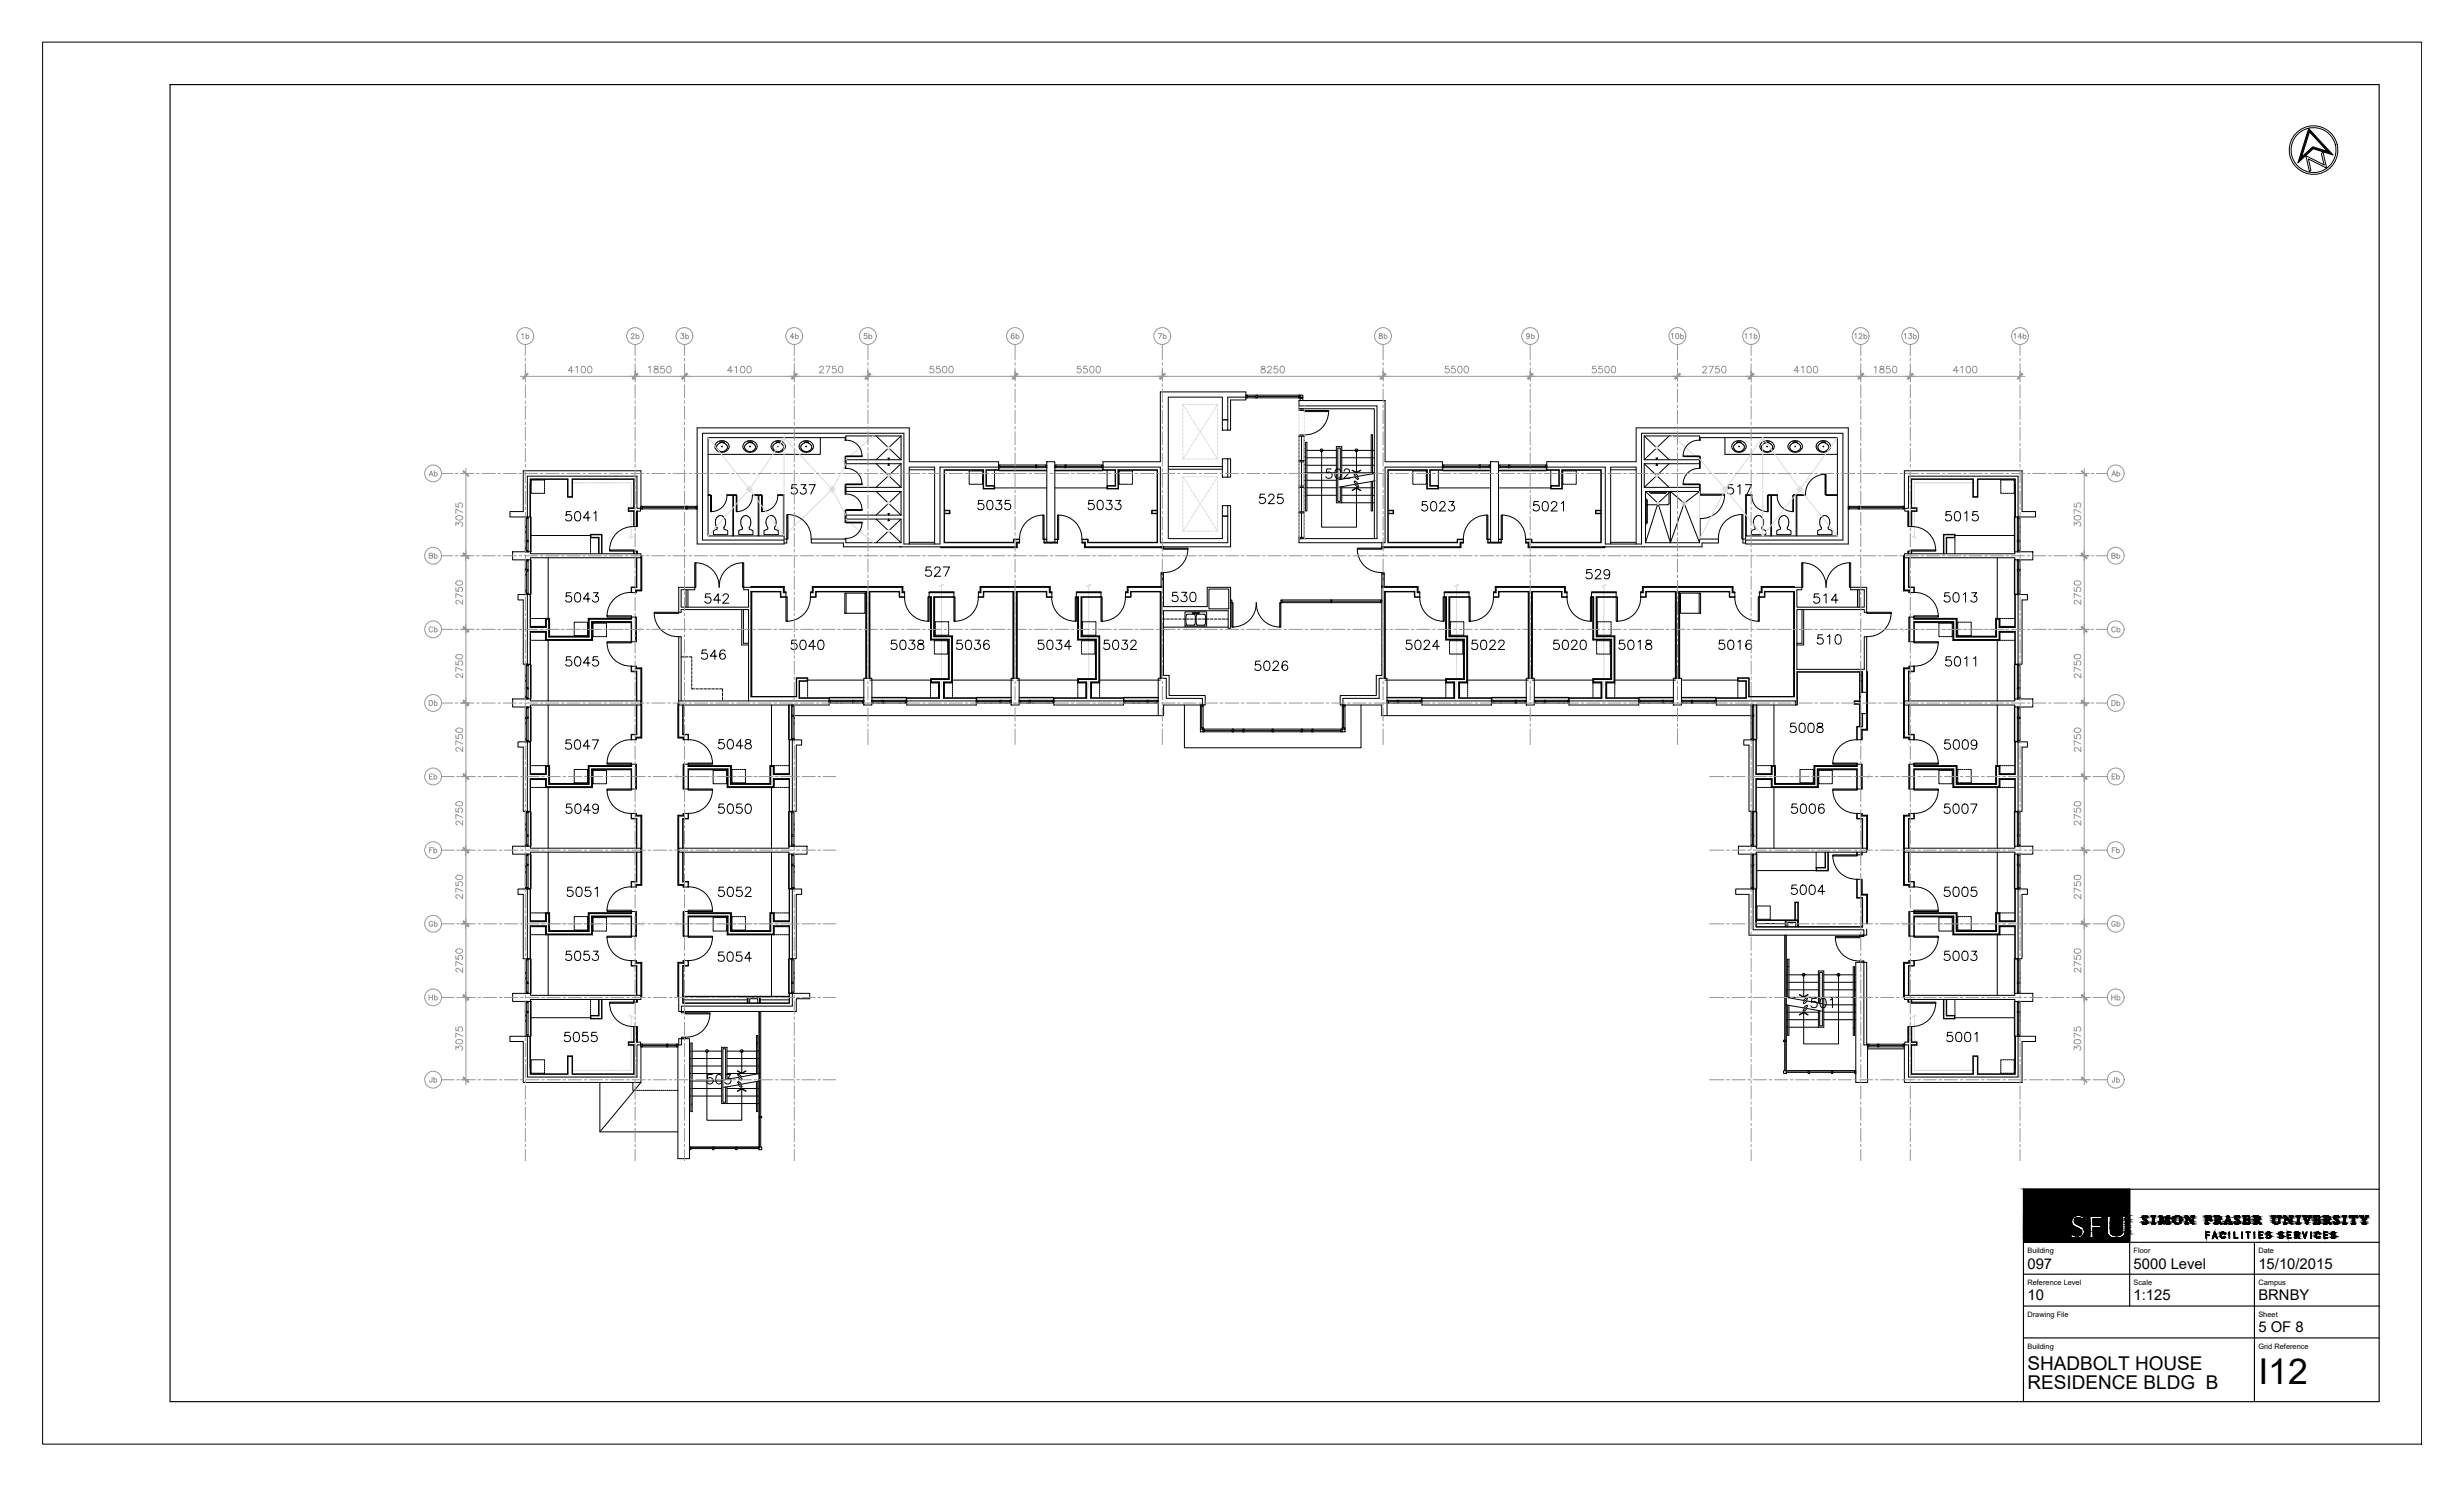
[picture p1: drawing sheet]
<svg xmlns="http://www.w3.org/2000/svg" width="737mm" height="444mm" viewBox="0 0 737 444" stroke-linecap="round" stroke-linejoin="round" font-family="sans-serif">
<defs><g id="words">
<text font-size="10.6" x="675.1" y="413.7">I12</text>
<g font-size="5.7">
<text x="606.1" y="409.5">SHADBOLT HOUSE</text>
<text x="606.1" y="415.1">RESIDENCE BLDG B</text>
</g>
<g font-size="4.4">
<text x="606.1" y="379.2">097</text>
<text x="637.8" y="379.2">5000 Level</text>
<text x="675.1" y="379.2">15/10/2015</text>
<text x="606.1" y="388.7">10</text>
<text x="637.8" y="388.7">1:125</text>
<text x="675.1" y="388.7">BRNBY</text>
<text x="675.1" y="398.1">5 OF 8</text>
</g>
<g font-size="2.2">
<text x="606.1" y="374.5">Building</text>
<text x="637.8" y="374.5">Floor</text>
<text x="675.1" y="374.5">Date</text>
<text x="606.1" y="384.1">Reference Level</text>
<text x="637.8" y="384.1">Scale</text>
<text x="675.1" y="384.1">Campus</text>
<text x="606.1" y="393.6">Drawing File</text>
<text x="675.1" y="393.6">Sheet</text>
<text x="606.1" y="403.1">Building</text>
<text x="675.1" y="403.1">Grid Reference</text>
</g>
</g></defs>
<!-- layer: FP097_5 Data|RM$TXT -->
<g fill="none" stroke="#000" stroke-width=".3">
<path d="M170.7 152.9h-1.3l-.2 1.2a.99 .99 0 0 1 1.5 0 .99 .99 0 0 1-.2 1.5 .99 .99 0 0 1-1.4-.4M172.2 153a.92 .92 0 0 1 1.3 .4 2.49 2.49 0 0 1-.3 2.2 .93 .93 0 0 1-1.3-.4 2.23 2.23 0 0 1 .3-2.2zM176.4 154.8h-2l1.4-1.9v2.8M177.5 153.4l.6-.5v2.8M238.1 144.9h-1.3l-.2 1.2a.99 .99 0 0 1 1.5 0 .99 .99 0 0 1-.1 1.5 .99 .99 0 0 1-1.5-.4M239.4 144.9h1.5l-.8 1.1a.94 .94 0 0 1 .8 1.4 .94 .94 0 0 1-1.6 0l-.1-.2M241.9 144.9h1.8l-1.3 2.8M293.9 149.6h-1.3l-.2 1.2a.99 .99 0 0 1 1.5-.1 .99 .99 0 0 1-.1 1.5 .99 .99 0 0 1-1.5-.4M295.4 149.7a.95 .95 0 0 1 1.3 .4 2.49 2.49 0 0 1-.2 2.1 .93 .93 0 0 1-1.4-.4 2.38 2.38 0 0 1 .3-2.1zM297.9 149.6h1.5l-.8 1a.94 .94 0 0 1 .8 1.3 .94 .94 0 0 1-1.5 .3l-.3-.4M301.9 149.6h-1.3l-.2 1.2a.99 .99 0 0 1 1.5-.1 .99 .99 0 0 1-.1 1.5 .99 .99 0 0 1-1.5-.4M326.9 149.6h-1.4l-.1 1.2a.99 .99 0 0 1 1.5-.1 .99 .99 0 0 1-.2 1.5 .99 .99 0 0 1-1.4-.4"/>
<path d="M328.3 149.7a.95 .95 0 0 1 1.4 .4 2.49 2.49 0 0 1-.3 2.1 .93 .93 0 0 1-1.3-.4 2.38 2.38 0 0 1 .2-2.1zM330.9 149.6h1.5l-.8 1a.94 .94 0 0 1 .8 1.3 .94 .94 0 0 1-1.5 .3l-.3-.4M333.5 149.6h1.5l-.8 1a.94 .94 0 0 1 .9 1.3 .94 .94 0 0 1-1.6 .3l-.2-.4M378.1 147.7h-1.4l-.1 1.2a.99 .99 0 0 1 1.5 0 .99 .99 0 0 1-.2 1.5 .99 .99 0 0 1-1.4-.4M379.3 148.4l.5-.7 .8 .2a.61 .61 0 0 1 .1 .9l-1.6 1.8h1.9M383.4 147.7h-1.3l-.2 1.2a.99 .99 0 0 1 1.5 0 .99 .99 0 0 1-.2 1.5 .99 .99 0 0 1-1.4-.4M398 140.2h-1.4l-.1 1.2a.99 .99 0 0 1 1.5 0 .99 .99 0 0 1-.2 1.5 .99 .99 0 0 1-1.4-.4M399.4 140.3a.93 .93 0 0 1 1.4 .4 2.38 2.38 0 0 1-.3 2.1 .95 .95 0 0 1-1.3-.3 2.49 2.49 0 0 1 .2-2.2zM401.8 140.9l.2-.4a.89 .89 0 0 1 1.2-.2l.1 .2a.85 .85 0 0 1-.3 1.2l-1.3 1.3h1.9M426.6 149.9h-1.4l-.1 1.2a.99 .99 0 0 1 1.5 0 .99 .99 0 0 1-.2 1.5 .99 .99 0 0 1-1.4-.4M428 150.1a.83 .83 0 0 1 1.3 .4 1.43 1.43 0 0 1-.9 2.3 1.85 1.85 0 0 1-.4-2.7zM430.4 150.6l.6-.7h.5l.4 .3a.88 .88 0 0 1-.3 1.2l-1.3 1.4h1.9"/>
<path d="M433.2 149.9h1.5l-.8 1.1a.91 .91 0 0 1 .7 1.5 .91 .91 0 0 1-1.6-.3M460 149.9h-1.4l-.1 1.2a.99 .99 0 0 1 1.5 0 .99 .99 0 0 1-.2 1.5 .99 .99 0 0 1-1.5-.4M461.4 150.1a.88 .88 0 0 1 1.3 .4 1.85 1.85 0 0 1-.6 2.3h-.3a1.82 1.82 0 0 1-.4-2.7zM463.8 150.6l.6-.7h.5l.4 .3a.88 .88 0 0 1-.3 1.2l-1.3 1.4h1.8M466.7 150.5l.7-.6v2.9M518 144.9h-1.3l-.1 1.2a.99 .99 0 0 1 1.4 0 .99 .99 0 0 1-.1 1.5 .99 .99 0 0 1-1.5-.4M519.5 145.4l.6-.5v2.8M521.8 144.9h1.8l-1.3 2.8M583.2 152.9h-1.4l-.1 1.2a.99 .99 0 0 1 1.5 0 .99 .99 0 0 1-.2 1.5 .99 .99 0 0 1-1.4-.4M584.6 153a.95 .95 0 0 1 1.4 .4 1.85 1.85 0 0 1-.7 2.3h-.3a1.54 1.54 0 0 1-.6-2.3zM587.3 153.4l.7-.5v2.8M591.2 152.9h-1.4l-.1 1.2a.99 .99 0 0 1 1.5 0 .99 .99 0 0 1-.2 1.5 .99 .99 0 0 1-1.4-.4"/>
<path d="M170.7 177.2h-1.3l-.2 1.2a.99 .99 0 0 1 1.5-.1 .99 .99 0 0 1-.2 1.5 .99 .99 0 0 1-1.4-.4M172.2 177.3a.92 .92 0 0 1 1.3 .4 2.49 2.49 0 0 1-.3 2.1 .93 .93 0 0 1-1.3-.4 2.23 2.23 0 0 1 .3-2.1zM176.4 179h-2l1.4-1.8v2.8M177.4 177.2h1.4l-.8 1a.94 .94 0 0 1 .8 1.4 .94 .94 0 0 1-1.6 .1l-.1-.3M212.3 177.5h-1.3l-.2 1.2a.99 .99 0 0 1 1.5 0 .99 .99 0 0 1-.2 1.5 .99 .99 0 0 1-1.4-.4M215.4 179.4h-2l1.3-1.9v2.8M216.2 178.2l.5-.7 .9 .3a.88 .88 0 0 1-.2 1.2l-1.4 1.3h1.9M278.3 169.5h-1.4l-.1 1.2a.99 .99 0 0 1 1.5 0 .99 .99 0 0 1-.2 1.4 .99 .99 0 0 1-1.5-.3M279.4 170.2l.2-.4a.89 .89 0 0 1 1.2-.2l.1 .2a.88 .88 0 0 1-.2 1.2l-1.4 1.3h1.9M282 169.5h1.8l-1.3 2.8M352 177.1h-1.4l-.1 1.1a.99 .99 0 0 1 1.5 0 .99 .99 0 0 1-.2 1.5 .99 .99 0 0 1-1.4-.4M353.3 177.1h1.5l-.9 1a.94 .94 0 0 1 .9 1.3 .94 .94 0 0 1-1.5 .3l-.3-.4"/>
<path d="M356.1 177.2a.89 .89 0 0 1 1.3 .4 2.38 2.38 0 0 1-.2 2.1 .95 .95 0 0 1-1.4-.4 2.29 2.29 0 0 1 .3-2.1zM475.7 170.2h-1.3l-.1 1.2a.99 .99 0 0 1 1.5 0 .99 .99 0 0 1-.2 1.5 .99 .99 0 0 1-1.5-.4M476.9 170.9l.2-.4a.87 .87 0 0 1 1.4 .3l-.3 .9-1.4 1.3h1.9M481.2 171.2a.87 .87 0 0 1-1.2 .7 .87 .87 0 0 1-.3-1.3 .87 .87 0 0 1 1.4 .1 2.58 2.58 0 0 1-.3 2.2 .88 .88 0 0 1-1.2-.3M543.7 177.5h-1.3l-.1 1.2a.99 .99 0 0 1 1.5 0 .99 .99 0 0 1-.2 1.5 .99 .99 0 0 1-1.4-.4M545.2 178l.7-.5v2.8M549.5 179.4h-2l1.3-1.9v2.8M582.8 177.2h-1.4l-.1 1.2a.99 .99 0 0 1 1.5-.1 .99 .99 0 0 1-.2 1.5 .99 .99 0 0 1-1.4-.4M584.2 177.3a.9 .9 0 0 1 1.4 .4 2.49 2.49 0 0 1-.3 2.1 .93 .93 0 0 1-1.4-.4 2.23 2.23 0 0 1 .3-2.1zM586.9 177.7l.7-.5v2.8M589.4 177.2h1.5l-.8 1a.94 .94 0 0 1 .8 1.4 .94 .94 0 0 1-1.6 .1l-.1-.3M170.7 196.3h-1.3l-.2 1.2a1 1 0 0 1 1.6 0 1 1 0 0 1-.3 1.5 1 1 0 0 1-1.4-.4"/>
<path d="M172.2 196.4a.88 .88 0 0 1 1.3 .5 1.3 1.3 0 0 1 .1 1.5 1.3 1.3 0 0 1-1.4 .6 2.07 2.07 0 0 1 0-2.6zM176.4 198.2h-2l1.4-1.9v2.8M178.7 196.3h-1.3l-.2 1.2a1 1 0 0 1 1.6 0 1 1 0 0 1-.3 1.5 1 1 0 0 1-1.4-.4M211.3 194.3h-1.3l-.2 1.2a.99 .99 0 0 1 1.5-.1 .99 .99 0 0 1-.2 1.5 .99 .99 0 0 1-1.4-.3M214.3 196.1h-2l1.4-1.8v2.8M216.7 194.7a.82 .82 0 0 0-1.1-.3 1.59 1.59 0 0 0 .5 2.7 .87 .87 0 0 0 .8-.9 .87 .87 0 0 0-.9-.9 .87 .87 0 0 0-.9 .8M238 191.4h-1.3l-.1 1.1a1 1 0 0 1 1.5 .1 1 1 0 0 1-.2 1.5 1 1 0 0 1-1.5-.5M239.5 191.5a.88 .88 0 0 1 1.3 .4 1.3 1.3 0 0 1 .2 1.6 1.3 1.3 0 0 1-1.5 .5 2.07 2.07 0 0 1 0-2.5zM243.8 193.2h-2l1.3-1.8v2.8M244.9 191.5a.88 .88 0 0 1 1.3 .4 1.3 1.3 0 0 1 .1 1.6 1.3 1.3 0 0 1-1.4 .5 2.07 2.07 0 0 1 0-2.5zM267.9 191.4h-1.3l-.2 1.1a.99 .99 0 0 1 1.5 0 .99 .99 0 0 1-.1 1.5 .99 .99 0 0 1-1.5-.4M269.4 191.5a.89 .89 0 0 1 1.3 .4 2.38 2.38 0 0 1-.2 2.1 .95 .95 0 0 1-1.4-.4 2.29 2.29 0 0 1 .3-2.1z"/>
<path d="M271.9 191.4h1.5l-.8 1a.94 .94 0 0 1 .8 1.3 .94 .94 0 0 1-1.5 .3l-.2-.4M274.6 191.5a.56 .56 0 0 0 .3 .9 1.01 1.01 0 0 1 1.1 .4 1.01 1.01 0 0 1-.1 1.2l-.9 .2-.6-.3a1.05 1.05 0 0 1 .2-1.1 1.05 1.05 0 0 1 1.1-.4 .57 .57 0 0 0 .2-.9zM287.5 191.4h-1.3l-.2 1.1a.99 .99 0 0 1 1.5 0 .99 .99 0 0 1-.1 1.5 .99 .99 0 0 1-1.5-.4M289 191.5a.93 .93 0 0 1 1.3 .4 2.38 2.38 0 0 1-.2 2.1 .95 .95 0 0 1-1.4-.4 2.45 2.45 0 0 1 .3-2.1zM291.5 191.4h1.5l-.8 1a.94 .94 0 0 1 .8 1.3 .94 .94 0 0 1-1.5 .3l-.2-.4M295.7 191.7a.84 .84 0 0 0-1.2-.2 1.65 1.65 0 0 0 .4 2.7 .87 .87 0 0 0 .9-.8 .87 .87 0 0 0-.8-1 .87 .87 0 0 0-1 .8M311.9 191.4h-1.4l-.1 1.1a.99 .99 0 0 1 1.5 0 .99 .99 0 0 1-.2 1.5 .99 .99 0 0 1-1.4-.4M313.3 191.5a.93 .93 0 0 1 1.4 .4 2.38 2.38 0 0 1-.3 2.1 .95 .95 0 0 1-1.3-.4 2.45 2.45 0 0 1 .2-2.1zM315.8 191.4h1.5l-.8 1a.94 .94 0 0 1 .9 1.3 .94 .94 0 0 1-1.6 .3l-.2-.4M320.3 193.2h-2l1.3-1.8v2.8M331.5 191.4h-1.3l-.1 1.1a.98 .98 0 0 1 1.4 .1 .98 .98 0 0 1-.2 1.4 .98 .98 0 0 1-1.4-.4M333 191.5a.88 .88 0 0 1 1.3 .4 2.38 2.38 0 0 1-.2 2.1 .9 .9 0 0 1-1.4-.4 2.14 2.14 0 0 1 .3-2.1z"/>
<path d="M335.5 191.4h1.5l-.8 1a.94 .94 0 0 1 .7 1.5 .94 .94 0 0 1-1.7-.3M338.1 192l.1-.4 .4-.2 .9 .2a.93 .93 0 0 1-.2 1.2l-1.4 1.4h1.9M376.7 197.6h-1.3l-.2 1.3a.99 .99 0 0 1 1.5-.1 .99 .99 0 0 1-.1 1.5 .99 .99 0 0 1-1.5-.4M378.2 197.8a.89 .89 0 0 1 1.3 .4 2.38 2.38 0 0 1-.2 2.1 .95 .95 0 0 1-1.4-.4 2.33 2.33 0 0 1 .3-2.1zM380.6 198.3l.5-.7h.6l.4 .3a.88 .88 0 0 1-.3 1.2l-1.4 1.3h1.9M384.9 198a.79 .79 0 0 0-1.2-.2 1.59 1.59 0 0 0 .5 2.6 .87 .87 0 0 0 .8-.9 .87 .87 0 0 0-.9-.8 .87 .87 0 0 0-.9 .8M421.9 191.4h-1.4l-.1 1.1a.99 .99 0 0 1 1.5 0 .99 .99 0 0 1-.2 1.5 .99 .99 0 0 1-1.4-.4M423.3 191.5a.93 .93 0 0 1 1.4 .4 1.79 1.79 0 0 1-.7 2.3h-.2a1.46 1.46 0 0 1-.7-2.3zM425.7 192l.2-.4 .4-.2h.5l.6 .5-.5 .9-1.3 1.4h1.9M430.3 193.2h-2l1.3-1.8v2.8M441.5 191.4h-1.3l-.1 1.1a.99 .99 0 0 1 1.4 0 .99 .99 0 0 1-.1 1.5 .99 .99 0 0 1-1.5-.4M443 191.5a.93 .93 0 0 1 1.3 .4 2.38 2.38 0 0 1-.2 2.1 .95 .95 0 0 1-1.4-.4 2.45 2.45 0 0 1 .3-2.1z"/>
<path d="M445.4 192l.1-.4a.87 .87 0 0 1 1.5 .3l-.4 .9-1.3 1.4h1.8M448.1 192l.1-.4a.87 .87 0 0 1 1.5 .3l-.4 .9-1.4 1.4h1.9M465.9 191.4h-1.3l-.1 1.1a.99 .99 0 0 1 1.5 0 .99 .99 0 0 1-.2 1.5 .99 .99 0 0 1-1.4-.4M467.4 191.5a.93 .93 0 0 1 1.4 .4 1.79 1.79 0 0 1-.7 2.3h-.3a1.46 1.46 0 0 1-.7-2.3zM469.8 192l.1-.4 .4-.2 .8 .1 .3 .4-.4 .9-1.3 1.4h1.9M472.7 191.5a.93 .93 0 0 1 1.4 .4 1.79 1.79 0 0 1-.7 2.3h-.2a1.46 1.46 0 0 1-.7-2.3zM485.5 191.4h-1.3l-.1 1.1a1 1 0 0 1 1.5 .1 1 1 0 0 1-.2 1.5 1 1 0 0 1-1.5-.5M487 191.5a.88 .88 0 0 1 1.3 .4 1.3 1.3 0 0 1 .2 1.6 1.3 1.3 0 0 1-1.5 .5 2.07 2.07 0 0 1 0-2.5zM489.7 191.9l.6-.5v2.8M492.2 191.5a.57 .57 0 0 0 .3 .9 1.01 1.01 0 0 1 1.1 .4 1.01 1.01 0 0 1-.1 1.2l-.9 .2a.81 .81 0 0 1-.7-.9 .81 .81 0 0 1 .8-.8l.6-.1a.57 .57 0 0 0 .2-.9zM515.4 191.4h-1.3l-.2 1.1a.99 .99 0 0 1 1.5 0 .99 .99 0 0 1-.2 1.5 .99 .99 0 0 1-1.4-.4M516.9 191.5a.89 .89 0 0 1 1.3 .4 2.38 2.38 0 0 1-.3 2.1 .95 .95 0 0 1-1.3-.4 2.29 2.29 0 0 1 .3-2.1z"/>
<path d="M519.6 191.9l.6-.5v2.8M523.5 191.7a.84 .84 0 0 0-1.1-.2 1.65 1.65 0 0 0 .3 2.7 .87 .87 0 0 0 1-.8 .87 .87 0 0 0-.8-1 .87 .87 0 0 0-1 .8M544.8 189.8h-1.3l-.1 1.2a.98 .98 0 0 1 1.5 0 .98 .98 0 0 1-.3 1.5 .98 .98 0 0 1-1.4-.5M546.3 190.3l.7-.5v2.7M549 189.9a.88 .88 0 0 1 1.3 .4 2.38 2.38 0 0 1-.3 2.1 .9 .9 0 0 1-1.3-.4 2.17 2.17 0 0 1 .3-2.1zM583.2 196.3h-1.4l-.1 1.2a.99 .99 0 0 1 1.5 0 .99 .99 0 0 1-.2 1.5 .99 .99 0 0 1-1.4-.4M584.6 196.4a.93 .93 0 0 1 1.4 .5 1.79 1.79 0 0 1-.7 2.2h-.3a1.46 1.46 0 0 1-.6-2.2zM587.3 196.9l.7-.6v2.8M590 196.9l.6-.6v2.8M536.7 216.2h-1.3l-.1 1.2a.99 .99 0 0 1 1.5-.1 .99 .99 0 0 1-.2 1.5 .99 .99 0 0 1-1.5-.3M538.2 216.3a.93 .93 0 0 1 1.3 .4 2.38 2.38 0 0 1-.2 2.1 .95 .95 0 0 1-1.4-.3 2.45 2.45 0 0 1 .3-2.2zM540.9 216.3a.93 .93 0 0 1 1.3 .4 2.38 2.38 0 0 1-.2 2.1 .95 .95 0 0 1-1.4-.3 2.45 2.45 0 0 1 .3-2.2z"/>
<path d="M543.4 216.3a.57 .57 0 0 0 .2 .9 1.02 1.02 0 0 1 1.2 .4 1.02 1.02 0 0 1-.1 1.2l-.9 .2-.5-.3a1.05 1.05 0 0 1 .1-1.1 1.05 1.05 0 0 1 1-.4 .56 .56 0 0 0 .3-.9zM170.6 221.2h-1.3l-.1 1.1a.99 .99 0 0 1 1.5 0 .99 .99 0 0 1-.2 1.5 .99 .99 0 0 1-1.5-.4M172.1 221.3a.93 .93 0 0 1 1.3 .4 2.38 2.38 0 0 1-.2 2.1 .95 .95 0 0 1-1.4-.4 2.45 2.45 0 0 1 .3-2.1zM176.4 223h-2l1.3-1.8v2.8M177 221.2h1.9l-1.3 2.8M216.3 221.1h-1.3l-.1 1.2a1 1 0 0 1 1.5 0 1 1 0 0 1-.2 1.5 1 1 0 0 1-1.5-.5M217.8 221.2a.9 .9 0 0 1 1.3 .4 1.43 1.43 0 0 1-.9 2.3 1.76 1.76 0 0 1-.4-2.7zM222.1 222.9h-2.1l1.4-1.8v2.8M223 221.2a.58 .58 0 0 0 .3 .9 1.01 1.01 0 0 1 1.1 .5 1.01 1.01 0 0 1-.1 1.1l-.9 .2a.81 .81 0 0 1-.7-.9 .81 .81 0 0 1 .8-.7l.6-.2a.58 .58 0 0 0 .2-.9zM582.8 221.2h-1.3l-.1 1.1a.99 .99 0 0 1 1.5 0 .99 .99 0 0 1-.2 1.5 .99 .99 0 0 1-1.5-.4M584.3 221.3a.93 .93 0 0 1 1.3 .4 2.38 2.38 0 0 1-.2 2.1 .95 .95 0 0 1-1.4-.4 2.45 2.45 0 0 1 .3-2.1zM587 221.3a.93 .93 0 0 1 1.3 .4 2.38 2.38 0 0 1-.2 2.1 .95 .95 0 0 1-1.4-.4 2.45 2.45 0 0 1 .3-2.1z"/>
<path d="M591 222.1a.87 .87 0 0 1-1.2 .7 .87 .87 0 0 1-.4-1.3 .87 .87 0 0 1 1.4 .1 1.91 1.91 0 0 1-.6 2.4l-.7-.2-.1-.2M170.8 240.3h-1.4l-.1 1.2a.99 .99 0 0 1 1.5 0 .99 .99 0 0 1-.2 1.5 .99 .99 0 0 1-1.4-.4M172.2 240.5a.95 .95 0 0 1 1.4 .3 1.85 1.85 0 0 1-.7 2.3h-.3a1.54 1.54 0 0 1-.6-2.3zM176.5 242.2h-2l1.3-1.9v2.8M178.9 241.3a.87 .87 0 0 1-1.2 .7 .87 .87 0 0 1-.3-1.4 .87 .87 0 0 1 1.4 .1 1.98 1.98 0 0 1-.7 2.4l-.7-.1-.1-.3M216.3 240.3h-1.3l-.1 1.2a1 1 0 0 1 1.5 0 1 1 0 0 1-.2 1.5 1 1 0 0 1-1.5-.4M217.8 240.5a.9 .9 0 0 1 1.3 .3 1.43 1.43 0 0 1-.9 2.3 1.77 1.77 0 0 1-.4-2.6zM221.7 240.3h-1.4l-.1 1.2a1 1 0 0 1 1.5 0 1 1 0 0 1-.2 1.5 1 1 0 0 1-1.5-.4M223.1 240.5a.9 .9 0 0 1 1.4 .3 1.43 1.43 0 0 1-1 2.3 1.77 1.77 0 0 1-.4-2.6zM537.1 240.3h-1.3l-.2 1.2a.99 .99 0 0 1 1.5 0 .99 .99 0 0 1-.1 1.5 .99 .99 0 0 1-1.5-.4M538.6 240.5a.92 .92 0 0 1 1.3 .3 2.49 2.49 0 0 1-.2 2.2 .93 .93 0 0 1-1.4-.4 2.23 2.23 0 0 1 .3-2.1zM541.3 240.5a.92 .92 0 0 1 1.3 .3 2.49 2.49 0 0 1-.3 2.2 .93 .93 0 0 1-1.3-.4 2.23 2.23 0 0 1 .3-2.1z"/>
<path d="M545.3 240.7a.83 .83 0 0 0-.8-.4 .83 .83 0 0 0-.7 .5 1.65 1.65 0 0 0 .6 2.3 .88 .88 0 0 0 1-.8 .88 .88 0 0 0-.8-.9 .88 .88 0 0 0-1 .8M582.8 240.3h-1.4l-.1 1.2a.99 .99 0 0 1 1.5 0 .99 .99 0 0 1-.2 1.5 .99 .99 0 0 1-1.4-.4M584.2 240.5a.9 .9 0 0 1 1.4 .3 2.49 2.49 0 0 1-.3 2.2 .93 .93 0 0 1-1.4-.4 2.23 2.23 0 0 1 .3-2.1zM586.9 240.5a.9 .9 0 0 1 1.3 .3 2.49 2.49 0 0 1-.2 2.2 .93 .93 0 0 1-1.4-.4 2.23 2.23 0 0 1 .3-2.1zM589.2 240.3h1.8l-1.3 2.8M171.1 265.2h-1.3l-.2 1.2a.99 .99 0 0 1 1.5-.1 .99 .99 0 0 1-.2 1.5 .99 .99 0 0 1-1.4-.4M172.6 265.3a.95 .95 0 0 1 1.3 .4 1.85 1.85 0 0 1-.7 2.3h-.2a1.54 1.54 0 0 1-.7-2.3zM176.4 265.2h-1.3l-.1 1.2a.99 .99 0 0 1 1.5-.1 .99 .99 0 0 1-.2 1.5 .99 .99 0 0 1-1.5-.4M177.9 265.7l.7-.5v2.8M216.3 265.2h-1.3l-.1 1.2a1 1 0 0 1 1.5 0 1 1 0 0 1-.2 1.5 1 1 0 0 1-1.5-.5M217.8 265.3a.9 .9 0 0 1 1.3 .4 1.43 1.43 0 0 1-.9 2.3 1.77 1.77 0 0 1-.4-2.7zM221.7 265.2h-1.4l-.1 1.2a1 1 0 0 1 1.5 0 1 1 0 0 1-.2 1.5 1 1 0 0 1-1.5-.5"/>
<path d="M222.9 265.8l.5-.6 .9 .2a.88 .88 0 0 1-.2 1.2l-1.4 1.4h1.9M537 264.6h-1.3l-.1 1.2a.99 .99 0 0 1 1.5-.1 .99 .99 0 0 1-.2 1.5 .99 .99 0 0 1-1.4-.4M538.5 264.7a.88 .88 0 0 1 1.4 .4 1.85 1.85 0 0 1-.7 2.3h-.3a1.85 1.85 0 0 1-.4-2.7zM541.2 264.7a.88 .88 0 0 1 1.3 .4 1.85 1.85 0 0 1-.6 2.3h-.3a1.85 1.85 0 0 1-.4-2.7zM545.5 266.5h-2l1.3-1.9v2.8M582.8 265.2h-1.4l-.1 1.2a.99 .99 0 0 1 1.5-.1 .99 .99 0 0 1-.2 1.5 .99 .99 0 0 1-1.4-.4M584.2 265.3a.9 .9 0 0 1 1.4 .4 2.49 2.49 0 0 1-.3 2.2 .93 .93 0 0 1-1.4-.5 2.23 2.23 0 0 1 .3-2.1zM586.9 265.3a.9 .9 0 0 1 1.3 .4 2.49 2.49 0 0 1-.2 2.2 .93 .93 0 0 1-1.4-.5 2.23 2.23 0 0 1 .3-2.1zM590.8 265.2h-1.4l-.1 1.2a.99 .99 0 0 1 1.5-.1 .99 .99 0 0 1-.2 1.5 .99 .99 0 0 1-1.4-.4M170.7 284.3h-1.3l-.2 1.2a.99 .99 0 0 1 1.5 0 .99 .99 0 0 1-.2 1.5 .99 .99 0 0 1-1.4-.4M172.2 284.5a.89 .89 0 0 1 1.3 .4 2.38 2.38 0 0 1-.3 2.1 .95 .95 0 0 1-1.3-.4 2.29 2.29 0 0 1 .3-2.1zM176 284.3h-1.3l-.2 1.2a.99 .99 0 0 1 1.5 0 .99 .99 0 0 1-.1 1.5 .99 .99 0 0 1-1.5-.4"/>
<path d="M177.4 284.3h1.4l-.8 1.1a.93 .93 0 0 1 .9 1.3 .93 .93 0 0 1-1.5 .3l-.3-.4M216.3 284.6h-1.4l-.1 1.2a.99 .99 0 0 1 1.5-.1 .99 .99 0 0 1-.2 1.5 .99 .99 0 0 1-1.4-.4M217.7 284.7a.95 .95 0 0 1 1.4 .4 2.49 2.49 0 0 1-.3 2.1 .93 .93 0 0 1-1.3-.4 2.38 2.38 0 0 1 .2-2.1zM221.6 284.6h-1.3l-.2 1.2a.99 .99 0 0 1 1.5-.1 .99 .99 0 0 1-.2 1.5 .99 .99 0 0 1-1.4-.4M224.7 286.4h-2l1.3-1.8v2.8M543 298.4h-1.3l-.2 1.2a.99 .99 0 0 1 1.5 0 .99 .99 0 0 1-.2 1.5 .99 .99 0 0 1-1.4-.4M544.4 298.5a.95 .95 0 0 1 1.4 .4 2.45 2.45 0 0 1-.3 2.2 .93 .93 0 0 1-1.3-.4 2.38 2.38 0 0 1 .2-2.2zM547.1 298.9l.7-.5v2.8M582.8 284.3h-1.4l-.1 1.2a.99 .99 0 0 1 1.5 0 .99 .99 0 0 1-.2 1.5 .99 .99 0 0 1-1.4-.4M584.2 284.5a.88 .88 0 0 1 1.4 .4 2.38 2.38 0 0 1-.3 2.1 .95 .95 0 0 1-1.4-.4 2.29 2.29 0 0 1 .3-2.1zM586.9 284.5a.88 .88 0 0 1 1.3 .4 2.38 2.38 0 0 1-.2 2.1 .95 .95 0 0 1-1.4-.4 2.29 2.29 0 0 1 .3-2.1zM589.4 284.3h1.5l-.8 1.1a.94 .94 0 0 1 .7 1.5 .94 .94 0 0 1-1.6-.3"/>
<path d="M170.3 308.6h-1.3l-.2 1.2a.99 .99 0 0 1 1.5-.1 .99 .99 0 0 1-.2 1.5 .99 .99 0 0 1-1.4-.3M171.7 308.7a.93 .93 0 0 1 1.4 .4 1.79 1.79 0 0 1-.7 2.3h-.2a1.46 1.46 0 0 1-.7-2.3zM175.6 308.6h-1.3l-.1 1.2a.99 .99 0 0 1 1.5-.1 .99 .99 0 0 1-.2 1.5 .99 .99 0 0 1-1.5-.3M178.3 308.6h-1.3l-.2 1.2a.99 .99 0 0 1 1.5-.1 .99 .99 0 0 1-.2 1.5 .99 .99 0 0 1-1.4-.3M583.6 308.6h-1.3l-.2 1.2a.99 .99 0 0 1 1.5-.1 .99 .99 0 0 1-.2 1.5 .99 .99 0 0 1-1.4-.3M585 308.7a.89 .89 0 0 1 1.4 .4 2.38 2.38 0 0 1-.3 2.1 .95 .95 0 0 1-1.3-.3 2.29 2.29 0 0 1 .2-2.2zM587.7 308.7a.89 .89 0 0 1 1.3 .4 2.38 2.38 0 0 1-.2 2.1 .95 .95 0 0 1-1.4-.3 2.29 2.29 0 0 1 .3-2.2zM590.4 309.1l.6-.5v2.8M212.9 321.2h-1.3l-.1 1.2a.99 .99 0 0 1 1.4 0 .99 .99 0 0 1-.1 1.5 .99 .99 0 0 1-1.5-.4M214.4 321.4a.88 .88 0 0 1 1.3 .3 1.85 1.85 0 0 1-.6 2.3h-.3a1.82 1.82 0 0 1-.4-2.6zM216.9 321.2h1.5l-.8 1.1a.94 .94 0 0 1 .8 1.4 .94 .94 0 0 1-1.6 0l-.1-.2"/>
</g>
<!-- layer: FP097_5|AGL -->
<g fill="none" stroke="#000" stroke-width=".3">
<path d="M372.4 118.1h.5v.8h-.5zM372.4 118.9h16.3M372.4 118.1h16.3M372.9 118.5h2.6M375.5 118.1h.4v.8h-.4zM375.9 118.5h12.4M388.3 118.1h.4v.8h-.4zM388.7 118.9h.1M388.7 118.1v.8h.8v.8h-.8v-.8h.8v-.8zM389 118.9h.1M389.5 118.9h.1M298.5 139h.4v.8h-.4z"/>
<path d="M298.9 139h13.6M298.9 139.4h10.6M298.9 139.8h13.6M309.5 139h.4v.8h-.4zM309.9 139.4h2.6M312.5 139h.4v.8h-.4zM315.3 139h.4v.8h-.4zM315.7 139h13.7M315.7 139.4h2.6M315.7 139.8h13.7M318.3 139h.4v.8h-.4zM318.7 139.4h10.7"/>
<path d="M329.4 139h.3v.8h-.3zM388.3 122.3h1.6v.4h-1.6zM388.3 130h1.6v.4h-1.6zM388.3 130.4v30.6h1.6v-.4h-1.6v.4M388.3 137.7h1.6v.4h-1.6zM389.1 130.4v7.3M389.1 138.1v7.2M389.9 130.4v30.6M431.2 139h.4v.8h-.4zM431.6 139h13.6M431.6 139.4h10.6M431.6 139.8h13.6"/>
<path d="M442.2 139h.4v.8h-.4zM442.6 139.4h2.6M445.2 139h.4v.8h-.4zM448 139h.4v.8h-.4zM448.4 139h13.6M448.4 139.4h2.6M448.4 139.8h13.6M451 139h.4v.8h-.4zM451.4 139.4h10.6M462 139h.4v.8h-.4zM157.1 154.5h.8v.5h-.8zM157.1 155v9.5"/>
<path d="M157.4 155v6.5M157.9 155v9.5M191.6 151.4h.4v.7h-.4zM191.6 152.1h16.8M191.6 151.4h16.8M192 151.7h13M205 151.4h.4v.7h-.4zM205.4 151.7h2.6M208 151.4h.4v.7h-.4zM388.3 153h1.6v.3h-1.6zM388.3 145.3h1.6v.4h-1.6zM389.1 145.7v7.3"/>
<path d="M389.1 153.3v7.3M552.5 151.4h.4v.7h-.4zM552.5 152.1h16.8M552.5 151.4h16.8M552.9 151.7h2.6M555.5 151.4h.4v.7h-.4zM555.9 151.7h13M568.9 151.4h.4v.7h-.4zM603.1 154.5h.8v.5h-.8zM603.1 155v9.5M603.5 155v6.5M603.9 155v9.5"/>
<path d="M157.1 164.5h.8v.4h-.8zM157.1 161.5h.8v.4h-.8zM157.1 167.4h.8v.3h-.8zM157.1 177.3h.8v.4h-.8zM157.1 170.3h.8v.4h-.8zM157.1 167.7v9.6M157.4 161.9v2.6M157.4 167.7v2.6M157.4 170.7v6.6M157.9 167.7v9.6M347.1 163.5h.7v.3h-.7zM347.1 171.2h.7v.4h-.7z"/>
<path d="M347.1 171.6v3.6M347.5 171.6v3.6M347.8 171.6v4h-.7v-.4h.7M367.9 179.3h.4v.8h-.4zM382.9 179.3h.4v.8h-.4zM383.3 179.3h29.4M383.3 179.7h14.5M397.8 179.3h.4v.8h-.4zM398.2 179.7h14.5M412.7 179.3h.4v.8h-.4zM413.1 163.5h.7v.3h-.7zM413.1 171.2h.7v.4h-.7z"/>
<path d="M413.1 171.6v4h.7v-.4h-.7M413.5 171.6v3.6M413.8 171.6v3.6M603.1 164.5h.8v.4h-.8zM603.1 161.5h.8v.4h-.8zM603.1 167.4h.8v.3h-.8zM603.1 177.3h.8v.4h-.8zM603.1 170.3h.8v.4h-.8zM603.1 167.7v9.6M603.5 161.9v2.6M603.5 167.7v2.6M603.5 170.7v6.6"/>
<path d="M603.9 167.7v9.6M157.1 198.6h.8v.3h-.8zM157.1 198.9v9.6M157.4 198.9v6.6M157.9 198.9v9.6M382.9 180.1h29.8M603.1 198.6h.8v.3h-.8zM603.1 198.9v9.6M603.5 198.9v6.6M603.9 198.9v9.6M157.1 208.5h.8v.4h-.8zM157.1 205.5h.8v.4h-.8z"/>
<path d="M157.1 211.3h.8v.4h-.8zM157.1 214.3h.8v.4h-.8zM157.1 211.7v9.6M157.4 205.9v2.6M157.4 211.7v2.6M157.4 214.7v6.6M157.9 211.7v9.6M236.6 210.7h.8v.4h-.8zM236.6 213.8h.8v.3h-.8zM236.6 211.1v9.6M237.1 211.1v2.7M237.1 214.1v6.6"/>
<path d="M237.4 211.1v9.6M247.9 209.4h.3v.8h-.3zM248.2 210.2h9.7M248.2 209.7h6.6M248.2 209.4h9.7M254.8 209.4h.5v.8h-.5zM255.3 209.7h2.6M257.9 209.4h.3v.8h-.3zM260.6 209.4h.5v.8h-.5zM261.1 210.2h9.5M261.1 209.7h2.6M261.1 209.4h9.5"/>
<path d="M263.7 209.4h.3v.8h-.3zM264 209.7h6.6M270.6 209.4h.5v.8h-.5zM291.8 209.4h.5v.8h-.5zM292.3 210.2h9.5M292.3 209.7h6.6M292.3 209.4h9.5M298.9 209.4h.4v.8h-.4zM299.3 209.7h2.5M301.8 209.4h.5v.8h-.5zM304.7 209.4h.4v.8h-.4zM305.1 210.2h9.6"/>
<path d="M305.1 209.7h2.5M305.1 209.4h9.6M307.6 209.4h.5v.8h-.5zM308.1 209.7h6.6M314.7 209.4h.3v.8h-.3zM335.9 209.4h.4v.8h-.4zM336.3 210.2h9.6M336.3 209.7h6.6M336.3 209.4h9.6M342.9 209.4h.3v.8h-.3zM343.2 209.7h2.7M345.9 209.4h.3v.8h-.3z"/>
<path d="M358.9 217.9h.8v.9h-.8zM358.9 217.5h.8v.4h-.8zM358.9 210.7h.8v.4h-.8zM358.9 210.7v7.2M359.2 211.1v6.4M359.7 217.9h.3v.9h-.3zM359.7 218.8h41.6M359.7 210.7v7.2h41.6v-7.2M360 218.3h8.3M368.3 217.9h.5v.9h-.5zM368.8 218.3h2.8M371.6 217.9h.3v.9h-.3z"/>
<path d="M371.9 218.3h8.4M380.3 217.9h.4v.9h-.4zM380.7 218.3h8.3M389 217.9h.4v.9h-.4zM389.4 218.3h2.8M392.2 217.9h.4v.9h-.4zM392.6 218.3h8.3M400.9 217.9h.4v.9h-.4zM401.3 217.9h.8v.9h-.8zM401.3 217.5h.8v.4h-.8zM401.3 210.7h.8v.4h-.8zM401.7 211.1v6.4"/>
<path d="M402.1 210.7v7.2M414.7 209.4h.4v.8h-.4zM415.1 210.2h9.5M415.1 209.7h2.6M415.1 209.4h9.5M417.7 209.4h.4v.8h-.4zM418.1 209.7h6.5M424.6 209.4h.5v.8h-.5zM445.9 209.4h.4v.8h-.4zM446.3 210.2h9.6M446.3 209.7h6.6M446.3 209.4h9.6"/>
<path d="M452.9 209.4h.4v.8h-.4zM453.3 209.7h2.6M455.9 209.4h.4v.8h-.4zM458.7 209.4h.4v.8h-.4zM459.1 210.2h9.6M459.1 209.7h2.6M459.1 209.4h9.6M461.7 209.4h.4v.8h-.4zM462.1 209.7h6.6M468.7 209.4h.4v.8h-.4zM489.9 209.4h.4v.8h-.4zM490.3 210.2h9.6"/>
<path d="M490.3 209.7h6.6M490.3 209.4h9.6M496.9 209.4h.4v.8h-.4zM497.3 209.7h2.6M499.9 209.4h.4v.8h-.4zM502.7 209.4h.4v.8h-.4zM503.1 210.2h9.6M503.1 209.7h2.6M503.1 209.4h9.6M505.7 209.4h.4v.8h-.4zM506.1 209.7h6.6M512.7 209.4h.4v.8h-.4z"/>
<path d="M523.5 210.7h.8v.4h-.8zM523.5 213.8h.8v.3h-.8zM523.5 211.1v9.6M523.9 211.1v2.7M523.9 214.1v6.6M524.3 211.1v9.6M603.1 208.5h.8v.4h-.8zM603.1 205.5h.8v.4h-.8zM603.1 211.3h.8v.4h-.8zM603.1 214.3h.8v.4h-.8zM603.1 211.7v9.6M603.5 205.9v2.6"/>
<path d="M603.5 211.7v2.6M603.5 214.7v6.6M603.9 211.7v9.6M157.1 221.3h.8v.5h-.8zM236.6 220.7h.8v.5h-.8zM523.5 220.7h.8v.5h-.8zM603.1 221.3h.8v.5h-.8zM157.1 252.5h.8v.5h-.8zM157.1 242.5h.8v.5h-.8zM157.1 249.5h.8v.5h-.8zM157.1 255.3h.8v.4h-.8zM157.1 258.3h.8v.5h-.8z"/>
<path d="M157.1 243v9.5M157.1 255.7v9.7M157.4 243v6.5M157.4 250v2.5M157.4 255.7v2.6M157.4 258.8v6.6M157.9 243v9.5M157.9 255.7v9.7M236.6 255.3h.8v.4h-.8zM236.6 258.3h.8v.5h-.8zM236.6 252.5h.8v.5h-.8zM236.6 242.5h.8v.5h-.8z"/>
<path d="M236.6 249.5h.8v.5h-.8zM236.6 243v9.5M236.6 255.7v9.7M237.1 243v6.5M237.1 250v2.5M237.1 255.7v2.6M237.1 258.8v6.6M237.4 243v9.5M237.4 255.7v9.7M523.5 255.3h.8v.4h-.8zM523.5 258.3h.8v.5h-.8zM523.5 252.5h.8v.5h-.8z"/>
<path d="M523.5 242.5h.8v.5h-.8zM523.5 249.5h.8v.5h-.8zM523.5 243v9.5M523.5 255.7v9.7M523.9 243v6.5M523.9 250v2.5M523.9 255.7v2.6M523.9 258.8v6.6M524.3 243v9.5M524.3 255.7v9.7M603.1 255.3h.8v.4h-.8zM603.1 258.3h.8v.5h-.8z"/>
<path d="M603.1 252.5h.8v.5h-.8zM603.1 242.5h.8v.5h-.8zM603.1 249.5h.8v.5h-.8zM603.1 243v9.5M603.1 255.7v9.7M603.5 243v6.5M603.5 250v2.5M603.5 255.7v2.6M603.5 258.8v6.6M603.9 243v9.5M603.9 255.7v9.7M157.1 265.4h.8v.3h-.8z"/>
<path d="M236.6 265.4h.8v.3h-.8zM523.5 265.4h.8v.3h-.8zM533.5 279.5v31.4M533.9 279.5v31.4M603.1 265.4h.8v.3h-.8zM157.1 299.4h.8v.3h-.8zM157.1 296.6h.8v.3h-.8zM157.1 286.6h.8v.3h-.8zM157.1 293.6h.8v.3h-.8zM157.1 286.9v9.7M157.1 299.7v9.6M157.4 286.9v6.7"/>
<path d="M157.4 293.9v2.7M157.4 299.7v2.7M157.9 286.9v9.7M157.9 299.7v9.6M236.6 296.6h.8v.3h-.8zM236.6 286.6h.8v.3h-.8zM236.6 293.6h.8v.3h-.8zM236.6 286.9v9.7M237.1 286.9v6.7M237.1 293.9v2.7M237.4 286.9v9.7M603.1 299.4h.8v.3h-.8z"/>
<path d="M603.1 296.6h.8v.3h-.8zM603.1 286.6h.8v.3h-.8zM603.1 293.6h.8v.3h-.8zM603.1 286.9v9.7M603.1 299.7v9.6M603.5 286.9v6.7M603.5 293.9v2.7M603.5 299.7v2.7M603.9 286.9v9.7M603.9 299.7v9.6M157.1 309.3h.8v.5h-.8zM157.1 302.4h.8v.3h-.8z"/>
<path d="M157.4 302.7v6.6M191.6 312.1h.4v.8h-.4zM191.6 312.1h11M191.6 312.9h11M192 312.6h7.3M199.3 312.1h.3v.8h-.3zM199.6 312.6h2.6M202.2 312.1h.4v.8h-.4zM227 302.4v31.3M227.4 302.4v31.3M533.2 310.9h.8v.4h-.8zM533.5 311.3v8.8"/>
<path d="M533.9 311.3v8.8M558.3 312.1h.4v.8h-.4zM558.3 312.1h11M558.3 312.9h11M558.7 312.6h2.6M561.3 312.1h.4v.8h-.4zM561.7 312.6h7.2M568.9 312.1h.4v.8h-.4zM603.1 309.3h.8v.5h-.8zM603.1 302.4h.8v.3h-.8zM603.5 302.7v6.6M226.9 333.7h.8v.4h-.8z"/>
<path d="M227 334.1v8.8M227.4 334.1v8.8M533.2 320.1h.8v.8h-.8zM534 320.6h6.5M534 320.1h6.5M540.5 320.1h.4v.8h-.4zM540.9 320.6h6.6M540.9 320.1h6.6M547.5 320.1h.4v.8h-.4zM547.9 320.6h6.5M547.9 320.1h6.5M554.4 320.1h.4v.8h-.4z"/>
<path d="M554.4 320.3v.4M206.1 342.9h.4v.8h-.4zM206.5 343.3h6.6M206.5 343h6.6M206.5 343.1v.4M213.1 342.9h.3v.8h-.3zM213.4 343.3h6.6M213.4 343h6.6M220 342.9h.4v.8h-.4zM220.4 343.3h6.5M220.4 343h6.5M226.9 342.9h.8v.8h-.8z"/>
</g>
<!-- layer: FP097_5|AWA -->
<g fill="none" stroke="#000" stroke-width=".3">
<path d="M372.4 118.7v.9h-4.5v9h-.9M298.5 139.6v.8h-3.7v4.9h2.4v.7h-3.2v-5.6h-11.8v21.8h20.9v-.9h1.7v.8h-1v1.4h-51.7v-1.2h-9.6v-1.2h10.4v1.1h16.5v-7h-16.5v-1.2h16.5v-7.1h-16.5v-1.2h16.5v-7.1h-16.5v-1.2h16.5v-7.1h-16.5v.5h-41.2v29.4h22.7v.9h.8v1.2h-.8M298.6 139.8v.8h-3.8M329.6 139.8v.8h3.9M329.7 139.6v.8h3.8v4.9h-2.5v.7h3.2v-5.6h11.8v21.8h-20.8v-.9h-1.7v.8h.9v1.4h22.9M349.3 139.5h16.1M365.4 137.1h1.6v5.5h-1.6zM365.4 125.5h1.6v3.1h-1.6zM367 137.1h.9v5.5h-.9M388.3 121.3v.9h22.5v38.8M431.2 139.6v.8h-3.8v4.9h2.5v.7h-3.2v-5.6h-11.8v21.8h20.8v-.9h1.8v.8h-1v1.4h-23.4v-1.3M431.3 139.8v.8h-3.9"/>
<path d="M462.3 139.8v.8h3.8M462.4 139.6v.8h3.7v4.9h-2.4v.7h3.2v-5.6h11.8v21.8h-20.9v-.9h-1.7v.8h1v1.4h22.8M158.5 144.8v9.7h-.9M158.5 154.5v-11.3h11.3v5.3h1.2v-5.3h18.6v8.7h-1.6v.8h1.6v4.7M189.4 151.9v-8.6h-18.2v5.3h-1.5v-5.3h-11.1v21.6M189.4 152.7v4.7h.9M189.4 151.8h-1.6v1h1.6M190.4 152.8v4.6M190.5 152.8v4.6h-.2M191.5 151.9v.9h-1.2v4.6M271.8 140.4h7.6M282.4 152.5h1.6v1.1h-1.6"/>
<path d="M282.4 152.7h1.4v.7h-1.4M293.9 140.6v5.5h3.4v-.9h-2.4v-4.6M294 140.6h-11.6v21.5h20.6v-.9l1.8 .1M298.6 140.6h14.3M315.3 140.6h14.3M333.4 140.6v4.6h-2.5v.9h3.4v-5.5M334.2 140.6h11.7v21.5h-20.6v-.9l-1.8 .1M345.9 152.5h-1.6v1.1h1.6M345.9 152.7h-1.5v.7h1.5M349.3 140.3h16.1M365.4 151.1h1.6v3.2h-1.6zM367 151.1h.9v12.4h-21"/>
<path d="M415 152.5h1.6v1.1h-1.6M415 152.7h1.5v.7h-1.5M426.6 140.6v5.5h3.4v-.9h-2.4v-4.6M426.7 140.6h-11.7v21.5h20.6v-.9l1.9 .1M431.3 140.6h14.3M448 140.6h14.3M466 140.6v4.6h-2.4v.9h3.4v-5.5M466.9 140.6h11.7v21.5h-20.6v-.9l-1.9 .1M478.6 152.5h-1.6v1.1h1.6M478.6 152.7h-1.5v.7h1.5M481.5 140.4h7.6M569.4 151.9v.9h1.2v4.6"/>
<path d="M570.4 152.8v4.6h.2M570.5 152.8v4.6M571.5 151.9v-8.6h18.3v5.3h1.5v-5.3h11v21.6M571.5 151.8h1.6v1h-1.6M571.5 152.7v4.7h-.9M602.4 144.8v9.7h.9M602.4 154.5v-11.3h-11.3v5.3h-1.2v-5.3h-18.5v8.7h1.5v.8h-1.5v4.7M157.6 177.7h.9v9.9h4.8v-2.5h.7v5.3h12.1v-5.3h12.7v-.6M157.9 177.6h.7v10M158.6 167.4v10.2M178.9 165.5v-4.7h-2.4v-1.1h3.5v5.8M179.1 165.5v-4.9h-2.4v-.7h3.1v5.6"/>
<path d="M189.6 165.5v-.8h.7v.8M189.6 164.7l-.2 .8M190.2 166.7v8.8h-1.5l.1 1.6M190.3 164.7h.2v.8M190.4 164.7v.8M191.6 166.1v10.3h-1.6v.7h-1.2v-1.5h1.6v-8.9M191.7 166.1v10.4h-1.6v.6M191.9 166.1v10.5h-1.7v.5h-.2M205.1 176.3v5.2M205.7 176.3v5.2M224.5 176.9h8.8v1.6l1.7-.1M224.5 175.4h9.8v1.7h.7"/>
<path d="M224.5 175.3h9.9v1.6h.6v1.5M224.6 176.9v31.3h13.6M224.7 176.9v31.3M235 177.2h-.8v-1.6h-11.9v.7h1.5v5.2h-20.2v-5.2h4.1v-.7h-4.8v7.4h.7v-.8h20.2v27.3M235 178.4h-1.6v-1.6h-8.9v31.5h13.7v-5.6h3.1v.8h-2.4v5.2h9v.8M242.3 177.2h.8v-1.6h26.6v1.6h.7v1.2h-1.5v-1.6h-9.1v25.9M242.3 177.2v-.3h.5v-1.6h27.1v1.6h.5v.3M242.3 178.4h1.5v-1.6h15.3v25.9M242.3 177.1h.7v-1.7h26.8v1.7h.6M242.3 177.2v1.2M258.8 176.9v25.8M259 176.9v25.8"/>
<path d="M259.1 176.9h-15.1v1.6l-1.7-.1M259.9 176.9v25.8M270.4 178.4l-1.6 .1v-1.6h-8.7v25.8M271.8 162.6h7.6M271.8 162.1h7.6M277.7 177.2h7.5v1.2h-6.1v11.9h5.4v13.5h-2.4v4.9h9.7v.8M277.7 177.2v-.3h7.5v.3M277.7 178.4l.6 .1v12.7h5.3v11.8h-5.3v1h2.4v4.6M277.7 178.4h.7v12.7h5.4v12h-5.4v.7h2.4v4.9h-9.7v.8M277.7 177.1h7.5M277.7 177.2v1.2M278.2 178.5v12.8h5.3v11.6h-5.3v1.2h2.4v4.5"/>
<path d="M279.4 178.5v11.6h5.3v14h-2.4v4.5M285.2 178.4l-5.9 .1v11.7h5.3v13.8h-2.4v4.6M292.5 178.4l1.6 .1v-1.6h8.8l-.1 25.8M292.5 177.1h.6v-1.7h20.7v1.7h.7M292.5 177.2v-.3h.5v-1.6h20.9v1.6h.6v.3M303 176.9v25.8M304 176.9v25.8M304 176.9h8.8v1.6l1.7-.1M304.1 176.9v25.8M304.8 162.1v.2h-.7v1.4h-22.9M304.8 162.2h-.8v1.4h-22.8M312.1 162.1h.8"/>
<path d="M312.1 162.1v.2h4v-.2M312.1 162.2h4M312.9 161.3h-.8v.8M312.9 161.2l-.8 .1M315.3 161.3h.8v.8M315.3 162.1h.8M315.3 161.2l.8 .1M321.8 177.2h7.3v1.2h-5.9v11.9h5.3v13.5h-2.4v4.9h9.8v.8M321.8 178.4h.6v12.7h5.3v12h-5.3v.7h2.5v4.9h-9.9v.8M321.8 177.2v-.3h7.3v.3M321.8 178.4l.5 .1v12.7h5.3v11.8h-5.3v1h2.4v4.6M321.8 177.1h7.3"/>
<path d="M321.8 177.2v1.2M322.2 178.5v12.8h5.3v11.6h-5.3v1.2h2.4v4.5M323.4 178.5v11.6h5.4v14h-2.5v4.5M323.5 162.1v.2h.7v1.4h22.9M323.5 162.2h.8v1.4h22.8M329.1 178.4l-5.8 .1v11.7h5.3v13.8h-2.4v4.6M336.5 178.4l1.6 .1v-1.6h8.8l-.1 25.8M347 176.9v25.8M347.5 175.4h-10.4v1.7h-.6M347.5 175.3h-10.5v1.6h-.5v.3M361.4 176.1h5.9v5.9h-5.9zM413.5 175.4h10.3v1.7h.6"/>
<path d="M413.5 175.3h10.4v1.6h.5v.3M414 176.9v25.8M414.1 176.9h8.7v1.6l1.6-.1M414.1 176.9v25.8M431.8 178.4h.6v12.7h5.4v12h-5.4v.7h2.4v4.9h-9.7v.8M431.8 177.2h7.4v1.2h-6v11.9h5.3v13.5h-2.4v4.9h9.8v.8M431.8 177.2v-.3h7.4v.3M431.8 178.4l.5 .1v12.7h5.3v11.8h-5.3v1h2.4v4.6M431.8 177.1h7.4M431.8 177.2v1.2M432.2 178.5v12.8h5.3v11.6h-5.3v1.2h2.4v4.5M433.4 178.5v11.6h5.3v14h-2.4v4.5"/>
<path d="M437.5 162.1v.2h-.7v1.4h-23M437.5 162.2h-.9v1.4h-22.8M439.2 178.4l-5.9 .1v11.7h5.3v13.8h-2.4v4.6M444.8 162.1h.8M444.8 162.1v.2h4v-.2M444.8 162.2h4M445.6 161.3h-.8v.8M445.6 161.2l-.8 .1M446.5 178.4l1.6 .1v-1.6h8.8v25.8M446.5 177.1h.6v-1.7h20.7v1.7h.7M446.5 177.2v-.3h.5v-1.6h21v1.6h.5v.3M448 161.3h.8v.8"/>
<path d="M448 162.1h.8M448 161.2l.8 .1M456.1 162.1v.2h.7v1.4h23M456.1 162.2h.8v1.4h22.9M457 176.9v25.8M458 176.9v25.8M468.5 178.4l-1.7 .1v-1.6h-8.7v25.8M475.8 177.2h7.4v1.2h-6v11.9h5.3v13.5h-2.4v4.9h9.8v.8M475.8 178.4h.6v12.7h5.4v12h-5.4v.7h2.5v4.9h-9.8v.8M475.8 177.2v-.3h7.4v.3M475.8 178.4l.5 .1v12.7h5.3v11.8h-5.3v1h2.4v4.6M475.8 177.2v1.2"/>
<path d="M475.8 177.1h7.4M476.2 178.5v12.8h5.3v11.6h-5.3v1.2h2.4v4.5M477.4 178.5v11.6h5.4v14h-2.5v4.5M481.5 162.6h7.6M481.5 162.1h7.6M483.2 178.4l-5.9 .1v11.7h5.3v13.8h-2.4v4.6M490.5 178.4l1.6 .1v-1.6h8.8l-.1 25.8M490.5 177.2v-.3h.5v-1.6h27.1v1.6h.5v.3M490.5 177.1h.6v-1.7h26.8v1.7h.7M501 176.9v25.8M501.9 176.9h15.1v1.6l1.6-.1M502 176.9v25.8"/>
<path d="M502.1 176.9v25.8M518.6 177.2h-.8v-1.6h-26.6v1.6h-.7v1.2h1.5v-1.6h9.1v25.9M518.6 178.4h-1.5v-1.6h-15.2v25.9M518.6 177.2v1.2M521.8 162.3h-.8v-1.2h.8v-.9h27.5v-29.4h-41.2v-.5h-16.6v7.1h16.6v1.2h-16.6v7.1h16.6v1.2h-16.2v15.3h16.2v-1.1h5.6v1.2h-4.9v1.2h-29.7M525.9 177.2h.9v-1.6h11.8v.7h-1.4v5.2h20.1v-5.2h-4v-.7h4.7v7.4h-.7v-.8h-20.1v17.9h20.1v-9.8h.7v27.7h-1.6v3.1h-1.2v-3.8h1.6v-4M525.9 178.4h1.6v-1.6h8.9v31.5h-13.6v-5.6h-3.2v.8h2.5v5.2h-9v.8M536.2 176.9v31.3M536.3 176.9v31.3h-13.5M536.4 176.9h-8.8v1.6l-1.7-.1M536.4 175.4h-9.8v1.7h-.7M536.4 175.3h-9.9v1.6h-.6v1.5"/>
<path d="M555.3 176.3v5.2M555.8 176.3v5.2M569 166.1v10.5h1.7v.5h.2M569.2 166.1v10.4h1.6v.6M569.3 166.1v10.3h1.6v.7h1.2v-1.5h-1.6v-8.9M570.5 164.7v.8M570.6 165.5v-.8h.8v.8M570.6 164.7h-.2v.8M570.7 166.7v8.8h1.6l-.2 1.6M571.4 164.7l.1 .8M581 165.5v-5.8h3.4v1.1h-2.4v4.7M581.1 165.5v-5.6h3.2v.7h-2.5v4.9"/>
<path d="M602.3 167.4v10.2M603.1 177.6h-.8v10M603.3 177.7h-.9v9.9h-4.8v-2.5h-.7v5.3h-12.1v-5.3h-12.7v-.6M158.6 188.7v9.9h-.7M158.6 188.9h4.6v2.4h13.8v-5.4h11.7l.1 5.9M158.6 198.6v10.3M188.7 184.8h-12.8v5.4h-11.6v-5.4h-1.2v2.5h-4.5M188.7 186.1h-11.6v5.3h-14v-2.4h-4.5M188.8 184.5l-.1 .5h-12.7v5.3h-11.8v-5.3h-1v2.4h-4.6M188.8 199.2l-.1 1.6h1.5v8.7M188.8 184.5h1.2M190 184.5v7.3h-1.2v-6h-11.9v5.4h-13.6v-2.5h-4.8v9.9h-.9"/>
<path d="M190 184.5h.2v7.3h-.2M190 199.2h.2v.5h1.7v20.9h-1.7v.5h-.2M190.1 199.2v.6h1.6v20.7h-1.6v.6M190.1 184.5v7.3M221.7 182.2v10.6h2.1M222.3 182.2v10.1h1.5M538.7 182.2v10.1h-1.5M539.2 182.2v10.6h-2M570.8 199.2v.6h-1.6v20.7h1.6v.6M570.8 184.5v7.3M570.9 184.5v7.3h1.2v-6h12v5.4h13.5v-2.5h4.8v9.9h.9M570.9 184.5h-.2v7.3h.2"/>
<path d="M570.9 199.2h-.2v.5h-1.7v20.9h1.7v.5h.2M570.9 184.5h1.2M572.1 184.5l.2 .5h12.6v5.3h11.8v-5.3h1v2.4h4.6M572.1 199.2l.2 1.6h-1.6v8.7M572.3 184.8h12.7v5.4h11.6v-5.4h1.3v2.5h4.4M572.3 186.1h11.5v5.3h14.1v-2.4h4.4M602.3 188.7v9.9h.8M602.3 198.6v10.3M602.3 188.9h-4.6v2.4h-13.8v-5.4h-11.6l-.2 5.9M158.6 211.3v10.3M190.2 210.7v8.8h-1.5l.1 1.6M190.4 209.5v-8.9h-1.6v-1.4h1.2v.7h1.6v20.5h-1.6v.7h-1.2v-1.5h1.6v-8.9"/>
<path d="M202.6 210.2v10.4h1.6v.5h.3M202.8 210.2v10.3h1.5v.6M202.9 210.2v10.2h1.6v.7h1.2v-1.5h-1.6v-8.9M202.9 209.5v-19.2h.7v19.2M204.2 210.7v8.8h1.6l-.1 1.6M235.9 210.7v10.3M238 208.2v-5.6h3.5v1h-2.5v5M238.9 208.6h9v.8M247.9 208.6h10.3M260.6 208.6h10.3M280.8 208.6h-9.9v.8M282.1 208.6h9.9v.8"/>
<path d="M292 208.6h10.3M303.1 202.7v-25.9h-9.1v1.6h-1.5v-1.2h.7v-1.6h20.5v1.6h.8v1.2h-1.6v-1.6h-9.1v25.9M304.7 208.6h10.3M324.9 208.6h-9.9v.8M326.1 208.6h9.9v.8M336 208.6h10.2M347.1 202.7v-25.9h-9.1v1.6h-1.5v-1.2h.7v-1.6h10.6v5.7h13.1v-5.7h7v12.2h-.7v-5.2h-19.4v19.3h1.7v6h10.8v2.8h-.8M413.8 202.7v-25.9h9.2v1.6h1.4v-1.2h-.7v-1.6h-10.6v26.3h-1.7v6h-10.8v2.8h.8M414.7 208.6h10.2M434.8 208.6h-9.9v.8M436.1 208.6h9.9v.8M446 208.6h10.3"/>
<path d="M457.1 202.7v-25.9h-9.1v1.6h-1.5v-1.2h.8v-1.6h20.4v1.6h.8v1.2h-1.6v-1.6h-9.1v25.9M458.7 208.6h10.3M478.9 208.6h-9.9v.8M480.1 208.6h9.9v.8M490 208.6h10.3M502.7 208.6h10.3M522.1 208.6h-9.1v.8M522.9 208.2v-5.6h-3.4v1h2.4v5M525 210.7v10.3M555.9 200.9v8.7M555.9 210.4v6.7M555.9 209.5h-1.6v1h1.6"/>
<path d="M556 200.9v8.7h-1.6v.8h1.6v6.7M556.6 200.9v6M556.7 213.3v3.8h-1.6l.1 4M556.7 206.9v-6h-19.4v9.8h-.6M556.8 206.9v-6.1h-19.6v9.8h-.5M558.2 200.8v17.3h-1.6v3M558.3 200.8v17.4h-1.6v2.9h-.3M570.5 209.5v-8.9h1.6v-1.4h-1.2v.7h-1.6v20.5h1.6v.7h1.2v-1.5h-1.6v-8.9M570.7 210.7v8.8h1.6l-.2 1.6M602.3 211.3v10.3M157.6 221.8h.9v9.7h4.8v-2.4h.7v5.4h12.1v-5.4h12.7v-.7M157.9 221.6h.7v9.9"/>
<path d="M158.6 232.8v9.9h-.7M158.6 232.9h4.6v2.4h13.8v-5.3h11.7l.1 5.9M188.7 228.9h-12.8v5.3h-11.6v-5.3h-1.2v2.4h-4.5M188.7 230.1h-11.6v5.3h-14v-2.4h-4.5M188.8 228.4l-.1 .6h-12.7v5.3h-11.8v-5.3h-1v2.4h-4.6M188.8 228.4h1.2M190 228.4v7.5h-1.2v-6.1h-11.9v5.4h-13.6v-2.4h-4.8v9.7h-.9M190 228.4h.2v7.5h-.2M190.1 228.4v7.5M204.3 228.4v7.5M204.5 228.4v7.5h1.2v-6.1h11.9v5.4h13.6v-2.4h4.8v9.7h.9M204.5 228.4h-.3v7.5h.3"/>
<path d="M204.5 228.4h1.2M205.7 228.4l.1 .6h12.7v5.3h11.8v-5.3h1v2.4h4.6M205.8 228.9h12.9v5.3h11.5v-5.3h1.2v2.4h4.5M205.8 230.1h11.6v5.3h14v-2.4h4.5M235.9 232.8v9.9h.7M235.9 232.9h-4.6v2.4h-13.8v-5.3h-11.7l-.1 5.9M236.6 221h-.7v10.5M236.9 221.2h-.9v10.3h-4.8v-2.4h-.8v5.4h-12v-5.4h-12.7v-.7M524.1 221.2h.8v10.3h4.9v-2.4h.7v5.4h12v-5.4h12.7v-.7M524.3 221h.7v10.5M525 232.8v9.9h-.7M525 232.9h4.6v2.4h13.8v-5.3h11.7l.1 5.9"/>
<path d="M555.1 228.9h-12.8v5.3h-11.6v-5.3h-1.2v2.4h-4.5M555.1 230.1h-11.5v5.3h-14.1v-2.4h-4.5M555.2 228.4l-.1 .6h-12.7v5.3h-11.8v-5.3h-1v2.4h-4.6M555.2 228.4h1.2M556.4 228.4v7.5h-1.2v-6.1h-11.9v5.4h-13.5v-2.4h-4.9v9.7h-.8M556.4 228.4h.3v7.5h-.3M556.6 228.4v7.5M570.8 228.4v7.5M570.9 228.4v7.5h1.2v-6.1h12v5.4h13.5v-2.4h4.8v9.7h.9M570.9 228.4h-.2v7.5h.2M570.9 228.4h1.2M572.1 228.4l.2 .6h12.6v5.3h11.8v-5.3h1v2.4h4.6"/>
<path d="M572.3 228.9h12.7v5.3h11.6v-5.3h1.3v2.4h4.4M572.3 230.1h11.5v5.3h14.1v-2.4h4.4M602.3 232.8v9.9h.8M602.3 232.9h-4.6v2.4h-13.8v-5.3h-11.6l-.2 5.9M603.1 221.6h-.8v9.9M603.3 221.8h-.9v9.7h-4.8v-2.4h-.7v5.4h-12.1v-5.4h-12.7v-.7M158.6 242.7v10.3M158.6 255.3v10.4M188.8 243.2l-.1 1.6h1.5v8.7M190 243.2h.2v.5h1.7v20.9h-1.7v.5h-.2M190.1 243.2v.6h1.6v20.7h-1.6v.6M190.2 254.7v8.8h-1.5l.1 1.6"/>
<path d="M190.4 253.5v-8.8h-1.6v-1.5h1.2v.7h1.6v20.5h-1.6v.7h-1.2v-1.5h1.6v-8.9M204.1 253.5v-8.8h1.6v-1.5h-1.2v.7h-1.6v20.5h1.6v.7h1.2v-1.5h-1.6v-8.9M204.2 254.7v8.8h1.6l-.1 1.6M204.3 243.2v.6h-1.5v20.7h1.5v.6M204.5 243.2h-.3v.5h-1.6v20.9h1.6v.5h.3M205.7 243.2l.1 1.6h-1.6v8.7M235.9 242.7v10.3M235.9 255.3v10.4M525 255.3v21.7h31.7v-8.6h-1.6v-5.5h1.3M525 242.7v10.3M545.6 254.7v4.6h-2.7v1h3.7v-5.6M545.7 254.7v4.7h-2.6v.8h3.3v-5.5"/>
<path d="M555.1 254.7l.1 .8M555.2 254.7v.8h1.2v-.8M555.2 243.2l-.1 1.6h1.6v8.7M556.4 243.2h.3v.5h1.6v10.4M556.6 243.2v.6h1.6v10.3M556.6 254.7v.8M556.7 254.7v.8h-.3M556.8 253.5v-8.8h-1.6v-1.5h1.2v.7h1.6v10.2M570.5 253.5v-8.8h1.6v-1.5h-1.2v.7h-1.6v20.5h1.6v.7h1.2v-1.5h-1.6v-8.9M570.7 254.7v8.8h1.6l-.2 1.6M570.8 243.2v.6h-1.6v20.7h1.6v.6M570.9 243.2h-.2v.5h-1.7v20.9h1.7v.5h.2"/>
<path d="M572.1 243.2l.2 1.6h-1.6v8.7M602.3 242.7v10.3M602.3 255.3v10.4M157.6 265.7h.9v9.8h4.8v-2.4h.7v5.3h12.1v-5.3h12.7v-.6M157.9 265.7h.7v9.8M158.6 276.7v10h-.7M158.6 276.9h4.6v2.4h13.8v-5.3h11.7l.1 5.8M188.7 272.9h-12.8v5.3h-11.6v-5.3h-1.2v2.4h-4.5M188.7 274.1h-11.6v5.4h-14v-2.5h-4.5M188.8 272.5l-.1 .5h-12.7v5.3h-11.8v-5.3h-1v2.4h-4.6M188.8 272.5h1.2M190 272.5v7.3h-1.2v-6h-11.9v5.4h-13.6v-2.5h-4.8v9.9h-.9"/>
<path d="M190 272.5h.2v7.3h-.2M190.1 272.5v7.3M204.3 272.5v7.3M204.5 272.5v7.3h1.2v-6h11.9v5.4h13.6v-2.5h4.8v9.9h.9M204.5 272.5h-.3v7.3h.3M204.5 272.5h1.2M205.7 272.5l.1 .5h12.7v5.3h11.8v-5.3h1v2.4h4.6M205.8 274.1h11.6v5.4h14v-2.5h4.5M205.8 272.9h12.9v5.3h11.5v-5.3h1.2v2.4h4.5M235.9 276.7v10h.7M235.9 276.9h-4.6v2.4h-13.8v-5.3h-11.7l-.1 5.8M236.6 265.7h-.7v9.8"/>
<path d="M236.9 265.7h-.9v9.8h-4.8v-2.4h-.8v5.3h-12v-5.3h-12.7v-.6M524.1 265.7h.8v9.8M525 275h8.7v2M525 275.1h8.7M525 276.1h8.7M533.7 275h3.9M533.8 277v-1.9h3.7v1.9M533.9 277v-1.8h3.5v1.8M534.5 277v-1.3h2.3v1.3M536.6 275v-5.3h1v7.3M536.7 275v-5.2h.8v5.2M555.2 262.9v5.4h1.6v8.8h-31.9v-11.4"/>
<path d="M556.4 262.9h.3v4.4h1.6v8.9M556.4 262.9v4.7h1.6v8.6M556.6 262.9v4.5h1.6v8.8M558 277.7v1.8h-.8M570.8 272.5v7.3M570.9 272.5v7.3h1.2v-6h12v5.4h13.5v-2.5h4.8v9.9h.9M570.9 272.5h-.2v7.3h.2M570.9 272.5h1.2M572.1 272.5l.2 .5h12.6v5.3h11.8v-5.3h1v2.4h4.6M572.3 272.9h12.7v5.3h11.6v-5.3h1.3v2.4h4.4M572.3 274.1h11.5v5.4h14.1v-2.5h4.4M602.3 276.7v10h.8"/>
<path d="M602.3 276.9h-4.6v2.4h-13.8v-5.3h-11.6l-.2 5.8M603.1 265.7h-.8v9.8M603.3 265.7h-.9v9.8h-4.8v-2.4h-.7v5.3h-12.1v-5.3h-12.7v-.6M158.6 299.4v21.6h11.1v-5.3h1.5v5.3h18.2v-8.7M158.6 286.7v10.2M178.9 298.8v4.7h-2.4v1.1h3.5v-5.8M179.1 298.8v4.9h-2.4v.7h3.1v-5.6M188.8 287.2l-.1 1.6h1.5v8.7M189.4 298.8l.2 .8M189.6 298.8v.8h.7v-.8M190 287.2h.2v.5h1.7v10.5M190.1 287.2v.6h1.6v10.4"/>
<path d="M190.4 297.5v-8.9h-1.6v-1.4h1.2v.7h1.6v10.3M190.4 298.8v.8M190.5 298.8v.8h-.2M204.2 297.8h31.7M204.2 297.9h19.2M204.2 298.9h19.2M204.3 287.2v.6h-1.5v10.4M204.5 287.2h-.3v.5h-1.6v10.5M205.7 287.2l.1 1.6h-1.6v11h31.7v-2.9h.7M223.4 297.8v2M223.5 299.8v-1.9h3.7v1.9M223.6 299.8v-1.8h3.4v1.8"/>
<path d="M224.1 299.8v-1.3h2.4v1.3M227.2 297.8v2M227.2 297.9h8.7M227.2 298.9h8.7M235.9 286.7v10.2M236.9 296.9h-.9v3h-31.9v-11.3h1.6v-1.4h-1.2v.7h-1.6v14.5h.8M557.2 287.7h.8v24.6M570.4 298.8v.8h.2M570.5 298.8v.8M570.5 297.5v-8.9h1.6v-1.4h-1.2v.7h-1.6v10.3M570.6 298.8v.8h.8v-.8M570.8 287.2v.6h-1.6v10.4"/>
<path d="M570.9 287.2h-.2v.5h-1.7v10.5M571.5 298.8l-.1 .8M572.1 287.2l.2 1.6h-1.6v8.7M581 298.8v5.8h3.4v-1.1h-2.4v-4.7M581.1 298.8v5.6h3.2v-.7h-2.5v-4.9M602.3 299.4v21.6h-11v-5.3h-1.5v5.3h-18.3v-8.7M602.3 286.7v10.2M157.6 309.8h.9v9.7M189.4 311.5h-1.6v.9h1.6M189.6 306.9v4.7h-1.6v.7h1.6v8.8h-18.6v-5.3h-1.2v5.3h-11.3v-11.3M190.3 306.9v4.6h1.2v.8M190.3 306.9h.2v4.6"/>
<path d="M190.3 306.9h-.9v4.7M190.4 306.9v4.6M203.7 310.5h-.8v1.8M570.5 306.9v4.6M570.6 306.9v4.6h-1.2v.8M570.6 306.9h-.2v4.6M570.6 306.9h.9v4.7M571.4 306.9v4.7h1.5v.7h-1.5v8.8h18.5v-5.3h1.2v5.3h11.3v-11.3M571.5 311.5h1.6v.9h-1.6M603.3 309.8h-.9v9.7"/>
</g>
<!-- layer: FP097_5|AWAFU -->
<g fill="none" stroke="#000" stroke-width=".3">
<path d="M346.9 117.2h25.5v1.5h-5.4v6.8h-1.6v-6.8h-16.1v42.3h16.1v-6.7h1.6v7.9h-20.1v-22.6h-17.2v-1.6h17.2zM388.3 119.7h25.8v18.3h17.1v1.6h-17.1v22.6h-25.8v-1.2h23.3v-39.7h-23.3zM208.4 127.9h63.4v10.1h26.7v1.6h-17.5v23h-1.6v-23h-7.6v23h-1.6v-33.1h-60.2v31.9h24.4v1.2h-26zM312.9 138h2.4v24.1h-2.4zM445.6 138h2.4v24.1h-2.4zM462.4 138h26.7v-10.1h63.4v34.7h-30.7v-1.2h29.1v-31.9h-60.2v33.1h-1.6v-23h-7.6v23h-1.6v-23h-17.5zM156.4 140.7h35.2v11.2h-1.2v-9.6h-32.8v12.2h-5.2v-1.6h4zM569.3 140.7h35.2v12.2h4v1.6h-5.2v-12.2h-32.8v9.6h-1.2zM153.2 164.9h5.4v.6h33v1.2h-33v.7h-5.4zM154.9 177.7h2.7v20.9h-1.2v-19.3h-1.5zM569.3 165.5h33v-.6h5.4v2.5h-5.4v-.7h-33zM603.3 177.7h2.8v1.6h-1.6v19.3h-1.2z"/>
<path d="M153.2 208.9h5.4v.6h33v1.2h-33v.6h-5.4zM202.9 209.5h45v1.2h-45zM237.4 213.9h108.8M258.2 202.7h2.4v8h-2.4zM271.1 209.5h20.7v1.2h-20.7zM302.3 202.7h2.4v8h-2.4zM315 209.5h20.9v1.2h-20.9zM346.2 202.7h2.5v6.1h10.8v1.9h-11.6v3.2h-1.7zM354.1 210.7v12.8h52.8v-12.8M401.4 208.8h10.9v-6.1h2.4v11.2h-1.7v-3.2h-11.6zM414.7 213.9h108.8M425.1 209.5h20.8v1.2h-20.8z"/>
<path d="M456.3 202.7h2.4v8h-2.4zM469.1 209.5h20.8v1.2h-20.8zM500.3 202.7h2.4v8h-2.4zM513.1 209.5h23.6v1.2h-23.6zM556 206.9h2v6.4h-2zM569.3 209.5h33v-.6h5.4v2.4h-5.4v-.6h-33zM154.9 221.8h2.7v20.7h-1.2v-19.2h-1.5zM236.9 221.2h2.7v1.5h-1.6v19.8h-1.1zM521.3 221.2h2.8v21.3h-1.2v-19.8h-1.6zM603.3 221.8h2.8v1.5h-1.6v19.2h-1.2zM153.2 253h5.4v.5h33v1.2h-33v.6h-5.4zM202.9 253.5h33v-.5h5.4v2.3h-5.4v-.6h-33z"/>
<path d="M519.7 253h5.3v.5h33v1.2h-33v.6h-5.3zM569.3 253.5h33v-.5h5.4v2.3h-5.4v-.6h-33zM154.9 265.7h2.7v20.9h-1.2v-19.3h-1.5zM236.9 265.7h2.7v1.6h-1.6v19.3h-1.1zM518.9 265.7h5.2v12.2h33.1v1.6h-34.3v-12.2h-4zM603.3 265.7h2.8v1.6h-1.6v19.3h-1.2zM153.2 296.9h5.4v.6h33v1.3h-33v.6h-5.4zM554.8 287.7h2.4v24.6h1.1v11.3h-3.5zM569.3 297.5h33v-.6h5.4v2.5h-5.4v-.6h-33zM152.4 309.8h5.2v12.2h32.8v-9.7h1.2v11.3h-35.2v-12.3h-4zM203.7 300.8h33.2v-3.9h5.2v1.6h-4.1v3.9h-34.3zM203.7 310.5h2.4v35.8h-3.5v-34h1.1z"/>
<path d="M558.3 313.5h11M569.3 312.3h1.2v9.7h32.8v-12.2h5.2v1.5h-4v12.3h-35.2zM179.3 323.6v14.7h23.3M189.2 325.7v.2h.4M189.2 323.6v.2M189.2 323.9v.5M189.2 324.5v.5M189.2 325.1v.5M189.8 325.9h.4M190.4 325.9h.4M191 325.9h.3M191.6 325.9h.3"/>
<path d="M191.6 323.6l-12.3 14.7M192.2 325.9h.3M192.7 325.9h.5M193.3 325.9h.5M193.9 325.9h.5M194.5 325.9h.4M195.1 325.9h.4M195.7 325.9h.4M196.3 325.9h.4M196.9 325.9h.4M197.5 325.9h.4M198.1 325.9h.4"/>
<path d="M198.7 325.9h.4M199.3 325.9h.4M199.9 325.9h.4M200.5 325.9h.4M201.1 325.9h.4M201.7 325.9h.4M202.3 325.9h.3"/>
</g>
<!-- layer: FP097_5|AFSFL -->
<g fill="none" stroke="#dcdcdc" stroke-width=".3">
<path d="M211.7 130.8l12.3 15.5-12.3 13.9M234.4 130.8l-10.4 15.5 10.4 13.9M234.4 130.8l14.4 15.5-14.4 13.9zM252.9 138.6l-4.1 7.7 4.1 7.7M261.1 130.3l-8.2 7.1M265.1 133.9h1M265.6 133.4v1M494.8 133.9h1M495.3 133.4v1M499.8 130.3l8.5 7.1 7.5 8.9-7.7 14.8v-14.2M527 130.8l11.1 15.5-11.1 13.9zM527 130.8l-11.2 15.5 11.2 13.9"/>
<path d="M549.3 130.8l-11.2 15.5 11.2 13.9M170.9 144.3h.2M171.2 144.3h.2M171.5 144.3h.2M171.8 144.3h.2M172.1 144.3h.2M172.4 144.3h.2M172.7 144.3h.2M173 144.3h.2M173.3 144.3h.2M173.6 144.3h.2M173.9 144.3h.2"/>
<path d="M174.2 144.3h.2M174.5 144.3h.2M174.8 144.3h.2M175.1 144.3h.2M175.4 144.3h.2M175.7 144.3h.2M176 144.3h.1M176.3 144.3h.1M176.6 144.3h.1M176.9 144.3h.1M177.2 144.3h.1M177.5 144.3h.2"/>
<path d="M177.8 144.3h.2M178.1 144.3h.2M178.4 144.3h.2M178.6 144.3h.3M178.9 144.3h.3M179.2 144.3h.3M179.5 144.3h.2M179.8 144.3h.2M180.1 144.3h.2M180.4 144.3h.2M180.7 144.3h.2M181 144.3h.2"/>
<path d="M181.3 144.3h.2M181.6 144.3h.2M181.9 144.3h.2M182.2 144.3h.2M182.5 144.3h.2M182.8 144.3h.2M183.1 144.3h.2M183.4 144.3h.2M183.7 144.3h.2M184 144.3h.2M184.3 144.3h.2M184.6 144.3h.2"/>
<path d="M184.9 144.3h.2M185.2 144.3h.2M185.5 144.3h.2M185.8 144.3h.2M186.1 144.3h.2M186.4 144.3h.2M186.7 144.3h.2M187 144.3h.2M187.3 144.3h.2M187.6 144.3h.2M187.9 144.3h.2M188.2 144.3h.2"/>
<path d="M188.5 144.3h.2v.2M188.7 144.7v.1M188.7 145v.1M188.7 145.3v.1M188.7 145.6v.2M188.7 145.9v.2M188.7 146.1v.3M188.7 146.4v.3M188.7 146.7v.3M188.7 147v.2M188.7 147.3v.2M188.7 147.6v.2"/>
<path d="M188.7 147.9v.2M188.7 148.2v.2M188.7 148.5v.2M188.7 148.8v.2M188.7 149.1v.2M188.7 149.4v.2M188.7 149.7v.2M188.7 150v.2M188.7 150.3v.2M188.7 150.6v.2M188.7 150.9v.2M188.7 151.2v.2"/>
<path d="M188.7 151.5v.2M188.7 151.8v.2M188.7 152.1v.2M188.7 152.4v.2M188.7 152.7v.2M188.7 153v.2M188.7 153.3v.2M188.7 153.6v.2M188.7 153.9v.2M188.7 154.2v.2M188.7 154.5v.2M188.7 154.8v.2"/>
<path d="M188.7 155.1v.2M188.7 155.4v.2M188.7 155.7v.2M188.7 156v.2M188.7 156.3v.2M188.7 156.6v.2M188.7 156.9v.2M188.7 157.2v.2M188.7 157.5v.2M188.7 157.7v.3M188.7 158v.3M188.7 158.3v.3"/>
<path d="M188.7 158.6v.2M188.7 158.9v.2M188.7 159.2v.2M188.7 159.5v.2M188.7 159.8v.2M223 146.3h2M224 145.3v2M247.8 146.3h2M248.8 145.3v2M252.9 155.2l8.2 7M265.1 142.2h1M265.1 150.4h1"/>
<path d="M265.1 158.7h1M265.6 141.7v.9M265.6 149.9v1M265.6 158.2v1M494.8 142.2h1M495.1 150.4h1M495.3 141.7v.9M495.6 149.9v1M502.5 150.4h2M503.5 149.4v2M514.8 146.3h2M515.8 145.3v2"/>
<path d="M537.1 146.3h2M538.1 145.3v2M572.3 144.7v.1M572.3 145v.1M572.3 145.3v.1M572.3 145.6v.2M572.3 145.9v.2M572.3 146.1v.3M572.3 146.4v.3M572.3 146.7v.3M572.3 147v.2M572.3 147.3v.2"/>
<path d="M572.3 147.6v.2M572.3 147.9v.2M572.3 148.2v.2M572.3 148.5v.2M572.3 148.8v.2M572.3 149.1v.2M572.3 149.4v.2M572.3 149.7v.2M572.3 150v.2M572.3 150.3v.2M572.3 150.6v.2M572.3 150.9v.2"/>
<path d="M572.3 151.2v.2M572.3 151.5v.2M572.3 151.8v.2M572.3 152.1v.2M572.3 152.4v.2M572.3 152.7v.2M572.3 153v.2M572.3 153.3v.2M572.3 153.6v.2M572.3 153.9v.2M572.3 154.2v.2M572.3 154.5v.2"/>
<path d="M572.3 154.8v.2M572.3 155.1v.2M572.3 155.4v.2M572.3 155.7v.2M572.3 156v.2M572.3 156.3v.2M572.3 156.6v.2M572.3 156.9v.2M572.3 157.2v.2M572.3 157.5v.2M572.3 157.7v.3M572.3 158v.3"/>
<path d="M572.3 158.3v.3M572.3 158.6v.2M572.3 158.9v.2M572.3 159.2v.2M572.3 159.5v.2M572.3 159.8v.2M572.5 144.3h-.2v.2M572.6 144.3h.2M572.9 144.3h.2M573.2 144.3h.2M573.4 144.3h.3M573.7 144.3h.3"/>
<path d="M574 144.3h.3M574.3 144.3h.2M574.6 144.3h.2M574.9 144.3h.2M575.2 144.3h.2M575.5 144.3h.2M575.8 144.3h.2M576.1 144.3h.2M576.4 144.3h.2M576.7 144.3h.2M577 144.3h.2M577.3 144.3h.2"/>
<path d="M577.6 144.3h.2M577.9 144.3h.2M578.2 144.3h.2M578.5 144.3h.2M578.8 144.3h.2M579.1 144.3h.2M579.4 144.3h.2M579.7 144.3h.2M580 144.3h.2M580.3 144.3h.2M580.6 144.3h.2M580.9 144.3h.2"/>
<path d="M581.2 144.3h.2M581.5 144.3h.2M581.8 144.3h.2M582.1 144.3h.2M582.4 144.3h.2M582.7 144.3h.2M583 144.3h.2M583.3 144.3h.2M583.6 144.3h.2M583.9 144.3h.2M584.2 144.3h.2M584.5 144.3h.2"/>
<path d="M584.8 144.3h.2M585 144.3h.3M585.3 144.3h.3M585.6 144.3h.3M585.9 144.3h.2M586.2 144.3h.2M586.5 144.3h.2M586.8 144.3h.2M587.1 144.3h.2M587.5 144.3h.1M587.8 144.3h.1M588.1 144.3h.1"/>
<path d="M588.3 144.3h.2M588.6 144.3h.2M588.9 144.3h.2M589.2 144.3h.2M589.5 144.3h.2M589.8 144.3h.2M188 160.5l.3 .4 .7-.6 .3 .3M188.7 160.1v.2M188.7 160.4v.3M280.8 175l.3 .3 .7-.6 .3 .4M281.4 175v.1M281.4 175.2v.2"/>
<path d="M281.4 175.5v.2M281.4 175.8v.2M281.4 176.1v.2M281.4 176.4v.2M281.4 176.7v.2M281.4 177v.2M281.4 177.3v.2M281.4 177.6v.2M281.4 177.9v.2M281.4 178.2v.2M281.4 178.5v.2M281.4 178.8v.2"/>
<path d="M281.4 179.1v.2M281.4 179.4v.2M281.4 179.7v.2M324.8 175l.3 .3 .7-.6 .3 .4M325.5 175v.1M325.5 175.2v.2M325.5 175.5v.2M325.5 175.8v.2M325.5 176.1v.2M325.5 176.4v.2M325.5 176.7v.2M325.5 177v.2"/>
<path d="M325.5 177.3v.2M325.5 177.6v.2M325.5 177.9v.2M325.5 178.2v.2M325.5 178.5v.2M325.5 178.8v.2M325.5 179.1v.2M325.5 179.4v.2M325.5 179.7v.2M434.8 175l.3 .3 .7-.6 .3 .4M435.4 175v.1M435.4 175.2v.2"/>
<path d="M435.4 175.5v.2M435.4 175.8v.2M435.4 176.1v.2M435.4 176.4v.2M435.4 176.7v.2M435.4 177v.2M435.4 177.3v.2M435.4 177.6v.2M435.4 177.9v.2M435.4 178.2v.2M435.4 178.5v.2M435.4 178.8v.2"/>
<path d="M435.4 179.1v.2M435.4 179.4v.2M435.4 179.7v.2M478.8 175l.3 .3 .7-.6 .3 .4M479.5 175v.1M479.5 175.2v.2M479.5 175.5v.2M479.5 175.8v.2M479.5 176.1v.2M479.5 176.4v.2M479.5 176.7v.2M479.5 177v.2"/>
<path d="M479.5 177.3v.2M479.5 177.6v.2M479.5 177.9v.2M479.5 178.2v.2M479.5 178.5v.2M479.5 178.8v.2M479.5 179.1v.2M479.5 179.4v.2M479.5 179.7v.2M572.3 160.1v.2M572.3 160.4v.3M572.9 160.5l-.3 .4-.7-.6-.3 .3"/>
<path d="M161.4 188.1h.2M161.7 188.1h.2M162 188.1h.2M162.3 188.1h.2M162.6 188.1h.2M162.9 188.1h.2M163.2 188.1h.2M163.5 188.1h.2M163.8 188.1h.2M164.1 188.1h.2M164.4 188.1h.2M164.7 188.1h.2"/>
<path d="M165 188.1h.2M165.3 188.1h.2M165.6 188.1h.2M165.9 188.1h.2M166.2 188.1h.2M166.5 188.1h.2M166.8 188.1h.2M167 188.1h.3M167.3 188.1h.3M167.6 188.1h.3M167.9 188.1h.2M168.2 188.1h.2"/>
<path d="M168.5 188.1h.2M168.8 188.1h.2M169.1 188.1h.2M169.4 188.1h.2M169.8 188.1h.1M170.1 188.1h.1M170.3 188.1h.2M170.6 188.1h.2M170.9 188.1h.2M171.2 188.1h.2M171.5 188.1h.2M171.8 188.1h.2"/>
<path d="M172.1 188.1h.2M172.4 188.1h.2M172.7 188.1h.2M173 188.1h.2M173.3 188.1h.2M173.6 188.1h.2M173.9 188.1h.2M174.2 188.1h.2M174.5 188.1h.2M174.8 188.1h.2M175.1 188.1h.2M175.4 188.1h.2"/>
<path d="M175.7 188.1h.2M176 188.1h.2M176.3 188.1h.2M176.6 188.1h.2M176.9 188.1h.2M177.2 188.1h.2M177.5 188.1h.2M177.8 188.1h.2M178.1 188.1h.2M178.4 188.1h.2M178.6 188.1h.3M178.9 188.1h.3"/>
<path d="M179.3 188.1h.2M179.6 188.1h.1M179.9 188.1h.1M180.2 188.1h.1M180.5 188.1h.1M180.8 188.1h.1M181.1 188.1h.1M181.4 188.1h.1M181.7 188.1h.1M181.9 188.1h.2M182.2 188.1h.3M182.5 188.1h.3"/>
<path d="M182.8 188.1h.2M183.1 188.1h.2M183.4 188.1h.2M183.7 188.1h.2M184 188.1h.2M184.3 188.1h.2M184.6 188.1h.2M184.9 188.1h.2M185.2 188.1h.2M185.5 188.1h.2M185.8 188.1h.2M186.1 188.1h.2"/>
<path d="M186.4 188.1h.2M186.7 188.1h.2M187 188.1h.2M187.3 188.1h.2M187.6 188.1h.2M187.9 188.1h.2M188.2 188.1h.2M188.5 188.1h.2M188.8 188.1h.2M189.1 188.1h.2M189.4 188.1h.2M189.7 188.1h.2"/>
<path d="M190 188.1h.2M190.3 188.1h.2M190.6 188.1h.2M190.9 188.1h.2M191.2 187.5l.4 .3-.6 .7 .3 .3M191.2 188.1h.1M281.4 180v.2M281.4 180.3v.2M281.4 180.6v.2M281.4 180.9v.2M281.4 181.2v.2M281.4 181.5v.2"/>
<path d="M281.4 181.8v.2M281.4 182.1v.2M281.4 182.4v.2M281.4 182.7v.2M281.4 183v.2M281.4 183.3v.2M281.4 183.6v.2M281.4 183.9v.2M281.4 184.2v.2M281.4 184.5v.2M281.4 184.8v.2M281.4 185.1v.2"/>
<path d="M281.4 185.3v.3M281.4 185.6v.3M281.4 185.9v.3M281.4 186.2v.3M281.4 186.5v.2M281.4 186.8v.2M281.4 187.1v.2M281.4 187.4v.2M281.4 187.7v.2M281.4 188v.2M281.4 188.3v.2M281.4 188.7v.1"/>
<path d="M281.4 188.9v.2M281.4 189.2v.2M281.4 189.5v.2M281.4 189.8v.2M281.4 190.1v.2M281.4 190.4v.2M281.4 190.7v.2M281.4 191v.2M281.4 191.3v.2M281.4 191.6v.2M281.4 191.9v.2M281.4 192.2v.2"/>
<path d="M281.4 192.5v.2M281.4 192.8v.2M281.4 193.1v.2M281.4 193.4v.2M281.4 193.7v.2M281.4 194v.2M281.4 194.3v.2M281.4 194.6v.2M281.4 194.9v.2M281.4 195.2v.2M281.4 195.5v.2M281.4 195.8v.2"/>
<path d="M281.4 196.1v.2M281.4 196.4v.2M281.4 196.7v.2M281.4 196.9v.3M281.4 197.2v.3M281.4 197.5v.3M281.4 197.8v.2M281.4 198.2v.1M281.4 198.5v.1M281.4 198.8v.1M281.4 199.1v.1M281.4 199.4v.1"/>
<path d="M281.4 199.7v.1M281.4 200v.1M325.5 180v.2M325.5 180.3v.2M325.5 180.6v.2M325.5 180.9v.2M325.5 181.2v.2M325.5 181.5v.2M325.5 181.8v.2M325.5 182.1v.2M325.5 182.4v.2M325.5 182.7v.2"/>
<path d="M325.5 183v.2M325.5 183.3v.2M325.5 183.6v.2M325.5 183.9v.2M325.5 184.2v.2M325.5 184.5v.2M325.5 184.8v.2M325.5 185.1v.2M325.5 185.3v.3M325.5 185.6v.3M325.5 185.9v.3M325.5 186.2v.3"/>
<path d="M325.5 186.5v.2M325.5 186.8v.2M325.5 187.1v.2M325.5 187.4v.2M325.5 187.7v.2M325.5 188v.2M325.5 188.3v.2M325.5 188.7v.1M325.5 188.9v.2M325.5 189.2v.2M325.5 189.5v.2M325.5 189.8v.2"/>
<path d="M325.5 190.1v.2M325.5 190.4v.2M325.5 190.7v.2M325.5 191v.2M325.5 191.3v.2M325.5 191.6v.2M325.5 191.9v.2M325.5 192.2v.2M325.5 192.5v.2M325.5 192.8v.2M325.5 193.1v.2M325.5 193.4v.2"/>
<path d="M325.5 193.7v.2M325.5 194v.2M325.5 194.3v.2M325.5 194.6v.2M325.5 194.9v.2M325.5 195.2v.2M325.5 195.5v.2M325.5 195.8v.2M325.5 196.1v.2M325.5 196.4v.2M325.5 196.7v.2M325.5 196.9v.3"/>
<path d="M325.5 197.2v.3M325.5 197.5v.3M325.5 197.8v.2M325.5 198.2v.1M325.5 198.5v.1M325.5 198.8v.1M325.5 199.1v.1M325.5 199.4v.1M325.5 199.7v.1M325.5 200v.1M435.4 180v.2M435.4 180.3v.2"/>
<path d="M435.4 180.6v.2M435.4 180.9v.2M435.4 181.2v.2M435.4 181.5v.2M435.4 181.8v.2M435.4 182.1v.2M435.4 182.4v.2M435.4 182.7v.2M435.4 183v.2M435.4 183.3v.2M435.4 183.6v.2M435.4 183.9v.2"/>
<path d="M435.4 184.2v.2M435.4 184.5v.2M435.4 184.8v.2M435.4 185.1v.2M435.4 185.3v.3M435.4 185.6v.3M435.4 185.9v.3M435.4 186.2v.3M435.4 186.5v.2M435.4 186.8v.2M435.4 187.1v.2M435.4 187.4v.2"/>
<path d="M435.4 187.7v.2M435.4 188v.2M435.4 188.3v.2M435.4 188.7v.1M435.4 188.9v.2M435.4 189.2v.2M435.4 189.5v.2M435.4 189.8v.2M435.4 190.1v.2M435.4 190.4v.2M435.4 190.7v.2M435.4 191v.2"/>
<path d="M435.4 191.3v.2M435.4 191.6v.2M435.4 191.9v.2M435.4 192.2v.2M435.4 192.5v.2M435.4 192.8v.2M435.4 193.1v.2M435.4 193.4v.2M435.4 193.7v.2M435.4 194v.2M435.4 194.3v.2M435.4 194.6v.2"/>
<path d="M435.4 194.9v.2M435.4 195.2v.2M435.4 195.5v.2M435.4 195.8v.2M435.4 196.1v.2M435.4 196.4v.2M435.4 196.7v.2M435.4 196.9v.3M435.4 197.2v.3M435.4 197.5v.3M435.4 197.8v.2M435.4 198.2v.1"/>
<path d="M435.4 198.5v.1M435.4 198.8v.1M435.4 199.1v.1M435.4 199.4v.1M435.4 199.7v.1M435.4 200v.1M479.5 180v.2M479.5 180.3v.2M479.5 180.6v.2M479.5 180.9v.2M479.5 181.2v.2M479.5 181.5v.2"/>
<path d="M479.5 181.8v.2M479.5 182.1v.2M479.5 182.4v.2M479.5 182.7v.2M479.5 183v.2M479.5 183.3v.2M479.5 183.6v.2M479.5 183.9v.2M479.5 184.2v.2M479.5 184.5v.2M479.5 184.8v.2M479.5 185.1v.2"/>
<path d="M479.5 185.3v.3M479.5 185.6v.3M479.5 185.9v.3M479.5 186.2v.3M479.5 186.5v.2M479.5 186.8v.2M479.5 187.1v.2M479.5 187.4v.2M479.5 187.7v.2M479.5 188v.2M479.5 188.3v.2M479.5 188.7v.1"/>
<path d="M479.5 188.9v.2M479.5 189.2v.2M479.5 189.5v.2M479.5 189.8v.2M479.5 190.1v.2M479.5 190.4v.2M479.5 190.7v.2M479.5 191v.2M479.5 191.3v.2M479.5 191.6v.2M479.5 191.9v.2M479.5 192.2v.2"/>
<path d="M479.5 192.5v.2M479.5 192.8v.2M479.5 193.1v.2M479.5 193.4v.2M479.5 193.7v.2M479.5 194v.2M479.5 194.3v.2M479.5 194.6v.2M479.5 194.9v.2M479.5 195.2v.2M479.5 195.5v.2M479.5 195.8v.2"/>
<path d="M479.5 196.1v.2M479.5 196.4v.2M479.5 196.7v.2M479.5 196.9v.3M479.5 197.2v.3M479.5 197.5v.3M479.5 197.8v.2M479.5 198.2v.1M479.5 198.5v.1M479.5 198.8v.1M479.5 199.1v.1M479.5 199.4v.1"/>
<path d="M479.5 199.7v.1M479.5 200v.1M568.7 188.1h.2M568.9 187.5l-.4 .3 .5 .7-.2 .3M569 188.1h.2M569.3 188.1h.2M569.6 188.1h.2M569.8 188.1h.3M570.1 188.1h.3M570.5 188.1h.2M570.8 188.1h.1M571.1 188.1h.1"/>
<path d="M571.4 188.1h.1M571.7 188.1h.1M572 188.1h.1M572.3 188.1h.1M572.6 188.1h.1M572.9 188.1h.1M573.2 188.1h.2M573.4 188.1h.3M573.7 188.1h.3M574 188.1h.3M574.3 188.1h.2M574.6 188.1h.2"/>
<path d="M574.9 188.1h.2M575.2 188.1h.2M575.5 188.1h.2M575.8 188.1h.2M576.1 188.1h.2M576.4 188.1h.2M576.7 188.1h.2M577 188.1h.2M577.3 188.1h.2M577.6 188.1h.2M577.9 188.1h.2M578.2 188.1h.2"/>
<path d="M578.5 188.1h.2M578.8 188.1h.2M579.1 188.1h.2M579.4 188.1h.2M579.7 188.1h.2M580 188.1h.2M580.3 188.1h.2M580.6 188.1h.2M580.9 188.1h.2M581.2 188.1h.2M581.5 188.1h.2M581.8 188.1h.2"/>
<path d="M582.1 188.1h.2M582.4 188.1h.1M582.7 188.1h.2M583 188.1h.2M583.3 188.1h.2M583.6 188.1h.2M583.9 188.1h.2M584.2 188.1h.2M584.5 188.1h.2M584.8 188.1h.2M585 188.1h.3M585.3 188.1h.3"/>
<path d="M585.6 188.1h.3M585.9 188.1h.2M586.2 188.1h.2M586.5 188.1h.2M586.8 188.1h.2M587.1 188.1h.2M587.4 188.1h.2M587.7 188.1h.2M588 188.1h.2M588.3 188.1h.2M588.6 188.1h.2M588.9 188.1h.2"/>
<path d="M589.2 188.1h.2M589.5 188.1h.2M589.8 188.1h.2M590.1 188.1h.2M590.4 188.1h.2M590.7 188.1h.2M591 188.1h.2M591.3 188.1h.2M591.6 188.1h.2M591.9 188.1h.2M592.2 188.1h.2M592.5 188.1h.2"/>
<path d="M592.8 188.1h.2M593.1 188.1h.2M593.4 188.1h.2M593.7 188.1h.2M594 188.1h.2M594.3 188.1h.2M594.6 188.1h.2M594.9 188.1h.2M595.2 188.1h.2M595.5 188.1h.2M595.8 188.1h.2M596.1 188.1h.2"/>
<path d="M596.3 188.1h.3M596.6 188.1h.3M596.9 188.1h.3M597.2 188.1h.3M597.5 188.1h.2M597.8 188.1h.2M598.1 188.1h.2M598.5 188.1h.1M598.8 188.1h.1M599.1 188.1h.1M599.4 188.1h.1M281.4 200.3v.1"/>
<path d="M281.4 200.5v.2M281.4 200.8v.3M281.4 201.1v.3M281.4 201.4v.2M281.4 201.7v.2M281.4 202v.2M281.4 202.3v.2M281.4 202.6v.2M281.4 202.9v.2M281.4 203.2v.2M281.4 203.5v.2M281.4 203.8v.2"/>
<path d="M281.4 204.1v.2M281.4 204.4v.2M281.4 204.7v.2M281.4 205v.2M281.4 205.3v.2M281.4 205.6v.2M325.5 200.3v.1M325.5 200.5v.2M325.5 200.8v.3M325.5 201.1v.3M325.5 201.4v.2M325.5 201.7v.2"/>
<path d="M325.5 202v.2M325.5 202.3v.2M325.5 202.6v.2M325.5 202.9v.2M325.5 203.2v.2M325.5 203.5v.2M325.5 203.8v.2M325.5 204.1v.2M325.5 204.4v.2M325.5 204.7v.2M325.5 205v.2M325.5 205.3v.2"/>
<path d="M325.5 205.6v.2M435.4 200.3v.1M435.4 200.5v.2M435.4 200.8v.3M435.4 201.1v.3M435.4 201.4v.2M435.4 201.7v.2M435.4 202v.2M435.4 202.3v.2M435.4 202.6v.2M435.4 202.9v.2M435.4 203.2v.2"/>
<path d="M435.4 203.5v.2M435.4 203.8v.2M435.4 204.1v.2M435.4 204.4v.2M435.4 204.7v.2M435.4 205v.2M435.4 205.3v.2M435.4 205.6v.2M479.5 200.3v.1M479.5 200.5v.2M479.5 200.8v.3M479.5 201.1v.3"/>
<path d="M479.5 201.4v.2M479.5 201.7v.2M479.5 202v.2M479.5 202.3v.2M479.5 202.6v.2M479.5 202.9v.2M479.5 203.2v.2M479.5 203.5v.2M479.5 203.8v.2M479.5 204.1v.2M479.5 204.4v.2M479.5 204.7v.2"/>
<path d="M479.5 205v.2M479.5 205.3v.2M479.5 205.6v.2M202.3 232.1h.1M202.5 231.5l-.5 .3 .6 .7-.2 .3M202.5 232.1h.2M202.8 232.1h.2M203.2 232.1h.1M203.5 232.1h.1M203.8 232.1h.1M204 232.1h.2M204.3 232.1h.2"/>
<path d="M204.6 232.1h.2M204.9 232.1h.2M205.2 232.1h.2M205.5 232.1h.2M205.8 232.1h.2M206.1 232.1h.2M206.4 232.1h.2M206.7 232.1h.2M207 232.1h.2M207.3 232.1h.2M207.6 232.1h.2M207.9 232.1h.2"/>
<path d="M208.2 232.1h.2M208.5 232.1h.2M208.8 232.1h.2M209.1 232.1h.2M209.4 232.1h.2M209.7 232.1h.2M210 232.1h.2M210.3 232.1h.2M210.6 232.1h.2M210.9 232.1h.2M211.2 232.1h.2M211.5 232.1h.2"/>
<path d="M211.8 232.1h.2M212 232.1h.3M212.4 232.1h.2M212.7 232.1h.2M213 232.1h.1M213.3 232.1h.1M213.6 232.1h.1M213.9 232.1h.1M214.2 232.1h.1M214.5 232.1h.1M214.8 232.1h.1M215.1 232.1h.1"/>
<path d="M215.3 232.1h.3M215.6 232.1h.3M215.9 232.1h.3M216.2 232.1h.3M216.5 232.1h.2M216.8 232.1h.2M217.1 232.1h.2M217.4 232.1h.2M217.7 232.1h.2M218 232.1h.2M218.3 232.1h.2M218.6 232.1h.2"/>
<path d="M218.9 232.1h.2M219.2 232.1h.2M219.5 232.1h.2M219.8 232.1h.2M220.1 232.1h.2M220.4 232.1h.2M220.7 232.1h.2M221 232.1h.2M221.3 232.1h.2M221.6 232.1h.2M221.9 232.1h.2M222.2 232.1h.2"/>
<path d="M222.5 232.1h.2M222.8 232.1h.2M223.1 232.1h.2M223.4 232.1h.2M223.7 232.1h.2M224 232.1h.2M224.3 232.1h.2M224.6 232.1h.2M224.9 232.1h.2M225.2 232.1h.2M225.5 232.1h.2M225.8 232.1h.2"/>
<path d="M226.1 232.1h.2M226.4 232.1h.2M226.7 232.1h.2M226.9 232.1h.3M227.2 232.1h.3M227.5 232.1h.3M227.8 232.1h.2M228.1 232.1h.2M228.4 232.1h.2M228.7 232.1h.2M229 232.1h.2M229.3 232.1h.2"/>
<path d="M229.6 232.1h.2M229.9 232.1h.2M230.2 232.1h.2M230.5 232.1h.2M230.8 232.1h.2M231.1 232.1h.2M231.4 232.1h.2M231.7 232.1h.2M232 232.1h.2M232.3 232.1h.2M232.6 232.1h.2M232.9 232.1h.2"/>
<path d="M527.9 232.1h.1M528.1 232.1h.2M528.4 232.1h.2M528.7 232.1h.2M529 232.1h.2M529.3 232.1h.2M529.6 232.1h.2M529.9 232.1h.2M530.2 232.1h.2M530.5 232.1h.2M530.8 232.1h.2M531.1 232.1h.2"/>
<path d="M531.4 232.1h.2M531.7 232.1h.2M532 232.1h.2M532.3 232.1h.2M532.6 232.1h.2M532.9 232.1h.2M533.2 232.1h.2M533.5 232.1h.2M533.8 232.1h.2M534.1 232.1h.2M534.4 232.1h.2M534.7 232.1h.2"/>
<path d="M535 232.1h.2M535.3 232.1h.2M535.6 232.1h.2M535.9 232.1h.2M536.2 232.1h.2M536.4 232.1h.3M536.7 232.1h.3M537 232.1h.3M537.3 232.1h.2M537.6 232.1h.2M537.9 232.1h.2M538.2 232.1h.2"/>
<path d="M538.5 232.1h.2M538.8 232.1h.2M539.1 232.1h.2M539.4 232.1h.2M539.7 232.1h.2M540 232.1h.2M540.3 232.1h.2M540.6 232.1h.2M540.9 232.1h.2M541.2 232.1h.2M541.5 232.1h.2M541.8 232.1h.2"/>
<path d="M542.1 232.1h.2M542.4 232.1h.2M542.7 232.1h.2M543 232.1h.2M543.3 232.1h.2M543.6 232.1h.2M543.9 232.1h.2M544.2 232.1h.2M544.5 232.1h.2M544.8 232.1h.2M545.1 232.1h.2M545.4 232.1h.2"/>
<path d="M545.7 232.1h.2M546 232.1h.2M546.3 232.1h.2M546.6 232.1h.2M546.9 232.1h.2M547.2 232.1h.2M547.5 232.1h.2M547.8 232.1h.2M548 232.1h.3M548.3 232.1h.3M548.6 232.1h.3M548.9 232.1h.2"/>
<path d="M549.2 232.1h.2M549.5 232.1h.2M549.9 232.1h.1M550.2 232.1h.1M550.5 232.1h.1M550.8 232.1h.1M551.1 232.1h.1M551.3 232.1h.2M551.6 232.1h.2M551.9 232.1h.2M552.2 232.1h.2M552.5 232.1h.2"/>
<path d="M552.8 232.1h.2M553.1 232.1h.2M553.4 232.1h.2M553.7 232.1h.2M554 232.1h.2M554.3 232.1h.2M554.6 232.1h.2M554.9 232.1h.2M555.2 232.1h.2M555.5 232.1h.2M555.8 232.1h.2M556.1 232.1h.2"/>
<path d="M556.4 232.1h.2M556.7 232.1h.2M557 232.1h.2M557.3 232.1h.2M557.6 232.1h.2M557.9 232.1h.2M558.2 232.1h.2M558.5 231.5l.4 .3-.6 .7 .3 .3M558.5 232.1h.2M161.4 276.2h.2M161.7 276.2h.2M162 276.2h.2"/>
<path d="M162.3 276.2h.2M162.6 276.2h.2M162.9 276.2h.2M163.2 276.2h.2M163.4 276.2h.3M163.8 276.2h.2M164.1 276.2h.2M164.4 276.2h.1M164.7 276.2h.1M165 276.2h.1M165.3 276.2h.1M165.6 276.2h.1"/>
<path d="M165.9 276.2h.1M166.2 276.2h.1M166.5 276.2h.1M166.8 276.2h.2M167 276.2h.3M167.3 276.2h.3M167.6 276.2h.3M167.9 276.2h.2M168.2 276.2h.2M168.5 276.2h.2M168.8 276.2h.2M169.1 276.2h.2"/>
<path d="M169.4 276.2h.2M169.7 276.2h.2M170 276.2h.2M170.3 276.2h.2M170.6 276.2h.2M170.9 276.2h.2M171.2 276.2h.2M171.5 276.2h.2M171.8 276.2h.2M172.1 276.2h.2M172.4 276.2h.2M172.7 276.2h.2"/>
<path d="M173 276.2h.2M173.3 276.2h.2M173.6 276.2h.2M173.9 276.2h.2M174.2 276.2h.2M174.5 276.2h.2M174.8 276.2h.2M175.1 276.2h.2M175.4 276.2h.2M175.7 276.2h.2M176 276.2h.2M176.3 276.2h.2"/>
<path d="M176.6 276.2h.2M176.9 276.2h.2M177.2 276.2h.2M177.5 276.2h.2M177.8 276.2h.2M178.1 276.2h.2M178.4 276.2h.2M178.6 276.2h.3M178.9 276.2h.3M179.2 276.2h.3M179.5 276.2h.2M179.8 276.2h.2"/>
<path d="M180.1 276.2h.2M180.4 276.2h.2M180.7 276.2h.2M181 276.2h.2M181.3 276.2h.2M181.6 276.2h.2M181.9 276.2h.2M182.2 276.2h.2M182.5 276.2h.2M182.8 276.2h.2M183.1 276.2h.2M183.4 276.2h.2"/>
<path d="M183.7 276.2h.2M184 276.2h.2M184.3 276.2h.2M184.6 276.2h.2M184.9 276.2h.2M185.2 276.2h.2M185.5 276.2h.2M185.8 276.2h.2M186.1 276.2h.2M186.4 276.2h.2M186.7 276.2h.2M187 276.2h.2"/>
<path d="M187.3 276.2h.2M187.6 276.2h.2M187.9 276.2h.2M188.2 276.2h.2M188.5 276.2h.2M188.8 276.2h.2M189.1 276.2h.2M189.4 276.2h.2M189.7 276.2h.2M189.9 276.2h.3M190.2 276.2h.3M190.5 276.2h.3"/>
<path d="M190.8 276.2h.3M191.1 276.2h.2M191.4 276.2h.2M191.8 276.2h.1M192 275.5l.4 .3-.5 .7 .3 .3M192.1 276.2h.1M202.3 276.2h.1M202.5 275.5l-.5 .3 .6 .7-.2 .3M202.5 276.2h.2M202.8 276.2h.2M203.2 276.2h.1M203.5 276.2h.1"/>
<path d="M203.8 276.2h.1M204 276.2h.2M204.3 276.2h.2M204.6 276.2h.2M204.9 276.2h.2M205.2 276.2h.2M205.5 276.2h.2M205.8 276.2h.2M206.1 276.2h.2M206.4 276.2h.2M206.7 276.2h.2M207 276.2h.2"/>
<path d="M207.3 276.2h.2M207.6 276.2h.2M207.9 276.2h.2M208.2 276.2h.2M208.5 276.2h.2M208.8 276.2h.2M209.1 276.2h.2M209.4 276.2h.2M209.7 276.2h.2M210 276.2h.2M210.3 276.2h.2M210.6 276.2h.2"/>
<path d="M210.9 276.2h.2M211.2 276.2h.2M211.5 276.2h.2M211.8 276.2h.2M212 276.2h.3M212.4 276.2h.2M212.7 276.2h.2M213 276.2h.1M213.3 276.2h.1M213.6 276.2h.1M213.9 276.2h.1M214.2 276.2h.1"/>
<path d="M214.5 276.2h.1M214.8 276.2h.1M215.1 276.2h.1M215.3 276.2h.3M215.6 276.2h.3M215.9 276.2h.3M216.2 276.2h.3M216.5 276.2h.2M216.8 276.2h.2M217.1 276.2h.2M217.4 276.2h.2M217.7 276.2h.2"/>
<path d="M218 276.2h.2M218.3 276.2h.2M218.6 276.2h.2M218.9 276.2h.2M219.2 276.2h.2M219.5 276.2h.2M219.8 276.2h.2M220.1 276.2h.2M220.4 276.2h.2M220.7 276.2h.2M221 276.2h.2M221.3 276.2h.2"/>
<path d="M221.6 276.2h.2M221.9 276.2h.2M222.2 276.2h.2M222.5 276.2h.2M222.8 276.2h.2M223.1 276.2h.2M223.4 276.2h.2M223.7 276.2h.2M224 276.2h.2M224.3 276.2h.2M224.6 276.2h.2M224.9 276.2h.2"/>
<path d="M225.2 276.2h.2M225.5 276.2h.2M225.8 276.2h.2M226.1 276.2h.2M226.4 276.2h.2M226.7 276.2h.2M226.9 276.2h.3M227.2 276.2h.3M227.5 276.2h.3M227.8 276.2h.2M228.1 276.2h.2M228.4 276.2h.2"/>
<path d="M228.7 276.2h.2M229 276.2h.2M229.3 276.2h.2M229.6 276.2h.2M229.9 276.2h.2M230.2 276.2h.2M230.5 276.2h.2M230.8 276.2h.2M231.1 276.2h.2M231.4 276.2h.2M231.7 276.2h.2M232 276.2h.2"/>
<path d="M232.3 276.2h.2M232.6 276.2h.2M232.9 276.2h.2M568.7 276.2h.2M568.9 275.5l-.4 .3 .5 .7-.2 .3M569 276.2h.2M569.3 276.2h.2M569.6 276.2h.2M569.8 276.2h.3M570.1 276.2h.3M570.5 276.2h.2M570.8 276.2h.1"/>
<path d="M571.1 276.2h.1M571.4 276.2h.1M571.7 276.2h.1M572 276.2h.1M572.3 276.2h.1M572.6 276.2h.1M572.9 276.2h.1M573.2 276.2h.2M573.4 276.2h.3M573.7 276.2h.3M574 276.2h.3M574.3 276.2h.2"/>
<path d="M574.6 276.2h.2M574.9 276.2h.2M575.2 276.2h.2M575.5 276.2h.2M575.8 276.2h.2M576.1 276.2h.2M576.4 276.2h.2M576.7 276.2h.2M577 276.2h.2M577.3 276.2h.2M577.6 276.2h.2M577.9 276.2h.2"/>
<path d="M578.2 276.2h.2M578.5 276.2h.2M578.8 276.2h.2M579.1 276.2h.2M579.4 276.2h.2M579.7 276.2h.2M580 276.2h.2M580.3 276.2h.2M580.6 276.2h.2M580.9 276.2h.2M581.2 276.2h.2M581.5 276.2h.2"/>
<path d="M581.8 276.2h.2M582.1 276.2h.2M582.4 276.2h.1M582.7 276.2h.2M583 276.2h.2M583.3 276.2h.2M583.6 276.2h.2M583.9 276.2h.2M584.2 276.2h.2M584.5 276.2h.2M584.8 276.2h.2M585 276.2h.3"/>
<path d="M585.3 276.2h.3M585.6 276.2h.3M585.9 276.2h.2M586.2 276.2h.2M586.5 276.2h.2M586.8 276.2h.2M587.1 276.2h.2M587.4 276.2h.2M587.7 276.2h.2M588 276.2h.2M588.3 276.2h.2M588.6 276.2h.2"/>
<path d="M588.9 276.2h.2M589.2 276.2h.2M589.5 276.2h.2M589.8 276.2h.2M590.1 276.2h.2M590.4 276.2h.2M590.7 276.2h.2M591 276.2h.2M591.3 276.2h.2M591.6 276.2h.2M591.9 276.2h.2M592.2 276.2h.2"/>
<path d="M592.5 276.2h.2M592.8 276.2h.2M593.1 276.2h.2M593.4 276.2h.2M593.7 276.2h.2M594 276.2h.2M594.3 276.2h.2M594.6 276.2h.2M594.9 276.2h.2M595.2 276.2h.2M595.5 276.2h.2M595.8 276.2h.2"/>
<path d="M596.1 276.2h.2M596.3 276.2h.3M596.6 276.2h.3M596.9 276.2h.3M597.2 276.2h.3M597.5 276.2h.2M597.8 276.2h.2M598.1 276.2h.2M598.5 276.2h.1M598.8 276.2h.1M599.1 276.2h.1M599.4 276.2h.1"/>
<path d="M170.9 320h.2M171.2 320h.2M171.5 320h.2M171.8 320h.2M172.1 320h.2M172.4 320h.2M172.7 320h.2M173 320h.2M173.3 320h.2M173.6 320h.2M173.9 320h.2M174.2 320h.2"/>
<path d="M174.5 320h.2M174.8 320h.2M175.1 320h.2M175.4 320h.2M175.7 320h.2M176 320h.1M176.3 320h.1M176.6 320h.1M176.9 320h.1M177.2 320h.1M177.5 320h.2M177.8 320h.2"/>
<path d="M178.1 320h.2M178.4 320h.2M178.6 320h.3M178.9 320h.3M179.2 320h.3M179.5 320h.2M179.8 320h.2M180.1 320h.2M180.4 320h.2M180.7 320h.2M181 320h.2M181.3 320h.2"/>
<path d="M181.6 320h.2M181.9 320h.2M182.2 320h.2M182.5 320h.2M182.8 320h.2M183.1 320h.2M183.4 320h.2M183.7 320h.2M184 320h.2M184.3 320h.2M184.6 320h.2M184.9 320h.2"/>
<path d="M185.2 320h.2M185.5 320h.2M185.8 320h.2M186.1 320h.2M186.4 320h.2M186.7 320h.2M187 320h.2M187.3 320h.2M187.6 320h.2M187.9 320h.2M188.2 320h.2M188.7 319.7v.3h-.2"/>
<path d="M188.7 303.6v.2M188.7 304v.1M188.7 304.3v.1M188.7 304.6v.1M188.7 304.9v.1M188.7 305.2v.1M188.7 305.4v.3M188.7 305.7v.3M188.7 306v.3M188.7 306.3v.2M188.7 306.6v.2M188.7 306.9v.2"/>
<path d="M188.7 307.2v.2M188.7 307.5v.2M188.7 307.8v.2M188.7 308.1v.2M188.7 308.4v.2M188.7 308.7v.2M188.7 309v.2M188.7 309.3v.2M188.7 309.6v.2M188.7 309.9v.2M188.7 310.2v.2M188.7 310.5v.2"/>
<path d="M188.7 310.8v.2M188.7 311.1v.2M188.7 311.4v.2M188.7 311.7v.2M188.7 312v.2M188.7 312.3v.2M188.7 312.6v.2M188.7 312.9v.2M188.7 313.2v.2M188.7 313.5v.2M188.7 313.8v.2M188.7 314.1v.2"/>
<path d="M188.7 314.4v.2M188.7 314.7v.2M188.7 315v.2M188.7 315.3v.2M188.7 315.6v.2M188.7 315.9v.2M188.7 316.2v.2M188.7 316.5v.2M188.7 316.8v.2M188.7 317v.3M188.7 317.3v.3M188.7 317.6v.3"/>
<path d="M188.7 317.9v.2M188.7 318.2v.2M188.7 318.5v.2M188.7 318.8v.2M188.7 319.1v.2M188.7 319.4v.2M189.3 303.7l-.3 .3-.7-.6-.3 .4M571.6 303.7l.3 .3 .7-.6 .3 .4M572.3 319.7v.3h.2M572.3 303.6v.2M572.3 304v.1M572.3 304.3v.1"/>
<path d="M572.3 304.6v.1M572.3 304.9v.1M572.3 305.2v.1M572.3 305.4v.3M572.3 305.7v.3M572.3 306v.3M572.3 306.3v.2M572.3 306.6v.2M572.3 306.9v.2M572.3 307.2v.2M572.3 307.5v.2M572.3 307.8v.2"/>
<path d="M572.3 308.1v.2M572.3 308.4v.2M572.3 308.7v.2M572.3 309v.2M572.3 309.3v.2M572.3 309.6v.2M572.3 309.9v.2M572.3 310.2v.2M572.3 310.5v.2M572.3 310.8v.2M572.3 311.1v.2M572.3 311.4v.2"/>
<path d="M572.3 311.7v.2M572.3 312v.2M572.3 312.3v.2M572.3 312.6v.2M572.3 312.9v.2M572.3 313.2v.2M572.3 313.5v.2M572.3 313.8v.2M572.3 314.1v.2M572.3 314.4v.2M572.3 314.7v.2M572.3 315v.2"/>
<path d="M572.3 315.3v.2M572.3 315.6v.2M572.3 315.9v.2M572.3 316.2v.2M572.3 316.5v.2M572.3 316.8v.2M572.3 317v.3M572.3 317.3v.3M572.3 317.6v.3M572.3 317.9v.2M572.3 318.2v.2M572.3 318.5v.2"/>
<path d="M572.3 318.8v.2M572.3 319.1v.2M572.3 319.4v.2M572.6 320h.2M572.9 320h.2M573.2 320h.2M573.4 320h.3M573.7 320h16.3"/>
<circle cx="265.6" cy="133.9" r=".32"/>
<circle cx="495.2" cy="133.9" r=".32"/>
<circle cx="224" cy="146.3" r=".61"/>
<circle cx="248.8" cy="146.3" r=".61"/>
<circle cx="265.6" cy="150.4" r=".32"/>
<circle cx="265.6" cy="158.7" r=".32"/>
<circle cx="265.6" cy="142.1" r=".32"/>
<circle cx="495.2" cy="142.1" r=".32"/>
<circle cx="495.6" cy="150.4" r=".32"/>
<circle cx="503.4" cy="150.4" r=".61"/>
<circle cx="515.8" cy="146.3" r=".61"/>
<circle cx="538.1" cy="146.3" r=".61"/>
</g>
<!-- layer: FP097_5|AFLWD -->
<g fill="none" stroke="#000" stroke-width=".3">
<path d="M245.2 130.8v5h-33.5M515.7 130.8v5h33.6M158.5 154.5h.3v10.4h-.2M297.3 140.6v.4M297.3 141.2v.4M297.3 141.7v.5M297.3 142.4v.4M297.3 143v.4M297.3 143.6v.3M297.3 144.2v.3M297.3 144.8v.4M297.3 145.9h15.6"/>
<path d="M298.6 140.6v.1h14.3M315.3 145.9h15.6M329.6 140.6v.1h-14.3M331 140.6v.4M331 141.2v.4M331 141.7v.5M331 142.4v.4M331 143v.4M331 143.6v.3M331 144.2v.3M331 144.8v.4M430 145.9h15.6"/>
<path d="M430 140.6v.4M430 141.2v.4M430 141.7v.5M430 142.4v.4M430 143v.4M430 143.6v.3M430 144.2v.3M430 144.8v.4M431.3 140.6v.1h14.3M448 145.9h15.6M462.3 140.6v.1h-14.3M463.6 140.6v.4"/>
<path d="M463.6 141.2v.4M463.6 141.7v.5M463.6 142.4v.4M463.6 143v.4M463.6 143.6v.3M463.6 144.2v.3M463.6 144.8v.4M498.9 146.9v3.6l-.2 .3-6.8 .1M602.4 154.5h-.2l.1 10.4M158.6 167.4h.2v10.2h-.2M158.8 160.1h17.7M163.9 166.7v18.1"/>
<path d="M176.5 160.8v.2M176.5 161.1v.5M176.5 161.7v.5M176.5 162.4v.3M176.5 163v.3M176.5 163.5v.4M176.5 164.1v.4M176.5 164.7v.4M176.5 165.3v.2M584.4 160.1h17.8M584.4 160.8v.2M584.4 161.1v.5"/>
<path d="M584.4 161.7v.5M584.4 162.4v.3M584.4 163v.3M584.4 163.5v.4M584.4 164.1v.4M584.4 164.7v.4M584.4 165.3v.2M597.1 166.7v18.1M602.3 167.4v10.2M158.6 198.6h.2v10.3h-.2M158.6 191.4h.3M158.6 184.9h.3"/>
<path d="M159.1 191.4h.4M159.1 184.9h.4M159.7 191.4h.4M159.7 184.9h.4M160.3 191.4h.4M160.3 184.9h.4M160.9 191.4h.4M160.9 184.9h.4M161.5 191.4h.4M161.5 184.9h.4M162.1 191.4h.4M162.1 184.9h.4"/>
<path d="M162.7 191.4h.4M162.7 184.9h.4M163.9 191.4v18.1M203.6 196.4h.8M204.8 196.4h.8M206 196.4h.8v.4M206.8 197.2v.8M206.8 198.3v.9M206.8 199.6v.7M347.8 187.5h19.4M347.8 185.1h.6M348.7 185.1h.8"/>
<path d="M349.9 185.1h.8M351.1 185.1h.8M352.3 185.1h.8M353.5 185.1h.8M354.7 185.1h.8M355.9 185.1h.8M357.1 185.1h.8M358.3 185.1h.8M359.5 185.1h.8M360.6 185.1h.8M361.9 185.1h.7M363.1 185.1h.7"/>
<path d="M364.2 185.1h.8M365.4 185.1h.8M366.6 185.1h.6M597.1 191.4v18.1M597.9 191.4h.3M597.9 184.9h.3M598.4 191.4h.4M598.4 184.9h.4M599 191.4h.4M599 184.9h.4M599.6 191.4h.4M599.6 184.9h.4"/>
<path d="M600.2 191.4h.4M600.2 184.9h.4M600.8 191.4h.4M600.8 184.9h.4M601.4 191.4h.4M601.4 184.9h.4M602 191.4h.3M602 184.9h.3M602.3 198.6v10.3M158.6 211.3h.2v10.3h-.2M163.9 210.7v18.2M206.8 205.5v.4h.8"/>
<path d="M206.8 200.8v.7M206.8 201.9v.8M206.8 203.1v.8M206.8 204.3v.8M208 205.9h.8M209.2 205.9h.8M210.4 205.9h.8M211.6 205.9h.8M212.8 205.9h.8M214 205.9h.8M215.1 205.9h.9v.8M216 207.2v.8"/>
<path d="M216 208.3v.8M230.6 210.7v18.2M235.9 210.7h-.1v10.3h.1M241.4 203.6v.3M241.4 204.1v.4M241.4 204.7v.4M241.4 205.3v.4M241.4 205.9v.4M241.4 206.5v.4M241.4 207.1v.4M241.4 207.7v.4M241.4 208.3v.3"/>
<path d="M241.5 203.3h16.7M247.9 208.6h10.3M260.1 203.3h18.1M260.6 208.6h10.3M278.2 204.1v.4M278.2 204.7v.4M278.2 205.3v.4M278.2 205.9v.4M278.2 206.5v.4M278.2 207.1v.3M278.2 207.7v.3M278.2 208.3v.3"/>
<path d="M284.7 203.3h18.2M284.7 204.1v.4M284.7 204.7v.4M284.7 205.3v.4M284.7 205.9v.4M284.7 206.5v.4M284.7 207.1v.3M284.7 207.7v.3M284.7 208.3v.3M292 208.6h10.3M304 203.3h18.2M304.7 208.6h10.3"/>
<path d="M322.2 204.1v.4M322.2 204.7v.4M322.2 205.3v.4M322.2 205.9v.4M322.2 206.5v.4M322.2 207.1v.3M322.2 207.7v.3M322.2 208.3v.3M328.7 204.1v.4M328.7 204.7v.4M328.7 205.3v.4M328.7 205.9v.4"/>
<path d="M328.7 206.5v.4M328.7 207.1v.3M328.7 207.7v.3M328.7 208.3v.3M328.8 203.3h18.1M336 208.6h10.2M414.1 203.3h18.1M414.7 208.6h10.2M432.2 204.1v.4M432.2 204.7v.4M432.2 205.3v.4M432.2 205.9v.4"/>
<path d="M432.2 206.5v.4M432.2 207.1v.3M432.2 207.7v.3M432.2 208.3v.3M438.7 203.3h18.2M438.7 204.1v.4M438.7 204.7v.4M438.7 205.3v.4M438.7 205.9v.4M438.7 206.5v.4M438.7 207.1v.3M438.7 207.7v.3"/>
<path d="M438.7 208.3v.3M446 208.6h10.3M458.1 203.3h18.1M458.7 208.6h10.3M476.2 204.1v.4M476.2 204.7v.4M476.2 205.3v.4M476.2 205.9v.4M476.2 206.5v.4M476.2 207.1v.3M476.2 207.7v.3M476.2 208.3v.3"/>
<path d="M482.7 204.1v.4M482.7 204.7v.4M482.7 205.3v.4M482.7 205.9v.4M482.7 206.5v.4M482.7 207.1v.3M482.7 207.7v.3M482.7 208.3v.3M482.8 203.3h18.1M490 208.6h10.3M502.7 208.6h10.3M502.7 203.3h16.8"/>
<path d="M519.5 203.6v.3M519.5 204.1v.4M519.5 204.7v.4M519.5 205.3v.4M519.5 205.9v.4M519.5 206.5v.4M519.5 207.1v.4M519.5 207.7v.4M519.5 208.3v.3M525 210.7h.2v10.3h-.2M530.3 210.7v18.2M597.1 210.7v18.2"/>
<path d="M602.3 211.3v10.3M158.6 235.4h.3M158.6 228.9h.3M159.1 235.4h.4M159.1 228.9h.4M159.7 235.4h.4M159.7 228.9h.4M160.3 235.4h.4M160.3 228.9h.4M160.9 235.4h.4M160.9 228.9h.4M161.5 235.4h.4"/>
<path d="M161.5 228.9h.4M162.1 235.4h.4M162.1 228.9h.4M162.7 235.4h.4M162.7 228.9h.4M163.9 235.4v18.1M230.6 235.4v18.1M231.4 235.4h.4M231.4 228.9h.4M232 235.4h.4M232 228.9h.4M232.6 235.4h.4"/>
<path d="M232.6 228.9h.4M233.2 235.4h.4M233.2 228.9h.4M233.8 235.4h.3M233.8 228.9h.3M234.4 235.4h.4M234.4 228.9h.4M235 235.4h.4M235 228.9h.4M235.5 235.4h.4M235.5 228.9h.4M525 235.4h.4"/>
<path d="M525 228.9h.4M525.6 235.4h.3M525.6 228.9h.3M526.2 235.4h.3M526.2 228.9h.3M526.8 235.4h.4M526.8 228.9h.4M527.3 235.4h.5M527.3 228.9h.5M527.9 235.4h.5M527.9 228.9h.5M528.5 235.4h.5"/>
<path d="M528.5 228.9h.5M529.1 235.4h.4M529.1 228.9h.4M530.3 235.4v18.1M597.1 235.4v18.1M597.9 235.4h.3M597.9 228.9h.3M598.4 235.4h.4M598.4 228.9h.4M599 235.4h.4M599 228.9h.4M599.6 235.4h.4"/>
<path d="M599.6 228.9h.4M600.2 235.4h.4M600.2 228.9h.4M600.8 235.4h.4M600.8 228.9h.4M601.4 235.4h.4M601.4 228.9h.4M602 235.4h.3M602 228.9h.3M158.6 242.7h.2v10.3h-.2M158.6 255.3h.2v10.4h-.2M163.9 254.7v18.2"/>
<path d="M230.6 254.7v18.2M235.9 242.7h-.1v10.3h.1M235.9 255.3h-.1v10.4h.1M525 255.3h.2v10.4h-.3M525 242.7h.2v10.3h-.2M542.9 254.7v.5M542.9 255.3v.4M542.9 256v.3M542.9 256.6v.3M542.9 257.1v.4M542.9 257.7v.4M542.9 258.3v.4"/>
<path d="M542.9 258.9v.4M597.1 254.7v18.2M602.3 242.7v10.3M602.3 255.3v10.4M158.6 279.4h.3M158.6 272.9h.3M159.1 279.4h.4M159.1 272.9h.4M159.7 279.4h.4M159.7 272.9h.4M160.3 279.4h.4M160.3 272.9h.4"/>
<path d="M160.9 279.4h.4M160.9 272.9h.4M161.5 279.4h.4M161.5 272.9h.4M162.1 279.4h.4M162.1 272.9h.4M162.7 279.4h.4M162.7 272.9h.4M163.9 279.5v18M230.6 279.5v18.3M231.4 279.4h.4M231.4 272.9h.4"/>
<path d="M232 279.4h.4M232 272.9h.4M232.6 279.4h.4M232.6 272.9h.4M233.2 279.4h.4M233.2 272.9h.4M233.8 279.4h.3M233.8 272.9h.3M234.4 279.4h.4M234.4 272.9h.4M235 279.4h.4M235 272.9h.4"/>
<path d="M235.5 279.4h.4M235.5 272.9h.4M525.2 260.2h17.7M597.1 279.5v18M597.9 279.4h.3M597.9 272.9h.3M598.4 279.4h.4M598.4 272.9h.4M599 279.4h.4M599 272.9h.4M599.6 279.4h.4M599.6 272.9h.4"/>
<path d="M600.2 279.4h.4M600.2 272.9h.4M600.8 279.4h.4M600.8 272.9h.4M601.4 279.4h.4M601.4 272.9h.4M602 279.4h.3M602 272.9h.3M158.6 299.4h.2v10.4h-.3M158.6 286.7h.2v10.2h-.2M176.5 298.8v.2M176.5 299.2v.4"/>
<path d="M176.5 299.8v.4M235.9 286.7h-.1v10.2h.1M584.4 298.8v.2M584.4 299.2v.4M584.4 299.8v.4M602.3 299.4l-.1 10.4h.2M602.3 286.7v10.2M158.8 304.2h17.7M176.5 300.4v.4M176.5 301v.3M176.5 301.6v.3M176.5 302.1v.4"/>
<path d="M176.5 302.7v.4M176.5 303.3v.2M584.4 300.4v.4M584.4 301v.3M584.4 301.6v.3M584.4 302.1v.4M584.4 302.7v.4M584.4 303.3v.2M584.4 304.2h17.8"/>
</g>
<!-- layer: FP097_5|AFLSP -->
<g fill="none" stroke="#000" stroke-width=".3">
<path d="M213.9 134.1l.4 .6M214.3 134.7l.7 .4M214.3 132.2a1.52 1.52 0 0 0-.4 1.9M214.7 132.7l-.5 .9 .5 1M214.7 134.6l.5 .2M215 131.9l-.7 .3M215 131.9a2.31 2.31 0 0 1 2.8 .9M215.2 132.5l-.5 .3M215.2 132.4h1.3M215.2 134.9h1.3M215.2 132.1h1.3v.2h-1.3zM216.4 132.5a1.2 1.2 0 0 1 1.1 1.2 1.2 1.2 0 0 1-1.1 1.1"/>
<path d="M217.8 132.8l.2 .7-.2 .6M217.8 134.1a2.26 2.26 0 0 1-2.8 .9M222.2 134.1a2.31 2.31 0 0 0 2.9 .9M223.6 132.4h1.3M223.6 134.9h1.3M223.6 132.5a1.2 1.2 0 0 0-1 1.2 1.2 1.2 0 0 0 1 1.1M223.6 132.1h1.3v.2h-1.3zM224.9 132.5a1.21 1.21 0 0 1 .9 1.2 1.21 1.21 0 0 1-.9 1.1M225.1 131.9a1.97 1.97 0 0 0-2.2 .2 1.97 1.97 0 0 0-.7 2M225.1 131.9l.7 .3M225.7 132.2a1.52 1.52 0 0 1 .5 1.9M225.8 134.7l-.7 .4"/>
<path d="M226.2 134.1l-.5 .6M230.7 134.1l.4 .6M231.1 134.7l.7 .4M231.1 134.1l.9 .7M231.1 132.2a1.52 1.52 0 0 0-.4 1.9M231.1 133.1v1M231.8 131.9l-.7 .3M231.8 131.9a1.98 1.98 0 0 1 2.1 .2 1.98 1.98 0 0 1 .7 2M232 132.5l-.9 .7M232 132.4h1.3M232 134.9h1.3M232 132.1h1.3v.2h-1.3z"/>
<path d="M233.2 132.5a1.21 1.21 0 0 1 1 1.2 1.21 1.21 0 0 1-1 1.1M234.6 134.1a2.18 2.18 0 0 1-2.8 .9M239 134.1a2.31 2.31 0 0 0 2.9 .9M239.9 132.7l-.5 .9 .5 1M239.9 134.6l.5 .2M240.4 132.5l-.5 .3M240.4 132.4h1.3M240.4 134.9h1.3M240.5 132.1h1.1v.2h-1.1zM241.7 132.5l.5 .3M241.9 131.9a1.97 1.97 0 0 0-2.2 .2 1.97 1.97 0 0 0-.7 2M241.9 131.9l.7 .3"/>
<path d="M242.2 134.6l-.5 .2M242.2 132.7l.5 .9-.5 1M242.5 132.2a1.52 1.52 0 0 1 .5 1.9M242.6 134.7l-.7 .4M243 134.1l-.5 .6M261.9 130.3l7.5 7.1M261.9 138.6l7.5 7.1M265.4 136.9h.5l-.3 .5zM265.6 138.6l.3 .5h-.5zM269.4 130.3l-7.5 7.1M269.4 138.6l-7.5 7.1M491.5 130.3l7.5 7.1"/>
<path d="M491.5 138.6l7.5 7.1M495 136.9h.5l-.2 .5zM495.3 138.6l.2 .5h-.5zM499 130.3l-7.5 7.1M499 138.6l-7.5 7.1M517.9 132.8l-.2 .7 .2 .6M517.9 134.1a2.29 2.29 0 0 0 3.9 0M517.9 132.8a2.29 2.29 0 0 1 3.9 0M519.2 132.5a1.21 1.21 0 0 0-1 1.2 1.21 1.21 0 0 0 1 1.1M519.2 132.4h1.3M519.2 134.9h1.3M519.3 132.1h1.2v.2h-1.2z"/>
<path d="M520.5 132.5a1.21 1.21 0 0 1 1 1.2 1.21 1.21 0 0 1-1 1.1M521.9 132.8l.1 .7-.1 .6M526.3 134.1a2.21 2.21 0 0 0 2.8 .9M527.6 132.5a1.21 1.21 0 0 0-1 1.2 1.21 1.21 0 0 0 1 1.1M527.6 132.4h1.3M527.6 134.9h1.3M527.7 132.1h1.2v.2h-1.2zM528.9 132.5a1.21 1.21 0 0 1 1 1.2 1.21 1.21 0 0 1-1 1.1M529.1 131.9l.7 .3M529.1 131.9a1.96 1.96 0 0 0-2.2 .1 1.96 1.96 0 0 0-.6 2.1M529.8 134.7l-.7 .4M529.8 132.2a1.52 1.52 0 0 1 .4 1.9"/>
<path d="M530.2 134.1l-.4 .6M534.7 134.1l.5 .6M535.1 132.2a2.35 2.35 0 0 1 3.5 .6M535.2 132.2a1.46 1.46 0 0 0-.5 1.9M535.5 132.7l-.4 .9 .4 1M535.5 134.6l.5 .2M536 132.4h1.3M536 134.9h1.3M536 132.5l-.5 .3M536.1 132.1h1.2v.2h-1.2zM537.3 132.5a1.21 1.21 0 0 1 1 1.2 1.21 1.21 0 0 1-1 1.1M538.6 134.1a2.38 2.38 0 0 1-3.5 .6"/>
<path d="M538.7 132.8l.1 .7-.1 .6M543.1 134.1a2.33 2.33 0 0 0 3.9 0M543.1 134.1a2.09 2.09 0 0 1 1.3-2.3 2.09 2.09 0 0 1 2.5 .8l.3 .6-.2 .9M544.4 132.5a1.21 1.21 0 0 0-1 1.2 1.21 1.21 0 0 0 1 1.1M544.4 132.4h1.3M544.4 134.9h1.3M544.4 132.1h1.3v.2h-1.3zM545.7 132.5a1.2 1.2 0 0 1 1 1.2 1.2 1.2 0 0 1-1 1.1M158.8 147.1v.4h.4M158.8 144.1v.4M158.8 144.7v.4M158.8 145.3v.4"/>
<path d="M158.8 145.9v.4M158.8 146.5v.4M159.2 143.5h-.4v.4M159.4 147.5h.4M159.4 143.5h.4M160 147.5h.4M160 143.5h.4M160.6 147.5h.4M160.6 143.5h.4M161.2 147.5h.4M161.2 143.5h.4M161.8 147.5h.4"/>
<path d="M161.8 143.5h.4M162.4 143.5h.4v.4M162.8 147.1v.4h-.4M162.8 144.1v.4M162.8 144.7v.4M162.8 145.3v.4M162.8 145.9v.4M162.8 146.5v.4M214.3 154.7l-.4 1.4 .4 1.5M214.3 157.6h.1M214.4 157.7v.5l-1.1 .4v1.2h4.3v-1.2l-1.2-.4v-.5M214.8 154.3a1.92 1.92 0 0 1 2 .9 1.92 1.92 0 0 1-.2 2.2l-.1 .2"/>
<path d="M214.8 154.3l-.5 .4M221.5 157l.4 .6M221.6 155.3v1.6M222 157.7v.5l-1.1 .4v1.2h4.2v-1.2l-1.1-.4v-.5M222.4 154.3l-.9 1M222.4 154.3h1.1M223.5 154.3l.5 .4M224 157.6h-.1M224 154.7l.5 1.4-.5 1.5M229.1 155.3v1.6M229.1 157l.3 .6M229.4 157.6h.1"/>
<path d="M229.5 157.7v.5l-1.1 .4v1.2h4.3v-1.2l-1.1-.4v-.5M231.6 154.7l.4 1.4-.4 1.5M231.6 154.7a1.35 1.35 0 0 0-1.5-.5 1.35 1.35 0 0 0-1 1.1M261.9 146.9l7.5 7.1M261.9 155.2l7.5 7M265.4 153.5h.5l-.3 .5zM265.6 155.2l.3 .5h-.5zM269.4 146.9l-7.5 7.1M269.4 155.2l-7.5 7M289.7 144.3v.5h.4M289.7 141.4v.3M289.7 142v.4"/>
<path d="M289.7 142.6v.4M289.7 143.1v.5M289.7 143.7v.5M290.1 140.8h-.4v.4M290.3 140.8h.4M290.3 144.8h.4M290.9 140.8h.4M290.9 144.8h.4M291.5 140.8h.4M291.5 144.8h.4M292.1 140.8h.4M292.1 144.8h.4"/>
<path d="M292.7 140.8h.4M292.7 144.8h.4M293.3 140.8h.4v.4M293.7 144.3v.5h-.4M293.7 141.4v.3M293.7 142v.4M293.7 142.6v.4M293.7 143.1v.5M293.7 143.7v.5M334.6 144.3v.5h.4M334.6 141.4v.3M334.6 142v.4"/>
<path d="M334.6 142.6v.4M334.6 143.1v.5M334.6 143.7v.5M335 140.8h-.4v.4M335.2 140.8h.4M335.2 144.8h.4M335.7 140.8h.5M335.7 144.8h.5M336.3 140.8h.5M336.3 144.8h.5M336.9 140.8h.5M336.9 144.8h.5"/>
<path d="M337.6 140.8h.3M337.6 144.8h.3M338.2 140.8h.3v.4M338.5 144.3v.5h-.3M338.5 141.4v.3M338.5 142v.4M338.5 142.6v.4M338.5 143.1v.5M338.5 143.7v.5M422.4 144.3v.5h.4M422.4 141.4v.3M422.4 142v.4"/>
<path d="M422.4 142.6v.4M422.4 143.1v.5M422.4 143.7v.5M422.8 140.8h-.4v.4M423 140.8h.4M423 144.8h.4M423.6 140.8h.4M423.6 144.8h.4M424.2 140.8h.4M424.2 144.8h.4M424.8 140.8h.4M424.8 144.8h.4"/>
<path d="M425.4 140.8h.3M425.4 144.8h.3M426 140.8h.4v.4M426.4 144.3v.5h-.4M426.4 141.4v.3M426.4 142v.4M426.4 142.6v.4M426.4 143.1v.5M426.4 143.7v.5M467.2 144.3v.5h.4M467.2 141.4v.3M467.2 142v.4"/>
<path d="M467.2 142.6v.4M467.2 143.1v.5M467.2 143.7v.5M467.6 140.8h-.4v.4M467.8 140.8h.4M467.8 144.8h.4M468.4 140.8h.4M468.4 144.8h.4M469 140.8h.4M469 144.8h.4M469.6 140.8h.4M469.6 144.8h.4"/>
<path d="M470.2 140.8h.4M470.2 144.8h.4M470.8 140.8h.4v.4M471.2 144.3v.5h-.4M471.2 141.4v.3M471.2 142v.4M471.2 142.6v.4M471.2 143.1v.5M471.2 143.7v.5M491.9 149v.5M491.9 156.2v.5M491.9 146.9l3.7 3.5-3.7 11.8"/>
<path d="M491.9 149.5l.2 .1M491.9 149.1l.6 .5M492.2 149.7l-.1 6.4-.2 .2M492.5 149.7v6.4l-.6 .5M493.1 146.9h.5M493.1 146.9l.5 .6h4.1l.6-.6M493.4 146.9l.2 .3 4.1-.1 .2-.2M497.8 146.9h.5M499.4 146.9l-3.8 3.5 3.8 11.8M499.4 146.9l4.1 3.5-4.1 11.8M499.4 146.9v15.3M508.1 146.9l-4.6 3.5 4.6 11.8"/>
<path d="M524.6 157.6h.1M524.7 157.7v.5l-1.1 .4v1.2h4.3v-1.2l-1.2-.4v-.5M525.1 154.3a1.92 1.92 0 0 1 2 .9 1.92 1.92 0 0 1-.2 2.2l-.1 .2M525.1 154.3a2.32 2.32 0 0 0-.5 3.3M531.8 155.3a1.47 1.47 0 0 1 1.8-1.2 1.47 1.47 0 0 1 1.1 1.7v1.2l-.4 .6M531.8 157l.4 .6M531.9 155.3v1.6M532.2 157.6h.1M532.3 157.7v.5l-1.1 .4v1.2h4.2v-1.2l-1.1-.4v-.5M534.3 157.6h.1M544.4 154.7l-.4 1.4 .4 1.5M544.4 157.6h.1"/>
<path d="M544.5 157.7v.5l-1.1 .4v1.2h4.3v-1.2l-1.2-.4v-.5M544.9 154.3h1.1M545 154.3l-.6 .4M546.1 154.3l.8 1M546.9 155.3v1.6M546.9 157l-.3 .6M598.1 147.1v.4h.5M598.1 144.1v.4M598.1 144.7v.4M598.1 145.3v.4M598.1 145.9v.4M598.1 146.5v.4"/>
<path d="M598.6 143.5h-.5v.4M598.8 147.5h.3M598.8 143.5h.3M599.4 147.5h.3M599.4 143.5h.3M599.9 147.5h.4M599.9 143.5h.4M600.5 147.5h.4M600.5 143.5h.4M601.1 147.5h.4M601.1 143.5h.4M601.7 143.5h.4v.4"/>
<path d="M602.1 147.1v.4h-.4M602.1 144.1v.4M602.1 144.7v.4M602.1 145.3v.4M602.1 145.9v.4M602.1 146.5v.4M252.6 177.3h6v6h-6zM252.9 177.3v6M502.4 177.3h6v6h-6zM508 177.3v6M171.7 189.6v.4h.4M171.7 186.6v.4"/>
<path d="M171.7 187.2v.4M171.7 187.8v.4M171.7 188.4v.4M171.7 189v.4M172.1 186h-.4v.4M172.3 190h.4M172.3 186h.4M172.8 190h.5M172.8 186h.5M173.4 190h.5M173.4 186h.5M174.1 190h.4"/>
<path d="M174.1 186h.4M174.7 190h.3M174.7 186h.3M175.3 186h.3v.4M175.6 189.6v.4h-.3M175.6 186.6v.4M175.6 187.2v.4M175.6 187.8v.4M175.6 188.4v.4M175.6 189v.4M177.3 189.9v.4h.4M177.3 186.9v.4"/>
<path d="M177.3 187.5v.4M177.3 188.1v.4M177.3 188.7v.4M177.3 189.3v.4M177.7 186.3h-.4v.4M177.9 186.3h.4M177.9 190.3h.4M178.5 186.3h.4M178.5 190.3h.4M179.1 186.3h.4M179.1 190.3h.4M179.7 186.3h.4"/>
<path d="M179.7 190.3h.4M180.3 186.3h.4M180.3 190.3h.4M180.9 186.3h.4v.4M181.3 189.9v.4h-.4M181.3 186.9v.4M181.3 187.5v.4M181.3 188.1v.4M181.3 188.7v.4M181.3 189.3v.4M279.3 195.1v.4h.4M279.3 192.1v.4"/>
<path d="M279.3 192.7v.4M279.3 193.3v.4M279.3 193.9v.4M279.3 194.5v.4M279.6 189.5v.4h.4M279.6 186.5v.4M279.6 187.1v.4M279.6 187.7v.4M279.6 188.3v.4M279.6 188.9v.3M279.7 191.5h-.4v.5M279.9 191.5h.4"/>
<path d="M279.9 195.5h.4M280 185.9h-.4v.4M280.2 189.9h.4M280.2 185.9h.4M280.5 191.5h.4M280.5 195.5h.4M280.8 189.9h.4M280.8 185.9h.4M281.1 191.5h.4M281.1 195.5h.4M281.4 189.9h.4M281.4 185.9h.4"/>
<path d="M281.7 191.5h.4M281.7 195.5h.4M282 189.9h.4M282 185.9h.4M282.3 191.5h.4M282.3 195.5h.4M282.6 189.9h.4M282.6 185.9h.4M282.9 191.5h.4v.5M283.2 185.9h.4v.4M283.3 195.1v.4h-.4M283.3 192.1v.4"/>
<path d="M283.3 192.7v.4M283.3 193.3v.4M283.3 193.9v.4M283.3 194.5v.4M283.6 189.5v.4h-.4M283.6 186.5v.4M283.6 187.1v.4M283.6 187.7v.4M283.6 188.3v.4M283.6 188.9v.3M323.3 195.1v.4h.4M323.3 192.1v.4"/>
<path d="M323.3 192.7v.4M323.3 193.3v.4M323.3 193.9v.4M323.3 194.5v.4M323.6 189.5v.4h.4M323.6 186.5v.4M323.6 187.1v.4M323.6 187.7v.4M323.6 188.3v.4M323.6 188.9v.3M323.7 191.5h-.4v.5M323.9 191.5h.4"/>
<path d="M323.9 195.5h.4M324 185.9h-.4v.4M324.2 189.9h.4M324.2 185.9h.4M324.5 191.5h.4M324.5 195.5h.4M324.8 189.9h.4M324.8 185.9h.4M325.1 191.5h.4M325.1 195.5h.4M325.4 189.9h.4M325.4 185.9h.4"/>
<path d="M325.7 191.5h.4M325.7 195.5h.4M326 189.9h.4M326 185.9h.4M326.3 191.5h.4M326.3 195.5h.4M326.6 189.9h.4M326.6 185.9h.4M326.9 191.5h.4v.5M327.2 185.9h.4v.4M327.3 195.1v.4h-.4M327.3 192.1v.4"/>
<path d="M327.3 192.7v.4M327.3 193.3v.4M327.3 193.9v.4M327.3 194.5v.4M327.6 189.5v.4h-.4M327.6 186.5v.4M327.6 187.1v.4M327.6 187.7v.4M327.6 188.3v.4M327.6 188.9v.3M354.2 182.9h6.5v4.3h-6.5zM354.7 183.7a4.3 4.3 0 0 0 .2 3.1l2.1 .1"/>
<path d="M356.4 183.1h2.1v.3h-2.1zM357 183.6l.2 .2M357 183.6l-2.3 .2M357.2 186.7l-.2 .1M357.2 183.7l.2 1.5-.2 1.5M357.7 183.7a4.3 4.3 0 0 0 .2 3.1l2.1 .1M360 183.6l.2 .2M360 183.6l-2.3 .2M360.3 183.7a4 4 0 0 1-.3 3.1M433.3 195.1v.4h.4M433.3 192.1v.4M433.3 192.7v.4"/>
<path d="M433.3 193.3v.4M433.3 193.9v.4M433.3 194.5v.4M433.6 189.5v.4h.4M433.6 186.5v.4M433.6 187.1v.4M433.6 187.7v.4M433.6 188.3v.4M433.6 188.9v.3M433.7 191.5h-.4v.5M433.9 191.5h.4M433.9 195.5h.4"/>
<path d="M434 185.9h-.4v.4M434.2 189.9h.4M434.2 185.9h.4M434.5 191.5h.4M434.5 195.5h.4M434.8 189.9h.4M434.8 185.9h.4M435.1 191.5h.4M435.1 195.5h.4M435.4 189.9h.4M435.4 185.9h.4M435.7 191.5h.4"/>
<path d="M435.7 195.5h.4M436 189.9h.4M436 185.9h.4M436.3 191.5h.4M436.3 195.5h.4M436.6 189.9h.4M436.6 185.9h.4M436.9 191.5h.4v.5M437.2 185.9h.4v.4M437.3 195.1v.4h-.4M437.3 192.1v.4M437.3 192.7v.4"/>
<path d="M437.3 193.3v.4M437.3 193.9v.4M437.3 194.5v.4M437.6 189.5v.4h-.4M437.6 186.5v.4M437.6 187.1v.4M437.6 187.7v.4M437.6 188.3v.4M437.6 188.9v.3M477.3 195.1v.4h.4M477.3 192.1v.4M477.3 192.7v.4"/>
<path d="M477.3 193.3v.4M477.3 193.9v.4M477.3 194.5v.4M477.6 189.5v.4h.4M477.6 186.5v.4M477.6 187.1v.4M477.6 187.7v.4M477.6 188.3v.4M477.6 188.9v.3M477.7 191.5h-.4v.5M477.9 191.5h.4M477.9 195.5h.4"/>
<path d="M478 185.9h-.4v.4M478.2 189.9h.4M478.2 185.9h.4M478.5 191.5h.4M478.5 195.5h.4M478.8 189.9h.4M478.8 185.9h.4M479.1 191.5h.4M479.1 195.5h.4M479.4 189.9h.4M479.4 185.9h.4M479.7 191.5h.4"/>
<path d="M479.7 195.5h.4M480 189.9h.4M480 185.9h.4M480.3 191.5h.4M480.3 195.5h.4M480.6 189.9h.4M480.6 185.9h.4M480.9 191.5h.4v.5M481.2 185.9h.4v.4M481.3 192.1v.4M481.3 192.7v.4M481.3 193.3v.4"/>
<path d="M481.3 193.9v.4M481.3 194.5v.4M481.3 195.1v.4h-.4M481.6 189.5v.4h-.4M481.6 186.5v.4M481.6 187.1v.4M481.6 187.7v.4M481.6 188.3v.4M481.6 188.9v.3M579.6 189.9v.4h.4M579.6 186.9v.4M579.6 187.5v.4"/>
<path d="M579.6 188.1v.4M579.6 188.7v.4M579.6 189.3v.4M580 186.3h-.4v.4M580.2 186.3h.4M580.2 190.3h.4M580.8 186.3h.4M580.8 190.3h.4M581.4 186.3h.4M581.4 190.3h.4M582 186.3h.4M582 190.3h.4"/>
<path d="M582.6 186.3h.4M582.6 190.3h.4M583.2 186.3h.4v.4M583.6 189.9v.4h-.4M583.6 186.9v.4M583.6 187.5v.4M583.6 188.1v.4M583.6 188.7v.4M583.6 189.3v.4M585.3 189.6v.4h.4M585.3 186.6v.4M585.3 187.2v.4"/>
<path d="M585.3 187.8v.4M585.3 188.4v.4M585.3 189v.4M585.7 186h-.4v.4M585.9 190h.4M585.9 186h.4M586.5 190h.4M586.5 186h.4M587.1 190h.4M587.1 186h.4M587.7 190h.4M587.7 186h.4"/>
<path d="M588.3 190h.3M588.3 186h.3M588.9 186h.4v.4M589.3 189.6v.4h-.4M589.3 186.6v.4M589.3 187.2v.4M589.3 187.8v.4M589.3 188.4v.4M589.3 189v.4M171.7 233.6v.4h.4M171.7 230.6v.4M171.7 231.2v.4"/>
<path d="M171.7 231.8v.4M171.7 232.4v.4M171.7 233v.4M172.1 230h-.4v.4M172.3 234h.4M172.3 230h.4M172.8 234h.5M172.8 230h.5M173.4 234h.5M173.4 230h.5M174.1 234h.4M174.1 230h.4"/>
<path d="M174.7 234h.3M174.7 230h.3M175.3 230h.3v.4M175.6 233.6v.4h-.3M175.6 230.6v.4M175.6 231.2v.4M175.6 231.8v.4M175.6 232.4v.4M175.6 233v.4M177.3 233.9v.4h.4M177.3 230.9v.4M177.3 231.5v.4"/>
<path d="M177.3 232.1v.4M177.3 232.7v.4M177.3 233.3v.4M177.7 230.3h-.4v.4M177.9 230.3h.4M177.9 234.3h.4M178.5 230.3h.4M178.5 234.3h.4M179.1 230.3h.4M179.1 234.3h.4M179.7 230.3h.4M179.7 234.3h.4"/>
<path d="M180.3 230.3h.4M180.3 234.3h.4M180.9 230.3h.4v.4M181.3 233.9v.4h-.4M181.3 230.9v.4M181.3 231.5v.4M181.3 232.1v.4M181.3 232.7v.4M181.3 233.3v.4M213.2 233.9v.4h.4M213.2 230.9v.4M213.2 231.5v.4"/>
<path d="M213.2 232.1v.4M213.2 232.7v.4M213.2 233.3v.4M213.6 230.3h-.4v.4M213.8 230.3h.4M213.8 234.3h.4M214.4 230.3h.4M214.4 234.3h.4M215 230.3h.4M215 234.3h.4M215.6 230.3h.4M215.6 234.3h.4"/>
<path d="M216.2 230.3h.4M216.2 234.3h.4M216.8 230.3h.4v.4M217.2 233.9v.4h-.4M217.2 230.9v.4M217.2 231.5v.4M217.2 232.1v.4M217.2 232.7v.4M217.2 233.3v.4M218.8 233.6v.4h.4M218.8 230.6v.4M218.8 231.2v.4"/>
<path d="M218.8 231.8v.4M218.8 232.4v.4M218.8 233v.4M219.2 230h-.4v.4M219.5 234h.3M219.5 230h.3M220 234h.4M220 230h.4M220.6 234h.4M220.6 230h.4M221.2 234h.4M221.2 230h.4"/>
<path d="M221.8 234h.4M221.8 230h.4M222.4 230h.4v.4M222.8 233.6v.4h-.4M222.8 230.6v.4M222.8 231.2v.4M222.8 231.8v.4M222.8 232.4v.4M222.8 233v.4M538.1 233.6v.4h.4M538.1 230.6v.4M538.1 231.2v.4"/>
<path d="M538.1 231.8v.4M538.1 232.4v.4M538.1 233v.4M538.5 230h-.4v.4M538.7 234h.4M538.7 230h.4M539.3 234h.4M539.3 230h.4M539.9 234h.4M539.9 230h.4M540.5 234h.4M540.5 230h.4"/>
<path d="M541.1 234h.4M541.1 230h.4M541.7 230h.4v.4M542.1 233.6v.4h-.4M542.1 230.6v.4M542.1 231.2v.4M542.1 231.8v.4M542.1 232.4v.4M542.1 233v.4M543.7 233.9v.4h.5M543.7 230.9v.4M543.7 231.5v.4"/>
<path d="M543.7 232.1v.4M543.7 232.7v.4M543.7 233.3v.4M544.2 230.3h-.5v.4M544.4 230.3h.3M544.4 234.3h.3M545 230.3h.3M545 234.3h.3M545.5 230.3h.4M545.5 234.3h.4M546.1 230.3h.4M546.1 234.3h.4"/>
<path d="M546.7 230.3h.4M546.7 234.3h.4M547.3 230.3h.5v.4M547.8 233.9v.4h-.5M547.8 230.9v.4M547.8 231.5v.4M547.8 232.1v.4M547.8 232.7v.4M547.8 233.3v.4M579.6 233.9v.4h.4M579.6 230.9v.4M579.6 231.5v.4"/>
<path d="M579.6 232.1v.4M579.6 232.7v.4M579.6 233.3v.4M580 230.3h-.4v.4M580.2 230.3h.4M580.2 234.3h.4M580.8 230.3h.4M580.8 234.3h.4M581.4 230.3h.4M581.4 234.3h.4M582 230.3h.4M582 234.3h.4"/>
<path d="M582.6 230.3h.4M582.6 234.3h.4M583.2 230.3h.4v.4M583.6 233.9v.4h-.4M583.6 230.9v.4M583.6 231.5v.4M583.6 232.1v.4M583.6 232.7v.4M583.6 233.3v.4M585.3 233.6v.4h.4M585.3 230.6v.4M585.3 231.2v.4"/>
<path d="M585.3 231.8v.4M585.3 232.4v.4M585.3 233v.4M585.7 230h-.4v.4M585.9 234h.4M585.9 230h.4M586.5 234h.4M586.5 230h.4M587.1 234h.4M587.1 230h.4M587.7 234h.4M587.7 230h.4"/>
<path d="M588.3 234h.3M588.3 230h.3M588.9 230h.4v.4M589.3 233.6v.4h-.4M589.3 230.6v.4M589.3 231.2v.4M589.3 231.8v.4M589.3 232.4v.4M589.3 233v.4M171.7 277.6v.4h.4M171.7 274.6v.4M171.7 275.2v.4"/>
<path d="M171.7 275.8v.4M171.7 276.4v.4M171.7 277v.4M172.1 274h-.4v.4M172.3 278h.4M172.3 274h.4M172.8 278h.5M172.8 274h.5M173.4 278h.5M173.4 274h.5M174.1 278h.4M174.1 274h.4"/>
<path d="M174.7 278h.3M174.7 274h.3M175.3 274h.3v.4M175.6 277.6v.4h-.3M175.6 274.6v.4M175.6 275.2v.4M175.6 275.8v.4M175.6 276.4v.4M175.6 277v.4M177.3 277.9v.4h.4M177.3 274.9v.4M177.3 275.5v.4"/>
<path d="M177.3 276.1v.4M177.3 276.7v.4M177.3 277.3v.4M177.7 274.3h-.4v.4M177.9 274.3h.4M177.9 278.3h.4M178.5 274.3h.4M178.5 278.3h.4M179.1 274.3h.4M179.1 278.3h.4M179.7 274.3h.4M179.7 278.3h.4"/>
<path d="M180.3 274.3h.4M180.3 278.3h.4M180.9 274.3h.4v.4M181.3 277.9v.4h-.4M181.3 274.9v.4M181.3 275.5v.4M181.3 276.1v.4M181.3 276.7v.4M181.3 277.3v.4M213.2 277.9v.4h.4M213.2 274.9v.4M213.2 275.5v.4"/>
<path d="M213.2 276.1v.4M213.2 276.7v.4M213.2 277.3v.4M213.6 274.3h-.4v.4M213.8 274.3h.4M213.8 278.3h.4M214.4 274.3h.4M214.4 278.3h.4M215 274.3h.4M215 278.3h.4M215.6 274.3h.4M215.6 278.3h.4"/>
<path d="M216.2 274.3h.4M216.2 278.3h.4M216.8 274.3h.4v.4M217.2 277.9v.4h-.4M217.2 274.9v.4M217.2 275.5v.4M217.2 276.1v.4M217.2 276.7v.4M217.2 277.3v.4M218.8 277.6v.4h.4M218.8 274.6v.4M218.8 275.2v.4"/>
<path d="M218.8 275.8v.4M218.8 276.4v.4M218.8 277v.4M219.2 274h-.4v.4M219.5 278h.3M219.5 274h.3M220 278h.4M220 274h.4M220.6 278h.4M220.6 274h.4M221.2 278h.4M221.2 274h.4"/>
<path d="M221.8 278h.4M221.8 274h.4M222.4 274h.4v.4M222.8 274.6v.4M222.8 275.2v.4M222.8 275.8v.4M222.8 276.4v.4M222.8 277v.4M222.8 277.6v.4h-.4M525.2 274.4v.4h.4M525.2 271.4v.4M525.2 272v.4"/>
<path d="M525.2 272.6v.4M525.2 273.2v.4M525.2 273.8v.4M525.6 270.8h-.4v.4M525.8 274.8h.4M525.8 270.8h.4M526.4 274.8h.4M526.4 270.8h.4M527 274.8h.4M527 270.8h.4M527.6 274.8h.4M527.6 270.8h.4"/>
<path d="M528.2 274.8h.4M528.2 270.8h.4M528.8 270.8h.4v.4M529.2 274.4v.4h-.4M529.2 271.4v.4M529.2 272v.4M529.2 272.6v.4M529.2 273.2v.4M529.2 273.8v.4M579.6 277.9v.4h.4M579.6 274.9v.4M579.6 275.5v.4"/>
<path d="M579.6 276.1v.4M579.6 276.7v.4M579.6 277.3v.4M580 274.3h-.4v.4M580.2 274.3h.4M580.2 278.3h.4M580.8 274.3h.4M580.8 278.3h.4M581.4 274.3h.4M581.4 278.3h.4M582 274.3h.4M582 278.3h.4"/>
<path d="M582.6 274.3h.4M582.6 278.3h.4M583.2 274.3h.4v.4M583.6 277.9v.4h-.4M583.6 274.9v.4M583.6 275.5v.4M583.6 276.1v.4M583.6 276.7v.4M583.6 277.3v.4M585.3 277.6v.4h.4M585.3 274.6v.4M585.3 275.2v.4"/>
<path d="M585.3 275.8v.4M585.3 276.4v.4M585.3 277v.4M585.7 274h-.4v.4M585.9 278h.4M585.9 274h.4M586.5 278h.4M586.5 274h.4M587.1 278h.4M587.1 274h.4M587.7 278h.4M587.7 274h.4"/>
<path d="M588.3 278h.3M588.3 274h.3M588.9 274h.4v.4M589.3 277.6v.4h-.4M589.3 274.6v.4M589.3 275.2v.4M589.3 275.8v.4M589.3 276.4v.4M589.3 277v.4M158.8 317.4v.4M158.8 318v.4M158.8 318.6v.4"/>
<path d="M158.8 319.2v.4M158.8 319.8v.4M159.2 316.8h-.4v.4M159.4 316.8h.4M160 316.8h.4M160.6 316.8h.4M161.2 316.8h.4M161.8 316.8h.4M162.4 316.8h.4v.4M162.8 317.4v.4M162.8 318v.4M162.8 318.6v.4"/>
<path d="M162.8 319.2v.4M162.8 319.8v.4M598.1 317.4v.4M598.1 318v.4M598.1 318.6v.4M598.1 319.2v.4M598.1 319.8v.4M598.6 316.8h-.5v.4M598.8 316.8h.3M599.4 316.8h.3M599.9 316.8h.4M600.5 316.8h.4"/>
<path d="M601.1 316.8h.4M601.7 316.8h.4v.4M602.1 317.4v.4M602.1 318v.4M602.1 318.6v.4M602.1 319.2v.4M602.1 319.8v.4M158.8 320.4v.4h.4M159.4 320.8h.4M160 320.8h.4M160.6 320.8h.4M161.2 320.8h.4"/>
<path d="M161.8 320.8h.4M162.8 320.4v.4h-.4M598.1 320.4v.4h.5M598.8 320.8h.3M599.4 320.8h.3M599.9 320.8h.4M600.5 320.8h.4M601.1 320.8h.4M602.1 320.4v.4h-.4"/>
<circle cx="215.8" cy="133.5" r=".11"/>
<circle cx="224.2" cy="133.5" r=".11"/>
<circle cx="232.6" cy="133.5" r=".11"/>
<circle cx="241" cy="133.5" r=".11"/>
<circle cx="519.9" cy="133.5" r=".11"/>
<circle cx="528.3" cy="133.5" r=".11"/>
<circle cx="536.6" cy="133.5" r=".11"/>
<circle cx="545.1" cy="133.5" r=".11"/>
</g>
<!-- layer: FP097_5|ADP -->
<g fill="none" stroke="#000" stroke-width=".3">
<path d="M389.9 122.7h7.3v.3h-7.3zM397.2 123a7 7 0 0 1-7.3 7M189.5 157.4a7 7 0 0 0-7.3 7M235.2 153.8h.3v7.3h-.3zM235.5 153.8a7 7 0 0 1 7 7.3M311.8 154a7 7 0 0 0-7 7.3M311.8 154h.3v7.3h-.3zM316.1 154h.4v7.3h-.4zM316.5 154a7 7 0 0 1 6.9 7.3M444.4 154a7 7 0 0 0-6.9 7.3M444.5 154h.3v7.3h-.3zM448.8 154h.3v7.3h-.3z"/>
<path d="M449.1 154a7 7 0 0 1 6.9 7.3M520.7 153.8a7 7 0 0 0-7 7.3M520.7 153.8h.3v7.3h-.3zM571.4 157.4a7 7 0 0 1 7.3 7M182.2 164.4h7.4v.3h-7.4zM188.8 177.1a7 7 0 0 0-7.3 7M207.7 168.2h.3v7.4h-.3zM208 168.2a7 7 0 0 1 7 7.3M222 168.2a7 7 0 0 0-7 7.3M222 168.2h.3v7.4h-.3zM235 178.4h.3v7.3h-.3zM242.3 178.4a7 7 0 0 1-7 7.3"/>
<path d="M270.4 178.4a7 7 0 0 0 7 7.3M277.4 178.4h.3v7.3h-.3zM285.2 178.4h.3v7.3h-.3zM292.4 178.4a7 7 0 0 1-6.9 7.3M314.4 178.4a7 7 0 0 0 7 7.3M321.4 178.4h.4v7.3h-.4zM329.1 178.4h.4v7.3h-.4zM336.4 178.4a7 7 0 0 1-6.9 7.3M347.8 163.8h7.3v.4h-7.3zM355.1 164.2a7 7 0 0 1-7.3 6.9M405.8 163.8h7.3v.4h-7.3zM405.8 164.2a7 7 0 0 0 7.3 6.9"/>
<path d="M424.4 178.4a7 7 0 0 0 7 7.3M431.4 178.4h.4v7.3h-.4zM439.2 178.4h.3v7.3h-.3zM446.4 178.4a7 7 0 0 1-6.9 7.3M468.5 178.4a7 7 0 0 0 6.9 7.3M475.4 178.4h.4v7.3h-.4zM483.2 178.4h.3v7.3h-.3zM490.5 178.4a7 7 0 0 1-7 7.3M518.6 178.4a7 7 0 0 0 7 7.3M525.6 178.4h.3v7.3h-.3zM538.6 168.2h.3v7.4h-.3zM538.9 168.2a7 7 0 0 1 7 7.3 7 7 0 0 1 7-7.3"/>
<path d="M552.9 168.2h.4v7.4h-.4zM571.4 164.4h7.3v.3h-7.3zM572.1 177.1a7 7 0 0 1 7.3 7M181.5 184.1h7.3v.4h-7.3zM181.5 191.8h7.3v.4h-7.3zM181.5 192.1a7 7 0 0 0 7.3 7M195.6 183h7.3v.4h-7.3zM195.6 183.3a7 7 0 0 0 7.3 7M368.3 180.1h.3v7.4h-.3zM375.5 180.1a7 7 0 0 1-6.9 7.3M375.6 180.1a7 7 0 0 0 6.9 7.3M382.6 180.1h.3v7.4h-.3z"/>
<path d="M558 183h7.4v.4h-7.4zM565.3 183.3a7 7 0 0 1-7.3 7M572.1 184.1h7.4v.4h-7.4zM572.1 191.8h7.4v.4h-7.4zM579.4 192.1a7 7 0 0 1-7.3 7M181.5 228.1h7.3v.3h-7.3zM181.5 235.9h7.3v.3h-7.3zM181.5 236.2a7 7 0 0 0 7.3 6.9M188.8 221.1a7 7 0 0 0-7.3 7M205.7 221.1a7 7 0 0 1 7.3 7M205.7 228.1h7.3v.3h-7.3zM205.7 235.9h7.3v.3h-7.3z"/>
<path d="M213 236.2a7 7 0 0 1-7.3 6.9M547.9 228.1h7.3v.3h-7.3zM547.9 235.9h7.3v.3h-7.3zM547.9 236.2a7 7 0 0 0 7.3 6.9M555.2 221.1a7 7 0 0 0-7.3 7M572.1 221.1a7 7 0 0 1 7.3 7M572.1 228.1h7.4v.3h-7.4zM572.1 235.9h7.4v.3h-7.4zM579.4 236.2a7 7 0 0 1-7.3 6.9M547.9 255.5h7.3v.4h-7.3zM547.9 255.9a7 7 0 0 0 7.3 6.9M181.5 272.1h7.3v.4h-7.3z"/>
<path d="M181.5 279.8h7.3v.4h-7.3zM188.8 265.1a7 7 0 0 0-7.3 7M205.7 265.1a7 7 0 0 1 7.3 7M205.7 272.1h7.3v.4h-7.3zM205.7 279.8h7.3v.4h-7.3zM548.7 280h7.3v.3h-7.3zM556 279.5h1.2v.5h-1.2zM572.1 265.1a7 7 0 0 1 7.3 7M572.1 272.1h7.4v.4h-7.4zM572.1 279.8h7.4v.4h-7.4zM181.5 280.2a7 7 0 0 0 7.3 6.9M182.2 299.6h7.4v.3h-7.4z"/>
<path d="M182.2 299.9a7 7 0 0 0 7.3 6.9M213 280.2a7 7 0 0 1-7.3 6.9M548.7 280.3a7 7 0 0 0 7.3 6.9M556 287.3h1.2v.4h-1.2zM571.4 299.6h7.3v.3h-7.3zM578.7 299.9a7 7 0 0 1-7.3 6.9M579.4 280.2a7 7 0 0 1-7.3 6.9M203.7 302.4h1.2v.3h-1.2zM203.7 310.1h1.2v.4h-1.2zM204.9 302.7h7.4v.4h-7.4zM212.2 303.1a7 7 0 0 1-7.3 6.9"/>
</g>
<!-- layer: FP097_5|AFLST -->
<g fill="none" stroke="#000" stroke-width=".3">
<path d="M389.9 139.1h.4M389.9 136.8h.4M389.9 134.6h.4M390.3 132.2h.4v20.5h-.4zM390.7 139.1h8.8M390.7 136.8h8.8M390.7 134.6h8.8M395.1 134.6v23h10.4v-11.8M401.1 139.1h8.8M401.1 136.8h8.8M401.1 134.6h8.8M405.5 134.6v6.7"/>
<path d="M410.3 139.1h.5M410.3 136.8h.5M410.3 134.6h.5M389.9 145.8h.4M389.9 143.6h.4M389.9 141.3h.4M389.9 148.1h.4M390.7 145.8h8.8M390.7 143.6h8.8M390.7 141.3h8.8M390.7 148.1h8.8M400.7 143.3v-9.4h-.8v16h.8v-4.3"/>
<path d="M401.1 145.8h8.8M401.1 141.3h8.8M401.1 148.1h8.8M401.1 143.3v-9.8h-1.6v16.8h10.4M401.1 145.5v4.8M404.2 146.6l1.3-.8 1.3 .8M404.2 140.6l1.3 .7 1.3-.7M404.2 146.7l1.3-.8 1.2 .8M404.2 140.5l1.3 .7 1.2-.7M405.1 141.6l-.2 .3 1.2 1.2-.3 .2M405.1 143.8l-.3 .2 .2 .3 1.1 1-.3 .2M405.9 143.3l-.9-.8-4.7 .9"/>
<path d="M405.9 145.5l-.9-.7-4.7 .8M410.3 145.8h.5M410.3 141.3h.5M410.3 148.1h.5M410.3 150.3h.5M410.3 141.6v-11.6h-.4v11.7M410.3 143.9v8.8h-.4v-8.8M411.1 141.5l-5.1 .9-.9-.8M411.1 143.7l-5.1 .9-.9-.8M534 279.5v40.6h20.8M533.7 298.1l5.5 .9 .6-.6 .5-.1-.1 .5-.5 .3M534 298.1h.4"/>
<path d="M534 295.9h.4M534 293.6h.4M534 291.4h.4M534.4 298.2v-11.5h.4v11.6M534.4 289h.4M534.8 298.1h8.8M534.8 295.9h8.8M534.8 293.6h8.8M534.8 291.4h8.8M537.9 297.4l1.3 .7 1.3-.7M537.9 297.3l1.3 .7 1.3-.7M539.2 291.4v6.7"/>
<path d="M539.7 299.1l-.6 .6v.2l.5-.1 .6-.6M540.2 299.2l4.3 .8M543.6 299.8v-9.5h1.6v16.8h-10.4M544 299.9v-9.2h.8v16h-.8v-4.6M545.2 298.1h8.8M545.2 295.9h8.8M545.2 293.6h8.8M545.2 291.4h8.8M549.6 291.4v20.7h-10.4v-9.5M554 289h.4v20.5h-.4zM554.4 298.1h.4M554.4 295.9h.4"/>
<path d="M554.4 293.6h.4M554.4 291.4h.4M206.1 318.7h.4M206.1 316.4h.4M206.1 314.2h.4M206.5 311.8h.4v20.5h-.4zM206.9 318.7h8.8M206.9 316.4h8.8M206.9 314.2h8.8M211.3 314.2v20.7h10.4v-9.5M217.3 318.7h8.8M217.3 316.4h8.8"/>
<path d="M217.3 314.2h8.8M221.7 314.2v6.7M226.1 311.8h.4M226.5 318.7h.4M226.5 316.4h.4M226.5 314.2h.4M226.9 302.4v40.5h-20.8M533.7 300.3l5.5 1M534 302.6h.4M534 304.8h.4M534 307.1h.4M534.4 300.5v9h.4v-9"/>
<path d="M534.8 302.6h8.8M534.8 304.8h8.8M537.9 303.3l1.3-.7 1.3 .7M537.9 303.4l1.3-.7 1.3 .7M539.2 301.3l.6-.6 .5-.1-.1 .4-.5 .4M539.7 301.4l-.6 .5v.3l.5-.1 .6-.7M540.2 301.5l4.3 .7M543.6 302.1v5M545.2 302.6h8.8M545.2 300.4h8.8M545.2 304.8h8.8M554 307.2h.4"/>
<path d="M554.4 302.6h.4M554.4 300.4h.4M554.4 304.8h.4M206.1 325.4h.4M206.1 323.1h.4M206.1 320.9h.4M206.1 327.6h.4M206.5 330h.4M206.9 325.4h8.8M206.9 323.1h8.8M206.9 320.9h8.8M206.9 327.6h8.8"/>
<path d="M216.9 322.7v-9.2h-.8v16h.8v-4.6M217.3 325.4h8.8M217.3 320.9h8.8M217.3 327.6h8.8M217.3 322.6v-9.5h-1.6v16.8h10.4M217.3 324.9v5M220.4 326.2l1.3-.8 1.3 .8M220.4 320.2l1.3 .7 1.3-.7M220.5 326.2l1.2-.7 1.3 .7M220.5 320.1l1.2 .7 1.3-.7M220.6 321.3l.6 .6M220.6 323.6l.6 .5"/>
<path d="M220.7 324.2l.8 .8M220.7 324.3l-4.3 .7M220.8 323.3l.8 .8M220.8 321.1l-.2 .3M220.8 323.3l-.2 .3M221.2 321.9l.6 .6-.2 .3M221.2 324.2l.6 .5-.2 .3M221.5 322.8l-.8-.8-4.3 .8M226.5 325.4h.4M226.5 320.9h.4M226.5 327.6h.4M226.5 329.9h.4"/>
<path d="M226.5 321v-11.4h-.4v11.5M226.5 323.2v9.1h-.4v-9M227.2 320.9l-5.6 1-.8-.8M227.2 323.1l-5.5 1"/>
<circle cx="395.1" cy="134.6" r=".4"/>
<circle cx="405.5" cy="134.6" r=".4"/>
<circle cx="539.2" cy="291.4" r=".4"/>
<circle cx="549.6" cy="291.4" r=".4"/>
<circle cx="211.3" cy="314.2" r=".4"/>
<circle cx="221.7" cy="314.2" r=".4"/>
</g>
<!-- layer: FP097_5|AWAMO -->
<g fill="none" stroke="#000" stroke-width=".3">
<path d="M252.6 130.8v.8h.3v-.8M252.6 136.5h.3v3.5h-.3zM252.8 131.6a4.6 4.6 0 0 1 4.9 4.6M252.9 136.3h4.8v.2h-4.8zM503.2 136.3h4.9v.2h-4.9zM508 131.6a4.6 4.6 0 0 0-4.8 4.6M508.1 136.5h.2v3.5h-.2zM508.1 130.8v.8M508.3 130.8v.8h-.2M211.7 147.9h.7v.2h-.7M212.4 148.1h.3v4.9h-.3zM217.3 148.1a4.6 4.6 0 0 1-4.6 4.8"/>
<path d="M217.3 147.9h2.8v.2h-2.8zM219.1 148.1v12.1M219.3 148.1v12.1M220.1 148.1h.2v4.9h-.2zM224.9 148.1a4.6 4.6 0 0 1-4.6 4.8M225 147.9h2.7v.2h-2.7zM226.7 148.1v12.1M226.9 148.1v12.1M227.7 148.1h.2v4.9h-.2zM232.5 148.1a4.6 4.6 0 0 1-4.6 4.8M252.6 144.9h.3v2.8h-.3zM252.6 152.6h.3v3.5h-.3z"/>
<path d="M252.8 147.7a4.6 4.6 0 0 1 4.9 4.6M252.8 140a4.6 4.6 0 0 1 4.9 4.6M252.9 152.3h4.8v.3h-4.8zM252.9 144.7h4.8v.2h-4.8zM252.9 156.1h4.8v.2h-4.8zM257.7 156.3a4.6 4.6 0 0 1-4.9 4.6M503.2 144.7h4.9v.2h-4.9zM508 140a4.6 4.6 0 0 0-4.8 4.6M508.1 144.9h.2v2.8h-.2zM508.3 147.7h7.3v.4h-7.3zM515.5 148a7 7 0 0 1-7.3 7M523.7 148.1a4.6 4.6 0 0 0 4.6 4.8"/>
<path d="M528.4 148.1h.2v4.9h-.2zM528.6 147.9h2.7v.2h-2.7zM529.4 148.1v12.1M529.6 148.1v12.1M531.3 148.1a4.6 4.6 0 0 0 4.6 4.8M535.9 148.1h.3v4.9h-.3zM536.2 147.9h3.6v.2h-3.6zM537 148.1v12.1M537.2 148.1v12.1M545.6 141.8a5.8 5.8 0 0 0-5.8 6.1M545.6 141.8h.3v6.1h-.3zM549.3 147.9h-3.4v.2h3.4"/>
<path d="M234.2 160.2v-12.1h-1.7v-.2h1.9v12.3M252.6 161.1v-.1l.3 .1M508.1 161.1v-6.1h.2v6.1M521.8 160.2v-12.3h1.9v.2h-1.6v12.1"/>
</g>
<!-- layer: FP097_5|AFLOV -->
<g fill="none" stroke="#dcdcdc" stroke-width=".3">
<path d="M353.6 136.5v.7h.8M353.6 122.1v.9M353.6 123.3v.8M353.6 124.6v.7M353.6 125.7v.8M353.6 126.9v.8M353.6 128.1v.8M353.6 129.3v.8M353.6 130.5v.8M353.6 131.7v.8M353.6 132.9v.8M353.6 134.1v.7"/>
<path d="M353.6 135.3v.7M353.6 121l.3 .4M353.9 136.8l-.3 .4M354.1 121.7l.4 .7M354.4 121h-.8v.8M354.5 135.8l-.4 .7M354.8 122.7l.4 .7M354.8 137.2h.8M354.8 121h.8M355.2 134.8l-.4 .7M355.4 123.8l.4 .6M355.8 133.8l-.4 .7"/>
<path d="M356 137.2h.8M356 121h.8M356 124.8l.4 .6M356.4 132.8l-.4 .6M356.7 125.7l.4 .7M357.1 131.8l-.4 .6M357.2 137.2h.8M357.2 121h.8M357.3 126.8l.4 .6M357.7 130.8l-.4 .7M357.9 127.8l.5 .7M358.4 137.2h.8"/>
<path d="M358.4 121h.8M358.4 129.8l-.5 .6M358.6 128.7l.4 .7M359 128.7l-.4 .7M359.2 129.8l.5 .6M359.6 137.2h.8M359.6 121h.8M359.7 127.8l-.5 .7M359.9 130.8l.4 .7M360.3 126.8l-.4 .6M360.5 131.8l.4 .6M360.8 137.2h.8"/>
<path d="M360.8 121h.8M360.9 125.7l-.4 .7M361.1 132.8l.5 .6M361.6 124.8l-.5 .6M361.8 133.8l.4 .7M362 137.2h.8M362 121h.8M362.2 123.8l-.4 .6M362.4 134.8l.4 .7M362.8 122.7l-.4 .7M363.1 135.8l.4 .7M363.2 121h.8l-.3 .4"/>
<path d="M363.5 121.7l-.4 .7M363.7 136.8l.3 .4M364 136.5v.7h-.8M364 121v.8M364 122.1v.9M364 123.3v.8M364 124.6v.7M364 125.7v.8M364 126.9v.8M364 128.1v.8M364 129.3v.8M364 130.5v.8"/>
<path d="M364 131.7v.8M364 132.9v.8M364 134.1v.7M364 135.3v.7M388.3 121.3v.6M388.3 122.3v.8M388.3 123.5v.8M388.3 124.7v.8M388.3 125.9v.8M388.3 127.1v.8M388.3 128.3v.8M388.3 129.5v.8"/>
<path d="M388.3 130.7v.8M388.3 131.8v.8M388.3 133v.8M388.3 134.2v.8M388.3 135.4v.8M388.3 136.6v.8M388.3 137.8v.8M388.3 139v.8M389.9 121.3v.6M389.9 122.3v.8M389.9 123.5v.8M389.9 124.7v.8"/>
<path d="M389.9 125.9v.8M389.9 127.1v.8M389.9 128.3v.8M389.9 129.5v.8M389.9 130.7v.8M389.9 131.8v.8M389.9 133v.8M389.9 134.2v.8M389.9 135.4v.8M389.9 136.6v.8M389.9 137.8v.8M389.9 139v.8"/>
<path d="M353.6 158v.8h.8M353.6 143.7v.8M353.6 144.9v.8M353.6 146.1v.8M353.6 147.3v.8M353.6 148.5v.7M353.6 149.7v.8M353.6 150.8v.9M353.6 152v.8M353.6 153.2v.8M353.6 154.4v.8M353.6 155.6v.8"/>
<path d="M353.6 156.8v.8M353.6 142.5l.3 .4M353.9 158.3l-.3 .5M354.1 143.3l.4 .6M354.4 142.5h-.8v.8M354.5 157.3l-.4 .7M354.8 144.3l.4 .7M354.8 142.5h.8M354.8 158.8h.8M355.2 156.4l-.4 .6M355.4 145.3l.4 .7M355.8 155.3l-.4 .7"/>
<path d="M356 142.5h.8M356 158.8h.8M356 146.3l.4 .7M356.4 154.3l-.4 .7M356.7 147.3l.4 .7M357.1 153.3l-.4 .7M357.2 142.5h.8M357.2 158.8h.8M357.3 148.3l.4 .7M357.7 152.3l-.4 .7M357.9 149.3l.5 .7M358.4 142.5h.8"/>
<path d="M358.4 158.8h.8M358.4 151.3l-.5 .7M358.6 150.3l.4 .7M359 150.3l-.4 .7M359.2 151.3l.5 .7M359.6 142.5h.8M359.6 158.8h.8M359.7 149.3l-.5 .7M359.9 152.3l.4 .7M360.3 148.3l-.4 .7M360.5 153.3l.4 .7M360.8 142.5h.8"/>
<path d="M360.8 158.8h.8M360.9 147.3l-.4 .7M361.1 154.3l.5 .7M361.6 146.3l-.5 .7M361.8 155.3l.4 .7M362 142.5h.8M362 158.8h.8M362.2 145.3l-.4 .7M362.4 156.4l.4 .6M362.8 144.3l-.4 .7M363.1 157.3l.4 .7M363.2 142.5h.8v.8"/>
<path d="M363.5 143.3l-.4 .6M363.7 158.3l.3 .5h-.8M364 143.7v.8M364 144.9v.8M364 146.1v.8M364 147.3v.8M364 148.5v.7M364 149.7v.8M364 150.8v.9M364 152v.8M364 153.2v.8M364 154.4v.8"/>
<path d="M364 155.6v.8M364 156.8v.8M364 158v.8M364 142.5l-.3 .4M388.3 140.2v.8M388.3 141.4v.8M388.3 142.6v.8M388.3 143.7v.8M388.3 145v.7M388.3 146.1v.8M388.3 147.3v.8M388.3 148.5v.8"/>
<path d="M388.3 149.7v.8M388.3 150.9v.8M388.3 152.1v.8M388.3 153.3v.8M388.3 154.5v.8M388.3 155.7v.7M388.3 156.9v.8M388.3 158v.8M388.3 159.2v.8M389.9 140.2v.8M389.9 141.4v.8M389.9 142.6v.8"/>
<path d="M389.9 143.7v.8M389.9 145v.7M389.9 146.1v.8M389.9 147.3v.8M389.9 148.5v.8M389.9 149.7v.8M389.9 150.9v.8M389.9 152.1v.8M389.9 153.3v.8M389.9 154.5v.8M389.9 155.7v.7M389.9 156.9v.8"/>
<path d="M389.9 158v.8M389.9 159.2v.8M388.3 160.4v.6M389.9 160.4v.6"/>
</g>
<!-- layer: FP097_5|SGRDI -->
<g fill="none" stroke="#989898" stroke-width=".3">
<path d="M155.5 112.5h449.9M157.1 111v2.4M171.4 110.8h-1.5l1-1.3v2M172.1 109.9l.5-.4v2M174 109.6a.64 .64 0 0 1 1 .3v.4a.85 .85 0 0 1-.7 1.2 1.28 1.28 0 0 1-.3-1.9zM175.9 109.6a.64 .64 0 0 1 1 .3l.1 .4a.85 .85 0 0 1-.8 1.2 1.28 1.28 0 0 1-.3-1.9zM189.9 111v2.4M193.8 109.9l.6-.4v2M195.7 109.6v.5l.8 .3 .3 .4a.66 .66 0 0 1-.6 .7 .66 .66 0 0 1-.7-.7l.2-.4 1-.4-.1-.4zM198.5 109.5h-.9l-.1 .8a.7 .7 0 0 1 1 0 .7 .7 0 0 1-.1 1.1 .7 .7 0 0 1-1-.3M199.6 109.6a.68 .68 0 0 1 .9 .3l.1 .4a.85 .85 0 0 1-.7 1.2 1.33 1.33 0 0 1-.3-1.9zM204.6 111v2.4"/>
<path d="M218.9 110.8h-1.4l1-1.3v2M219.7 109.9l.5-.4v2M221.6 109.6l.3-.1a1.03 1.03 0 0 1 .8 1 1.03 1.03 0 0 1-.8 1 1.25 1.25 0 0 1-.3-1.9zM223.5 109.6l.3-.1a1.03 1.03 0 0 1 .8 1 1.03 1.03 0 0 1-.8 1 1.25 1.25 0 0 1-.3-1.9zM237.4 111v2.4M245 110l.4-.5h.4l.4 .4-.1 .4-1.2 1.2h1.4M246.8 109.5h1.4l-1 2M249.9 109.5h-1l-.1 .8a.7 .7 0 0 1 1.1 0 .7 .7 0 0 1-.1 1.1 .7 .7 0 0 1-1-.3M250.9 109.6a.68 .68 0 0 1 1 .3l.1 .4a.85 .85 0 0 1-.8 1.2 1.33 1.33 0 0 1-.3-1.9zM259.5 111v2.4M279.1 109.5h-1l-.1 .8a.72 .72 0 0 1 1.1 0 .72 .72 0 0 1-.1 1.1 .72 .72 0 0 1-1.1-.3M281 109.5h-1l-.1 .8a.72 .72 0 0 1 1.1 0 .72 .72 0 0 1-.1 1.1 .72 .72 0 0 1-1.1-.3"/>
<path d="M282 109.6a.64 .64 0 0 1 1 .3l.1 .4a.9 .9 0 0 1-.8 1.2 1.25 1.25 0 0 1-.3-1.9zM283.9 109.6a.64 .64 0 0 1 1 .3l.1 .4a.9 .9 0 0 1-.8 1.2 1.25 1.25 0 0 1-.3-1.9zM303.4 111v2.4M323.1 109.5h-1l-.1 .8a.7 .7 0 0 1 1.1 0 .7 .7 0 0 1-.1 1.1 .7 .7 0 0 1-1.1-.3M325 109.5h-1l-.1 .8a.7 .7 0 0 1 1.1 0 .7 .7 0 0 1-.1 1.1 .7 .7 0 0 1-1-.3M326 109.6a.68 .68 0 0 1 1 .3l.1 .4a.85 .85 0 0 1-.8 1.2 1.33 1.33 0 0 1-.3-1.9zM327.9 109.6a.68 .68 0 0 1 1 .3l.1 .4a.85 .85 0 0 1-.8 1.2 1.33 1.33 0 0 1-.3-1.9zM347.5 111v2.4M377.1 109.6v.5l.9 .3 .3 .4a.66 .66 0 0 1-.8 .7 .66 .66 0 0 1-.5-.9l1.2-.6-.1-.4zM378.9 110l.4-.5 .6 .1 .2 .3-.3 .6-1 1h1.4M381.9 109.5h-.9l-.2 .8a.72 .72 0 0 1 1.1 0 .72 .72 0 0 1-.1 1.1 .72 .72 0 0 1-1.1-.3M382.9 109.6a.64 .64 0 0 1 1 .3l.1 .4a.9 .9 0 0 1-.8 1.2 1.25 1.25 0 0 1-.3-1.9z"/>
<path d="M413.5 111v2.4M433.1 109.5h-1v.8a.71 .71 0 0 1 1 .1 .71 .71 0 0 1-.2 1 .71 .71 0 0 1-1-.3M435 109.5h-1v.8a.71 .71 0 0 1 1 .1 .71 .71 0 0 1-.1 1 .71 .71 0 0 1-1.1-.3M436 109.6l.3-.1a1.03 1.03 0 0 1 .8 1 1.03 1.03 0 0 1-.8 1 1.25 1.25 0 0 1-.3-1.9zM437.9 109.6l.3-.1a1.03 1.03 0 0 1 .8 1 1.03 1.03 0 0 1-.8 1 1.25 1.25 0 0 1-.3-1.9zM457.5 111v2.4M477.1 109.5h-1l-.1 .8a.7 .7 0 0 1 1.1 0 .7 .7 0 0 1-.1 1.1 .7 .7 0 0 1-1-.3M479 109.5h-1l-.1 .8a.7 .7 0 0 1 1.1 0 .7 .7 0 0 1-.1 1.1 .7 .7 0 0 1-1-.3M480.1 109.6a.64 .64 0 0 1 .9 .3l.1 .4a.85 .85 0 0 1-.8 1.2 1.28 1.28 0 0 1-.2-1.9zM482 109.6a.64 .64 0 0 1 .9 .3l.1 .4a.85 .85 0 0 1-.8 1.2 1.28 1.28 0 0 1-.2-1.9zM501.5 111v2.4M509.1 110l.1-.4 .6-.1 .4 .5-1.3 1.5h1.4"/>
<path d="M510.8 109.5h1.4l-1 2M513.9 109.5h-.9l-.1 .8a.71 .71 0 0 1 1 .1 .71 .71 0 0 1-.1 1 .71 .71 0 0 1-1.1-.3M514.9 109.6l.3-.1a1.03 1.03 0 0 1 .8 1 1.03 1.03 0 0 1-.8 1 1.25 1.25 0 0 1-.3-1.9zM523.5 111v2.4M537.8 110.8h-1.4l.9-1.3v2M538.5 109.9l.5-.4v2M540.4 109.6a.68 .68 0 0 1 1 .3l.1 .4a.85 .85 0 0 1-.8 1.2 1.33 1.33 0 0 1-.3-1.9zM542.3 109.6a.68 .68 0 0 1 1 .3l.1 .4a.85 .85 0 0 1-.8 1.2 1.33 1.33 0 0 1-.3-1.9zM556.3 111v2.4M560.3 109.9l.5-.4v2M562.1 109.6v.5l.8 .3 .3 .4a.66 .66 0 0 1-.6 .7 .66 .66 0 0 1-.7-.7l.3-.4 1-.4-.1-.4zM565 109.5h-1l-.1 .8a.7 .7 0 0 1 1.1 0 .7 .7 0 0 1-.1 1.1 .7 .7 0 0 1-1.1-.3"/>
<path d="M566 109.6a.68 .68 0 0 1 1 .3l.1 .4a.85 .85 0 0 1-.8 1.2 1.33 1.33 0 0 1-.3-1.9zM571.1 111v2.4M585.4 110.8h-1.5l1-1.3v2M586.1 109.9l.5-.4v2M588.1 109.6a.64 .64 0 0 1 .9 .3l.1 .4a.9 .9 0 0 1-.8 1.2 1.25 1.25 0 0 1-.2-1.9zM590 109.6a.64 .64 0 0 1 .9 .3l.1 .4a.9 .9 0 0 1-.7 1.2 1.25 1.25 0 0 1-.3-1.9zM603.9 111v2.4M136.3 157.2v-1.1l.7 .6a.67 .67 0 0 1 1.1-.5 .67 .67 0 0 1-.2 1.2M136.3 150.5v.9l.9 .2a.72 .72 0 0 1-.1-1.1 .72 .72 0 0 1 1.1 .1 .72 .72 0 0 1-.3 1.1M136.4 154.4l.8-.3a.9 .9 0 0 1 1.1 .8 1.1 1.1 0 0 1-1.1 .6 1.1 1.1 0 0 1-.9-.8zM137.8 141.5h2.5M138.3 153.2l-2-1v1.4"/>
<path d="M139.3 140.1v184.1M620.1 157.2v-1.1l.7 .6a.66 .66 0 0 1 1.1-.5 .66 .66 0 0 1-.2 1.2M620.1 150.5v.9l.8 .2a.72 .72 0 0 1 0-1.1 .72 .72 0 0 1 1 .1 .72 .72 0 0 1-.2 1.1M620.1 154.4a1.01 1.01 0 0 1 1.3-.4 1.01 1.01 0 0 1 .6 1.2l-.8 .3a.85 .85 0 0 1-1.1-.8zM622 153.2l-1.9-1v1.4M622 141.5h2.5M623.1 140.1v184.1M136.3 175.7v1l.9 .1a.7 .7 0 0 1-.1-1.1 .7 .7 0 0 1 1.1 .1 .7 .7 0 0 1-.3 1M136.4 173.9l.8-.3a.91 .91 0 0 1 1.1 .6 1.06 1.06 0 0 1-1 .7 1.06 1.06 0 0 1-1-.7zM137.8 166.1h2.5M138.3 179.3v1.4l-1-1-.6-.3-.4 .4v.4l.5 .4M138.3 178.4l-2-1v1.3"/>
<path d="M620.1 175.7v1l.8 .1a.7 .7 0 0 1 0-1.1 .7 .7 0 0 1 1 .1 .7 .7 0 0 1-.2 1M620.1 173.9l.8-.3a.85 .85 0 0 1 1.1 .8 1.16 1.16 0 0 1-1.9 0zM622 179.3v1.4l-.9-1-.7-.3-.3 .4v.4l.4 .4M622 178.4l-1.9-1v1.3M622 166.1h2.5M136.3 197.7v1l.9 .1a.7 .7 0 0 1-.1-1.1 .7 .7 0 0 1 1.1 .1 .7 .7 0 0 1-.3 1.1M136.4 195.9l.8-.3a.91 .91 0 0 1 1.1 .6 1.06 1.06 0 0 1-1 .8 1.06 1.06 0 0 1-1-.8zM137.8 188.1h2.5M620.1 197.7v1l.8 .1a.7 .7 0 0 1 0-1.1 .7 .7 0 0 1 1 .1 .7 .7 0 0 1-.2 1.1M620.1 195.9l.8-.3a.85 .85 0 0 1 1.1 .8 1.08 1.08 0 0 1-1 .6 1.08 1.08 0 0 1-.9-.8zM622 188.1h2.5M136.3 219.7v1l.9 .1a.72 .72 0 0 1-.1-1.1 .72 .72 0 0 1 1.1 .1 .72 .72 0 0 1-.3 1.1"/>
<path d="M136.4 217.9l.8-.3a.9 .9 0 0 1 1.1 .8 1.1 1.1 0 0 1-1.1 .6 1.1 1.1 0 0 1-.9-.8zM137.8 210.2h2.5M138.3 201.4v1.3l-1-1-.6-.3-.4 .4v.4l.5 .4M138.3 200.4l-2-1v1.4M620.1 219.7v1l.8 .1a.72 .72 0 0 1 0-1.1 .72 .72 0 0 1 1 .1 .72 .72 0 0 1-.2 1.1M620.1 217.9a1.01 1.01 0 0 1 1.3-.4 1.01 1.01 0 0 1 .6 1.2l-.8 .3a.85 .85 0 0 1-1.1-.8zM622 201.4v1.3l-.9-1-.7-.3-.3 .2v.6l.4 .4M622 200.4l-1.9-1v1.4M622 210.2h2.5M136.4 239.9l.8-.3a.91 .91 0 0 1 1.1 .6 1.06 1.06 0 0 1-1 .7 1.06 1.06 0 0 1-1-.7zM137.8 232.1h2.5M138.3 223.3v1.4l-1-1-.6-.3-.4 .4v.4l.5 .4"/>
<path d="M138.3 222.4l-2-1v1.4M620.1 239.9l.8-.3a.85 .85 0 0 1 1.1 .8 1.16 1.16 0 0 1-1.9 0zM622 223.3v1.4l-.9-1-.7-.3-.3 .2v.6l.4 .4M622 222.4l-1.9-1v1.4M622 232.1h2.5M136.3 241.7v1l.9 .1a.7 .7 0 0 1-.1-1.1 .7 .7 0 0 1 1.1 .1 .7 .7 0 0 1-.3 1M137.8 254.1h2.5M138.3 245.3v1.3l-1-.9-.6-.3-.4 .4v.4l.5 .4M138.3 244.4l-2-1v1.3M620.1 241.7v1l.8 .1a.7 .7 0 0 1 0-1.1 .7 .7 0 0 1 1 .1 .7 .7 0 0 1-.2 1M622 245.3v1.3l-.9-.9-.7-.3-.3 .4v.4l.4 .4M622 244.4l-1.9-1v1.3"/>
<path d="M622 254.1h2.5M136.3 263.7v1l.9 .1a.7 .7 0 0 1-.1-1.1 .7 .7 0 0 1 1.1 .1 .7 .7 0 0 1-.3 1.1M136.4 261.9l.8-.3a.91 .91 0 0 1 1.1 .6 1.06 1.06 0 0 1-1 .8 1.06 1.06 0 0 1-1-.8zM137.8 276.2h2.5M138.3 267.3v1.4l-1-1-.6-.3-.4 .4v.4l.5 .4M138.3 266.4l-2-1v1.4M620.1 263.7v1l.8 .1a.7 .7 0 0 1 0-1.1 .7 .7 0 0 1 1 .1 .7 .7 0 0 1-.2 1.1M620.1 261.9l.8-.3a.85 .85 0 0 1 1.1 .8 1.08 1.08 0 0 1-1 .6 1.08 1.08 0 0 1-.9-.8zM622 267.3v1.4l-.9-1-.7-.3-.3 .2v.6l.4 .4M622 266.4l-1.9-1v1.4M622 276.2h2.5M136.3 285.7v1l.9 .1a.72 .72 0 0 1-.1-1.1 .72 .72 0 0 1 1.1 .1 .72 .72 0 0 1-.3 1.1"/>
<path d="M136.4 283.9l.8-.3a.9 .9 0 0 1 1.1 .8 1.1 1.1 0 0 1-1.1 .6 1.1 1.1 0 0 1-.9-.8zM137.8 298.2h2.5M138.3 289.3v1.4l-1-1-.6-.3-.4 .4v.4l.5 .4M138.3 288.4l-2-1v1.4M620.1 285.7v1l.8 .1a.72 .72 0 0 1 0-1.1 .72 .72 0 0 1 1 .1 .72 .72 0 0 1-.2 1.1M620.1 283.9a1.01 1.01 0 0 1 1.3-.4 1.01 1.01 0 0 1 .6 1.2l-.8 .3a.85 .85 0 0 1-1.1-.8zM622 289.3v1.4l-.9-1-.7-.3-.3 .2v.6l.4 .4M622 288.4l-1.9-1v1.4M622 298.2h2.5M136.3 313.8v-1.1l.7 .6a.67 .67 0 0 1 1.1-.5 .67 .67 0 0 1-.2 1.2M136.3 307.1v1l.9 .1a.7 .7 0 0 1-.1-1.1 .7 .7 0 0 1 1.1 .1 .7 .7 0 0 1-.3 1M136.4 311l.8-.3a.91 .91 0 0 1 1.1 .6 1.06 1.06 0 0 1-1 .8 1.06 1.06 0 0 1-1-.8z"/>
<path d="M138.3 309.8l-2-1v1.3M620.1 313.8v-1.1l.7 .6a.66 .66 0 0 1 .6-.6 .66 .66 0 0 1 .7 .5 .66 .66 0 0 1-.4 .8M620.1 307.1v1l.8 .1a.7 .7 0 0 1 0-1.1 .7 .7 0 0 1 1 .1 .7 .7 0 0 1-.2 1M620.1 311l.8-.3a.85 .85 0 0 1 1.1 .8 1.16 1.16 0 0 1-1.9 0zM622 309.8l-1.9-1v1.3M137.8 322.8h2.5M622 322.8h2.5"/>
</g>
<!-- layer: FP097_5 Data|X-REF1 -->
<g fill="#989898" stroke="#989898" stroke-width=".3">
<path d="M304.1 111.6l-1.3 1.7 1.5-1.5zM304.1 111.6l-1.3 1.7-.2-.2z"/>
<path d="M346.6 113.1l.2 .2 1.3-1.7zM348.1 111.6l.2 .2-1.5 1.5z"/>
<path d="M260.1 111.6l-1.3 1.7 1.5-1.5zM258.6 113.1l1.5-1.5-1.3 1.7z"/>
<path d="M302.6 113.1l.2 .2 1.3-1.7zM304.1 111.6l.2 .2-1.5 1.5z"/>
<path d="M205.3 111.6l-1.3 1.7 1.5-1.5zM203.8 113.1l1.5-1.5-1.3 1.7z"/>
<path d="M236.6 113.1l.2 .2 1.3-1.7zM238.1 111.6l.2 .2-1.5 1.5z"/>
<path d="M190.5 111.6l-1.3 1.7 1.5-1.5zM190.5 111.6l-1.3 1.7-.2-.2z"/>
<path d="M203.8 113.1l.2 .2 1.3-1.7zM205.3 111.6l.2 .2-1.5 1.5z"/>
<path d="M157.7 111.6l-1.3 1.7 1.5-1.5zM156.2 113.1l1.5-1.5-1.3 1.7z"/>
<path d="M189 113.1l.2 .2 1.3-1.7zM190.5 111.6l.2 .2-1.5 1.5z"/>
<path d="M458.1 111.6l-1.3 1.7 1.5-1.5zM458.1 111.6l-1.3 1.7-.2-.2z"/>
<path d="M500.6 113.1l.2 .2 1.4-1.7zM502.2 111.6l.1 .2-1.5 1.5z"/>
<path d="M524.1 111.6l-1.3 1.7 1.5-1.5zM524.1 111.6l-1.3 1.7-.2-.2z"/>
<path d="M555.5 113.1l.1 .2 1.3-1.7zM556.9 111.6l.2 .2-1.5 1.5z"/>
<path d="M556.9 111.6l-1.3 1.7 1.5-1.5zM556.9 111.6l-1.3 1.7-.1-.2z"/>
<path d="M570.2 113.1l.2 .2 1.4-1.7zM571.8 111.6l.1 .2-1.5 1.5z"/>
<path d="M571.8 111.6l-1.4 1.7 1.5-1.5zM570.2 113.1l1.6-1.5-1.4 1.7z"/>
<path d="M603 113.1l.2 .2 1.4-1.7zM604.6 111.6l.1 .2-1.5 1.5z"/>
<path d="M622.2 140.9l1.5 1.5 .2-.2zM622.2 140.9l.2-.2 1.5 1.5z"/>
<path d="M622.2 165.5l1.7 1.3-1.5-1.5zM622.2 165.5l1.7 1.3-.2 .2z"/>
<path d="M622.2 165.5l1.5 1.5 .2-.2zM622.2 165.5l.2-.2 1.5 1.5z"/>
<path d="M622.4 187.3l-.2 .2 1.7 1.3zM622.2 187.5l1.7 1.3-.2 .1z"/>
<path d="M622.2 187.5l1.5 1.4 .2-.1zM622.4 187.3l1.5 1.5-1.7-1.3z"/>
<path d="M622.4 209.3l-.2 .2 1.7 1.3zM622.2 209.5l1.7 1.3-.2 .2z"/>
<path d="M622.2 209.5l1.5 1.5 .2-.2zM622.4 209.3l1.5 1.5-1.7-1.3z"/>
<path d="M622.4 231.3l-.2 .2 1.7 1.3zM622.2 231.5l1.7 1.3-.2 .2z"/>
<path d="M622.2 231.5l1.5 1.5 .2-.2zM622.2 231.5l.2-.2 1.5 1.5z"/>
<path d="M622.2 253.5l1.7 1.3-1.5-1.5zM622.2 253.5l1.7 1.3-.2 .2z"/>
<path d="M622.2 253.5l1.5 1.5 .2-.2zM622.2 253.5l.2-.2 1.5 1.5z"/>
<path d="M622.4 275.3l-.2 .2 1.7 1.3zM622.2 275.5l1.7 1.3-.2 .2z"/>
<path d="M622.2 275.5l1.5 1.5 .2-.2zM622.2 275.5l.2-.2 1.5 1.5z"/>
<path d="M622.4 297.3l-.2 .2 1.7 1.3zM622.2 297.5l1.7 1.3-.2 .2z"/>
<path d="M622.2 297.5l1.5 1.5 .2-.2zM622.2 297.5l.2-.2 1.5 1.5z"/>
<path d="M622.4 321.9l-.2 .2 1.7 1.3zM622.2 322.1l1.7 1.3-.2 .2z"/>
<path d="M414.1 111.6l-1.3 1.7 1.5-1.5zM412.6 113.1l1.5-1.5-1.3 1.7z"/>
<path d="M456.6 113.1l.2 .2 1.3-1.7zM458.1 111.6l.2 .2-1.5 1.5z"/>
<path d="M348.1 111.6l-1.3 1.7 1.5-1.5zM346.6 113.1l1.5-1.5-1.3 1.7z"/>
<path d="M412.6 113.1l.2 .2 1.3-1.7zM414.1 111.6l.2 .2-1.5 1.5z"/>
<path d="M502.2 111.6l-1.4 1.7 1.5-1.5zM500.6 113.1l1.6-1.5-1.4 1.7z"/>
<path d="M522.6 113.1l.2 .2 1.3-1.7zM524.1 111.6l.2 .2-1.5 1.5z"/>
<path d="M238.1 111.6l-1.3 1.7 1.5-1.5zM236.6 113.1l1.5-1.5-1.3 1.7z"/>
<path d="M258.6 113.1l.2 .2 1.3-1.7zM260.1 111.6l.2 .2-1.5 1.5z"/>
<path d="M138.5 140.9l1.5 1.5 .1-.2zM138.6 140.7l1.5 1.5-1.6-1.3z"/>
<path d="M138.6 165.3l-.1 .2 1.6 1.3zM138.5 165.5l1.6 1.3-.1 .2z"/>
<path d="M138.5 165.5l1.5 1.5 .1-.2zM138.5 165.5l.1-.2 1.5 1.5z"/>
<path d="M138.6 187.3l-.1 .2 1.6 1.3zM138.5 187.5l1.6 1.3-.1 .1z"/>
<path d="M138.5 187.5l1.5 1.4 .1-.1zM138.6 187.3l1.5 1.5-1.6-1.3z"/>
<path d="M138.6 209.3l-.1 .2 1.6 1.3zM138.5 209.5l1.6 1.3-.1 .2z"/>
<path d="M138.5 209.5l1.5 1.5 .1-.2zM138.6 209.3l1.5 1.5-1.6-1.3z"/>
<path d="M138.6 231.3l-.1 .2 1.6 1.3zM138.5 231.5l1.6 1.3-.1 .2z"/>
<path d="M138.5 231.5l1.5 1.5 .1-.2zM138.6 231.3l1.5 1.5-1.6-1.3z"/>
<path d="M138.6 253.3l-.1 .2 1.6 1.3zM138.5 253.5l1.6 1.3-.1 .2z"/>
<path d="M138.5 253.5l1.5 1.5 .1-.2zM138.6 253.3l1.5 1.5-1.6-1.3z"/>
<path d="M138.6 275.3l-.1 .2 1.6 1.3zM138.5 275.5l1.6 1.3-.1 .2z"/>
<path d="M138.5 275.5l1.5 1.5 .1-.2zM138.6 275.3l1.5 1.5-1.6-1.3z"/>
<path d="M138.6 297.3l-.1 .2 1.6 1.3zM138.5 297.5l1.6 1.3-.1 .2z"/>
<path d="M138.5 297.5l1.5 1.5 .1-.2zM138.6 297.3l1.5 1.5-1.6-1.3z"/>
<path d="M138.6 321.9l-.1 .2 1.6 1.3zM138.5 322.1l1.6 1.3-.1 .2z"/>
</g>
<!-- layer: FP097_5|SGR -->
<g fill="none" stroke="#989898" stroke-width=".3">
<path d="M157.1 103v3.3M157.1 107.1v.8M157.1 108.7v3.9M157.1 113.4v.8M157.1 115v4M157.1 119.8v.8M189.9 103v3.3M189.9 107.1v.8M189.9 108.7v3.9M189.9 113.4v.8M189.9 115v4M189.9 119.8v.8"/>
<path d="M204.6 103v3.3M204.6 107.1v.8M204.6 108.7v3.9M204.6 113.4v.8M204.6 115v4M204.6 119.8v.8M237.4 103v3.3M237.4 107.1v.8M237.4 108.7v3.9M237.4 113.4v.8M237.4 115v4M237.4 119.8v.8"/>
<path d="M259.5 103v4.6M259.5 108.4v.8M259.5 110v3.9M259.5 114.7v.8M259.5 116.3v4M303.4 103v4.6M303.4 108.4v.8M303.4 110v3.9M303.4 114.7v.8M303.4 116.3v4M347.5 103v4.6M347.5 108.4v.8"/>
<path d="M347.5 110v3.9M347.5 114.7v.8M347.5 116.3v4M413.5 103v4.6M413.5 108.4v.8M413.5 110v3.9M413.5 114.7v.8M413.5 116.3v4M457.5 103v4.6M457.5 108.4v.8M457.5 110v3.9M457.5 114.7v.8"/>
<path d="M457.5 116.3v4M501.5 103v4.6M501.5 108.4v.8M501.5 110v3.9M501.5 114.7v.8M501.5 116.3v4M523.5 103v3.3M523.5 107.1v.8M523.5 108.7v3.9M523.5 113.4v.8M523.5 115v4M523.5 119.8v.8"/>
<path d="M556.3 103v3.3M556.3 107.1v.8M556.3 108.7v3.9M556.3 113.4v.8M556.3 115v4M556.3 119.8v.8M571.1 103v3.3M571.1 107.1v.8M571.1 108.7v3.9M571.1 113.4v.8M571.1 115v4M571.1 119.8v.8"/>
<path d="M603.9 103v3.3M603.9 107.1v.8M603.9 108.7v3.9M603.9 113.4v.8M603.9 115v4M603.9 119.8v.8M157.1 121.4v3.9M157.1 126.1v.8M157.1 127.7v4M157.1 132.5v.8M157.1 134.1v3.9M157.1 138.8v.8"/>
<path d="M189.9 121.4v3.9M189.9 126.1v.8M189.9 127.7v4M189.9 132.5v.8M189.9 134.1v3.9M189.9 138.8v.8M204.6 121.4v3.9M204.6 126.1v.8M204.6 127.7v4M204.6 132.5v.8M204.6 134.1v3.9M204.6 138.8v.8"/>
<path d="M237.4 121.4v3.9M237.4 126.1v.8M237.4 127.7v4M237.4 132.5v.8M237.4 134.1v3.9M237.4 138.8v.8M259.5 121.1v.8M259.5 122.7v3.9M259.5 127.4v.8M259.5 129v4M259.5 133.8v.8M259.5 135.4v3.9"/>
<path d="M303.4 121.1v.8M303.4 122.7v3.9M303.4 127.4v.8M303.4 129v4M303.4 133.8v.8M303.4 135.4v3.9M347.5 121.1v.8M347.5 122.7v3.9M347.5 127.4v.8M347.5 129v4M347.5 133.8v.8M347.5 135.4v3.9"/>
<path d="M413.5 121.1v.8M413.5 122.7v3.9M413.5 127.4v.8M413.5 129v4M413.5 133.8v.8M413.5 135.4v3.9M457.5 121.1v.8M457.5 122.7v3.9M457.5 127.4v.8M457.5 129v4M457.5 133.8v.8M457.5 135.4v3.9"/>
<path d="M501.5 121.1v.8M501.5 122.7v3.9M501.5 127.4v.8M501.5 129v4M501.5 133.8v.8M501.5 135.4v3.9M523.5 121.4v3.9M523.5 126.1v.8M523.5 127.7v4M523.5 132.5v.8M523.5 134.1v3.9M523.5 138.8v.8"/>
<path d="M556.3 121.4v3.9M556.3 126.1v.8M556.3 127.7v4M556.3 132.5v.8M556.3 134.1v3.9M556.3 138.8v.8M571.1 121.4v3.9M571.1 126.1v.8M571.1 127.7v4M571.1 132.5v.8M571.1 134.1v3.9M571.1 138.8v.8"/>
<path d="M603.9 121.4v3.9M603.9 126.1v.8M603.9 127.7v4M603.9 132.5v.8M603.9 134.1v3.9M603.9 138.8v.8M132 141.5h3.3M136.1 141.5h.8M137.7 141.5h4M142.5 141.5h.8M144.1 141.5h3.9M148.8 141.5h.8"/>
<path d="M150.4 141.5h4M155.2 141.5h.8M156.8 141.5h3.9M157.1 140.4v4M157.1 145.2v.8M157.1 146.8v3.9M157.1 151.5v.8M157.1 153.1v4M157.1 157.9v.8M157.1 159.5v3.9M161.5 141.5h.8M163.1 141.5h4"/>
<path d="M167.9 141.5h.8M169.5 141.5h3.9M174.2 141.5h.8M175.8 141.5h4M180.6 141.5h.8M182.2 141.5h3.9M186.9 141.5h.8M188.5 141.5h4M189.9 140.4v4M189.9 145.2v.8M189.9 146.8v3.9M189.9 151.5v.8"/>
<path d="M189.9 153.1v4M189.9 157.9v.8M189.9 159.5v3.9M193.3 141.5h.8M194.9 141.5h3.9M199.6 141.5h.8M201.2 141.5h4M204.6 140.4v4M204.6 145.2v.8M204.6 146.8v3.9M204.6 151.5v.8M204.6 153.1v4"/>
<path d="M204.6 157.9v.8M204.6 159.5v3.9M206 141.5h.8M207.6 141.5h3.9M212.3 141.5h.8M213.9 141.5h4M218.7 141.5h.8M220.3 141.5h3.9M225 141.5h.8M226.6 141.5h4M231.4 141.5h.8M233 141.5h3.9"/>
<path d="M237.4 140.4v4M237.4 145.2v.8M237.4 146.8v3.9M237.4 151.5v.8M237.4 153.1v4M237.4 157.9v.8M237.4 159.5v3.9M237.7 141.5h.8M239.3 141.5h4M244.1 141.5h.8M245.7 141.5h3.9M250.4 141.5h.8"/>
<path d="M252 141.5h4M256.8 141.5h.8M258.4 141.5h3.9M259.5 140.1v.8M259.5 141.7v4M259.5 146.5v.8M259.5 148.1v3.9M259.5 152.8v.8M259.5 154.4v4M259.5 159.2v.8M263.1 141.5h.8M264.7 141.5h4"/>
<path d="M269.5 141.5h.8M271.1 141.5h3.9M275.8 141.5h.8M277.4 141.5h4M282.2 141.5h.8M283.8 141.5h3.9M288.5 141.5h.8M290.1 141.5h4M294.9 141.5h.8M296.5 141.5h3.9M301.2 141.5h.8M302.8 141.5h4"/>
<path d="M303.4 140.1v.8M303.4 141.7v4M303.4 146.5v.8M303.4 148.1v3.9M303.4 152.8v.8M303.4 154.4v4M303.4 159.2v.8M307.6 141.5h.8M309.2 141.5h3.9M313.9 141.5h.8M315.5 141.5h4M320.3 141.5h.8"/>
<path d="M321.9 141.5h3.9M326.6 141.5h.8M328.2 141.5h4M333 141.5h.8M334.6 141.5h3.9M339.3 141.5h.8M340.9 141.5h4M345.7 141.5h.8M347.3 141.5h3.9M347.5 140.1v.8M347.5 141.7v4M347.5 146.5v.8"/>
<path d="M347.5 148.1v3.9M347.5 152.8v.8M347.5 154.4v4M347.5 159.2v.8M352 141.5h.8M353.6 141.5h4M358.4 141.5h.8M360 141.5h3.9M364.7 141.5h.8M366.3 141.5h4M371.1 141.5h.8M372.7 141.5h3.9"/>
<path d="M377.4 141.5h.8M379.1 141.5h3.9M383.8 141.5h.8M385.4 141.5h3.9M390.1 141.5h.8M391.8 141.5h3.9M396.5 141.5h.8M398.1 141.5h3.9M402.8 141.5h.8M404.5 141.5h3.9M409.2 141.5h.8M410.8 141.5h3.9"/>
<path d="M413.5 140.1v.8M413.5 141.7v4M413.5 146.5v.8M413.5 148.1v3.9M413.5 152.8v.8M413.5 154.4v4M413.5 159.2v.8M415.5 141.5h.8M417.2 141.5h3.9M421.9 141.5h.8M423.5 141.5h3.9M428.2 141.5h.8"/>
<path d="M429.9 141.5h3.9M434.6 141.5h.8M436.2 141.5h3.9M440.9 141.5h.8M442.6 141.5h3.9M447.3 141.5h.8M448.9 141.5h3.9M453.6 141.5h.8M455.3 141.5h3.9M457.5 140.1v.8M457.5 141.7v4M457.5 146.5v.8"/>
<path d="M457.5 148.1v3.9M457.5 152.8v.8M457.5 154.4v4M457.5 159.2v.8M460 141.5h.8M461.6 141.5h3.9M466.3 141.5h.8M468 141.5h3.9M472.7 141.5h.8M474.3 141.5h3.9M479 141.5h.8M480.7 141.5h3.9"/>
<path d="M485.4 141.5h.8M487 141.5h4M491.7 141.5h.8M493.4 141.5h3.9M498.1 141.5h.8M499.7 141.5h4M501.5 140.1v.8M501.5 141.7v4M501.5 146.5v.8M501.5 148.1v3.9M501.5 152.8v.8M501.5 154.4v4"/>
<path d="M501.5 159.2v.8M504.4 141.5h.8M506.1 141.5h3.9M510.8 141.5h.8M512.4 141.5h4M517.1 141.5h.8M518.8 141.5h3.9M523.5 141.5h.8M523.5 140.4v4M523.5 145.2v.8M523.5 146.8v3.9M523.5 151.5v.8"/>
<path d="M523.5 153.1v4M523.5 157.9v.8M523.5 159.5v3.9M525.1 141.5h4M529.8 141.5h.8M531.5 141.5h3.9M536.2 141.5h.8M537.8 141.5h4M542.5 141.5h.8M544.2 141.5h3.9M548.9 141.5h.8M550.5 141.5h4"/>
<path d="M555.2 141.5h.8M556.3 140.4v4M556.3 145.2v.8M556.3 146.8v3.9M556.3 151.5v.8M556.3 153.1v4M556.3 157.9v.8M556.3 159.5v3.9M556.9 141.5h3.9M561.6 141.5h.8M563.2 141.5h4M567.9 141.5h.8"/>
<path d="M569.6 141.5h3.9M571.1 140.4v4M571.1 145.2v.8M571.1 146.8v3.9M571.1 151.5v.8M571.1 153.1v4M571.1 157.9v.8M571.1 159.5v3.9M574.3 141.5h.8M575.9 141.5h4M580.6 141.5h.8M582.3 141.5h3.9"/>
<path d="M587 141.5h.8M588.6 141.5h4M593.3 141.5h.8M595 141.5h3.9M599.7 141.5h.8M601.3 141.5h4M603.9 140.4v4M603.9 145.2v.8M603.9 146.8v3.9M603.9 151.5v.8M603.9 153.1v4M603.9 157.9v.8"/>
<path d="M603.9 159.5v3.9M606.1 141.5h.7M607.7 141.5h3.9M612.4 141.5h.8M614 141.5h4M618.8 141.5h.7M620.4 141.5h3.9M625.1 141.5h.8M626.7 141.5h3.3M132 166.1h3.3M136.1 166.1h.8M137.7 166.1h4"/>
<path d="M142.5 166.1h.8M144.1 166.1h3.9M148.8 166.1h.8M150.4 166.1h4M155.2 166.1h.8M156.8 166.1h3.9M157.1 164.2v.8M157.1 165.8v4M157.1 170.6v.8M157.1 172.2v4M157.1 176.9v.8M157.1 178.5v4"/>
<path d="M161.5 166.1h.8M163.1 166.1h4M167.9 166.1h.8M169.5 166.1h3.9M174.2 166.1h.8M175.8 166.1h4M180.6 166.1h.8M182.2 166.1h3.9M186.9 166.1h.8M188.5 166.1h4M189.9 164.2v.8M189.9 165.8v4"/>
<path d="M189.9 170.6v.8M189.9 172.2v4M189.9 176.9v.8M189.9 178.5v4M193.3 166.1h.8M194.9 166.1h3.9M199.6 166.1h.8M201.2 166.1h4M204.6 164.2v.8M204.6 165.8v4M204.6 170.6v.8M204.6 172.2v4"/>
<path d="M204.6 176.9v.8M204.6 178.5v4M206 166.1h.8M207.6 166.1h3.9M212.3 166.1h.8M213.9 166.1h4M218.7 166.1h.8M220.3 166.1h3.9M225 166.1h.8M226.6 166.1h4M231.4 166.1h.8M233 166.1h3.9"/>
<path d="M237.4 164.2v.8M237.4 165.8v4M237.4 170.6v.8M237.4 172.2v4M237.4 176.9v.8M237.4 178.5v4M237.7 166.1h.8M239.3 166.1h4M244.1 166.1h.8M245.7 166.1h3.9M250.4 166.1h.8M252 166.1h4"/>
<path d="M256.8 166.1h.8M258.4 166.1h3.9M259.5 160.8v3.9M259.5 165.5v.8M259.5 167.1v4M259.5 171.9v.8M259.5 173.5v3.9M259.5 178.2v.8M259.5 179.8v4M263.1 166.1h.8M264.7 166.1h4M269.5 166.1h.8"/>
<path d="M271.1 166.1h3.9M275.8 166.1h.8M277.4 166.1h4M282.2 166.1h.8M283.8 166.1h3.9M288.5 166.1h.8M290.1 166.1h4M294.9 166.1h.8M296.5 166.1h3.9M301.2 166.1h.8M302.8 166.1h4M303.4 160.8v3.9"/>
<path d="M303.4 165.5v.8M303.4 167.1v4M303.4 171.9v.8M303.4 173.5v3.9M303.4 178.2v.8M303.4 179.8v4M307.6 166.1h.8M309.2 166.1h3.9M313.9 166.1h.8M315.5 166.1h4M320.3 166.1h.8M321.9 166.1h3.9"/>
<path d="M326.6 166.1h.8M328.2 166.1h4M333 166.1h.8M334.6 166.1h3.9M339.3 166.1h.8M340.9 166.1h4M345.7 166.1h.8M347.3 166.1h3.9M347.5 160.8v3.9M347.5 165.5v.8M347.5 167.1v4M347.5 171.9v.8"/>
<path d="M347.5 173.5v3.9M347.5 178.2v.8M347.5 179.8v4M352 166.1h.8M353.6 166.1h4M358.4 166.1h.8M360 166.1h3.9M364.7 166.1h.8M366.3 166.1h4M371.1 166.1h.8M372.7 166.1h3.9M377.4 166.1h.8"/>
<path d="M379.1 166.1h3.9M383.8 166.1h.8M385.4 166.1h3.9M390.1 166.1h.8M391.8 166.1h3.9M396.5 166.1h.8M398.1 166.1h3.9M402.8 166.1h.8M404.5 166.1h3.9M409.2 166.1h.8M410.8 166.1h3.9M413.5 160.8v3.9"/>
<path d="M413.5 165.5v.8M413.5 167.1v4M413.5 171.9v.8M413.5 173.5v3.9M413.5 178.2v.8M413.5 179.8v4M415.5 166.1h.8M417.2 166.1h3.9M421.9 166.1h.8M423.5 166.1h3.9M428.2 166.1h.8M429.9 166.1h3.9"/>
<path d="M434.6 166.1h.8M436.2 166.1h3.9M440.9 166.1h.8M442.6 166.1h3.9M447.3 166.1h.8M448.9 166.1h3.9M453.6 166.1h.8M455.3 166.1h3.9M457.5 160.8v3.9M457.5 165.5v.8M457.5 167.1v4M457.5 171.9v.8"/>
<path d="M457.5 173.5v3.9M457.5 178.2v.8M457.5 179.8v4M460 166.1h.8M461.6 166.1h3.9M466.3 166.1h.8M468 166.1h3.9M472.7 166.1h.8M474.3 166.1h3.9M479 166.1h.8M480.7 166.1h3.9M485.4 166.1h.8"/>
<path d="M487 166.1h4M491.7 166.1h.8M493.4 166.1h3.9M498.1 166.1h.8M499.7 166.1h4M501.5 160.8v3.9M501.5 165.5v.8M501.5 167.1v4M501.5 171.9v.8M501.5 173.5v3.9M501.5 178.2v.8M501.5 179.8v4"/>
<path d="M504.4 166.1h.8M506.1 166.1h3.9M510.8 166.1h.8M512.4 166.1h4M517.1 166.1h.8M518.8 166.1h3.9M523.5 166.1h.8M523.5 164.2v.8M523.5 165.8v4M523.5 170.6v.8M523.5 172.2v4M523.5 176.9v.8"/>
<path d="M523.5 178.5v4M525.1 166.1h4M529.8 166.1h.8M531.5 166.1h3.9M536.2 166.1h.8M537.8 166.1h4M542.5 166.1h.8M544.2 166.1h3.9M548.9 166.1h.8M550.5 166.1h4M555.2 166.1h.8M556.3 164.2v.8"/>
<path d="M556.3 165.8v4M556.3 170.6v.8M556.3 172.2v4M556.3 176.9v.8M556.3 178.5v4M556.9 166.1h3.9M561.6 166.1h.8M563.2 166.1h4M567.9 166.1h.8M569.6 166.1h3.9M571.1 164.2v.8M571.1 165.8v4"/>
<path d="M571.1 170.6v.8M571.1 172.2v4M571.1 176.9v.8M571.1 178.5v4M574.3 166.1h.8M575.9 166.1h4M580.6 166.1h.8M582.3 166.1h3.9M587 166.1h.8M588.6 166.1h4M593.3 166.1h.8M595 166.1h3.9"/>
<path d="M599.7 166.1h.8M601.3 166.1h4M603.9 164.2v.8M603.9 165.8v4M603.9 170.6v.8M603.9 172.2v4M603.9 176.9v.8M603.9 178.5v4M606.1 166.1h.7M607.7 166.1h3.9M612.4 166.1h.8M614 166.1h4"/>
<path d="M618.8 166.1h.7M620.4 166.1h3.9M625.1 166.1h.8M626.7 166.1h3.3M132 188.1h3.3M136.1 188.1h.8M137.7 188.1h4M142.5 188.1h.8M144.1 188.1h3.9M148.8 188.1h.8M150.4 188.1h4M155.2 188.1h.8"/>
<path d="M156.8 188.1h3.9M157.1 183.3v.8M157.1 184.9v4M157.1 189.6v.8M157.1 191.2v4M157.1 196v.8M157.1 197.6v4M161.5 188.1h.8M163.1 188.1h4M167.9 188.1h.8M169.5 188.1h3.9M174.2 188.1h.8"/>
<path d="M175.8 188.1h4M180.6 188.1h.8M182.2 188.1h3.9M186.9 188.1h.8M188.5 188.1h4M189.9 183.3v.8M189.9 184.9v4M189.9 189.6v.8M189.9 191.2v4M189.9 196v.8M189.9 197.6v4M193.3 188.1h.8"/>
<path d="M194.9 188.1h3.9M199.6 188.1h.8M201.2 188.1h4M204.6 183.3v.8M204.6 184.9v4M204.6 189.6v.8M204.6 191.2v4M204.6 196v.8M204.6 197.6v4M206 188.1h.8M207.6 188.1h3.9M212.3 188.1h.8"/>
<path d="M213.9 188.1h4M218.7 188.1h.8M220.3 188.1h3.9M225 188.1h.8M226.6 188.1h4M231.4 188.1h.8M233 188.1h3.9M237.4 183.3v.8M237.4 184.9v4M237.4 189.6v.8M237.4 191.2v4M237.4 196v.8"/>
<path d="M237.4 197.6v4M237.7 188.1h.8M239.3 188.1h4M244.1 188.1h.8M245.7 188.1h3.9M250.4 188.1h.8M252 188.1h4M256.8 188.1h.8M258.4 188.1h3.9M259.5 184.6v.8M259.5 186.2v3.9M259.5 190.9v.8"/>
<path d="M259.5 192.5v4M259.5 197.3v.8M259.5 198.9v3.9M263.1 188.1h.8M264.7 188.1h4M269.5 188.1h.8M271.1 188.1h3.9M275.8 188.1h.8M277.4 188.1h4M282.2 188.1h.8M283.8 188.1h3.9M288.5 188.1h.8"/>
<path d="M290.1 188.1h4M294.9 188.1h.8M296.5 188.1h3.9M301.2 188.1h.8M302.8 188.1h4M303.4 184.6v.8M303.4 186.2v3.9M303.4 190.9v.8M303.4 192.5v4M303.4 197.3v.8M303.4 198.9v3.9M307.6 188.1h.8"/>
<path d="M309.2 188.1h3.9M313.9 188.1h.8M315.5 188.1h4M320.3 188.1h.8M321.9 188.1h3.9M326.6 188.1h.8M328.2 188.1h4M333 188.1h.8M334.6 188.1h3.9M339.3 188.1h.8M340.9 188.1h4M345.7 188.1h.8"/>
<path d="M347.3 188.1h3.9M347.5 184.6v.8M347.5 186.2v3.9M347.5 190.9v.8M347.5 192.5v4M347.5 197.3v.8M347.5 198.9v3.9M352 188.1h.8M353.6 188.1h4M358.4 188.1h.8M360 188.1h3.9M364.7 188.1h.8"/>
<path d="M366.3 188.1h4M371.1 188.1h.8M372.7 188.1h3.9M377.4 188.1h.8M379.1 188.1h3.9M383.8 188.1h.8M385.4 188.1h3.9M390.1 188.1h.8M391.8 188.1h3.9M396.5 188.1h.8M398.1 188.1h3.9M402.8 188.1h.8"/>
<path d="M404.5 188.1h3.9M409.2 188.1h.8M410.8 188.1h3.9M413.5 184.6v.8M413.5 186.2v3.9M413.5 190.9v.8M413.5 192.5v4M413.5 197.3v.8M413.5 198.9v3.9M415.5 188.1h.8M417.2 188.1h3.9M421.9 188.1h.8"/>
<path d="M423.5 188.1h3.9M428.2 188.1h.8M429.9 188.1h3.9M434.6 188.1h.8M436.2 188.1h3.9M440.9 188.1h.8M442.6 188.1h3.9M447.3 188.1h.8M448.9 188.1h3.9M453.6 188.1h.8M455.3 188.1h3.9M457.5 184.6v.8"/>
<path d="M457.5 186.2v3.9M457.5 190.9v.8M457.5 192.5v4M457.5 197.3v.8M457.5 198.9v3.9M460 188.1h.8M461.6 188.1h3.9M466.3 188.1h.8M468 188.1h3.9M472.7 188.1h.8M474.3 188.1h3.9M479 188.1h.8"/>
<path d="M480.7 188.1h3.9M485.4 188.1h.8M487 188.1h4M491.7 188.1h.8M493.4 188.1h3.9M498.1 188.1h.8M499.7 188.1h4M501.5 184.6v.8M501.5 186.2v3.9M501.5 190.9v.8M501.5 192.5v4M501.5 197.3v.8"/>
<path d="M501.5 198.9v3.9M504.4 188.1h.8M506.1 188.1h3.9M510.8 188.1h.8M512.4 188.1h4M517.1 188.1h.8M518.8 188.1h3.9M523.5 188.1h.8M523.5 183.3v.8M523.5 184.9v4M523.5 189.6v.8M523.5 191.2v4"/>
<path d="M523.5 196v.8M523.5 197.6v4M525.1 188.1h4M529.8 188.1h.8M531.5 188.1h3.9M536.2 188.1h.8M537.8 188.1h4M542.5 188.1h.8M544.2 188.1h3.9M548.9 188.1h.8M550.5 188.1h4M555.2 188.1h.8"/>
<path d="M556.3 183.3v.8M556.3 184.9v4M556.3 189.6v.8M556.3 191.2v4M556.3 196v.8M556.3 197.6v4M556.9 188.1h3.9M561.6 188.1h.8M563.2 188.1h4M567.9 188.1h.8M569.6 188.1h3.9M571.1 183.3v.8"/>
<path d="M571.1 184.9v4M571.1 189.6v.8M571.1 191.2v4M571.1 196v.8M571.1 197.6v4M574.3 188.1h.8M575.9 188.1h4M580.6 188.1h.8M582.3 188.1h3.9M587 188.1h.8M588.6 188.1h4M593.3 188.1h.8"/>
<path d="M595 188.1h3.9M599.7 188.1h.8M601.3 188.1h4M603.9 183.3v.8M603.9 184.9v4M603.9 189.6v.8M603.9 191.2v4M603.9 196v.8M603.9 197.6v4M606.1 188.1h.7M607.7 188.1h3.9M612.4 188.1h.8"/>
<path d="M614 188.1h4M618.8 188.1h.7M620.4 188.1h3.9M625.1 188.1h.8M626.7 188.1h3.3M132 210.2h3.3M136.1 210.2h.8M137.7 210.2h4M142.5 210.2h.8M144.1 210.2h3.9M148.8 210.2h.8M150.4 210.2h4"/>
<path d="M155.2 210.2h.8M156.8 210.2h3.9M157.1 202.3v.8M157.1 203.9v4M157.1 208.7v.8M157.1 210.3v4M157.1 215v.8M157.1 216.6v4M161.5 210.2h.8M163.1 210.2h4M167.9 210.2h.8M169.5 210.2h3.9"/>
<path d="M174.2 210.2h.8M175.8 210.2h4M180.6 210.2h.8M182.2 210.2h3.9M186.9 210.2h.8M188.5 210.2h4M189.9 202.3v.8M189.9 203.9v4M189.9 208.7v.8M189.9 210.3v4M189.9 215v.8M189.9 216.6v4"/>
<path d="M193.3 210.2h.8M194.9 210.2h3.9M199.6 210.2h.8M201.2 210.2h4M204.6 202.3v.8M204.6 203.9v4M204.6 208.7v.8M204.6 210.3v4M204.6 215v.8M204.6 216.6v4M206 210.2h.8M207.6 210.2h3.9"/>
<path d="M212.3 210.2h.8M213.9 210.2h4M218.7 210.2h.8M220.3 210.2h3.9M225 210.2h.8M226.6 210.2h4M231.4 210.2h.8M233 210.2h3.9M237.4 202.3v.8M237.4 203.9v4M237.4 208.7v.8M237.4 210.3v4"/>
<path d="M237.4 215v.8M237.4 216.6v4M237.7 210.2h.8M239.3 210.2h4M244.1 210.2h.8M245.7 210.2h3.9M250.4 210.2h.8M252 210.2h4M256.8 210.2h.8M258.4 210.2h3.9M259.5 203.6v.8M259.5 205.2v4"/>
<path d="M259.5 210v.8M259.5 211.6v3.9M259.5 216.3v.8M259.5 217.9v4.7M263.1 210.2h.8M264.7 210.2h4M269.5 210.2h.8M271.1 210.2h3.9M275.8 210.2h.8M277.4 210.2h4M282.2 210.2h.8M283.8 210.2h3.9"/>
<path d="M288.5 210.2h.8M290.1 210.2h4M294.9 210.2h.8M296.5 210.2h3.9M301.2 210.2h.8M302.8 210.2h4M303.4 203.6v.8M303.4 205.2v4M303.4 210v.8M303.4 211.6v3.9M303.4 216.3v.8M303.4 217.9v4.7"/>
<path d="M307.6 210.2h.8M309.2 210.2h3.9M313.9 210.2h.8M315.5 210.2h4M320.3 210.2h.8M321.9 210.2h3.9M326.6 210.2h.8M328.2 210.2h4M333 210.2h.8M334.6 210.2h3.9M339.3 210.2h.8M340.9 210.2h4"/>
<path d="M345.7 210.2h.8M347.3 210.2h3.9M347.5 203.6v.8M347.5 205.2v4M347.5 210v.8M347.5 211.6v3.9M347.5 216.3v.8M347.5 217.9v4.7M352 210.2h.8M353.6 210.2h4M358.4 210.2h.8M360 210.2h3.9"/>
<path d="M364.7 210.2h.8M366.3 210.2h4M371.1 210.2h.8M372.7 210.2h3.9M377.4 210.2h.8M379.1 210.2h3.9M383.8 210.2h.8M385.4 210.2h3.9M390.1 210.2h.8M391.8 210.2h3.9M396.5 210.2h.8M398.1 210.2h3.9"/>
<path d="M402.8 210.2h.8M404.5 210.2h3.9M409.2 210.2h.8M410.8 210.2h3.9M413.5 203.6v.8M413.5 205.2v4M413.5 210v.8M413.5 211.6v3.9M413.5 216.3v.8M413.5 217.9v4.7M415.5 210.2h.8M417.2 210.2h3.9"/>
<path d="M421.9 210.2h.8M423.5 210.2h3.9M428.2 210.2h.8M429.9 210.2h3.9M434.6 210.2h.8M436.2 210.2h3.9M440.9 210.2h.8M442.6 210.2h3.9M447.3 210.2h.8M448.9 210.2h3.9M453.6 210.2h.8M455.3 210.2h3.9"/>
<path d="M457.5 203.6v.8M457.5 205.2v4M457.5 210v.8M457.5 211.6v3.9M457.5 216.3v.8M457.5 217.9v4.7M460 210.2h.8M461.6 210.2h3.9M466.3 210.2h.8M468 210.2h3.9M472.7 210.2h.8M474.3 210.2h3.9"/>
<path d="M479 210.2h.8M480.7 210.2h3.9M485.4 210.2h.8M487 210.2h4M491.7 210.2h.8M493.4 210.2h3.9M498.1 210.2h.8M499.7 210.2h4M501.5 203.6v.8M501.5 205.2v4M501.5 210v.8M501.5 211.6v3.9"/>
<path d="M501.5 216.3v.8M501.5 217.9v4.7M504.4 210.2h.8M506.1 210.2h3.9M510.8 210.2h.8M512.4 210.2h4M517.1 210.2h.8M518.8 210.2h3.9M523.5 210.2h.8M523.5 202.3v.8M523.5 203.9v4M523.5 208.7v.8"/>
<path d="M523.5 210.3v4M523.5 215v.8M523.5 216.6v4M525.1 210.2h4M529.8 210.2h.8M531.5 210.2h3.9M536.2 210.2h.8M537.8 210.2h4M542.5 210.2h.8M544.2 210.2h3.9M548.9 210.2h.8M550.5 210.2h4"/>
<path d="M555.2 210.2h.8M556.3 202.3v.8M556.3 203.9v4M556.3 208.7v.8M556.3 210.3v4M556.3 215v.8M556.3 216.6v4M556.9 210.2h3.9M561.6 210.2h.8M563.2 210.2h4M567.9 210.2h.8M569.6 210.2h3.9"/>
<path d="M571.1 202.3v.8M571.1 203.9v4M571.1 208.7v.8M571.1 210.3v4M571.1 215v.8M571.1 216.6v4M574.3 210.2h.8M575.9 210.2h4M580.6 210.2h.8M582.3 210.2h3.9M587 210.2h.8M588.6 210.2h4"/>
<path d="M593.3 210.2h.8M595 210.2h3.9M599.7 210.2h.8M601.3 210.2h4M603.9 202.3v.8M603.9 203.9v4M603.9 208.7v.8M603.9 210.3v4M603.9 215v.8M603.9 216.6v4M606.1 210.2h.7M607.7 210.2h3.9"/>
<path d="M612.4 210.2h.8M614 210.2h4M618.8 210.2h.7M620.4 210.2h3.9M625.1 210.2h.8M626.7 210.2h3.3M132 232.1h3.8M136.6 232.1h.7M138.1 232.1h4M142.9 232.1h.8M144.5 232.1h4M149.3 232.1h.7"/>
<path d="M150.8 232.1h4M155.6 232.1h.8M157.1 221.4v.8M157.1 223v4M157.1 227.7v.8M157.1 229.3v4M157.1 234.1v.8M157.1 235.7v4M157.2 232.1h4M162 232.1h.8M163.5 232.1h4M168.3 232.1h.8"/>
<path d="M169.9 232.1h4M174.7 232.1h.8M176.2 232.1h4M181 232.1h.8M182.6 232.1h4M187.4 232.1h.8M188.9 232.1h4M189.9 221.4v.8M189.9 223v4M189.9 227.7v.8M189.9 229.3v4M189.9 234.1v.8"/>
<path d="M189.9 235.7v4M193.7 232.1h.8M195.3 232.1h4M200.1 232.1h.8M201.6 232.1h4M204.6 221.4v.8M204.6 223v4M204.6 227.7v.8M204.6 229.3v4M204.6 234.1v.8M204.6 235.7v4M206.4 232.1h.8"/>
<path d="M208 232.1h4M212.8 232.1h.8M214.3 232.1h4M219.1 232.1h.8M220.7 232.1h4M225.5 232.1h.8M227 232.1h4M231.8 232.1h.8M233.4 232.1h4M237.4 221.4v.8M237.4 223v4M237.4 227.7v.8"/>
<path d="M237.4 229.3v4M237.4 234.1v.8M237.4 235.7v4M238.2 232.1h.8M239.7 232.1h4M244.5 232.1h.8M246.1 232.1h3.8M511.1 232.1h4.3M516.2 232.1h.8M517.8 232.1h3.9M522.5 232.1h.8M523.5 221.4v.8"/>
<path d="M523.5 223v4M523.5 227.7v.8M523.5 229.3v4M523.5 234.1v.8M523.5 235.7v4M524.1 232.1h4M528.9 232.1h.8M530.5 232.1h3.9M535.2 232.1h.8M536.8 232.1h4M541.6 232.1h.8M543.2 232.1h3.9"/>
<path d="M547.9 232.1h.8M549.5 232.1h4M554.3 232.1h.8M555.9 232.1h3.9M556.3 221.4v.8M556.3 223v4M556.3 227.7v.8M556.3 229.3v4M556.3 234.1v.8M556.3 235.7v4M560.6 232.1h.8M562.2 232.1h4"/>
<path d="M567 232.1h.8M568.6 232.1h3.9M571.1 221.4v.8M571.1 223v4M571.1 227.7v.8M571.1 229.3v4M571.1 234.1v.8M571.1 235.7v4M573.3 232.1h.8M574.9 232.1h4M579.7 232.1h.8M581.3 232.1h3.9"/>
<path d="M586 232.1h.8M587.6 232.1h4M592.4 232.1h.8M594 232.1h3.9M598.7 232.1h.8M600.3 232.1h4M603.9 221.4v.8M603.9 223v4M603.9 227.7v.8M603.9 229.3v4M603.9 234.1v.8M603.9 235.7v4"/>
<path d="M605.1 232.1h.8M606.7 232.1h3.9M611.4 232.1h.8M613 232.1h4M617.8 232.1h.8M619.4 232.1h3.9M624.1 232.1h.8M625.7 232.1h4.3M132 254.1h3.8M136.6 254.1h.7M138.1 254.1h4M142.9 254.1h.8"/>
<path d="M144.5 254.1h4M149.3 254.1h.7M150.8 254.1h4M155.6 254.1h.8M157.1 240.4v.8M157.1 242v4M157.1 246.8v.8M157.1 248.4v4M157.1 253.1v.8M157.1 254.7v4M157.1 259.5v.8M157.2 254.1h4"/>
<path d="M162 254.1h.8M163.5 254.1h4M168.3 254.1h.8M169.9 254.1h4M174.7 254.1h.8M176.2 254.1h4M181 254.1h.8M182.6 254.1h4M187.4 254.1h.8M188.9 254.1h4M189.9 240.4v.8M189.9 242v4"/>
<path d="M189.9 246.8v.8M189.9 248.4v4M189.9 253.1v.8M189.9 254.7v4M189.9 259.5v.8M193.7 254.1h.8M195.3 254.1h4M200.1 254.1h.8M201.6 254.1h4M204.6 240.4v.8M204.6 242v4M204.6 246.8v.8"/>
<path d="M204.6 248.4v4M204.6 253.1v.8M204.6 254.7v4M204.6 259.5v.8M206.4 254.1h.8M208 254.1h4M212.8 254.1h.8M214.3 254.1h4M219.1 254.1h.8M220.7 254.1h4M225.5 254.1h.8M227 254.1h4"/>
<path d="M231.8 254.1h.8M233.4 254.1h4M237.4 240.4v.8M237.4 242v4M237.4 246.8v.8M237.4 248.4v4M237.4 253.1v.8M237.4 254.7v4M237.4 259.5v.8M238.2 254.1h.8M239.7 254.1h4M244.5 254.1h.8"/>
<path d="M246.1 254.1h3.8M511.1 254.1h4.3M516.2 254.1h.8M517.8 254.1h3.9M522.5 254.1h.8M523.5 240.4v.8M523.5 242v4M523.5 246.8v.8M523.5 248.4v4M523.5 253.1v.8M523.5 254.7v4M523.5 259.5v.8"/>
<path d="M524.1 254.1h4M528.9 254.1h.8M530.5 254.1h3.9M535.2 254.1h.8M536.8 254.1h4M541.6 254.1h.8M543.2 254.1h3.9M547.9 254.1h.8M549.5 254.1h4M554.3 254.1h.8M555.9 254.1h3.9M556.3 240.4v.8"/>
<path d="M556.3 242v4M556.3 246.8v.8M556.3 248.4v4M556.3 253.1v.8M556.3 254.7v4M556.3 259.5v.8M560.6 254.1h.8M562.2 254.1h4M567 254.1h.8M568.6 254.1h3.9M571.1 240.4v.8M571.1 242v4"/>
<path d="M571.1 246.8v.8M571.1 248.4v4M571.1 253.1v.8M571.1 254.7v4M571.1 259.5v.8M573.3 254.1h.8M574.9 254.1h4M579.7 254.1h.8M581.3 254.1h3.9M586 254.1h.8M587.6 254.1h4M592.4 254.1h.8"/>
<path d="M594 254.1h3.9M598.7 254.1h.8M600.3 254.1h4M603.9 240.4v.8M603.9 242v4M603.9 246.8v.8M603.9 248.4v4M603.9 253.1v.8M603.9 254.7v4M603.9 259.5v.8M605.1 254.1h.8M606.7 254.1h3.9"/>
<path d="M611.4 254.1h.8M613 254.1h4M617.8 254.1h.8M619.4 254.1h3.9M624.1 254.1h.8M625.7 254.1h4.3M132 276.2h3.8M136.6 276.2h.7M138.1 276.2h4M142.9 276.2h.8M144.5 276.2h4M149.3 276.2h.7"/>
<path d="M150.8 276.2h4M155.6 276.2h.8M157.1 261.1v4M157.1 265.8v.8M157.1 267.4v4M157.1 272.2v.8M157.1 273.8v4M157.1 278.6v.7M157.2 276.2h4M162 276.2h.8M163.5 276.2h4M168.3 276.2h.8"/>
<path d="M169.9 276.2h4M174.7 276.2h.8M176.2 276.2h4M181 276.2h.8M182.6 276.2h4M187.4 276.2h.8M188.9 276.2h4M189.9 261.1v4M189.9 265.8v.8M189.9 267.4v4M189.9 272.2v.8M189.9 273.8v4"/>
<path d="M189.9 278.6v.7M193.7 276.2h.8M195.3 276.2h4M200.1 276.2h.8M201.6 276.2h4M204.6 261.1v4M204.6 265.8v.8M204.6 267.4v4M204.6 272.2v.8M204.6 273.8v4M204.6 278.6v.7M206.4 276.2h.8"/>
<path d="M208 276.2h4M212.8 276.2h.8M214.3 276.2h4M219.1 276.2h.8M220.7 276.2h4M225.5 276.2h.8M227 276.2h4M231.8 276.2h.8M233.4 276.2h4M237.4 261.1v4M237.4 265.8v.8M237.4 267.4v4"/>
<path d="M237.4 272.2v.8M237.4 273.8v4M237.4 278.6v.7M238.2 276.2h.8M239.7 276.2h4M244.5 276.2h.8M246.1 276.2h3.8M511.1 276.2h4.3M516.2 276.2h.8M517.8 276.2h3.9M522.5 276.2h.8M523.5 261.1v4"/>
<path d="M523.5 265.8v.8M523.5 267.4v4M523.5 272.2v.8M523.5 273.8v4M523.5 278.6v.7M524.1 276.2h4M528.9 276.2h.8M530.5 276.2h3.9M535.2 276.2h.8M536.8 276.2h4M541.6 276.2h.8M543.2 276.2h3.9"/>
<path d="M547.9 276.2h.8M549.5 276.2h4M554.3 276.2h.8M555.9 276.2h3.9M556.3 261.1v4M556.3 265.8v.8M556.3 267.4v4M556.3 272.2v.8M556.3 273.8v4M556.3 278.6v.7M560.6 276.2h.8M562.2 276.2h4"/>
<path d="M567 276.2h.8M568.6 276.2h3.9M571.1 261.1v4M571.1 265.8v.8M571.1 267.4v4M571.1 272.2v.8M571.1 273.8v4M571.1 278.6v.7M573.3 276.2h.8M574.9 276.2h4M579.7 276.2h.8M581.3 276.2h3.9"/>
<path d="M586 276.2h.8M587.6 276.2h4M592.4 276.2h.8M594 276.2h3.9M598.7 276.2h.8M600.3 276.2h4M603.9 261.1v4M603.9 265.8v.8M603.9 267.4v4M603.9 272.2v.8M603.9 273.8v4M603.9 278.6v.7"/>
<path d="M605.1 276.2h.8M606.7 276.2h3.9M611.4 276.2h.8M613 276.2h4M617.8 276.2h.8M619.4 276.2h3.9M624.1 276.2h.8M625.7 276.2h4.3M132 298.2h3.8M136.6 298.2h.7M138.1 298.2h4M142.9 298.2h.8"/>
<path d="M144.5 298.2h4M149.3 298.2h.7M150.8 298.2h4M155.6 298.2h.8M157.1 280.1v4M157.1 284.9v.8M157.1 286.5v4M157.1 291.3v.7M157.1 292.8v4M157.1 297.6v.8M157.1 299.2v4M157.2 298.2h4"/>
<path d="M162 298.2h.8M163.5 298.2h4M168.3 298.2h.8M169.9 298.2h4M174.7 298.2h.8M176.2 298.2h4M181 298.2h.8M182.6 298.2h4M187.4 298.2h.8M188.9 298.2h4M189.9 280.1v4M189.9 284.9v.8"/>
<path d="M189.9 286.5v4M189.9 291.3v.7M189.9 292.8v4M189.9 297.6v.8M189.9 299.2v4M193.7 298.2h.8M195.3 298.2h4M200.1 298.2h.8M201.6 298.2h4M204.6 280.1v4M204.6 284.9v.8M204.6 286.5v4"/>
<path d="M204.6 291.3v.7M204.6 292.8v4M204.6 297.6v.8M204.6 299.2v4M206.4 298.2h.8M208 298.2h4M212.8 298.2h.8M214.3 298.2h4M219.1 298.2h.8M220.7 298.2h4M225.5 298.2h.8M227 298.2h4"/>
<path d="M231.8 298.2h.8M233.4 298.2h4M237.4 280.1v4M237.4 284.9v.8M237.4 286.5v4M237.4 291.3v.7M237.4 292.8v4M237.4 297.6v.8M237.4 299.2v4M238.2 298.2h.8M239.7 298.2h4M244.5 298.2h.8"/>
<path d="M246.1 298.2h3.8M511.1 298.2h4.3M516.2 298.2h.8M517.8 298.2h3.9M522.5 298.2h.8M523.5 280.1v4M523.5 284.9v.8M523.5 286.5v4M523.5 291.3v.7M523.5 292.8v4M523.5 297.6v.8M523.5 299.2v4"/>
<path d="M524.1 298.2h4M528.9 298.2h.8M530.5 298.2h3.9M535.2 298.2h.8M536.8 298.2h4M541.6 298.2h.8M543.2 298.2h3.9M547.9 298.2h.8M549.5 298.2h4M554.3 298.2h.8M555.9 298.2h3.9M556.3 280.1v4"/>
<path d="M556.3 284.9v.8M556.3 286.5v4M556.3 291.3v.7M556.3 292.8v4M556.3 297.6v.8M556.3 299.2v4M560.6 298.2h.8M562.2 298.2h4M567 298.2h.8M568.6 298.2h3.9M571.1 280.1v4M571.1 284.9v.8"/>
<path d="M571.1 286.5v4M571.1 291.3v.7M571.1 292.8v4M571.1 297.6v.8M571.1 299.2v4M573.3 298.2h.8M574.9 298.2h4M579.7 298.2h.8M581.3 298.2h3.9M586 298.2h.8M587.6 298.2h4M592.4 298.2h.8"/>
<path d="M594 298.2h3.9M598.7 298.2h.8M600.3 298.2h4M603.9 280.1v4M603.9 284.9v.8M603.9 286.5v4M603.9 291.3v.7M603.9 292.8v4M603.9 297.6v.8M603.9 299.2v4M605.1 298.2h.8M606.7 298.2h3.9"/>
<path d="M611.4 298.2h.8M613 298.2h4M617.8 298.2h.8M619.4 298.2h3.9M624.1 298.2h.8M625.7 298.2h4.3M157.1 304v.7M157.1 305.5v4M157.1 310.3v.8M157.1 311.9v4M157.1 316.7v.7M157.1 318.2v4"/>
<path d="M189.9 304v.7M189.9 305.5v4M189.9 310.3v.8M189.9 311.9v4M189.9 316.7v.7M189.9 318.2v4M204.6 304v.7M204.6 305.5v4M204.6 310.3v.8M204.6 311.9v4M204.6 316.7v.7M204.6 318.2v4"/>
<path d="M237.4 304v.7M237.4 305.5v4M237.4 310.3v.8M237.4 311.9v4M237.4 316.7v.7M237.4 318.2v4M523.5 304v.7M523.5 305.5v4M523.5 310.3v.8M523.5 311.9v4M523.5 316.7v.7M523.5 318.2v4"/>
<path d="M556.3 304v.7M556.3 305.5v4M556.3 310.3v.8M556.3 311.9v4M556.3 316.7v.7M556.3 318.2v4M571.1 304v.7M571.1 305.5v4M571.1 310.3v.8M571.1 311.9v4M571.1 316.7v.7M571.1 318.2v4"/>
<path d="M603.9 304v.7M603.9 305.5v4M603.9 310.3v.8M603.9 311.9v4M603.9 316.7v.7M603.9 318.2v4M132 322.8h3.8M136.6 322.8h.7M138.1 322.8h4M142.9 322.8h.8M144.5 322.8h4M149.3 322.8h.7"/>
<path d="M150.8 322.8h4M155.6 322.8h.8M157.1 323v.8M157.1 324.6v4M157.1 329.4v.7M157.1 330.9v4M157.1 335.7v.8M157.1 337.3v4M157.2 322.8h4M162 322.8h.8M163.5 322.8h4M168.3 322.8h.8"/>
<path d="M169.9 322.8h4M174.7 322.8h.8M176.2 322.8h4M181 322.8h.8M182.6 322.8h4M187.4 322.8h.8M188.9 322.8h4M189.9 323v.8M189.9 324.6v4M189.9 329.4v.7M189.9 330.9v4M189.9 335.7v.8"/>
<path d="M189.9 337.3v4M193.7 322.8h.8M195.3 322.8h4M200.1 322.8h.8M201.6 322.8h4M204.6 323v.8M204.6 324.6v4M204.6 329.4v.7M204.6 330.9v4M204.6 335.7v.8M204.6 337.3v4M206.4 322.8h.8"/>
<path d="M208 322.8h4M212.8 322.8h.8M214.3 322.8h4M219.1 322.8h.8M220.7 322.8h4M225.5 322.8h.8M227 322.8h4M231.8 322.8h.8M233.4 322.8h4M237.4 323v.8M237.4 324.6v4M237.4 329.4v.7"/>
<path d="M237.4 330.9v4M237.4 335.7v.8M237.4 337.3v4M238.2 322.8h.8M239.7 322.8h4M244.5 322.8h.8M246.1 322.8h3.8M511.1 322.8h4.3M516.2 322.8h.8M517.8 322.8h3.9M522.5 322.8h.8M523.5 323v.8"/>
<path d="M523.5 324.6v4M523.5 329.4v.7M523.5 330.9v4M523.5 335.7v.8M523.5 337.3v4M524.1 322.8h4M528.9 322.8h.8M530.5 322.8h3.9M535.2 322.8h.8M536.8 322.8h4M541.6 322.8h.8M543.2 322.8h3.9"/>
<path d="M547.9 322.8h.8M549.5 322.8h4M554.3 322.8h.8M555.9 322.8h3.9M556.3 323v.8M556.3 324.6v4M556.3 329.4v.7M556.3 330.9v4M556.3 335.7v.8M556.3 337.3v4M560.6 322.8h.8M562.2 322.8h4"/>
<path d="M567 322.8h.8M568.6 322.8h3.9M571.1 323v.8M571.1 324.6v4M571.1 329.4v.7M571.1 330.9v4M571.1 335.7v.8M571.1 337.3v4M573.3 322.8h.8M574.9 322.8h4M579.7 322.8h.8M581.3 322.8h3.9"/>
<path d="M586 322.8h.8M587.6 322.8h4M592.4 322.8h.8M594 322.8h3.9M598.7 322.8h.8M600.3 322.8h4M603.9 323v.8M603.9 324.6v4M603.9 329.4v.7M603.9 330.9v4M603.9 335.7v.8M603.9 337.3v4"/>
<path d="M605.1 322.8h.8M606.7 322.8h3.9M611.4 322.8h.8M613 322.8h4M617.8 322.8h.8M619.4 322.8h3.9M624.1 322.8h.8M625.7 322.8h4.3M157.1 342.1v.7M157.1 343.6v3.3M189.9 342.1v.7M189.9 343.6v3.3"/>
<path d="M204.6 342.1v.7M204.6 343.6v3.3M237.4 342.1v.7M237.4 343.6v3.3M523.5 342.1v.7M523.5 343.6v3.3M556.3 342.1v.7M556.3 343.6v3.3M571.1 342.1v.7M571.1 343.6v3.3M603.9 342.1v.7M603.9 343.6v3.3"/>
</g>
<!-- layer: FP097_5|SGRID -->
<g fill="none" stroke="#989898" stroke-width=".3">
<path d="M157.3 99.7v1.5M190.2 99.7v1.5M203.6 99.7h.8l-.4 .6a.5 .5 0 0 1 .3 .8 .5 .5 0 0 1-.8-.2M205 99.7v1.5M237.8 99.7v1.5M259.1 99.7h-.7l-.1 .6a.53 .53 0 0 1 .8 0 .53 .53 0 0 1 0 .8 .53 .53 0 0 1-.8-.2M259.8 99.7v1.5M303.1 99.9v-.1a.74 .74 0 0 0-.9 .5 .74 .74 0 0 0 .5 .9 .46 .46 0 0 0 .5-.4 .46 .46 0 0 0-.4-.5 .46 .46 0 0 0-.5 .4M303.7 99.7v1.5M346.2 99.7h1.1l-.8 1.5M347.8 99.7v1.5M412.4 99.8v.4a.61 .61 0 0 1 .7 .2 .61 .61 0 0 1 0 .7h-.8v-.5l.9-.5-.3-.4z"/>
<path d="M413.8 99.7v1.5M457.8 99.7v1.5M501.1 99.8a.69 .69 0 0 1 .8 .7 .69 .69 0 0 1-.8 .6l-.2-.5zM502.4 99.7v1.5M524.4 99.7v1.5M557.2 99.7v1.5M570.7 99.7h.8l-.5 .6a.52 .52 0 0 1 .5 .5 .52 .52 0 0 1-.4 .5 .52 .52 0 0 1-.6-.4M572 99.7v1.5M604.8 99.7v1.5M156 100l.3-.3v1.5M157.3 100.4a.48 .48 0 0 1 .7 0 .48 .48 0 0 1 0 .7 .48 .48 0 0 1-.7-.1M188.7 100.1l.3-.4 .6 .3-1 1.2h1.1"/>
<path d="M190.2 100.4a.5 .5 0 0 1 .7 0 .5 .5 0 0 1 0 .7 .5 .5 0 0 1-.7-.1M205 100.4a.48 .48 0 0 1 .7 0 .48 .48 0 0 1 0 .7 .48 .48 0 0 1-.7-.1M237.3 100.7h-1l.7-1v1.5M237.8 100.4a.48 .48 0 0 1 .7 0 .48 .48 0 0 1 0 .7 .48 .48 0 0 1-.7-.1M259.8 100.4a.5 .5 0 0 1 .7 0 .5 .5 0 0 1 0 .7 .5 .5 0 0 1-.7-.1M303.7 100.4a.5 .5 0 0 1 .8 0 .5 .5 0 0 1 0 .7 .5 .5 0 0 1-.8-.1M347.8 100.4a.5 .5 0 0 1 .7 0 .5 .5 0 0 1 0 .7 .5 .5 0 0 1-.7-.1M413.8 100.4a.48 .48 0 0 1 .7 0 .48 .48 0 0 1 0 .7 .48 .48 0 0 1-.7-.1M457.2 100.2a.47 .47 0 0 1-.7 .4 .47 .47 0 0 1-.1-.8 .47 .47 0 0 1 .8 .1v.3a.69 .69 0 0 1-.6 1l-.2-.2M457.8 100.4a.5 .5 0 0 1 .7 0 .5 .5 0 0 1 0 .7 .5 .5 0 0 1-.7-.1M499.7 100l.3-.3v1.5M502.4 100.4a.5 .5 0 0 1 .7 0 .5 .5 0 0 1 0 .7 .5 .5 0 0 1-.7-.1"/>
<path d="M521.7 100l.3-.3v1.5M523.1 100l.4-.3v1.5M524.4 100.4a.48 .48 0 0 1 .7 0 .48 .48 0 0 1 0 .7 .48 .48 0 0 1-.7-.1M554.5 100l.3-.3v1.5M555.8 100.1l.2-.4 .6 .1-.2 .7-.7 .7h1M557.2 100.4a.48 .48 0 0 1 .7 0 .48 .48 0 0 1 0 .7 .48 .48 0 0 1-.7-.1M569.3 100l.3-.3v1.5M572 100.4a.5 .5 0 0 1 .7 0 .5 .5 0 0 1 0 .7 .5 .5 0 0 1-.7-.1M602.1 100l.3-.3v1.5M604.4 100.7h-1.1l.7-1v1.5M604.8 100.4a.5 .5 0 0 1 .7 0 .5 .5 0 0 1 0 .7 .5 .5 0 0 1-.7-.1M128.3 142.3l.6-1.5 .6 1.5"/>
<path d="M128.5 141.8h.7M129.8 141.5a.5 .5 0 0 1 .8-.1 .5 .5 0 0 1 0 .8 .5 .5 0 0 1-.8-.1M129.8 140.8v1.5M631.3 142.3l.6-1.5 .6 1.5M631.5 141.8h.7M632.8 141.5a.5 .5 0 0 1 .8-.1 .5 .5 0 0 1 0 .8 .5 .5 0 0 1-.8-.1M632.8 140.8v1.5M128.3 166.1l.9-.1 .1-.3-.3-.3h-.7v1.5l.9-.1 .1-.4-.3-.3M129.8 166.1a.5 .5 0 0 1 .8-.1 .5 .5 0 0 1 0 .8 .5 .5 0 0 1-.8-.1M129.8 165.4v1.5M631.3 166.1l.9-.1 .1-.3-.3-.3h-.7v1.5l.9-.1 .1-.4-.3-.3M632.8 166.1a.5 .5 0 0 1 .8-.1 .5 .5 0 0 1 0 .8 .5 .5 0 0 1-.8-.1"/>
<path d="M632.8 165.4v1.5M129.4 187.7a.65 .65 0 0 0-.9 0 .65 .65 0 0 0-.1 .9 .65 .65 0 0 0 .9 .1l.1-.2M129.9 188.1a.48 .48 0 0 1 .7-.1 .48 .48 0 0 1 0 .7 .48 .48 0 0 1-.7 0M129.9 187.4v1.5M632.4 187.7a.65 .65 0 0 0-.9 0 .65 .65 0 0 0-.1 .9 .65 .65 0 0 0 .9 .1l.1-.2M632.9 188.1a.5 .5 0 0 1 .7-.1 .5 .5 0 0 1 0 .8 .5 .5 0 0 1-.7-.1M632.9 187.4v1.5M128.3 209.4h.5a.81 .81 0 0 1 .6 .8 .81 .81 0 0 1-.6 .7h-.5zM129.8 210.1a.49 .49 0 0 1 .8-.1 .49 .49 0 0 1 0 .8 .49 .49 0 0 1-.8-.1M129.8 209.4v1.5M631.3 209.4h.5a.81 .81 0 0 1 .6 .8 .81 .81 0 0 1-.6 .7h-.5zM632.8 210.1a.49 .49 0 0 1 .8-.1 .49 .49 0 0 1 0 .8 .49 .49 0 0 1-.8-.1"/>
<path d="M632.8 209.4v1.5M128.4 232.1h.6M129.3 231.4h-.9v1.5h.9M129.8 232.1a.49 .49 0 0 1 .7-.1 .49 .49 0 0 1 0 .8 .49 .49 0 0 1-.7-.1M129.8 231.4v1.5M631.4 232.1h.6M632.3 231.4h-.9v1.5h.9M632.8 232.1a.49 .49 0 0 1 .7-.1 .49 .49 0 0 1 0 .8 .49 .49 0 0 1-.7-.1M632.8 231.4v1.5M128.4 254.1h.6M129.4 253.4h-1v1.5M129.7 254.1a.5 .5 0 0 1 .7-.1 .5 .5 0 0 1 0 .8 .5 .5 0 0 1-.7-.1"/>
<path d="M129.7 253.4v1.5M631.4 254.1h.6M632.4 253.4h-1v1.5M632.8 254.1a.48 .48 0 0 1 .7-.1 .48 .48 0 0 1 0 .7 .48 .48 0 0 1-.7 0M632.8 253.4v1.5M129.4 275.7a.65 .65 0 0 0-.9 0 .65 .65 0 0 0-.1 .9 .65 .65 0 0 0 .9 .1l.1-.4h-.4M129.9 276.1a.48 .48 0 0 1 .7 0 .48 .48 0 0 1 0 .7 .48 .48 0 0 1-.7-.1M129.9 275.4v1.5M632.4 275.7a.65 .65 0 0 0-.9 0 .65 .65 0 0 0-.1 .9 .65 .65 0 0 0 .9 .1l.1-.4h-.4M632.9 276.1a.5 .5 0 0 1 .7-.1 .5 .5 0 0 1 0 .8 .5 .5 0 0 1-.7-.1M632.9 275.4v1.5M128.3 298.1h1"/>
<path d="M128.3 297.4v1.5M129.3 297.4v1.5M129.9 298.1a.47 .47 0 0 1 .7 0 .47 .47 0 0 1 0 .7 .47 .47 0 0 1-.7-.1M129.9 297.4v1.5M631.3 297.4v1.5M631.3 298.1h1M632.3 297.4v1.5M632.9 298.1a.49 .49 0 0 1 .7-.1 .49 .49 0 0 1 0 .8 .49 .49 0 0 1-.7-.1M632.9 297.4v1.5M129.2 322l-.1 1.4h-.5l-.2-.4M129.7 322.7a.5 .5 0 0 1 .7-.1 .5 .5 0 0 1 0 .8 .5 .5 0 0 1-.7-.1M129.7 322v1.5"/>
<path d="M632.2 322l-.1 1.4h-.5l-.2-.4M632.8 322.7a.48 .48 0 0 1 .7 0 .48 .48 0 0 1 0 .7 .48 .48 0 0 1-.7-.1M632.8 322v1.5"/>
<circle cx="157" cy="100.4" r="2.52"/>
<circle cx="189.8" cy="100.4" r="2.52"/>
<circle cx="204.6" cy="100.4" r="2.52"/>
<circle cx="237.4" cy="100.4" r="2.52"/>
<circle cx="259.4" cy="100.4" r="2.52"/>
<circle cx="303.4" cy="100.4" r="2.52"/>
<circle cx="347.5" cy="100.4" r="2.52"/>
<circle cx="413.4" cy="100.4" r="2.52"/>
<circle cx="457.4" cy="100.4" r="2.52"/>
<circle cx="501.5" cy="100.4" r="2.52"/>
<circle cx="523.5" cy="100.4" r="2.52"/>
<circle cx="556.2" cy="100.4" r="2.52"/>
<circle cx="571.1" cy="100.4" r="2.52"/>
<circle cx="603.9" cy="100.4" r="2.52"/>
<circle cx="129.5" cy="141.5" r="2.52"/>
<circle cx="632.5" cy="141.5" r="2.52"/>
<circle cx="129.5" cy="166.1" r="2.52"/>
<circle cx="632.5" cy="166.1" r="2.52"/>
<circle cx="129.5" cy="188.1" r="2.52"/>
<circle cx="632.5" cy="188.1" r="2.52"/>
<circle cx="129.5" cy="210.1" r="2.52"/>
<circle cx="632.5" cy="210.1" r="2.52"/>
<circle cx="129.5" cy="232.1" r="2.52"/>
<circle cx="632.5" cy="232.1" r="2.52"/>
<circle cx="129.5" cy="254.1" r="2.52"/>
<circle cx="632.5" cy="254.1" r="2.52"/>
<circle cx="129.5" cy="276.1" r="2.52"/>
<circle cx="632.5" cy="276.1" r="2.52"/>
<circle cx="129.5" cy="298.1" r="2.52"/>
<circle cx="632.5" cy="298.1" r="2.52"/>
<circle cx="129.5" cy="322.7" r="2.52"/>
<circle cx="632.5" cy="322.7" r="2.52"/>
</g>
<!-- layer: 0 -->
<g fill="#000" stroke="#000" stroke-width=".3">
<path d="M625 370h.4zM626.5 363.4h1zM632.5 369.4h.6zM633.2 370.1h3.5zM640.6 365.8h.2zM645.8 365.2h.1zM646.9 365.8h.1zM662.7 363.4h.2zM664.4 370.1h.2zM664.4 368.3h.2zM665.3 365.2h.1zM665.3 365.1h.2z"/>
<path d="M668.1 365.8h.2zM669.2 363.5h.2zM674.4 363.4h.2zM677.6 369.8h.2zM678 370.1h.3zM680 365.9h.9zM681.7 370.1h.3zM689.5 365.9h.2zM692.8 370.1h.2zM692.8 368.3h.2zM695.3 363.4h.2zM697.3 370.1h.4z"/>
<path d="M697.8 365.8h.1zM698.3 365.9h.4zM698.3 365.9h.2zM707 364.5h.2zM707.3 363.9h.2z"/>
<path d="M604.9 355.5l31.8 7.8v-7.8zM604.9 355.5l31.8 7.8h-31.8z"/>
<path d="M604.9 368.7h14.4zM604.9 368.7h14.4z"/>
<path d="M604.9 369.8l14.4 .1zM604.9 369.8l14.4 .1z"/>
<path d="M604.9 369.5l14.1 .3 .1-.3zM604.9 369.5l14.1 .3h-14.1z"/>
<path d="M604.9 369.3l14.2 .2v-.2zM604.9 369.3l14.2 .2h-14.2z"/>
<path d="M604.9 369l14.2 .3 .1-.3zM604.9 369l14.2 .3h-14.2z"/>
<path d="M619.3 368.7h2.9zM619.3 368.7h2.9z"/>
<path d="M604.9 368.7l14.3 .3 .1-.3zM604.9 368.7l14.3 .3h-14.3z"/>
<path d="M604.9 369.9l14.6 .1zM604.9 369.9l14.6 .1z"/>
<path d="M604.9 365.2l14.4 .4v-.4zM604.9 365.2l14.4 .4h-14.4z"/>
<path d="M604.9 364.8l14.4 .4v-.4zM604.9 364.8l14.4 .4h-14.4z"/>
<path d="M604.9 365.6l14.6 .3-.2-.3zM604.9 365.6l14.6 .3h-14.6z"/>
<path d="M604.9 364.5l14.4 .3 .1-.3zM604.9 364.5l14.4 .3h-14.4z"/>
<path d="M604.9 365.9l14.8 .4-.2-.4zM604.9 365.9l14.8 .4h-14.8z"/>
<path d="M604.9 370h14.9zM604.9 370h14.9z"/>
<path d="M604.9 364.1l14.5 .4 .2-.4zM604.9 364.1l14.5 .4h-14.5z"/>
<path d="M604.9 366.3l15.1 .2-.3-.2zM604.9 366.3l15.1 .2h-15.1z"/>
<path d="M604.9 363.9l14.7 .2 .2-.2zM604.9 363.9l14.7 .2h-14.7z"/>
<path d="M604.9 370l15.2 .1zM604.9 370l15.2 .1z"/>
<path d="M604.9 366.5l15.5 .2-.4-.2zM604.9 366.5l15.5 .2h-15.5z"/>
<path d="M604.9 370.1h15.6zM604.9 370.1h15.6z"/>
<path d="M604.9 363.6l14.9 .3 .3-.3zM604.9 363.6l14.9 .3h-14.9z"/>
<path d="M620.2 364.5h2.4zM620.2 364.5h2.4z"/>
<path d="M604.9 366.7l15.7 .2zM604.9 366.7l15.7 .2z"/>
<path d="M604.9 363.4l15.2 .2 .4-.2zM604.9 363.4l15.2 .2h-15.2z"/>
<path d="M604.9 366.9l16 .1-.3-.1zM604.9 366.9l16 .1h-16z"/>
<path d="M604.9 370.1h15.9zM604.9 370.1h15.9z"/>
<path d="M604.9 363.4h16zM604.9 363.4h15.6z"/>
<path d="M604.9 367l16.3 .2zM604.9 367l16.3 .2z"/>
<path d="M621.1 364h.2zM621 364h.3z"/>
<path d="M620.7 369.5h.5zM620.7 369.5h.3z"/>
<path d="M604.9 367.2l16.6 .1zM604.9 367.2l16.6 .1z"/>
<path d="M620.7 369.5h.5zM620.7 369.5h.5z"/>
<path d="M621 364h.3zM620.9 364h.4z"/>
<path d="M620.9 364l.8 .1zM620.6 364.1h1.1z"/>
<path d="M604.9 363.3h16.5zM604.9 363.3l16 .1z"/>
<path d="M604.9 367.3l16.9 .2-.3-.2zM604.9 367.3l16.9 .2h-16.9z"/>
<path d="M620.3 369.4h1.2zM620.3 369.4l.9 .1z"/>
<path d="M621.6 370h3.1zM621.6 370h3.1z"/>
<path d="M620.2 369.3h1.4zM620.2 369.3l1.3 .1z"/>
<path d="M620.6 364.1h1.2zM620.6 364.1h1.2z"/>
<path d="M620.6 364.1l1.6 .1zM620.4 364.2h1.8z"/>
<path d="M604.9 367.5l17.2 .3-.3-.3zM604.9 367.5l17.2 .3h-17.2z"/>
<path d="M619.9 369.2h1.9zM619.9 369.2l1.7 .1z"/>
<path d="M619.8 369.2h2.2zM619.8 369.2h2z"/>
<path d="M619.6 369h2.4zM619.6 369l2.4 .2z"/>
<path d="M622.1 363.4h2.6zM622.1 363.4h2.6z"/>
<path d="M604.9 367.8l17.4 .3-.2-.3zM604.9 367.8l17.4 .3h-17.4z"/>
<path d="M619.5 368.9h2.6zM619.5 368.9h2.7z"/>
<path d="M619.5 368.9h2.6zM619.5 368.9l2.5 .1z"/>
<path d="M620.4 364.2l1.8 .1zM620.4 364.2l1.8 .1z"/>
<path d="M620.4 364.3l2 .1zM620.4 364.3l2 .1h-2.1z"/>
<path d="M619.3 368.7l2.9 .2v-.2zM619.3 368.7l2.9 .2h-2.7z"/>
<path d="M604.9 368.1l17.4 .2v-.2zM604.9 368.1l17.4 .2h-17.4z"/>
<path d="M604.9 368.3l17.4 .1zM604.9 368.3l17.4 .1z"/>
<path d="M604.9 368.4l17.4 .2v-.2zM604.9 368.4l17.4 .2h-17.4z"/>
<path d="M604.9 368.6l17.3 .1 .1-.1zM604.9 368.6l17.3 .1h-17.3z"/>
<path d="M620.3 364.4l2.3 .1zM620.3 364.4l2.3 .1z"/>
<path d="M620.2 364.5h2.5zM620.2 364.5h2.5z"/>
<path d="M622.1 363.4h2.6zM622.1 363.4h2.6z"/>
<path d="M622.3 363.4l2.4 .1zM622.3 363.4l2.4 .1z"/>
<path d="M622.6 363.5l2.1 .1zM622.6 363.5l2.1 .1z"/>
<path d="M622.4 369.7l2.3 .2v-.2zM621.9 369.9l.5-.2 2.3 .2z"/>
<path d="M621.9 369.9l2.8 .1zM621.6 370h3.1z"/>
<path d="M622.8 363.6h1.9zM622.8 363.6h1.9z"/>
<path d="M623 363.6l1.7 .2v-.2zM623 363.6l1.7 .2h-1.8z"/>
<path d="M622.9 363.8l1.8 .1zM622.9 363.8l1.8 .1z"/>
<path d="M622.9 363.9l1.8 .1zM622.9 363.9l1.8 .1z"/>
<path d="M622.8 364l1.9 .3v-.3zM622.8 364l1.9 .3h-2z"/>
<path d="M622.7 364.3l2 .2v-.2zM622.7 364.3l2 .2h-2z"/>
<path d="M622.7 364.5h2.1zM622.7 364.5h2.1z"/>
<path d="M622.8 369.3l1.9 .2v-.2zM622.8 369.3l1.9 .2h-2.1z"/>
<path d="M622.6 369.5l2.1 .2v-.2zM622.6 369.5l2.1 .2h-2.3z"/>
<path d="M620.2 364.5l4.6 .2v-.2zM620.2 364.5l4.6 .2h-4.7z"/>
<path d="M620.1 364.7l4.7 .2v-.2zM620.1 364.7l4.7 .2h-4.7z"/>
<path d="M620.1 364.9l4.7 .1zM620.1 364.9l4.7 .1zM620.1 365h4.7zM620.1 365h4.7z"/>
<path d="M620.1 365l4.7 .1zM620.1 365l4.7 .1z"/>
<path d="M620.1 365.1h4.7zM620.1 365.1h4.7z"/>
<path d="M620.1 365.1l4.7 .2zM620.1 365.1l4.7 .2z"/>
<path d="M620.2 365.3l4.6 .1v-.1zM620.2 365.3l4.6 .1h-4.5z"/>
<path d="M620.3 365.4h4.5zM620.3 365.4h4.5z"/>
<path d="M620.3 365.4l4.5 .1zM620.3 365.4l4.5 .1z"/>
<path d="M620.4 365.5l4.4 .1zM620.4 365.5l4.4 .1z"/>
<path d="M620.4 365.6h4.4zM620.4 365.6h4.4z"/>
<path d="M620.4 365.6l4.4 .1zM620.4 365.6l4.4 .1z"/>
<path d="M620.5 365.7l4.3 .1zM620.5 365.7l4.3 .1z"/>
<path d="M620.7 365.8l4.1 .1zM620.7 365.8l4.1 .1z"/>
<path d="M620.8 365.9h4zM620.8 365.9h4z"/>
<path d="M620.9 365.9l3.9 .1zM620.9 365.9l3.9 .1z"/>
<path d="M621 366l3.8 .1zM621 366l3.8 .1z"/>
<path d="M621.2 366.1l3.6 .1zM621.2 366.1l3.6 .1z"/>
<path d="M621.5 366.2h3.3zM621.5 366.2h3.3z"/>
<path d="M621.5 366.2l3.3 .2v-.2zM621.5 366.2l3.3 .2h-3z"/>
<path d="M621.8 366.4l3 .2v-.2zM621.8 366.4l3 .2h-2.5zM622.3 366.6h2.5zM622.3 366.6h2.5z"/>
<path d="M622.3 366.6l2.5 .2v-.2zM622.3 366.6l2.5 .2h-2.2z"/>
<path d="M622.6 366.8l2.2 .2v-.2zM622.6 366.8l2.2 .2h-2zM622.8 367h2zM622.8 367h2z"/>
<path d="M622.8 367l2 .2v-.2zM622.8 367l2 .2h-1.9z"/>
<path d="M622.9 367.2l1.9 .2v-.2zM622.9 367.2l1.9 .2h-1.8z"/>
<path d="M623 367.4l1.8 .2v-.2zM623 367.4l1.8 .2h-1.7z"/>
<path d="M623.1 367.6h1.7zM623.1 367.6h1.7z"/>
<path d="M623.1 367.6l1.7 .1zM623.1 367.6l1.7 .1z"/>
<path d="M623.1 367.7h1.7zM623.1 367.7h1.7z"/>
<path d="M623.1 367.7l1.7 .4v-.4zM623.1 367.7l1.7 .4h-1.6z"/>
<path d="M623.2 368.1l1.6 .1zM623.2 368.1l1.6 .1z"/>
<path d="M623.2 368.2l1.6 .2v-.2zM623.2 368.2l1.6 .2h-1.7z"/>
<path d="M623.1 368.4l1.7 .2v-.2zM623.1 368.4l1.7 .2h-1.7z"/>
<path d="M623.1 368.6l1.7 .1zM623.1 368.6l1.7 .1z"/>
<path d="M623.1 368.7l1.7 .2v-.2zM623.1 368.7l1.7 .2h-1.8z"/>
<path d="M623 368.9l1.8 .1zM623 368.9l1.8 .1z"/>
<path d="M622.9 369l1.9 .1zM622.9 369l1.9 .1z"/>
<path d="M622.9 369.1l1.8 .2 .1-.2zM622.9 369.1l1.8 .2h-1.9z"/>
<path d="M625 370h.4zM624.9 370h.5z"/>
<path d="M624.9 370h.7zM624.7 370h.9z"/>
<path d="M624.7 370h1zM624.7 370h1z"/>
<path d="M621.6 370h4.2zM621.5 370h4.3z"/>
<path d="M625.7 369.1h4.5zM625.7 369.1h4.5z"/>
<path d="M625.7 367h1.6zM625.7 367h1.6z"/>
<path d="M625.7 366.2h1.2zM625.7 366.2h1.5z"/>
<path d="M625.7 366.2h1.5zM625.7 366.2h1.8z"/>
<path d="M625.7 364.3h1.6zM625.7 364.3h1.6z"/>
<path d="M625.7 364.3h2.1zM625.7 364.3h2.1z"/>
<path d="M625.7 367h1.8zM625.7 367h1.8z"/>
<path d="M626.4 363.4h1.2zM626.4 363.4h1.1zM626.5 363.4h1z"/>
<path d="M625.7 367h2zM625.7 367h2z"/>
<path d="M625.7 367l2.1 .1zM625.7 367l2.1 .1z"/>
<path d="M625.7 366.2h2.1zM625.7 366.2h2.2z"/>
<path d="M625.7 366.2h2.1zM625.7 366.2h1.8z"/>
<path d="M625.9 363.4h1.9zM625.9 363.4h1.7z"/>
<path d="M625.8 363.4h2zM625.8 363.4h2z"/>
<path d="M625.3 363.4h2.6zM625.3 363.4h2.6z"/>
<path d="M625.3 363.4h2.6zM625.3 363.4h2.6z"/>
<path d="M625.4 363.4h2.5zM625.4 363.4h2.5z"/>
<path d="M625.6 363.4h2.3zM625.6 363.4h2.2z"/>
<path d="M625.7 364.3h2.2zM625.7 364.3h2.2z"/>
<path d="M625.3 363.4h2.6zM625.3 363.4h2.6z"/>
<path d="M625 363.4h3zM625 363.4h2.9z"/>
<path d="M625.7 364.3h2.3zM625.7 364.3h2.3z"/>
<path d="M625.7 364.3h2.6zM625.7 364.3h2.6z"/>
<path d="M625 363.4h3.1zM625 363.4h3z"/>
<path d="M628.1 366.8h1.8zM628.1 366.8h1.8z"/>
<path d="M628.1 367.1h1.8zM628.1 367.1h1.8z"/>
<path d="M625.7 367.1h2.4zM625.7 367.1h2.4z"/>
<path d="M624.8 363.4h3.3zM624.8 363.4h3.3z"/>
<path d="M625.7 366.1h2.4zM625.7 366.1l2.2 .1z"/>
<path d="M624.7 363.4h3.4zM624.7 363.4h3.4z"/>
<path d="M624.7 363.4h3.4zM624.7 363.4h3.4z"/>
<path d="M628.3 364.3h1.6zM628.3 364.3h1.6z"/>
<path d="M622 363.4h6.3zM622 363.4h6.1z"/>
<path d="M628.3 363.4l1.6 .2-.1-.2zM628.3 363.4l1.6 .2h-1.6z"/>
<path d="M628.3 363.6l1.6 .1zM628.3 363.6l1.6 .1z"/>
<path d="M628.3 363.7l1.6 .1v-.1zM628.3 363.7l1.6 .1h-1.6z"/>
<path d="M628.3 363.8l1.6 .1zM628.3 363.8l1.6 .1z"/>
<path d="M628.3 363.9l1.6 .2v-.2zM628.3 363.9l1.6 .2h-1.6z"/>
<path d="M628.3 364.1l1.6 .1zM628.3 364.1l1.6 .1z"/>
<path d="M628.3 364.2l1.6 .1zM628.3 364.2l1.6 .1z"/>
<path d="M628.3 364.3h1.6zM628.3 364.3h1.6z"/>
<path d="M625.7 364.3l4.2 .1zM625.7 364.3l4.2 .1z"/>
<path d="M625.7 364.4l4.2 .1zM625.7 364.4l4.2 .1z"/>
<path d="M625.7 364.5l4.2 .1zM625.7 364.5l4.2 .1z"/>
<path d="M625.7 364.6h4.2zM625.7 364.6h4.2zM625.7 364.6h4.2zM625.7 364.6h4.2z"/>
<path d="M625.7 364.6l4.2 .1zM625.7 364.6l4.2 .1zM625.7 364.7h4.2zM625.7 364.7h4.2z"/>
<path d="M625.7 364.7l4.2 .1zM625.7 364.7l4.2 .1z"/>
<path d="M625.7 364.8h4.2zM625.7 364.8h4.2z"/>
<path d="M625.7 364.8l4.2 .1zM625.7 364.8l4.2 .1z"/>
<path d="M625.7 364.9l4.2 .2v-.2zM625.7 364.9l4.2 .2h-4.2z"/>
<path d="M625.7 365.1l4.2 .1zM625.7 365.1l4.2 .1z"/>
<path d="M625.7 365.2h4.2zM625.7 365.2h4.2zM625.7 365.2h4.2zM625.7 365.2h4.2z"/>
<path d="M625.7 365.2l4.2 .1zM625.7 365.2l4.2 .1z"/>
<path d="M625.7 365.3l4.2 .3v-.3zM625.7 365.3l4.2 .3h-4.2z"/>
<path d="M625.7 365.6h4.2zM625.7 365.6h4.2z"/>
<path d="M625.7 365.6l4.2 .1zM625.7 365.6l4.2 .1z"/>
<path d="M625.7 365.7l4.2 .1zM625.7 365.7l4.2 .1z"/>
<path d="M625.7 365.8l4.2 .1zM625.7 365.8l4.2 .1z"/>
<path d="M625.7 365.9h4.2zM625.7 365.9h4.2z"/>
<path d="M625.7 365.9l4.2 .1zM625.7 365.9l4.2 .1z"/>
<path d="M625.7 366l4.2 .1zM625.7 366l4.2 .1z"/>
<path d="M628.1 366.1l1.8 .3v-.3zM628.1 366.1l1.8 .3h-1.8z"/>
<path d="M628.1 366.4h1.8zM628.1 366.4h1.8z"/>
<path d="M628.1 366.4l1.8 .2v-.2zM628.1 366.4l1.8 .2h-1.8z"/>
<path d="M628.1 366.6l1.8 .2v-.2zM628.1 366.6l1.8 .2h-1.8z"/>
<path d="M628.1 366.8l1.8 .3v-.3zM628.1 366.8l1.8 .3h-1.8z"/>
<path d="M625.7 367.1h4.2zM625.7 367.1h4.2z"/>
<path d="M625.7 367.1l4.2 .1zM625.7 367.1l4.2 .1z"/>
<path d="M625.7 367.2l4.2 .2v-.2zM625.7 367.2l4.2 .2h-4.2z"/>
<path d="M625.7 367.4l4.2 .1zM625.7 367.4l4.2 .1z"/>
<path d="M625.7 367.5l4.2 .1zM625.7 367.5l4.2 .1zM625.7 367.6h4.2zM625.7 367.6h4.2z"/>
<path d="M625.7 367.6l4.2 .1v-.1zM625.7 367.6l4.2 .1h-4.2z"/>
<path d="M625.7 367.7l4.2 .1zM625.7 367.7l4.2 .1z"/>
<path d="M625.7 367.8h4.2zM625.7 367.8h4.2z"/>
<path d="M625.7 367.8l4.2 .1zM625.7 367.8l4.2 .1z"/>
<path d="M625.7 367.9l4.2 .2v-.2zM625.7 367.9l4.2 .2h-4.2z"/>
<path d="M625.7 368.1l4.2 .1zM625.7 368.1l4.2 .1z"/>
<path d="M625.7 368.2l4.3 .3-.1-.3zM625.7 368.2l4.3 .3h-4.3z"/>
<path d="M625.7 368.5l4.3 .1zM625.7 368.5l4.3 .1z"/>
<path d="M625.7 368.6l4.3 .2v-.2zM625.7 368.6l4.3 .2h-4.3z"/>
<path d="M625.7 368.8l4.5 .3-.2-.3zM625.7 368.8l4.5 .3h-4.5z"/>
<path d="M625.7 369.1l4.7 .3-.2-.3zM625.7 369.1l4.7 .3h-4.6z"/>
<path d="M630.3 363.4h.1zM630.3 363.4h.3z"/>
<path d="M625.8 369.4l4.8 .1zM625.8 369.4l4.8 .1z"/>
<path d="M625.8 369.5l5 .2-.2-.2zM625.8 369.5l5 .2h-5z"/>
<path d="M630.2 363.4h.5zM630.2 363.4h.4z"/>
<path d="M625.8 369.7l5.1 .1zM625.8 369.7l5.1 .1z"/>
<path d="M630 363.4h.9zM630 363.4h.7z"/>
<path d="M625.8 369.8l5.3 .1zM625.8 369.8l5.3 .1z"/>
<path d="M630.9 363.6h3.5zM630.9 363.6h3.5z"/>
<path d="M629.9 363.4h1.1zM629.9 363.4h1z"/>
<path d="M631 368.5h3.4zM631 368.5h3.4z"/>
<path d="M625.8 369.9l5.7 .1-.4-.1zM625.8 369.9l5.7 .1h-5.7z"/>
<path d="M625.8 370h5.8zM625.8 370h5.8z"/>
<path d="M625.8 370h5.9zM625.8 370h5.9z"/>
<path d="M621.5 370l10.5 .1zM621.4 370.1h10.6z"/>
<path d="M621.4 370.1h10.6zM621.3 370.1h10.7z"/>
<path d="M621.3 370.1h11.3zM621 370.1h11.6z"/>
<path d="M632.5 369.4h.3zM632.6 369.4h.2z"/>
<path d="M632.2 369.3h1zM632.2 369.3l.9 .1z"/>
<path d="M632.1 369.3h1.2zM632.1 369.3h1.1z"/>
<path d="M631.8 369.2h1.8zM631.8 369.2l1.5 .1z"/>
<path d="M631.7 369.2h2zM631.7 369.2h1.9z"/>
<path d="M631.5 369.1h2.4zM631.5 369.1l2.2 .1z"/>
<path d="M631.4 369h2.6zM631.4 369l2.5 .1z"/>
<path d="M631.3 368.9h2.9zM631.3 368.9l2.7 .1z"/>
<path d="M631.1 368.7l3.1 .2 .1-.2zM631.1 368.7l3.1 .2h-2.9z"/>
<path d="M631 363.4h3.4zM631 363.4h3.4z"/>
<path d="M631 363.4l3.4 .2v-.2zM631 363.4l3.4 .2h-3.5z"/>
<path d="M631 368.5l3.3 .2 .1-.2zM631 368.5l3.3 .2h-3.2z"/>
<path d="M630.9 363.6l3.6 .2-.1-.2zM630.9 363.6l3.6 .2h-3.6z"/>
<path d="M630.9 363.8h3.6zM630.9 363.8h3.6z"/>
<path d="M630.9 363.8l3.6 .4v-.4zM630.9 363.8l3.6 .4h-3.6z"/>
<path d="M630.9 364.2l3.6 .1zM630.9 364.2l3.6 .1z"/>
<path d="M630.9 364.3l3.6 .1v-.1zM630.9 364.3l3.6 .1h-3.6z"/>
<path d="M630.9 364.4l3.6 .3v-.3zM630.9 364.4l3.6 .3h-3.6z"/>
<path d="M630.9 368.1l3.6 .1zM630.9 368.1l3.6 .1z"/>
<path d="M630.9 368.2l3.6 .1zM630.9 368.2l3.6 .1z"/>
<path d="M630.9 368.3l3.5 .2 .1-.2zM630.9 368.3l3.5 .2h-3.4z"/>
<path d="M630.9 364.7l3.6 .1zM630.9 364.7l3.6 .1z"/>
<path d="M630.9 364.8l3.6 .3v-.3zM630.9 364.8l3.6 .3h-3.6z"/>
<path d="M630.9 365.1l3.6 .2v-.2zM630.9 365.1l3.6 .2h-3.6z"/>
<path d="M630.9 365.3l3.6 .1zM630.9 365.3l3.6 .1z"/>
<path d="M630.9 365.4l3.6 .2v-.2zM630.9 365.4l3.6 .2h-3.6z"/>
<path d="M630.9 365.6h3.6zM630.9 365.6h3.6z"/>
<path d="M630.9 365.6h3.6zM630.9 365.6h3.6z"/>
<path d="M630.9 365.6l3.6 .2v-.2zM630.9 365.6l3.6 .2h-3.6z"/>
<path d="M630.9 365.8l3.6 .1zM630.9 365.8l3.6 .1z"/>
<path d="M630.9 365.9l3.6 .4v-.4zM630.9 365.9l3.6 .4h-3.6z"/>
<path d="M630.9 366.3h3.6zM630.9 366.3h3.6z"/>
<path d="M630.9 366.3l3.6 .4v-.4zM630.9 366.3l3.6 .4h-3.6z"/>
<path d="M630.9 366.7l3.6 .2v-.2zM630.9 366.7l3.6 .2h-3.6z"/>
<path d="M630.9 366.9l3.6 .1zM630.9 366.9l3.6 .1z"/>
<path d="M630.9 367h3.6zM630.9 367h3.6z"/>
<path d="M630.9 367l3.6 .1zM630.9 367l3.6 .1z"/>
<path d="M630.9 367.1l3.6 .1zM630.9 367.1l3.6 .1z"/>
<path d="M630.9 367.2l3.6 .1zM630.9 367.2l3.6 .1z"/>
<path d="M630.9 367.3l3.6 .2v-.2zM630.9 367.3l3.6 .2h-3.6z"/>
<path d="M630.9 367.5l3.6 .1v-.1zM630.9 367.5l3.6 .1h-3.6z"/>
<path d="M630.9 367.6l3.6 .2v-.2zM630.9 367.6l3.6 .2h-3.6z"/>
<path d="M630.9 367.8l3.6 .1zM630.9 367.8l3.6 .1z"/>
<path d="M630.9 367.9l3.6 .1zM630.9 367.9l3.6 .1z"/>
<path d="M630.9 368h3.6zM630.9 368l3.6 .1z"/>
<path d="M634.7 363.4h.4zM634.7 363.4h.2z"/>
<path d="M634.4 363.4h1zM634.4 363.4h.7z"/>
<path d="M621.4 363.3l15.3 .1zM621.4 363.3l15.3 .1z"/>
<path d="M621.9 363.4h14.8zM621.9 363.4h14.8z"/>
<path d="M629.8 363.4h6.9zM629.8 363.4h6.9z"/>
<path d="M635.4 363.4l1.3 .2v-.2zM635.4 363.4l1.3 .2h-1.3z"/>
<path d="M635.4 363.6l1.3 .1zM635.4 363.6l1.3 .1z"/>
<path d="M635.4 363.7l1.3 .1zM635.4 363.7l1.3 .1z"/>
<path d="M635.4 363.8l1.3 .2v-.2zM635.4 363.8l1.3 .2h-1.3z"/>
<path d="M635.4 364l1.3 .3v-.3zM635.4 364l1.3 .3h-1.3z"/>
<path d="M635.4 364.3l1.3 .2v-.2zM635.4 364.3l1.3 .2h-1.3z"/>
<path d="M635.4 364.5l1.3 .4v-.4zM635.4 364.5l1.3 .4h-1.3z"/>
<path d="M635.4 364.9l1.3 .3v-.3zM635.4 364.9l1.3 .3h-1.3z"/>
<path d="M635.4 365.2l1.3 .2v-.2zM635.4 365.2l1.3 .2h-1.3z"/>
<path d="M635.4 365.4l1.3 .2zM635.4 365.4l1.3 .2z"/>
<path d="M635.3 365.6h1.4zM635.3 365.6h1.4z"/>
<path d="M635.3 365.6l1.4 .2v-.2zM635.3 365.6l1.4 .2h-1.3z"/>
<path d="M635.4 365.8l1.3 .6v-.6zM635.4 365.8l1.3 .6h-1.3z"/>
<path d="M635.4 366.4l1.3 .5v-.5zM635.4 366.4l1.3 .5h-1.3z"/>
<path d="M635.4 366.9l1.3 .2v-.2zM635.4 366.9l1.3 .2h-1.3z"/>
<path d="M635.4 367.1h1.3zM635.4 367.1h1.3z"/>
<path d="M635.4 367.1l1.3 .6v-.6zM635.4 367.1l1.3 .6h-1.3z"/>
<path d="M635.4 367.7l1.3 .4v-.4zM635.4 367.7l1.3 .4h-1.4z"/>
<path d="M635.3 368.1l1.4 .4v-.4zM635.3 368.1l1.4 .4h-1.4z"/>
<path d="M635.3 368.5l1.4 .3v-.3zM635.3 368.5l1.4 .3h-1.5z"/>
<path d="M635.2 368.8l1.5 .3v-.3zM635.2 368.8l1.5 .3h-1.6z"/>
<path d="M635.1 369.1l1.6 .2v-.2zM635.1 369.1l1.6 .2h-1.7z"/>
<path d="M635 369.3l1.7 .2v-.2zM635 369.3l1.7 .2h-2z"/>
<path d="M634.7 369.5l2 .2v-.2zM634.5 369.7l.2-.2 2 .2z"/>
<path d="M634.5 369.7l2.2 .2v-.2zM634.2 369.9l.3-.2 2.2 .2z"/>
<path d="M634.2 369.9l2.5 .1zM633.7 370h3z"/>
<path d="M633.7 370l3 .1zM633.2 370.1h3.5zM633.2 370.1h3.5z"/>
<path d="M633.2 370.1h3.5zM632.6 370.1h4.1z"/>
<path d="M621 370.1h15.7zM620.8 370.1h15.9z"/>
<path d="M604.9 370.1l31.8 1.3v-1.3zM604.9 370.1l31.8 1.3h-31.8z"/>
<path d="M640.6 365.8h.2zM640.6 365.8h.2z"/>
<path d="M640.5 365.3l.2 .1zM640.5 365.3l.2 .1z"/>
<path d="M640.5 365.4l.3 .2zM640.5 365.4l.3 .2z"/>
<path d="M640.8 365.8h.8zM640.8 365.8h.8z"/>
<path d="M640.8 363.5h.8zM640.8 363.5h.8z"/>
<path d="M640.8 363.5h1zM640.8 363.5h1z"/>
<path d="M640.5 365.6h.3zM640.5 365.6h.3z"/>
<path d="M640.5 365.6l.4 .1zM640.5 365.6l.4 .1z"/>
<path d="M640.8 365.8h.8zM640.8 365.8h.8z"/>
<path d="M640.8 365.8h.8zM640.8 365.8h.8z"/>
<path d="M640.5 363.8h.3zM640.5 363.8h.3z"/>
<path d="M640.5 363.8l.3 .2zM640.5 363.8l.3 .2z"/>
<path d="M640.5 364h.4zM640.5 364h.4z"/>
<path d="M640.6 363.7h.3zM640.6 363.7l.2 .1h-.3z"/>
<path d="M640.5 364l.4 .1zM640.5 364l.4 .1z"/>
<path d="M640.5 364.1l.5 .1zM640.5 364.1l.5 .1z"/>
<path d="M640.5 365.7l.6 .1zM640.5 365.7l.6 .1z"/>
<path d="M640.7 363.6h.3zM640.7 363.6l.2 .1z"/>
<path d="M640.5 364.2l.6 .1zM640.5 364.2l.6 .1z"/>
<path d="M640.8 363.5h.3zM640.8 363.5l.2 .1z"/>
<path d="M640.5 365.8h.7zM640.5 365.8h.7z"/>
<path d="M640.6 364.3h.6zM640.6 364.3h.6z"/>
<path d="M641.1 363.4h.3zM641 363.4h.4z"/>
<path d="M640.6 364.3l.8 .1zM640.6 364.3l.8 .1z"/>
<path d="M640.8 363.5h.5zM640.8 363.5h.3z"/>
<path d="M640.7 364.4l.8 .1zM640.7 364.4l.8 .1z"/>
<path d="M641 363.4h.4zM640.9 363.4h.5z"/>
<path d="M640.9 363.4h.6zM640.9 363.4h.6z"/>
<path d="M641.4 363.6h.4zM641.4 363.6h.4z"/>
<path d="M641.1 365.9h.3zM641.1 365.9h.4z"/>
<path d="M641.1 365.9h.3zM641.1 365.9h.2z"/>
<path d="M640.9 363.4l.7 .1zM640.9 363.4l.7 .1z"/>
<path d="M640.8 364.5l.8 .1zM640.8 364.5l.8 .1z"/>
<path d="M640.8 363.5h.8zM640.8 363.5h.8z"/>
<path d="M640.9 364.6l.8 .1zM640.9 364.6l.8 .1z"/>
<path d="M640.9 365.9h.7zM640.9 365.9h.6z"/>
<path d="M640.6 365.8h1zM640.6 365.8h1.1z"/>
<path d="M640.8 365.8h.8zM640.8 365.8h.8z"/>
<path d="M640.8 365.8h.8zM640.8 365.8l.8 .1z"/>
<path d="M640.5 365.8h1.2zM640.5 365.8h1.2z"/>
<path d="M641.1 364.7l.8 .1zM641.1 364.7l.8 .1z"/>
<path d="M641.4 365.8h.3zM641.2 365.8h.5z"/>
<path d="M641.3 363.5l.5 .1zM641.3 363.5l.5 .1z"/>
<path d="M641.4 363.6l.4 .1zM641.4 363.6l.4 .1z"/>
<path d="M641.5 363.7h.4zM641.5 363.7h.4z"/>
<path d="M641.5 365.7h.3zM641.5 365.7l.2 .1z"/>
<path d="M641.6 363.7l.3 .2zM641.6 363.7l.3 .2z"/>
<path d="M641.7 363.9h.2zM641.7 363.9h.2z"/>
<path d="M641.7 363.9l.2 .1zM641.7 363.9l.2 .1z"/>
<path d="M641.3 364.8l.6 .2zM641.3 364.8l.6 .2z"/>
<path d="M641.6 365.6h.3zM641.6 365.6l.2 .1z"/>
<path d="M641.4 365l.5 .1zM641.4 365l.5 .1z"/>
<path d="M641.6 365.1l.4 .1zM641.6 365.1l.4 .1z"/>
<path d="M641.7 365.5h.2zM641.7 365.5h.2z"/>
<path d="M641.6 365.5h.3zM641.6 365.5l.3 .1z"/>
<path d="M641.6 365.2l.4 .1zM641.6 365.2l.4 .1z"/>
<path d="M641.7 365.3l.3 .1zM641.7 365.3l.3 .1z"/>
<path d="M641.7 365.4h.3zM641.7 365.4l.2 .1z"/>
<path d="M643.1 363.5h1.2zM643.1 363.5h1.2z"/>
<path d="M643.1 363.5h1.2zM643.1 363.5h1.2z"/>
<path d="M643.2 365.8h1.2zM643.2 365.8h1.2z"/>
<path d="M643.2 365.8h1.2zM643.2 365.8h1.2z"/>
<path d="M643.3 363.6h.8zM643.3 363.6h.8z"/>
<path d="M643.4 363.6h.6zM643.4 363.6h.6z"/>
<path d="M643.5 363.7h.5zM643.5 363.7h.5z"/>
<path d="M643.6 363.8h.3zM643.6 363.8h.3z"/>
<path d="M643.6 363.9h.3zM643.6 363.9h.3z"/>
<path d="M643.6 364h.3zM643.6 364h.3z"/>
<path d="M643.6 364.3h.3zM643.6 364.3h.3z"/>
<path d="M643.6 365h.3zM643.6 365h.3z"/>
<path d="M643.6 365.3h.3zM643.6 365.3h.3z"/>
<path d="M643.6 365.4h.3zM643.6 365.4h.3z"/>
<path d="M643.6 365.5h.4zM643.6 365.5h.4z"/>
<path d="M643.6 363.8l.3 .1zM643.6 363.8l.3 .1z"/>
<path d="M643.6 363.9l.3 .1zM643.6 363.9l.3 .1z"/>
<path d="M643.6 364l.3 .3v-.3zM643.6 364l.3 .3h-.3z"/>
<path d="M643.6 364.3l.3 .3v-.3zM643.6 364.3l.3 .3h-.3z"/>
<path d="M643.6 364.6l.3 .1zM643.6 364.6l.3 .1z"/>
<path d="M643.6 364.7l.3 .3v-.3zM643.6 364.7l.3 .3h-.3z"/>
<path d="M643.6 365l.3 .3v-.3zM643.6 365l.3 .3h-.3z"/>
<path d="M643.6 365.3h.3zM643.6 365.3h.3z"/>
<path d="M643.6 365.3l.3 .1zM643.6 365.3l.3 .1z"/>
<path d="M643.6 365.4l.4 .1zM643.6 365.4l.4 .1z"/>
<path d="M643.5 363.7h.5zM643.5 363.7l.4 .1z"/>
<path d="M643.6 365.5l.4 .1zM643.6 365.5l.4 .1z"/>
<path d="M643.4 363.6h.6zM643.4 363.6l.6 .1z"/>
<path d="M643.5 365.6h.5zM643.5 365.6h.5z"/>
<path d="M643.5 365.6l.6 .1zM643.4 365.7h.7z"/>
<path d="M643.4 365.7h.7zM643.4 365.7h.7z"/>
<path d="M643.4 365.7h.8zM643.3 365.7h.9z"/>
<path d="M643.3 363.6h.8zM643.3 363.6h.7z"/>
<path d="M643.3 365.7h.9zM643.3 365.7h.9z"/>
<path d="M643.3 365.7h1.1zM643.2 365.7h1.2z"/>
<path d="M643.1 363.5l1.2 .1zM643.1 363.5l1.2 .1z"/>
<path d="M643.1 363.6h1.2zM643.1 363.6h1z"/>
<path d="M643.2 365.7l1.2 .1zM643.2 365.7l1.2 .1z"/>
<path d="M645.3 365.7h.9zM645.3 365.7h.9z"/>
<path d="M645.3 365.7h.9zM645.3 365.7h.9z"/>
<path d="M645.3 365.8h.9zM645.3 365.8h.9z"/>
<path d="M645.7 365.4h.2zM645.7 365.4h.2z"/>
<path d="M645.7 365.6h.2zM645.7 365.6h.2z"/>
<path d="M645.8 363.8h.6zM645.8 363.8h.6z"/>
<path d="M645.8 363.9h.2zM645.8 363.9h.2z"/>
<path d="M645.7 365.3h.2zM645.7 365.3h.2z"/>
<path d="M645.7 365.3l.2 .1zM645.7 365.3l.2 .1z"/>
<path d="M645.7 365.4l.2 .1zM645.7 365.4l.2 .1z"/>
<path d="M645.7 365.5l.2 .1zM645.7 365.5l.2 .1z"/>
<path d="M645.7 365.6h.2zM645.7 365.6h.2z"/>
<path d="M645.7 365.6h.2zM645.7 365.6h.2z"/>
<path d="M645.8 365.1h.1zM645.8 365.1h.1z"/>
<path d="M645.8 365.1l.1 .1zM645.8 365.1l.1 .1z"/>
<path d="M645.6 365.6l.4 .1zM645.6 365.6l.4 .1z"/>
<path d="M645.8 364.3l.2 .3v-.3zM645.8 364.3l.2 .3h-.2z"/>
<path d="M645.8 364.6l.2 .1zM645.8 364.6l.2 .1z"/>
<path d="M645.8 364.7l.1 .4 .1-.4zM645.8 364.7l.1 .4h-.1z"/>
<path d="M645.6 365.7h.5zM645.3 365.7h.8z"/>
<path d="M645.8 363.8l.2 .1zM645.8 363.8l.2 .1z"/>
<path d="M645.8 363.9l.2 .1zM645.8 363.9l.2 .1z"/>
<path d="M645.8 364l.2 .1zM645.8 364l.2 .1z"/>
<path d="M645.8 364.1l.2 .2zM645.8 364.1l.2 .2z"/>
<path d="M646 363.8h.4zM646 363.8h.4z"/>
<path d="M645.3 365.7h.9zM645.3 365.7h.9z"/>
<path d="M645.3 365.8h.9zM645.3 365.8h.9z"/>
<path d="M645.3 365.8h.9zM645.3 365.8h.9z"/>
<path d="M645.6 363.5h.7zM645.5 363.5h.8z"/>
<path d="M645.3 365.7l.9 .1zM645.3 365.7l.9 .1z"/>
<path d="M645.5 363.5h.8zM645.5 363.5h.8z"/>
<path d="M645.5 363.5h.8zM645.5 363.5h.8z"/>
<path d="M645.5 363.5l.8 .1zM645.5 363.5l.8 .1z"/>
<path d="M645.5 363.6h.8zM645.5 363.6h.8z"/>
<path d="M645.7 363.6h.6zM645.7 363.6h.6z"/>
<path d="M645.8 363.6h.5zM645.8 363.6h.5z"/>
<path d="M645.8 363.6l.6 .1zM645.8 363.6l.6 .1z"/>
<path d="M645.8 363.7l.6 .1zM645.8 363.7l.6 .1z"/>
<path d="M646 363.8h.4zM646 363.8h.4z"/>
<path d="M646 363.8l.5 .2zM646 363.8l.5 .2z"/>
<path d="M646.1 364l.5 .2-.1-.2zM646.1 364l.5 .2h-.4z"/>
<path d="M646.2 364.2l.5 .3-.1-.3zM646.2 364.2l.5 .3h-.4z"/>
<path d="M646.6 365.3h.5zM646.6 365.3h.5z"/>
<path d="M646.3 364.5l.6 .5-.2-.5zM646.3 364.5l.6 .5h-.4z"/>
<path d="M646.5 365l.5 .1zM646.5 365l.5 .1z"/>
<path d="M646.6 365.1l.4 .1zM646.6 365.1l.4 .1z"/>
<path d="M646.6 365.2l.5 .1zM646.6 365.2l.5 .1z"/>
<path d="M646.9 365.7l.1 .1zM646.9 365.7l.1 .1z"/>
<path d="M647.1 365.3h.1zM647.1 365.3h.1z"/>
<path d="M646.8 365.6h.3zM646.8 365.6l.2 .1z"/>
<path d="M646.8 365.5h.3zM646.8 365.5l.3 .1z"/>
<path d="M647.1 365.2l.1 .1zM647.1 365.2l.1 .1z"/>
<path d="M646.6 365.3h.6zM646.6 365.3h.6z"/>
<path d="M646.7 365.3l.4 .2 .1-.2zM646.7 365.3l.4 .2h-.3z"/>
<path d="M647.1 365.1h.2zM647.1 365.1l.1 .1z"/>
<path d="M647.2 365l.1 .1zM647.2 365l.1 .1z"/>
<path d="M647.2 364.9h.2zM647.2 364.9l.2 .1z"/>
<path d="M647.4 364.6v.3l.1-.3zM647.4 364.6v.3h-.2z"/>
<path d="M647.6 365.7h1.1zM647.6 365.7h1.1z"/>
<path d="M647.6 365.8h1.1zM647.6 365.8h1.1z"/>
<path d="M647.6 365.8h1.1zM647.6 365.8h1.1z"/>
<path d="M647.6 365.8h1.1zM647.6 365.8h1.1z"/>
<path d="M647.6 365.8h1.1zM647.6 365.8h1.1z"/>
<path d="M647.5 364.3v.3l.2-.3zM647.5 364.3v.3h-.1z"/>
<path d="M647.8 363.6h.8zM647.8 363.6h.8z"/>
<path d="M647.8 363.6h.8zM647.8 363.6h.8z"/>
<path d="M647.6 364h.2zM647.6 364h.2z"/>
<path d="M647.6 364l.1 .3 .1-.3zM647.6 364l.1 .3h-.2z"/>
<path d="M647.7 363.8h.2zM647.7 363.8h.2z"/>
<path d="M647.7 363.8l.1 .2 .1-.2zM647.7 363.8l.1 .2z"/>
<path d="M647.9 364h.4zM647.9 364h.4z"/>
<path d="M647.9 365.7h.5zM647.9 365.7h.5z"/>
<path d="M648 365.3h.3zM648 365.3h.3z"/>
<path d="M647.7 363.7h.6zM647.7 363.7h.6z"/>
<path d="M647.7 363.7l.6 .1zM647.7 363.7l.6 .1z"/>
<path d="M647.9 363.8l.4 .1zM647.9 363.8l.4 .1z"/>
<path d="M647.9 363.9l.4 .1zM647.9 363.9l.4 .1z"/>
<path d="M647.9 364h.4zM647.9 364h.4z"/>
<path d="M647.9 364h.4zM647.9 364h.4z"/>
<path d="M647.9 364l.4 .1zM647.9 364l.4 .1z"/>
<path d="M647.8 363.6h.5zM647.8 363.6l.5 .1z"/>
<path d="M647.9 364.1l.4 .1zM647.9 364.1l.4 .1z"/>
<path d="M647.9 364.2l.4 .1zM647.9 364.2l.4 .1z"/>
<path d="M647.9 364.3l.4 .2v-.2zM647.9 364.3l.4 .2h-.4z"/>
<path d="M647.9 364.5l.4 .2v-.2zM647.9 364.5l.4 .2h-.3z"/>
<path d="M648 364.7l.3 .2v-.2zM648 364.7l.3 .2h-.3z"/>
<path d="M648 364.9l.3 .1zM648 364.9l.3 .1z"/>
<path d="M648 365l.3 .1zM648 365l.3 .1z"/>
<path d="M648 365.1h.3zM648 365.1h.3z"/>
<path d="M648 365.1l.3 .2zM648 365.1l.3 .2z"/>
<path d="M648 365.3h.3zM648 365.3h.3z"/>
<path d="M648 365.3l.3 .1zM648 365.3l.3 .1z"/>
<path d="M648 365.4l.4 .1zM648 365.4l.4 .1z"/>
<path d="M647.8 363.6h.6zM647.8 363.6h.7z"/>
<path d="M647.8 363.6h.6zM647.8 363.6h.5z"/>
<path d="M648 365.5l.4 .1zM648 365.5l.4 .1z"/>
<path d="M648 365.6h.4zM648 365.6h.4z"/>
<path d="M648 365.6l.4 .1zM647.9 365.7h.5z"/>
<path d="M647.9 365.7h.6zM647.7 365.7h.8z"/>
<path d="M647.8 363.6h.7zM647.8 363.6h.8z"/>
<path d="M647.7 365.7h.9zM647.7 365.7h.9z"/>
<path d="M647.9 363.5h.7zM647.8 363.5h.8z"/>
<path d="M647.8 363.5l.8 .1zM647.8 363.5l.8 .1z"/>
<path d="M647.7 365.7h1zM647.7 365.7h1z"/>
<path d="M647.7 365.7h1zM647.6 365.7h1.1z"/>
<path d="M647.6 365.7l1.1 .1zM647.6 365.7l1.1 .1z"/>
<path d="M647.6 365.8h1.1zM647.6 365.8h1.1z"/>
<path d="M649.6 364.3l.5 .2zM649.6 364.3l.5 .2z"/>
<path d="M649.6 364.5l.5 .1v-.1zM649.6 364.5l.5 .1h-.5z"/>
<path d="M649.6 364.6l.5 .2zM649.6 364.6l.5 .2z"/>
<path d="M649.6 364.8l.5 .1v-.1zM649.6 364.8l.5 .1h-.5z"/>
<path d="M649.6 364.9l.5 .1zM649.6 364.9l.5 .1z"/>
<path d="M649.7 365l.5 .2-.1-.2zM649.7 365l.5 .2h-.4z"/>
<path d="M649.7 364.2h.4zM649.7 364.2l.4 .1z"/>
<path d="M649.8 364.1h.4zM649.8 364.1l.3 .1h-.4z"/>
<path d="M649.8 365.2l.4 .1zM649.8 365.2l.4 .1z"/>
<path d="M649.8 365.3l.4 .1zM649.8 365.3l.4 .1z"/>
<path d="M649.8 364h.4zM649.8 364l.4 .1z"/>
<path d="M649.9 363.9h.3zM649.9 363.9l.3 .1h-.4z"/>
<path d="M649.9 365.4l.4 .1zM649.9 365.4l.4 .1z"/>
<path d="M650 365.5l.4 .1zM650 365.5l.4 .1z"/>
<path d="M650 363.8h.3zM650 363.8l.2 .1z"/>
<path d="M650.1 363.7h.3zM650.1 363.7l.2 .1z"/>
<path d="M650.1 365.6h.4zM650.1 365.6h.4z"/>
<path d="M650.4 365.8h.5zM650.4 365.8h.5z"/>
<path d="M650.2 363.6h.3zM650.2 363.6l.2 .1z"/>
<path d="M650.1 365.6l.5 .1zM650.1 365.6l.5 .1z"/>
<path d="M650.2 363.6h.4zM650.2 363.6h.3z"/>
<path d="M650.2 365.7h.4zM650.2 365.7h.4z"/>
<path d="M650.3 365.7l.5 .1zM650.3 365.7l.5 .1z"/>
<path d="M650.4 363.5h.3zM650.2 363.6h.4z"/>
<path d="M650.5 363.5h.4zM650.4 363.5h.3z"/>
<path d="M650.4 365.8h.5zM650.4 365.8h.5z"/>
<path d="M650.9 365.8h.5zM650.9 365.8h.5z"/>
<path d="M650.9 363.4h.5zM650.5 363.4h.9z"/>
<path d="M651.3 365.7h.3zM651.3 365.7h.3z"/>
<path d="M650.5 363.4l.9 .1zM650.5 363.4l.9 .1z"/>
<path d="M650.5 365.8h.9zM650.5 365.8l.5 .1z"/>
<path d="M650.9 363.5h.6zM650.9 363.5h.6z"/>
<path d="M650.4 365.8h1zM650.4 365.8h1z"/>
<path d="M651.5 365.6h.3zM651.5 365.6h.3z"/>
<path d="M651.1 365.8h.4zM650.9 365.8h.5z"/>
<path d="M651.1 363.5l.5 .1zM651.1 363.5l.5 .1z"/>
<path d="M651.3 365.7h.3zM651.1 365.8h.4z"/>
<path d="M651.3 363.6h.3zM651.3 363.6h.3z"/>
<path d="M651.3 363.6l.5 .1zM651.3 363.6l.5 .1z"/>
<path d="M651.5 363.7h.3zM651.5 363.7h.3z"/>
<path d="M651.5 365.6h.3zM651.3 365.7h.3z"/>
<path d="M651.5 363.7l.5 .2zM651.5 363.7l.5 .2z"/>
<path d="M651.6 363.9h.4zM651.6 363.9h.4z"/>
<path d="M651.6 365.4l.2 .2 .2-.2zM651.6 365.4l.2 .2h-.3z"/>
<path d="M651.6 363.9l.5 .2zM651.6 363.9l.5 .2z"/>
<path d="M651.7 364.1l.4 .1zM651.7 364.1l.4 .1z"/>
<path d="M651.7 365.2h.4zM651.7 365.2h.4z"/>
<path d="M651.7 365.2l.3 .2 .1-.2zM651.7 365.2l.3 .2h-.4zM651.6 365.4h.4zM651.6 365.4h.4z"/>
<path d="M651.8 364.2l.4 .1zM651.8 364.2l.4 .1h-.4z"/>
<path d="M651.8 364.3l.4 .2zM651.8 364.3l.4 .2z"/>
<path d="M651.8 364.8l.4 .1zM651.8 364.8l.4 .1z"/>
<path d="M651.8 364.9l.3 .3 .1-.3zM651.8 364.9l.3 .3h-.4z"/>
<path d="M651.8 364.5l.4 .1zM651.8 364.5l.4 .1z"/>
<path d="M651.8 364.6l.4 .2v-.2zM651.8 364.6l.4 .2h-.4z"/>
<path d="M653.2 363.5h.7zM653.2 363.5h.7z"/>
<path d="M653.2 365.7h1zM653.2 365.7h1z"/>
<path d="M653.2 365.7h1zM653.2 365.7h1z"/>
<path d="M653.2 365.8h1zM653.2 365.8h1z"/>
<path d="M653.2 365.8h1zM653.2 365.8h1z"/>
<path d="M653.3 365.7h.9zM653.3 365.7h.9z"/>
<path d="M653.3 365.7h.9zM653.3 365.7h.9z"/>
<path d="M653.6 363.7h.5zM653.6 363.7h.5z"/>
<path d="M653.6 363.9h.2zM653.6 363.9h.2z"/>
<path d="M653.6 363.9h.2zM653.6 363.9h.2z"/>
<path d="M653.6 364.9h.2zM653.6 364.9h.2z"/>
<path d="M653.6 365.2h.2zM653.6 365.2h.2z"/>
<path d="M653.8 363.9h.5zM653.8 363.9h.5z"/>
<path d="M653.6 363.9l.2 .1zM653.6 363.9l.2 .1z"/>
<path d="M653.6 364h.2zM653.6 364h.2z"/>
<path d="M653.6 364l.2 .2zM653.6 364l.2 .2z"/>
<path d="M653.6 364.2l.2 .1zM653.6 364.2l.2 .1z"/>
<path d="M653.6 364.3l.2 .3v-.3zM653.6 364.3l.2 .3h-.2z"/>
<path d="M653.6 364.6l.2 .3v-.3zM653.6 364.6l.2 .3h-.2z"/>
<path d="M653.6 364.9l.2 .3zM653.6 364.9l.2 .3z"/>
<path d="M653.6 365.2l.2 .2zM653.6 365.2l.2 .2z"/>
<path d="M653.6 365.4h.2zM653.6 365.4h.2z"/>
<path d="M653.6 365.4l.2 .1zM653.6 365.4l.2 .1z"/>
<path d="M653.6 365.5l.2 .1zM653.6 365.5l.2 .1z"/>
<path d="M653.6 365.6h.2zM653.6 365.6h.2z"/>
<path d="M653.5 365.6l.3 .1zM653.5 365.6l.3 .1z"/>
<path d="M653.2 363.5h.7zM653.2 363.5h.7z"/>
<path d="M653.5 365.7h.4zM653.5 365.7h.4z"/>
<path d="M653.5 365.7h.4zM653.5 365.7h.4z"/>
<path d="M653.2 363.5l.8 .1zM653.2 363.5l.8 .1z"/>
<path d="M653.5 365.7h.5zM653.4 365.7h.6z"/>
<path d="M653.2 363.6h.8zM653.2 363.6h.8z"/>
<path d="M653.4 363.6h.6zM653.4 363.6h.6z"/>
<path d="M653.4 363.6l.7 .1zM653.4 363.6l.7 .1z"/>
<path d="M653.4 365.7h.6zM653.4 365.7h.6z"/>
<path d="M653.4 365.7h.8zM653.3 365.7h.9z"/>
<path d="M653.5 363.7h.6zM653.5 363.7h.6z"/>
<path d="M653.6 363.7l.6 .2zM653.6 363.7l.6 .2z"/>
<path d="M653.2 365.8h1zM653.2 365.8h1z"/>
<path d="M653.6 363.9h.7zM653.6 363.9h.7z"/>
<path d="M653.3 365.7h.9zM653.3 365.7h.9z"/>
<path d="M653.2 365.7l1 .1zM653.2 365.7l1 .1z"/>
<path d="M653.2 365.8h1zM653.2 365.8h1z"/>
<path d="M653.8 363.9h.5zM653.8 363.9h.5z"/>
<path d="M653.8 363.9l.5 .1zM653.8 363.9l.5 .1z"/>
<path d="M653.8 364l.6 .1zM653.8 364l.6 .1z"/>
<path d="M653.9 364.1l.7 .1zM653.9 364.1l.7 .1z"/>
<path d="M654.1 364.2l.6 .2-.1-.2zM654.1 364.2l.6 .2h-.5z"/>
<path d="M654.2 364.4l.8 .4-.3-.4zM654.2 364.4l.8 .4h-.5z"/>
<path d="M655 365.2h.4zM655 365.2h.4z"/>
<path d="M654.5 364.8l.7 .1zM654.5 364.8l.7 .1z"/>
<path d="M655.1 363.5h.9zM655.1 363.5h.9z"/>
<path d="M655.1 363.5h.9zM655.1 363.5h.9z"/>
<path d="M655.1 363.6h.9zM655.1 363.6h.9z"/>
<path d="M655.1 363.6h.9zM655.1 363.6h.9z"/>
<path d="M655.1 363.6h.9zM655.1 363.6h.9z"/>
<path d="M654.6 364.9h.6zM654.6 364.9h.6z"/>
<path d="M654.7 364.9l.6 .2zM654.7 364.9l.6 .2z"/>
<path d="M654.8 365.1l.6 .1zM654.8 365.1l.6 .1z"/>
<path d="M654.9 365.2h.5zM654.9 365.2h.5z"/>
<path d="M655.4 365.2h.3zM655.4 365.2h.3z"/>
<path d="M655.5 363.9h.2zM655.5 363.9h.2z"/>
<path d="M655.5 365.8h.2zM655.5 365.8h.2z"/>
<path d="M655.4 363.8l.3 .1zM655.4 363.8l.3 .1z"/>
<path d="M655.5 363.9l.2 .1zM655.5 363.9l.2 .1z"/>
<path d="M655.5 364h.2zM655.5 364h.2z"/>
<path d="M655.5 364l.2 .1zM655.5 364l.2 .1z"/>
<path d="M655.5 364.1l.2 .2zM655.5 364.1l.2 .2z"/>
<path d="M655.5 364.3l.2 .2zM655.5 364.3l.2 .2z"/>
<path d="M655.5 364.5l.2 .4v-.4zM655.5 364.5l.2 .4h-.2z"/>
<path d="M655.5 364.9l.2 .1zM655.5 364.9l.2 .1z"/>
<path d="M655.5 365l.2 .2zM655.5 365l.2 .2z"/>
<path d="M655.5 365.2h.2zM655.5 365.2h.2z"/>
<path d="M655.5 365.2h.2zM655.4 365.2h.3z"/>
<path d="M655 365.2l.7 .2zM655 365.2l.7 .2z"/>
<path d="M655.1 365.4h.6zM655.1 365.4h.6z"/>
<path d="M655.1 365.4l.6 .1zM655.1 365.4l.6 .1z"/>
<path d="M655.2 365.5l.5 .1zM655.2 365.5l.5 .1z"/>
<path d="M655.3 365.6l.4 .1zM655.3 365.6l.4 .1z"/>
<path d="M655.4 365.7h.3zM655.4 365.7h.3z"/>
<path d="M655.4 365.7l.3 .1zM655.4 365.7l.3 .1z"/>
<path d="M655.5 365.8l.2 .1zM655.5 365.8l.2 .1z"/>
<path d="M655.4 363.7h.3zM655.4 363.7h.3z"/>
<path d="M655.4 363.7l.3 .1v-.1zM655.4 363.7l.3 .1z"/>
<path d="M655.3 363.6h.5zM655.3 363.6h.5z"/>
<path d="M655.3 363.6h.5zM655.3 363.6l.4 .1z"/>
<path d="M655.2 363.6h.7zM655.2 363.6h.6z"/>
<path d="M655.1 363.6h.9zM655.1 363.6h.8z"/>
<path d="M655.1 363.5h.9zM655.1 363.5h.9z"/>
<path d="M655.1 363.5h.9zM655.1 363.5h.9z"/>
<path d="M655.1 363.5l.9 .1zM655.1 363.5l.9 .1z"/>
<path d="M659.2 363.5h1.7zM659.2 363.5h1.7z"/>
<path d="M659.2 363.6h1.7zM659.2 363.6h1.7z"/>
<path d="M659.2 365.7h1.1zM659.2 365.7h1.1z"/>
<path d="M659.2 365.7h1.1zM659.2 365.7h1.1z"/>
<path d="M659.2 365.8h1.1zM659.2 365.8h1.1z"/>
<path d="M659.2 365.8h1.1zM659.2 365.8h1.1z"/>
<path d="M659.6 363.9h.3zM659.6 363.9h.3z"/>
<path d="M659.6 364.5h.3zM659.6 364.5h.3z"/>
<path d="M659.6 364.5h.3zM659.6 364.5h.3z"/>
<path d="M659.6 365.3h.3zM659.6 365.3h.3z"/>
<path d="M659.6 365.4h.3zM659.6 365.4h.3z"/>
<path d="M659.4 368.4l.2 .8v-.8zM659.4 368.4l.2 .8h-.2z"/>
<path d="M659.4 369.3l.2 .8v-.8zM659.4 369.3l.2 .8h-.2z"/>
<path d="M659.4 363.6h.5zM659.4 363.6h.6z"/>
<path d="M659.4 363.6l.5 .1zM659.4 363.6l.5 .1z"/>
<path d="M659.5 363.7h.4zM659.5 363.7h.4z"/>
<path d="M659.5 363.7l.4 .1zM659.5 363.7l.4 .1z"/>
<path d="M659.6 363.8l.3 .1zM659.6 363.8l.3 .1z"/>
<path d="M659.6 363.9l.3 .1zM659.6 363.9l.3 .1z"/>
<path d="M659.6 364l.3 .1zM659.6 364l.3 .1z"/>
<path d="M659.6 364.1l.3 .3v-.3zM659.6 364.1l.3 .3h-.3z"/>
<path d="M659.6 364.4l.3 .1zM659.6 364.4l.3 .1z"/>
<path d="M659.6 364.6l.3 .1zM659.6 364.6l.3 .1z"/>
<path d="M659.6 364.7l.3 .1zM659.6 364.7l.3 .1z"/>
<path d="M659.6 364.8l.3 .1zM659.6 364.8l.3 .1z"/>
<path d="M659.6 364.9l.3 .4v-.4zM659.6 364.9l.3 .4h-.3z"/>
<path d="M659.6 365.3l.3 .1zM659.6 365.3l.3 .1z"/>
<path d="M659.6 365.4h.3zM659.6 365.4h.3z"/>
<path d="M659.6 365.4l.3 .1zM659.6 365.4l.3 .1z"/>
<path d="M659.6 365.5l.3 .1zM659.6 365.5l.3 .1z"/>
<path d="M659.5 365.6h.4zM659.5 365.6h.4z"/>
<path d="M659.5 365.6l.6 .1zM659.5 365.6l.6 .1z"/>
<path d="M659.4 365.7h.7zM659.4 365.7h.7z"/>
<path d="M659.4 365.7h.8zM659.3 365.7h.9z"/>
<path d="M659.3 365.7h1zM659.2 365.7h1.1z"/>
<path d="M659.2 365.7l1.1 .1zM659.2 365.7l1.1 .1z"/>
<path d="M659.2 365.8h1.1zM659.2 365.8h1.1z"/>
<path d="M659.4 369.2l1 .1v-.1zM659.4 369.2l1 .1h-1z"/>
<path d="M659.4 368.3l1.2 .1v-.1zM659.4 368.3l1.2 .1h-1.2z"/>
<path d="M660.7 364.5h.2zM660.7 364.5h.2z"/>
<path d="M659.2 363.5h1.7zM659.2 363.5h1.7zM659.2 363.5h1.7zM659.2 363.5h1.7z"/>
<path d="M659.2 363.5l1.7 .1zM659.2 363.5l1.7 .1z"/>
<path d="M659.2 363.6h1.7zM659.2 363.6h1.7z"/>
<path d="M659.3 363.6h1.6zM659.3 363.6h1.6z"/>
<path d="M660.4 363.6h.5zM660.4 363.6h.5z"/>
<path d="M660.5 363.6h.4zM660.5 363.6h.4z"/>
<path d="M660.6 363.6h.3zM660.6 363.6h.3z"/>
<path d="M660.7 363.6h.2zM660.7 363.6h.2z"/>
<path d="M660.7 363.6l.2 .1zM660.7 363.6l.2 .1z"/>
<path d="M660.7 363.7h.2zM660.7 363.7h.2z"/>
<path d="M660.8 363.7l.1 .2zM660.8 363.7l.1 .2z"/>
<path d="M660.8 363.9l.1 .1zM660.8 363.9l.1 .1z"/>
<path d="M660.8 364.3l.1 .2zM660.8 364.3l-.1 .2z"/>
<path d="M660.7 364.5h.2zM660.6 364.5h.3z"/>
<path d="M660.6 364.5h.3zM660.5 364.5h.4z"/>
<path d="M659.6 364.5l1.3 .1zM659.6 364.5l1.3 .1z"/>
<path d="M660.5 364.6h.4zM660.5 364.6h.4z"/>
<path d="M660.6 364.6l.3 .1zM660.6 364.6l.3 .1z"/>
<path d="M660.7 364.7l.2 .1zM660.7 364.7l.2 .1z"/>
<path d="M661.5 369.7v.4l.2-.4zM661.5 369.7v.4h-.2z"/>
<path d="M661.9 363.6h1.6zM661.9 363.6h1.6z"/>
<path d="M661.9 363.6h.8zM661.9 363.6h.8z"/>
<path d="M661.9 365.8h1.2zM661.9 365.8h1.2z"/>
<path d="M661.9 368.6l-.1 .9 .3-.9zM661.9 368.6l-.1 .9h-.3z"/>
<path d="M662 368.3l.3 .3zM662 368.3l.3 .3h-.4z"/>
<path d="M662.3 363.9h.4zM662.3 363.9h.4z"/>
<path d="M662.3 364h.4zM662.3 364h.4z"/>
<path d="M662.3 364.8h1.1zM662.3 364.8h1.1z"/>
<path d="M662.3 365.2h.4zM662.3 365.2h.4z"/>
<path d="M662.3 365.4h.4zM662.3 365.4h.4z"/>
<path d="M662.1 368.6l.5 .9-.3-.9zM662.1 368.6l.5 .9h-.2z"/>
<path d="M661.5 369.5l1.2 .2-.1-.2zM661.5 369.5l1.2 .2h-1.2z"/>
<path d="M661.9 363.6h.8zM661.9 363.6h.8z"/>
<path d="M661.9 363.6h.8zM661.9 363.6h.8z"/>
<path d="M661.9 363.6h.8zM661.9 363.6h.8z"/>
<path d="M662 363.6h.7zM662 363.6h.7z"/>
<path d="M662.1 363.6l.6 .1zM662.1 363.6l.6 .1z"/>
<path d="M662.2 363.7h.5zM662.2 363.7h.5z"/>
<path d="M662.2 363.7l.5 .1zM662.2 363.7l.5 .1z"/>
<path d="M662.3 363.8l.4 .1zM662.3 363.8l.4 .1z"/>
<path d="M662.3 363.9l.4 .1zM662.3 363.9l.4 .1z"/>
<path d="M662.3 364l.4 .2v-.2zM662.3 364l.4 .2h-.4z"/>
<path d="M662.3 364.2l.4 .3v-.3zM662.3 364.2l.4 .3h-.4z"/>
<path d="M662.3 364.5h.4zM662.3 364.5h.4z"/>
<path d="M662.3 364.5l.4 .1zM662.3 364.5l.4 .1z"/>
<path d="M662.3 364.6l.4 .1zM662.3 364.6l.4 .1z"/>
<path d="M662.3 364.8h.4zM662.3 364.8h.5z"/>
<path d="M662.3 364.8h.4zM662.3 364.8h.4z"/>
<path d="M662.3 364.8l.4 .1zM662.3 364.8l.4 .1z"/>
<path d="M662.3 364.9l.4 .1zM662.3 364.9l.4 .1z"/>
<path d="M662.3 365l.4 .2v-.2zM662.3 365l.4 .2h-.4z"/>
<path d="M662.3 365.2l.4 .1zM662.3 365.2l.4 .1z"/>
<path d="M662.3 365.3l.4 .1zM662.3 365.3l.4 .1z"/>
<path d="M662.3 365.4h.4zM662.3 365.4h.4z"/>
<path d="M662.3 365.4l.4 .1zM662.3 365.4l.4 .1z"/>
<path d="M662.3 365.5l.4 .1zM662.3 365.5l.4 .1z"/>
<path d="M662.3 365.6h.4zM662.3 365.6h.4z"/>
<path d="M661.9 363.6h.8zM661.9 363.6h.9z"/>
<path d="M662.3 365.6l.5 .1zM662.1 365.7h.7z"/>
<path d="M662.5 369.7l.4 .4-.2-.4zM662.5 369.7l.4 .4h-.3z"/>
<path d="M661.9 363.6h.9zM661.9 363.6h1z"/>
<path d="M662.1 365.7h.7zM662.1 365.7h.7z"/>
<path d="M662.1 365.7h.8zM662.1 365.7h.8z"/>
<path d="M662.7 363.4h.2zM662.6 363.4h.3z"/>
<path d="M662.6 363.4h.5zM662.6 363.4h.5z"/>
<path d="M662.1 365.7h.8zM662 365.7h.9z"/>
<path d="M662 365.7h1zM662 365.7h1z"/>
<path d="M662.6 363.4l.6 .1zM662.3 363.5h.9z"/>
<path d="M661.9 365.8h1.2zM661.9 365.8h1.2z"/>
<path d="M661.9 365.7l1.2 .1zM661.9 365.7l1.2 .1z"/>
<path d="M661.9 365.8h1.2zM661.9 365.8h1.2z"/>
<path d="M662.3 363.5h1zM662 363.5h1.3z"/>
<path d="M662 363.5h1.3zM661.9 363.5h1.4z"/>
<path d="M661.9 363.5h1.5zM661.9 363.5h1.5z"/>
<path d="M661.9 363.5l1.6 .1zM661.9 363.5l1.6 .1z"/>
<path d="M663.4 364.5h.3zM663.4 364.5h.3z"/>
<path d="M663.4 365.4h.3zM663.4 365.4h.3z"/>
<path d="M662.3 364.8h1.1zM662.3 364.8h1.1z"/>
<path d="M662.3 364.8h1.1zM662.3 364.8h1.1z"/>
<path d="M663 364.8h.5zM663 364.8h.5z"/>
<path d="M663.5 364.1h.4zM663.5 364.1h.4z"/>
<path d="M663.5 364.3h.4zM663.5 364.3h.4z"/>
<path d="M663 364.7h.5zM662.9 364.7h.6z"/>
<path d="M662.9 364.7h.6zM662.9 364.7h.6z"/>
<path d="M662.3 364.7h1.2zM662.3 364.7l1.1 .1z"/>
<path d="M663.1 364.8l.4 .1zM663.1 364.8l.4 .1z"/>
<path d="M663.1 364.9l.4 .1zM663.1 364.9l.4 .1z"/>
<path d="M662.9 363.6h.6zM662.9 363.6h.6z"/>
<path d="M662.9 363.6h.6zM662.9 363.6h.6z"/>
<path d="M663.1 363.6l.6 .1zM663.1 363.6l.6 .1z"/>
<path d="M663.1 364.7h.4zM663.1 364.7h.4z"/>
<path d="M663.1 364.7h.4zM663 364.7h.5z"/>
<path d="M663.1 365l.5 .1zM663.1 365l.5 .1z"/>
<path d="M663.2 365.1l.5 .1zM663.2 365.1l.5 .1z"/>
<path d="M663.2 365.2l.5 .2zM663.2 365.2l.5 .2z"/>
<path d="M663.3 363.7h.4zM663.3 363.7h.4z"/>
<path d="M663.3 363.7l.5 .1zM663.3 363.7l.5 .1z"/>
<path d="M663.4 364.5h.3zM663.1 364.7h.4z"/>
<path d="M663.4 365.4l.5 .2-.2-.2zM663.4 365.4l.5 .2h-.4z"/>
<path d="M663.4 363.8h.4zM663.4 363.8h.4z"/>
<path d="M663.4 363.8l.5 .1zM663.4 363.8l.5 .1z"/>
<path d="M663.4 364.4l.4 .1zM663.4 364.4l.4 .1z"/>
<path d="M663.4 364.5h.4zM663.4 364.5h.3z"/>
<path d="M663.8 365.8h.4zM663.8 365.8h.4z"/>
<path d="M663.4 363.9l.5 .2zM663.4 363.9l.5 .2z"/>
<path d="M663.5 364.3h.4zM663.5 364.3l.3 .1z"/>
<path d="M663.5 364.1l.4 .2v-.2zM663.5 364.1l.4 .2h-.4z"/>
<path d="M663.5 365.6h.5zM663.5 365.6h.5z"/>
<path d="M663.6 365.6l.4 .1zM663.6 365.6l.4 .1z"/>
<path d="M663.7 365.7l.4 .1zM663.7 365.7l.4 .1z"/>
<path d="M664 368.4h.9zM664 368.4h.9z"/>
<path d="M664 368.4h.5zM664 368.4h.5z"/>
<path d="M663.9 368.8l.1 .1zM663.9 368.8l.1 .1z"/>
<path d="M663.9 368.9l.1 .1zM663.8 369h.2z"/>
<path d="M663.8 369l.2 .4v-.4zM663.8 369l.2 .4h-.2z"/>
<path d="M663.8 369.4l.2 .1zM663.8 369.4l.2 .1z"/>
<path d="M663.8 369.5l.2 .1zM663.8 369.5l.2 .1z"/>
<path d="M663.9 369.6l.2 .1zM663.9 369.6l.2 .1z"/>
<path d="M664 370h.5zM664 370h.5z"/>
<path d="M663.9 368.7l.1 .1zM663.9 368.7l.1 .1z"/>
<path d="M663.9 369.7l.2 .1zM663.9 369.7l.2 .1z"/>
<path d="M663.9 368.7h.2zM663.9 368.7h.2z"/>
<path d="M663.9 369.8l.3 .1zM663.9 369.8l.3 .1z"/>
<path d="M663.7 365.8h.5zM663.7 365.8h.5z"/>
<path d="M664 369.9h.3zM664 369.9h.3z"/>
<path d="M663.7 365.8h.5zM663.7 365.8h.5z"/>
<path d="M663.7 365.8h.5zM663.7 365.8h.5z"/>
<path d="M663.8 365.8l.4 .1zM663.8 365.8l.4 .1z"/>
<path d="M664 365.9h.2zM664 365.9h.2z"/>
<path d="M664 368.5h.2zM664 368.5l.1 .2h-.2z"/>
<path d="M664 368.5h.3zM664 368.5h.2z"/>
<path d="M664 369.9l.5 .1zM664 369.9l.5 .1z"/>
<path d="M664.5 368.4h.4zM664.5 368.4h.4z"/>
<path d="M664 368.4h.5zM664 368.4l.3 .1z"/>
<path d="M664.4 368.3h.3zM664.3 368.3h.4z"/>
<path d="M664.6 368.5h.4zM664.6 368.5h.4z"/>
<path d="M664.3 370.1h.4zM664.3 370.1h.3z"/>
<path d="M664.3 368.3l.5 .1zM664.2 368.4h.6z"/>
<path d="M664.7 369.9h.3zM664.7 369.9h.3z"/>
<path d="M664.3 370.1h.4zM664.3 370.1h.4z"/>
<path d="M664.8 365.7h.9zM664.8 365.7h.9zM664.8 365.7h.9zM664.8 365.7h.9z"/>
<path d="M664.8 365.8h.9zM664.8 365.8h.9z"/>
<path d="M664.2 368.4h.7zM664 368.4h.9z"/>
<path d="M664.9 369.7h.2zM664.9 369.7h.2z"/>
<path d="M664.1 370h.8zM664.1 370h.8z"/>
<path d="M664.1 370h.8zM664.1 370l.6 .1z"/>
<path d="M664.5 368.4l.5 .1zM664.5 368.4l.5 .1z"/>
<path d="M664.9 368.8h.2zM664.9 368.8h.2z"/>
<path d="M664.5 370h.4zM664.5 370h.4z"/>
<path d="M664 370h.9zM664 370h.9z"/>
<path d="M664.6 368.5h.4zM664.6 368.5h.4z"/>
<path d="M664.8 368.5l.3 .2zM664.8 368.5l.3 .2z"/>
<path d="M664.7 369.9h.3zM664.5 370h.4z"/>
<path d="M664.8 368.7h.3zM664.8 368.7h.3z"/>
<path d="M664.9 368.7l.2 .1zM664.9 368.7l.2 .1z"/>
<path d="M664.9 369.7l.1 .2 .1-.2zM664.9 369.7l.1 .2h-.3z"/>
<path d="M664.9 369.6h.2zM664.9 369.6h.2z"/>
<path d="M664.9 369.6h.2zM664.9 369.6l.2 .1z"/>
<path d="M665.1 365.5h.3zM665.1 365.5h.3z"/>
<path d="M665.1 365.5l.3 .1zM665.1 365.5l.3 .1h-.3z"/>
<path d="M665.4 364.8h.2zM665.4 364.8h.2z"/>
<path d="M665.2 365.3l.2 .1zM665.2 365.3l.2 .1z"/>
<path d="M665.2 365.4h.2zM665.2 365.4l.2 .1z"/>
<path d="M665.1 365.6h.3zM665 365.6h.4z"/>
<path d="M665 365.6l.5 .1zM664.9 365.7h.6z"/>
<path d="M665.3 365.2h.1zM665.3 365.2h.1z"/>
<path d="M665.5 364.7h1.2zM665.5 364.7h1.2z"/>
<path d="M665.3 365.1h.2zM665.3 365.1h.2z"/>
<path d="M665.4 365l.1 .1zM665.4 365l.1 .1z"/>
<path d="M664.9 365.7h.7zM664.9 365.7h.7z"/>
<path d="M665.4 364.8h.2zM665.4 364.8h.2z"/>
<path d="M665.4 364.8l.1 .2zM665.4 364.8l.1 .2z"/>
<path d="M664.9 365.7h.7zM664.8 365.7h.8z"/>
<path d="M664.8 365.7h.9zM664.8 365.7h.9zM664.8 365.7h.9zM664.8 365.7h.9z"/>
<path d="M664.8 365.7l.9 .1zM664.8 365.7l.9 .1z"/>
<path d="M664.8 365.8h.9zM664.8 365.8h.9z"/>
<path d="M665.8 363.8h.2zM665.8 363.8h.2z"/>
<path d="M665.9 363.4h.3zM665.9 363.4h.3z"/>
<path d="M665.7 364.1l-.1 .6 .3-.6zM665.7 364.1l-.1 .6h-.1z"/>
<path d="M665.9 363.5h.4zM665.9 363.5h.4z"/>
<path d="M665.8 363.8l.1 .3 .1-.3zM665.8 363.8l.1 .3h-.2z"/>
<path d="M665.9 363.4h.3zM665.9 363.4h.3z"/>
<path d="M665.9 363.4l.4 .1zM665.9 363.4l.4 .1z"/>
<path d="M666.2 365.8h1.2zM666.2 365.8h1.2z"/>
<path d="M666.2 365.8h1.2zM666.2 365.8h1.2z"/>
<path d="M665.9 363.5l.4 .1zM665.9 363.5l.4 .1z"/>
<path d="M666.3 365.7h1.1zM666.3 365.7h1.1z"/>
<path d="M665.9 363.6l.4 .1zM665.9 363.6l.4 .1z"/>
<path d="M665.9 363.7l.5 .1zM665.9 363.7l.5 .1z"/>
<path d="M666 363.8h.4zM666 363.8h.4z"/>
<path d="M666 363.8l.7 .9-.3-.9zM666 363.8l.7 .9h-.4z"/>
<path d="M666.5 365.1h.4zM666.5 365.1h.4z"/>
<path d="M666.4 368.3l.1 1.8v-1.8zM666.4 368.3l.1 1.8h-.1z"/>
<path d="M665.5 364.7l1.3 .1-.1-.1zM665.5 364.7l1.3 .1h-1.4z"/>
<path d="M666.4 364.8h.4zM666.4 364.8h.4z"/>
<path d="M666.4 364.8l.4 .1zM666.4 364.8l.4 .1z"/>
<path d="M666.4 364.9l.5 .2zM666.4 364.9l.5 .2z"/>
<path d="M666.5 365.1l.4 .1zM666.5 365.1l.4 .1z"/>
<path d="M666.5 365.2l.4 .1zM666.5 365.2l.4 .1z"/>
<path d="M666.5 365.3l.5 .1zM666.5 365.3l.5 .1z"/>
<path d="M666.5 365.4l.5 .2v-.2zM666.5 365.4l.5 .2h-.4z"/>
<path d="M666.6 365.6h.4zM666.6 365.6h.4z"/>
<path d="M666.6 365.6h.5zM666.6 365.6h.5z"/>
<path d="M666.6 365.6l.6 .1zM666.6 365.6l.6 .1z"/>
<path d="M666.5 365.7h.7zM666.5 365.7h.7z"/>
<path d="M666.5 365.7h.8zM666.4 365.7h.9z"/>
<path d="M666.4 365.7h.9zM666.3 365.7h1z"/>
<path d="M666.3 365.7h1zM666.3 365.7h1z"/>
<path d="M666.2 365.8h1.1zM666.2 365.8h1.2z"/>
<path d="M666.3 365.7h1.1zM666.3 365.7h1.1z"/>
<path d="M666.3 365.7l1.1 .1zM666.3 365.7l1.1 .1z"/>
<path d="M666.2 365.8h1.2zM666.2 365.8h1.2z"/>
<path d="M667.9 368.3l.2 1.7v-1.7zM667.9 368.3l.2 1.7h-.2z"/>
<path d="M668.1 365.8h1.1zM668.1 365.8h1.1z"/>
<path d="M668.1 365.8h.2zM668.1 365.8h.2z"/>
<path d="M668.1 365.3l.1 .1zM668.1 365.3l.1 .1z"/>
<path d="M668.1 365.4l.3 .2zM668.1 365.4l.3 .2z"/>
<path d="M668.3 365.8h.9zM668.3 365.8h.9z"/>
<path d="M668.4 363.5h.8zM668.4 363.5h.8z"/>
<path d="M668.4 363.5h1zM668.4 363.5h1z"/>
<path d="M668.1 365.6h.3zM668.1 365.6h.3z"/>
<path d="M668.1 365.6l.4 .1zM668.1 365.6l.4 .1z"/>
<path d="M668.4 365.8h.8zM668.4 365.8h.8z"/>
<path d="M668.4 365.8h.8zM668.4 365.8h.8z"/>
<path d="M668.1 363.8h.3zM668.1 363.8h.3z"/>
<path d="M668.1 363.8l.3 .2zM668.1 363.8l.3 .2z"/>
<path d="M668.1 364h.3zM668.1 364h.3z"/>
<path d="M668.2 363.7h.2zM668.2 363.7l.2 .1z"/>
<path d="M668.1 364l.4 .1zM668.1 364l.4 .1z"/>
<path d="M668.1 364.1l.4 .1zM668.1 364.1l.4 .1z"/>
<path d="M668.1 365.7l.5 .1zM668.1 365.7l.5 .1z"/>
<path d="M668.2 363.6h.3zM668.2 363.6l.2 .1z"/>
<path d="M668.1 364.2l.6 .1zM668.1 364.2l.6 .1z"/>
<path d="M668.3 363.5h.3zM668.3 363.5l.2 .1z"/>
<path d="M668.1 365.8h.7zM668.1 365.8h.7z"/>
<path d="M668.1 364.3h.6zM668.1 364.3h.6z"/>
<path d="M668.7 363.4h.3zM668.5 363.4h.5z"/>
<path d="M668.1 364.3l.9 .1zM668.1 364.3l.9 .1z"/>
<path d="M668.4 363.5h.4zM668.3 363.5h.3z"/>
<path d="M668.5 363.4h.5zM668.5 363.4h.5z"/>
<path d="M668.5 363.4h.6zM668.4 363.4h.7z"/>
<path d="M669 363.6h.4zM669 363.6h.4z"/>
<path d="M668.3 364.4l.8 .1zM668.3 364.4l.8 .1z"/>
<path d="M668.6 365.9h.4zM668.6 365.9h.4z"/>
<path d="M668.6 365.9h.4zM668.6 365.9h.2z"/>
<path d="M667.9 370l1.1 .1v-.1zM667.9 370l1.1 .1h-1.1z"/>
<path d="M668.4 363.4l.7 .1zM668.4 363.4l.7 .1z"/>
<path d="M668.4 364.5l.7 .1zM668.4 364.5l.7 .1z"/>
<path d="M668.4 363.5h.8zM668.4 363.5h.8z"/>
<path d="M668.4 364.6l.9 .1zM668.4 364.6l.9 .1z"/>
<path d="M668.4 365.9h.8zM668.4 365.9h.6z"/>
<path d="M668.1 365.8h1.1zM668.1 365.8h1.1z"/>
<path d="M668.3 365.8h.9zM668.3 365.8h.9z"/>
<path d="M668.4 365.8h.8zM668.4 365.8l.8 .1z"/>
<path d="M668.6 364.7l.8 .1zM668.6 364.7l.8 .1z"/>
<path d="M669 365.8h.3zM668.8 365.8h.4z"/>
<path d="M668.8 363.5l.6 .1zM668.8 363.5l.6 .1z"/>
<path d="M669 363.6l.4 .1zM669 363.6l.4 .1z"/>
<path d="M669.1 365.7h.3zM669.1 365.7l.2 .1z"/>
<path d="M669.1 363.7h.3zM669.1 363.7h.3z"/>
<path d="M669.2 363.7l.2 .2zM669.2 363.7l.2 .2z"/>
<path d="M669.2 363.9h.2zM669.2 363.9h.2z"/>
<path d="M669.3 363.9l.1 .1zM669.3 363.9l.1 .1z"/>
<path d="M668.8 364.8l.7 .2zM668.8 364.8l.7 .2z"/>
<path d="M669.2 365.6h.3zM669.2 365.6l.2 .1z"/>
<path d="M669 365l.5 .1zM669 365l.5 .1z"/>
<path d="M669.2 365.5h.3zM669.2 365.5h.3z"/>
<path d="M669.2 365.5h.3zM669.2 365.5l.3 .1z"/>
<path d="M669.1 365.1l.4 .1zM669.1 365.1l.4 .1z"/>
<path d="M669.2 365.2l.3 .1zM669.2 365.2l.3 .1z"/>
<path d="M669.2 365.3l.3 .1zM669.2 365.3l.3 .1z"/>
<path d="M669.2 365.4h.3zM669.2 365.4l.3 .1z"/>
<path d="M670.1 368.3l.2 1.8v-1.8zM670.1 368.3l.2 1.8h-.2z"/>
<path d="M670.5 363.5h1.8zM670.5 363.5h1.8z"/>
<path d="M670.5 363.5h1.9zM670.5 363.5h1.9z"/>
<path d="M670.5 365.7h2zM670.5 365.7h2z"/>
<path d="M670.5 365.8h2zM670.5 365.8h2z"/>
<path d="M670.5 365.8h2zM670.5 365.8h2z"/>
<path d="M670.9 364.7h1.4zM670.9 364.7h1.4z"/>
<path d="M670.9 365.4h.4zM670.9 365.4h.4z"/>
<path d="M670.8 363.6h.5zM670.8 363.6h.6z"/>
<path d="M670.8 363.6h.5zM670.8 363.6h.5z"/>
<path d="M670.8 363.6l.5 .1zM670.8 363.6l.5 .1z"/>
<path d="M670.9 363.7h.4zM670.9 363.7h.4z"/>
<path d="M670.9 363.7h.4zM670.9 363.7h.4z"/>
<path d="M670.9 363.7l.4 .2v-.2zM670.9 363.7l.4 .2h-.4z"/>
<path d="M670.9 363.9l.4 .1zM670.9 363.9l.4 .1z"/>
<path d="M670.9 364h.4zM670.9 364h.4z"/>
<path d="M670.9 364l.4 .3v-.3zM670.9 364l.4 .3h-.4z"/>
<path d="M670.9 364.3l.4 .1v-.1zM670.9 364.3l.4 .1h-.4z"/>
<path d="M670.9 364.4l.4 .1zM670.9 364.4l.4 .1z"/>
<path d="M670.9 364.5h.4zM670.9 364.5h.4z"/>
<path d="M670.9 364.5l.4 .1zM670.9 364.5l.4 .1z"/>
<path d="M670.9 364.7h.4zM670.9 364.7h.4z"/>
<path d="M670.9 364.7l.4 .1zM670.9 364.7l.4 .1z"/>
<path d="M670.9 364.8l.4 .1zM670.9 364.8l.4 .1z"/>
<path d="M670.9 364.9l.4 .1zM670.9 364.9l.4 .1z"/>
<path d="M670.9 365l.4 .2v-.2zM670.9 365l.4 .2h-.4z"/>
<path d="M670.9 365.2l.4 .1zM670.9 365.2l.4 .1z"/>
<path d="M670.9 365.3l.4 .1zM670.9 365.3l.4 .1z"/>
<path d="M670.9 365.4h.4zM670.9 365.4h.4z"/>
<path d="M670.9 365.4l.4 .2zM670.9 365.4l.4 .2z"/>
<path d="M670.9 365.6h.4zM670.9 365.6h.4z"/>
<path d="M670.9 365.6l.5 .1zM670.8 365.7h.6z"/>
<path d="M670.8 365.7h.7zM670.8 365.7h.7z"/>
<path d="M670.8 365.7h.9zM670.8 365.7h.9z"/>
<path d="M671.9 363.6h.5zM671.9 363.6h.5z"/>
<path d="M672.1 364.5h.2zM672.1 364.5h.2z"/>
<path d="M672 368.4l.2 1.7v-1.7zM672 368.4l.2 1.7h-.2z"/>
<path d="M672.2 364.3l.1 .2zM672.2 364.3l.1 .2z"/>
<path d="M672.1 364.5h.2zM672.1 364.5h.2z"/>
<path d="M672.1 364.5l.2 .1zM672 364.6h.3z"/>
<path d="M672 364.6h.3zM671.8 364.6h.5z"/>
<path d="M670.9 364.6l1.4 .1zM670.9 364.6l1.4 .1z"/>
<path d="M671.8 364.7h.5zM671.8 364.7h.5z"/>
<path d="M671.9 364.7h.4zM671.9 364.7h.4z"/>
<path d="M672 364.7h.3zM672 364.7h.3z"/>
<path d="M672 364.7l.3 .1zM672 364.7l.3 .1z"/>
<path d="M672.1 364.8h.2zM672.1 364.8h.2z"/>
<path d="M672.2 364.9l.1 .1zM672.2 364.9l.1 .1z"/>
<path d="M670.5 363.5h1.9zM670.5 363.5h1.9z"/>
<path d="M670.5 363.5h1.9zM670.5 363.5h1.9z"/>
<path d="M670.5 363.5l1.9 .1zM670.5 363.5l1.9 .1z"/>
<path d="M670.6 363.6h1.8zM670.6 363.6h1.8z"/>
<path d="M670.7 363.6h1.7zM670.7 363.6h1.7z"/>
<path d="M671.9 363.6h.5zM671.9 363.6h.5z"/>
<path d="M672.1 363.6l.3 .1zM672.1 363.6l.3 .1z"/>
<path d="M672.2 363.7l.2 .1zM672.2 363.7l.2 .1z"/>
<path d="M672.3 363.8l.1 .1zM672.3 363.8l.1 .1z"/>
<path d="M672.3 363.9l.1 .1zM672.3 363.9l.1 .1z"/>
<path d="M670.5 365.8h1.9zM670.5 365.8h2z"/>
<path d="M672.4 365.4l.1 .1zM672.4 365.4l.1 .1z"/>
<path d="M672.3 365.5l.2 .1zM672.3 365.5l.2 .1z"/>
<path d="M672.3 365.6h.2zM672.3 365.6h.2z"/>
<path d="M672.3 365.6l.2 .1zM672.1 365.7h.4z"/>
<path d="M672.1 365.7h.4zM672 365.7h.5z"/>
<path d="M670.8 365.7h1.7zM670.8 365.7h1.7z"/>
<path d="M670.8 365.7h1.7zM670.8 365.7h1.7z"/>
<path d="M670.7 365.7h1.8zM670.6 365.7h1.9z"/>
<path d="M670.6 365.7h1.9zM670.5 365.7h2z"/>
<path d="M670.5 365.7h2zM670.5 365.7l2 .1z"/>
<path d="M671.4 368.3l1.3 .1v-.1zM671.4 368.3l1.3 .1h-1.3z"/>
<path d="M673.6 363.5h1.4zM673.6 363.5h1.4z"/>
<path d="M673.6 363.6h1.6zM673.6 363.6h1.6z"/>
<path d="M673.6 363.6h1zM673.6 363.6h1z"/>
<path d="M673.6 363.6h.8zM673.6 363.6h.8z"/>
<path d="M673.6 365.8h1.2zM673.6 365.8h1.2z"/>
<path d="M674 363.9h.4zM674 363.9h.4z"/>
<path d="M674 364h.4zM674 364h.4z"/>
<path d="M674 364.8h1.1zM674 364.8h1.1z"/>
<path d="M674 365.2h.4zM674 365.2h.4z"/>
<path d="M674 365.4h.4zM674 365.4h.4z"/>
<path d="M673.9 368.3l.1 1.8v-1.8zM673.9 368.3l.1 1.8h-.1z"/>
<path d="M673.6 363.6h.8zM673.6 363.6h.8z"/>
<path d="M673.6 363.6h.8zM673.6 363.6h.8z"/>
<path d="M673.6 363.6h.8zM673.6 363.6h.8z"/>
<path d="M673.7 363.6h.7zM673.7 363.6h.7z"/>
<path d="M673.9 363.6l.5 .1zM673.9 363.6l.5 .1z"/>
<path d="M673.9 363.7h.5zM673.9 363.7h.5z"/>
<path d="M673.9 363.7l.5 .1zM673.9 363.7l.5 .1z"/>
<path d="M674 363.8l.4 .1zM674 363.8l.4 .1z"/>
<path d="M674 363.9l.4 .1zM674 363.9l.4 .1z"/>
<path d="M674 364l.4 .2v-.2zM674 364l.4 .2h-.4z"/>
<path d="M674 364.2l.4 .3v-.3zM674 364.2l.4 .3h-.4z"/>
<path d="M674 364.5h.4zM674 364.5h.4z"/>
<path d="M674 364.5l.4 .1zM674 364.5l.4 .1z"/>
<path d="M674 364.6l.4 .1zM674 364.6l.4 .1z"/>
<path d="M674 364.8h.4zM674 364.8h.5z"/>
<path d="M674 364.8h.4zM674 364.8h.4z"/>
<path d="M674 364.8l.4 .1zM674 364.8l.4 .1z"/>
<path d="M674 364.9l.4 .1zM674 364.9l.4 .1z"/>
<path d="M674 365l.4 .2v-.2zM674 365l.4 .2h-.4z"/>
<path d="M674 365.2l.4 .1zM674 365.2l.4 .1z"/>
<path d="M674 365.3l.4 .1zM674 365.3l.4 .1z"/>
<path d="M674 365.4h.4zM674 365.4h.4z"/>
<path d="M674 365.4l.4 .1zM674 365.4l.4 .1z"/>
<path d="M673.6 363.6h.8zM673.6 363.6h.9z"/>
<path d="M674 365.5l.4 .1zM674 365.5l.4 .1z"/>
<path d="M674 365.6h.4zM674 365.6h.4z"/>
<path d="M673.9 365.6l.6 .1zM673.9 365.7h.6z"/>
<path d="M673.6 363.6h.9zM673.6 363.6h1z"/>
<path d="M673.9 365.7h.6zM673.9 365.7h.6z"/>
<path d="M673.9 365.7h.7zM673.7 365.7h.9z"/>
<path d="M674.4 363.4h.3zM674.3 363.4h.4z"/>
<path d="M674.6 364.7h.6zM674.6 364.7h.6z"/>
<path d="M673.7 365.7h.9zM673.7 365.7h.9z"/>
<path d="M674.3 363.4h.5zM674.3 363.4h.5z"/>
<path d="M673.7 365.7h1zM673.7 365.7h1z"/>
<path d="M674.3 363.4l.5 .1zM674 363.5h.8z"/>
<path d="M673.6 365.8h1.2zM673.6 365.8h1.2z"/>
<path d="M673.6 365.7l1.2 .1zM673.6 365.7l1.2 .1z"/>
<path d="M673.6 365.8h1.2zM673.6 365.8h1.2z"/>
<path d="M674 363.5h1zM673.7 363.5h1.3z"/>
<path d="M673.7 363.5h1.3zM673.6 363.5h1.4z"/>
<path d="M673.6 363.5l1.6 .1zM673.6 363.5l1.6 .1z"/>
<path d="M675 364.5h.4zM675 364.5h.4z"/>
<path d="M675 365.4h.5zM675 365.4h.5z"/>
<path d="M674 364.8h1.1zM674 364.8h1.1z"/>
<path d="M674 364.8h1.1zM674 364.8h1.1z"/>
<path d="M674.7 364.8h.5zM674.7 364.8h.5z"/>
<path d="M675.2 364.3h.4zM675.2 364.3h.4z"/>
<path d="M674 364.7h1.2zM674 364.7l1.1 .1z"/>
<path d="M674.8 364.8l.4 .1zM674.8 364.8l.4 .1z"/>
<path d="M674.6 363.6h.6zM674.6 363.6h.6z"/>
<path d="M674.6 363.6h.7zM674.6 363.6h.7z"/>
<path d="M674.8 364.7h.4zM674.7 364.7h.5z"/>
<path d="M674.7 364.7h.5zM674.6 364.7h.6z"/>
<path d="M674.8 364.9l.5 .1zM674.8 364.9l.5 .1z"/>
<path d="M674.8 363.6l.6 .1zM674.8 363.6l.6 .1z"/>
<path d="M674.8 364.7h.5zM674.8 364.7h.4z"/>
<path d="M674.8 365l.5 .1zM674.8 365l.5 .1z"/>
<path d="M674.9 365.1l.5 .1zM674.9 365.1l.5 .1z"/>
<path d="M675 365.2l.5 .2zM675 365.2l.5 .2z"/>
<path d="M675 363.7h.4zM675 363.7h.4z"/>
<path d="M675 363.7l.5 .1zM675 363.7l.5 .1z"/>
<path d="M675 364.5h.4zM674.8 364.7h.5z"/>
<path d="M675 365.4l.6 .2-.1-.2zM675 365.4l.6 .2z"/>
<path d="M675.5 365.8h.4zM675.5 365.8h.4z"/>
<path d="M675.1 363.8h.5zM675.1 363.8h.5z"/>
<path d="M675.1 364.5h.4zM675.1 364.5h.3z"/>
<path d="M675.5 365.8h.4zM675.5 365.8h.4z"/>
<path d="M675.1 363.8l.5 .1zM675.1 363.8l.5 .1z"/>
<path d="M675.2 363.9l.4 .2zM675.2 363.9l.4 .2h-.4z"/>
<path d="M675.1 364.4h.5zM675.1 364.4l.4 .1z"/>
<path d="M675.3 368.4l.3 .7v-.7zM675.3 368.4l.3 .7h-.3z"/>
<path d="M675.3 369.3l.3 .7v-.7zM675.3 369.3l.3 .7h-.3z"/>
<path d="M675.2 364.1h.4zM675.2 364.1h.4z"/>
<path d="M675.2 364.1l.4 .2v-.2zM675.2 364.1l.4 .2h-.4z"/>
<path d="M675.2 364.3h.4zM675.2 364.3l.4 .1z"/>
<path d="M675.3 365.6h.3zM675.3 365.6h.3z"/>
<path d="M675.3 365.6l.5 .1zM675.3 365.6l.5 .1z"/>
<path d="M675.4 365.7l.5 .1zM675.4 365.7l.5 .1z"/>
<path d="M675.5 365.8h.4zM675.5 365.8h.4z"/>
<path d="M675.5 365.8h.4zM675.5 365.8h.4z"/>
<path d="M675.5 365.8l.4 .1zM675.5 365.8l.4 .1z"/>
<path d="M675.3 369.1l1.1 .2v-.2zM675.3 369.1l1.1 .2h-1.1z"/>
<path d="M675.3 368.3l1.2 .1v-.1zM675.3 368.3l1.2 .1h-1.2z"/>
<path d="M675.3 370l1.2 .1v-.1zM675.3 370l1.2 .1h-1.2z"/>
<path d="M677.5 369.9h.4zM677.5 369.9h.4z"/>
<path d="M677.6 369.9h.3zM677.6 369.9h.3z"/>
<path d="M677.8 368.4h.9zM677.8 368.4h.9z"/>
<path d="M677.6 369.8l.2 .1zM677.6 369.8l.2 .1z"/>
<path d="M677.6 368.7h.2zM677.6 368.7h.2z"/>
<path d="M677.6 368.7l.2 .1zM677.6 368.7l.2 .1z"/>
<path d="M677.6 368.8h.2zM677.6 368.8h.2z"/>
<path d="M677.6 368.8l.2 .1zM677.6 368.8l.2 .1z"/>
<path d="M677.6 368.9h.2zM677.6 368.9h.2z"/>
<path d="M677.6 368.9l.3 .1zM677.6 368.9l.3 .1z"/>
<path d="M677.6 369.9h.3zM677.6 369.9h.3z"/>
<path d="M677.7 369l.3 .1zM677.7 369l.3 .1z"/>
<path d="M677.5 369.9h.4zM677.5 369.9h.4z"/>
<path d="M677.7 368.5h.2zM677.7 368.5l.1 .2z"/>
<path d="M677.6 369.9l.5 .1zM677.6 369.9l.5 .1z"/>
<path d="M677.7 368.5h.3zM677.7 368.5h.2z"/>
<path d="M677.7 369.1h.4zM677.7 369.1h.4z"/>
<path d="M677.8 368.4h.3zM677.8 368.4h.5z"/>
<path d="M677.8 368.4h.3zM677.7 368.5h.3z"/>
<path d="M677.7 369.1h.5zM677.7 369.1h.5z"/>
<path d="M677.7 369.1h.6zM677.7 369.1h.6z"/>
<path d="M678.3 368.4h.4zM678.3 368.4h.4z"/>
<path d="M677.9 370.1h.4zM677.9 370.1h.4z"/>
<path d="M677.8 369.1h.5zM677.8 369.1h.5z"/>
<path d="M677.8 369.1l.6 .1zM677.8 369.1l.6 .1z"/>
<path d="M678.2 368.3h.2zM678.1 368.3h.3z"/>
<path d="M678.1 368.3h.4zM677.9 368.3h.6z"/>
<path d="M678.4 368.5h.3zM678.4 368.5h.3z"/>
<path d="M677.8 369.2h.7zM677.8 369.2h.7z"/>
<path d="M677.9 368.3l.7 .1zM677.9 368.3l.7 .1z"/>
<path d="M677.8 369.2h.8zM677.8 369.2h.8z"/>
<path d="M677.8 370.1h.7zM677.8 370.1h.5z"/>
<path d="M677.9 368.4h.8zM677.8 368.4h.9z"/>
<path d="M677.8 370h.8zM677.8 370l.7 .1z"/>
<path d="M677.9 369.2h.7zM677.9 369.2h.7z"/>
<path d="M678 369.2l.7 .1zM678 369.2l.7 .1z"/>
<path d="M678.1 369.3h.6zM678.1 369.3h.6z"/>
<path d="M678.1 369.3h.6zM678.1 369.3h.6z"/>
<path d="M678.2 369.3h.5zM678.2 369.3h.5z"/>
<path d="M678.3 369.3h.4zM678.3 369.3h.4z"/>
<path d="M678.3 370h.4zM678.1 370h.6z"/>
<path d="M677.6 370h1.1zM677.6 370h1z"/>
<path d="M678.3 368.4l.4 .1zM678.3 368.4l.4 .1z"/>
<path d="M678.4 368.5h.3zM678.4 368.5h.3z"/>
<path d="M678.4 368.5h.3zM678.4 368.5h.2z"/>
<path d="M678.4 369.3l.4 .1zM678.4 369.3l.4 .1z"/>
<path d="M678.5 369.9h.2zM678.4 369.9h.3z"/>
<path d="M678.4 369.9h.3zM678.3 370h.4z"/>
<path d="M678.5 369.4l.3 .1zM678.5 369.4l.3 .1z"/>
<path d="M678.6 369.8l.1 .1zM678.6 369.8l.1 .1h-.2z"/>
<path d="M678.6 369.5h.2zM678.6 369.5h.2z"/>
<path d="M678.6 369.5l.2 .1zM678.6 369.5l.2 .1z"/>
<path d="M678.6 369.6h.2zM678.6 369.6h.2z"/>
<path d="M678.6 369.6l.2 .1zM678.6 369.6l.2 .1z"/>
<path d="M678.6 369.7l.2 .1zM678.6 369.7l.2 .1z"/>
<path d="M679.1 363.5h1.2zM679.1 363.5h1.2z"/>
<path d="M679.1 363.6h1.2zM679.1 363.6h1.2z"/>
<path d="M679.1 363.6h1.2zM679.1 363.6h1.2z"/>
<path d="M679.1 363.6h1.2zM679.1 363.6h1.2z"/>
<path d="M679.1 363.6h1.2zM679.1 363.6h1.2z"/>
<path d="M679.1 363.6h1.2zM679.1 363.6h1.2z"/>
<path d="M679.5 363.7h.4zM679.5 363.7h.4z"/>
<path d="M679.5 364h.4zM679.5 364h.4z"/>
<path d="M679.5 365h.4zM679.5 365h.4z"/>
<path d="M679.6 365.5h.4zM679.6 365.5h.4z"/>
<path d="M679.5 363.9l.4 .1zM679.5 363.9l.4 .1z"/>
<path d="M679.5 364l.4 .1zM679.5 364l.4 .1z"/>
<path d="M679.5 364.1h.4zM679.5 364.1h.4z"/>
<path d="M679.5 364.1l.4 .2v-.2zM679.5 364.1l.4 .2h-.4z"/>
<path d="M679.5 364.3l.4 .1zM679.5 364.3l.4 .1z"/>
<path d="M679.5 364.4l.4 .4v-.4zM679.5 364.4l.4 .4h-.4z"/>
<path d="M679.5 364.8l.4 .1zM679.5 364.8l.4 .1z"/>
<path d="M679.5 364.9h.4zM679.5 364.9h.4z"/>
<path d="M679.5 364.9l.4 .1zM679.5 364.9l.4 .1z"/>
<path d="M679.5 365l.4 .1zM679.5 365l.4 .1z"/>
<path d="M679.5 365.1l.4 .1zM679.5 365.1l.4 .1z"/>
<path d="M679.5 365.2l.4 .2zM679.5 365.2l.4 .2z"/>
<path d="M679.5 363.7h.4zM679.5 363.7l.4 .2z"/>
<path d="M679.5 365.4h.5zM679.5 365.4h.5z"/>
<path d="M679.5 365.4l.5 .1zM679.5 365.4l.5 .1z"/>
<path d="M679.4 363.6h.6zM679.4 363.6l.5 .1z"/>
<path d="M679.6 365.5l.5 .1zM679.6 365.5l.5 .1z"/>
<path d="M680 365.9h.7zM680.3 365.9h.4z"/>
<path d="M679.3 363.6h.8zM679.3 363.6h.7zM679.4 363.6h.6zM679.4 363.6h.6z"/>
<path d="M679.3 363.6h.8zM679.3 363.6h.8z"/>
<path d="M679.7 365.6h.5zM679.7 365.6h.5z"/>
<path d="M679.7 365.6l.7 .1zM679.7 365.6l.7 .1z"/>
<path d="M679.1 363.6h1.2zM679.1 363.6h1.2z"/>
<path d="M679.1 363.6h1.2zM679.1 363.6h1.2z"/>
<path d="M679.2 363.6h1.1zM679.2 363.6h.9z"/>
<path d="M679.1 363.5h1.2zM679.1 363.5h1.2z"/>
<path d="M679.1 363.5l1.2 .1zM679.1 363.5l1.2 .1z"/>
<path d="M679.8 365.7h.8zM679.8 365.7h.8z"/>
<path d="M680.9 363.6h1zM680.9 363.6h1z"/>
<path d="M680.9 363.6h1zM680.9 363.6h1z"/>
<path d="M680.9 363.6h1zM680.9 363.6h1z"/>
<path d="M680.9 363.6h1zM680.9 363.6h1z"/>
<path d="M680.9 363.6h.9zM680.9 363.6h.9z"/>
<path d="M680 365.8h1zM680 365.8l.9 .1z"/>
<path d="M679.9 365.8h1.2zM679.9 365.8h1.1z"/>
<path d="M679.8 365.7h1.3zM679.8 365.7h1.4z"/>
<path d="M679.8 365.7h1.3zM679.8 365.7l1.3 .1z"/>
<path d="M680.7 365.7h.5zM680.6 365.7h.6z"/>
<path d="M680.9 365.6h.3zM680.7 365.7h.5z"/>
<path d="M681.3 369.9h.3zM681.3 369.9h.3z"/>
<path d="M681.3 364h.2zM681.3 364h.2z"/>
<path d="M681.3 364.7h.2zM681.3 364.7h.2z"/>
<path d="M681 365.6h.3zM680.9 365.6h.3z"/>
<path d="M681.2 365.5h.2zM681.2 365.5h.2z"/>
<path d="M681.2 365.5l.1 .1zM681 365.6h.3z"/>
<path d="M681.4 370h.4zM681.4 370h.4z"/>
<path d="M681.3 365.3l.1 .1zM681.3 365.3l.1 .1z"/>
<path d="M681.3 365.4h.1zM681.2 365.4h.2z"/>
<path d="M681.2 365.4l.2 .1zM681.2 365.4l.2 .1z"/>
<path d="M681.4 369.1h.5zM681.4 369.1h.5z"/>
<path d="M681.3 363.7l.2 .1zM681.3 363.7l.2 .1z"/>
<path d="M681.3 363.8l.2 .1zM681.3 363.8l.2 .1z"/>
<path d="M681.3 363.9l.2 .1zM681.3 363.9l.2 .1z"/>
<path d="M681.3 364h.2zM681.3 364h.2z"/>
<path d="M681.3 364h.2zM681.3 364h.2z"/>
<path d="M681.3 364l.2 .2zM681.3 364l.2 .2z"/>
<path d="M681.3 364.2l.2 .1zM681.3 364.2l.2 .1z"/>
<path d="M681.3 364.3h.2zM681.3 364.3h.2z"/>
<path d="M681.3 364.3l.2 .4v-.4zM681.3 364.3l.2 .4h-.2z"/>
<path d="M681.3 364.7l.2 .2zM681.3 364.7l.2 .2z"/>
<path d="M681.3 364.9l.2 .2zM681.3 364.9l.2 .2h-.2z"/>
<path d="M681.3 365.1l.1 .2zM681.3 365.1l.1 .2z"/>
<path d="M681.5 368.4h1zM681.5 368.4h1z"/>
<path d="M681.5 369.1h.6zM681.5 369.1h.6z"/>
<path d="M681.3 363.7h.2zM681.3 363.7h.2z"/>
<path d="M681.4 368.7l.1 .1zM681.4 368.7l.1 .1z"/>
<path d="M681.3 368.8h.2zM681.3 368.8h.2z"/>
<path d="M681.3 368.8l.2 .1zM681.3 368.8l.2 .1z"/>
<path d="M681.4 368.9h.2zM681.4 368.9h.2z"/>
<path d="M681.4 369.8l.2 .1zM681.4 369.8l.2 .1z"/>
<path d="M681.2 363.6h.4zM681.2 363.6h.4z"/>
<path d="M681.2 363.6h.4zM681.2 363.6l.3 .1z"/>
<path d="M681.4 368.7h.2zM681.4 368.7h.1z"/>
<path d="M681.4 368.9l.2 .1zM681.4 368.9l.2 .1z"/>
<path d="M681.3 369.9h.3zM681.3 369.9h.3z"/>
<path d="M681.4 369l.3 .1zM681.4 369l.3 .1z"/>
<path d="M681.3 369.9h.4zM681.3 369.9h.4z"/>
<path d="M681.1 363.6h.6zM681.1 363.6h.5z"/>
<path d="M681.4 368.5h.3zM681.4 368.5l.2 .2z"/>
<path d="M681 363.6h.7zM681 363.6h.7z"/>
<path d="M681.3 369.9h.4zM681.3 369.9h.4z"/>
<path d="M681.3 369.9l.5 .1zM681.3 369.9l.5 .1z"/>
<path d="M681.4 368.5h.3zM681.4 368.5h.3z"/>
<path d="M681.4 369.1h.5zM681.4 369.1h.5z"/>
<path d="M681 363.6h.8zM681 363.6h.7z"/>
<path d="M680.9 363.6h.9zM680.9 363.6h1z"/>
<path d="M680.9 363.6h.9zM680.9 363.6h.9z"/>
<path d="M681.5 368.4h.3zM681.5 368.4h.5z"/>
<path d="M681.5 368.4h.3zM681.5 368.4l.2 .1z"/>
<path d="M681.8 369.3h.6zM681.8 369.3h.6z"/>
<path d="M680.9 363.5h1zM680.9 363.5h1z"/>
<path d="M680.9 363.5h1zM680.9 363.5h1z"/>
<path d="M680.9 363.5l1 .1zM680.9 363.5l1 .1z"/>
<path d="M681.4 369.1h.7zM681.4 369.1h.7z"/>
<path d="M681.9 368.3h.2zM681.8 368.3h.3z"/>
<path d="M682 368.4h.5zM682 368.4h.5z"/>
<path d="M681.7 370.1h.3zM681.7 370.1h.3z"/>
<path d="M681.5 369.1l.7 .1zM681.5 369.1l.7 .1z"/>
<path d="M681.8 368.3h.4zM681.6 368.3h.6z"/>
<path d="M682.2 368.5h.3zM682.2 368.5h.3z"/>
<path d="M681.5 369.2h.8zM681.5 369.2h.8z"/>
<path d="M681.6 368.3l.7 .1zM681.6 368.3l.7 .1z"/>
<path d="M681.6 370.1h.6zM681.6 370.1h.4z"/>
<path d="M681.6 368.4h.9zM681.5 368.4h1z"/>
<path d="M681.6 369.2h.7zM681.6 369.2h.7z"/>
<path d="M681.5 370h.8zM681.5 370l.7 .1z"/>
<path d="M681.6 369.2h.8zM681.6 369.2h.8z"/>
<path d="M681.7 369.2l.7 .1zM681.7 369.2l.7 .1z"/>
<path d="M681.8 369.3h.7zM681.8 369.3h.7z"/>
<path d="M682 370h.4zM681.8 370h.6z"/>
<path d="M681.4 370h1zM681.4 370h.9z"/>
<path d="M682 368.4l.5 .1zM682 368.4l.5 .1z"/>
<path d="M682.2 368.5h.3zM682.2 368.5h.3z"/>
<path d="M682.2 368.5h.3zM682.2 368.5h.2z"/>
<path d="M681.9 369.3h.6zM681.9 369.3h.6z"/>
<path d="M682 369.3h.5zM682 369.3h.5z"/>
<path d="M682.2 369.3l.3 .1zM682.2 369.3l.3 .1z"/>
<path d="M682.2 369.9h.3zM682.1 369.9h.4z"/>
<path d="M682.1 369.9h.4zM682 370h.4z"/>
<path d="M682.3 369.4l.2 .1zM682.3 369.4l.2 .1z"/>
<path d="M682.3 369.8l.2 .1zM682.3 369.8l.2 .1h-.3z"/>
<path d="M682.3 369.5h.2zM682.3 369.5h.2z"/>
<path d="M682.3 369.5l.2 .1zM682.3 369.5l.2 .1z"/>
<path d="M682.4 369.6h.1zM682.4 369.6h.1z"/>
<path d="M682.4 369.6l.1 .1zM682.4 369.6l.1 .1z"/>
<path d="M682.3 369.7l.2 .1zM682.3 369.7l.2 .1z"/>
<path d="M682.6 365.7h1zM682.6 365.7h1z"/>
<path d="M682.6 365.7h1zM682.6 365.7h1z"/>
<path d="M682.6 365.8h1zM682.6 365.8h1z"/>
<path d="M682.6 365.8h1zM682.6 365.8h1z"/>
<path d="M682.7 365.7h.9zM682.7 365.7h.9z"/>
<path d="M682.7 365.7h.9zM682.7 365.7h.9z"/>
<path d="M682.8 363.6h.6zM682.8 363.6h.6z"/>
<path d="M683 363.7h.6zM683 363.7h.6z"/>
<path d="M683 363.9h.2zM683 363.9h.2z"/>
<path d="M683 364.9h.2zM683 364.9h.2z"/>
<path d="M683 365.2h.2zM683 365.2h.2z"/>
<path d="M683 363.9l.2 .1zM683 363.9l.2 .1z"/>
<path d="M683 364h.2zM683 364h.2z"/>
<path d="M683 364l.2 .2zM683 364l.2 .2z"/>
<path d="M683 364.2l.2 .1zM683 364.2l.2 .1z"/>
<path d="M683 364.3l.2 .3v-.3zM683 364.3l.2 .3h-.2z"/>
<path d="M683 364.6l.2 .3v-.3zM683 364.6l.2 .3h-.2z"/>
<path d="M683 364.9l.2 .3zM683 364.9l.2 .3z"/>
<path d="M683 365.2l.2 .2zM683 365.2l.2 .2z"/>
<path d="M683 365.4h.2zM683 365.4h.2z"/>
<path d="M683 365.4l.2 .1zM683 365.4l.2 .1z"/>
<path d="M683 365.5l.2 .1zM683 365.5l.2 .1z"/>
<path d="M683 365.6h.2zM683 365.6h.2z"/>
<path d="M683 365.6l.3 .1zM683 365.6l.3 .1z"/>
<path d="M682.9 365.7h.4zM682.9 365.7h.4z"/>
<path d="M682.9 365.7h.4zM682.9 365.7h.4z"/>
<path d="M682.6 363.5h.7zM682.6 363.5h.7z"/>
<path d="M682.6 363.5h.7zM682.6 363.5h.7z"/>
<path d="M682.6 363.5l.8 .1zM682.6 363.5l.8 .1z"/>
<path d="M682.9 365.7h.5zM682.8 365.7h.6z"/>
<path d="M682.6 363.6h.8zM682.6 363.6h.8z"/>
<path d="M682.8 363.6l.7 .1zM682.8 363.6l.7 .1z"/>
<path d="M682.8 365.7h.6zM682.8 365.7h.6z"/>
<path d="M682.8 365.7h.8zM682.7 365.7h.9z"/>
<path d="M683 363.7h.6zM683 363.7h.6z"/>
<path d="M683 363.7l.6 .2zM683 363.7l.6 .2z"/>
<path d="M683 363.9h.7zM683 363.9h.7z"/>
<path d="M682.7 365.7h.9zM682.7 365.7h.9z"/>
<path d="M682.6 365.7l1 .1zM682.6 365.7l1 .1z"/>
<path d="M682.6 365.8h1zM682.6 365.8h1z"/>
<path d="M682.6 365.8h1zM682.6 365.8h1z"/>
<path d="M683.2 363.9h.5zM683.2 363.9h.5z"/>
<path d="M683.2 363.9l.5 .1zM683.2 363.9l.5 .1z"/>
<path d="M683.2 364l.6 .1zM683.2 364l.6 .1z"/>
<path d="M683.3 364.1l.7 .1zM683.3 364.1l.7 .1z"/>
<path d="M683.8 368.4l.1 .7v-.7zM683.8 368.4l.1 .7h-.1z"/>
<path d="M683.8 369.3l.1 .7v-.7zM683.8 369.3l.1 .7h-.1z"/>
<path d="M683.5 364.2l.6 .2-.1-.2zM683.5 364.2l.6 .2h-.5z"/>
<path d="M683.6 364.4l.8 .4-.3-.4zM683.6 364.4l.8 .4h-.4z"/>
<path d="M684.4 365.2h.5zM684.4 365.2h.5z"/>
<path d="M684 364.8l.6 .1zM684 364.8l.6 .1z"/>
<path d="M684.5 363.5h.9zM684.5 363.5h.9z"/>
<path d="M684.5 363.5h1zM684.5 363.5h1z"/>
<path d="M684.5 363.6h1zM684.5 363.6h1z"/>
<path d="M684.5 363.6h.9zM684.5 363.6h.9z"/>
<path d="M684.1 364.9h.5zM684.1 364.9h.5z"/>
<path d="M684.1 364.9l.7 .2zM684.1 364.9l.7 .2z"/>
<path d="M683.8 369.1l.9 .2v-.2zM683.8 369.1l.9 .2h-.9z"/>
<path d="M684.3 365.1l.6 .1zM684.3 365.1l.6 .1z"/>
<path d="M684.9 363.7h.2zM684.9 363.7h.2z"/>
<path d="M684.4 365.2h.5zM684.4 365.2h.5z"/>
<path d="M684.9 363.9h.2zM684.9 363.9h.2z"/>
<path d="M684.9 365.2h.2zM684.9 365.2h.2z"/>
<path d="M684.9 365.2h.2zM684.9 365.2h.2z"/>
<path d="M684.9 365.8h.2zM684.9 365.8h.2z"/>
<path d="M683.8 368.3l1.1 .1v-.1zM683.8 368.3l1.1 .1h-1.1z"/>
<path d="M683.8 370l1.1 .1v-.1zM683.8 370l1.1 .1h-1.1z"/>
<path d="M684.9 363.8l.2 .1zM684.9 363.8l.2 .1z"/>
<path d="M684.9 363.9l.2 .1zM684.9 363.9l.2 .1z"/>
<path d="M684.9 364h.2zM684.9 364h.2z"/>
<path d="M684.9 364l.2 .1zM684.9 364l.2 .1z"/>
<path d="M684.9 364.1l.2 .2zM684.9 364.1l.2 .2z"/>
<path d="M684.9 364.3l.2 .2zM684.9 364.3l.2 .2z"/>
<path d="M684.9 364.5l.2 .4v-.4zM684.9 364.5l.2 .4h-.2z"/>
<path d="M684.9 364.9l.2 .1zM684.9 364.9l.2 .1z"/>
<path d="M684.9 365l.2 .2zM684.9 365l.2 .2z"/>
<path d="M684.9 365.2h.2zM684.9 365.2h.2z"/>
<path d="M684.4 365.2l.7 .2zM684.4 365.2l.7 .2z"/>
<path d="M684.5 365.4h.6zM684.5 365.4h.6z"/>
<path d="M684.5 365.4l.6 .1zM684.5 365.4l.6 .1z"/>
<path d="M684.7 365.5l.4 .1zM684.7 365.5l.4 .1z"/>
<path d="M684.7 365.6l.4 .1zM684.7 365.6l.4 .1z"/>
<path d="M684.8 365.7h.3zM684.8 365.7h.3z"/>
<path d="M684.8 365.7l.3 .1zM684.8 365.7l.3 .1z"/>
<path d="M684.9 365.8l.2 .1zM684.9 365.8l.2 .1z"/>
<path d="M684.9 363.7l.2 .1v-.1zM684.9 363.7l.2 .1z"/>
<path d="M684.7 363.6h.5zM684.7 363.6h.5z"/>
<path d="M684.7 363.6h.5zM684.7 363.6l.4 .1z"/>
<path d="M684.7 363.6h.6zM684.7 363.6h.5z"/>
<path d="M684.5 363.6h.9zM684.5 363.6h.9z"/>
<path d="M684.5 363.6h.9zM684.5 363.6h.8z"/>
<path d="M684.5 363.5h1zM684.5 363.5h1z"/>
<path d="M684.5 363.5h1zM684.5 363.5h1z"/>
<path d="M684.5 363.5l1 .1zM684.5 363.5l1 .1z"/>
<path d="M686.1 368.3h.9zM686.1 368.3h.9z"/>
<path d="M686.1 368.4h1.1zM686.1 368.4h1.1z"/>
<path d="M686.1 369.3h.2zM686.1 369.3h.2z"/>
<path d="M686.1 370h.2zM686.1 370h.2z"/>
<path d="M686.1 370.1h.2zM686.1 370.1h.2z"/>
<path d="M686.1 368.4l.2 .1zM686.1 368.4l.2 .1z"/>
<path d="M686.1 368.5l.2 .1zM686.1 368.5l.2 .1z"/>
<path d="M686.1 368.6l.2 .1zM686.1 368.6l.2 .1z"/>
<path d="M686.1 368.7l.2 .2zM686.1 368.7l.2 .2z"/>
<path d="M686.1 368.9l.2 .1zM686.1 368.9l.2 .1z"/>
<path d="M686.1 369l.2 .1zM686.1 369l.2 .1z"/>
<path d="M686.1 369.1l.2 .1zM686.1 369.1l.2 .1z"/>
<path d="M686.1 369.3l.2 .1zM686.1 369.3l.2 .1z"/>
<path d="M686.1 369.4l.2 .1zM686.1 369.4l.2 .1z"/>
<path d="M686.1 369.5l.2 .2zM686.1 369.5l.2 .2z"/>
<path d="M686.1 369.7l.2 .2v-.2zM686.1 369.7l.2 .2h-.2z"/>
<path d="M686.1 369.9l.2 .1zM686.1 369.9l.2 .1z"/>
<path d="M686.1 370l.2 .1zM686.1 370l.2 .1z"/>
<path d="M686.1 370.1h.2zM686.1 370.1h.2z"/>
<path d="M686.4 363.5h1.2zM686.4 363.5h1.2z"/>
<path d="M686.4 363.5h1.2zM686.4 363.5h1.2z"/>
<path d="M686.4 365.8h1.2zM686.4 365.8h1.2z"/>
<path d="M686.4 365.8h1.2zM686.4 365.8h1.2z"/>
<path d="M686.7 363.6h.6zM686.7 363.6h.6z"/>
<path d="M686.7 365.7h.7zM686.7 365.7h.7z"/>
<path d="M686.7 369.3h.2zM686.7 369.3h.2z"/>
<path d="M686.8 363.7h.4zM686.8 363.7h.4z"/>
<path d="M686.8 365.6h.5zM686.8 365.6h.5z"/>
<path d="M686.8 363.8h.4zM686.8 363.8h.4z"/>
<path d="M686.8 363.9h.4zM686.8 363.9h.4z"/>
<path d="M686.8 365.4h.4zM686.8 365.4h.4z"/>
<path d="M686.8 365.5h.4zM686.8 365.5h.4z"/>
<path d="M686.1 368.3h.7zM686.1 368.3h.7z"/>
<path d="M686.9 364h.3zM686.9 364h.3z"/>
<path d="M686.9 364.3h.3zM686.9 364.3h.3z"/>
<path d="M686.9 365h.3zM686.9 365h.3z"/>
<path d="M686.9 365.3h.3zM686.9 365.3h.3z"/>
<path d="M686.9 369.1h.3zM686.9 369.1h.3z"/>
<path d="M686.1 368.3h.8zM686.1 368.3h.8z"/>
<path d="M686.1 368.3h.9zM686.1 368.3h.9z"/>
<path d="M686.1 369.3h.8zM686.1 369.3h.9z"/>
<path d="M686.1 369.3h.8zM686.1 369.3h.8z"/>
<path d="M686.7 369.3h.3zM686.7 369.3h.3z"/>
<path d="M686.7 369.3l.3 .1zM686.7 369.3l.3 .1z"/>
<path d="M686.1 368.3l1.1 .1zM686.1 368.3l1.1 .1z"/>
<path d="M686.8 369.4l.2 .1zM686.8 369.4l.2 .1z"/>
<path d="M686.8 369.5l.3 .1zM686.8 369.5l.3 .1z"/>
<path d="M686.1 369.2h1zM686.1 369.2l.9 .1z"/>
<path d="M686.9 369.6h.2zM686.9 369.6h.2z"/>
<path d="M686.9 369.6l.4 .4zM686.9 369.6l.4 .4z"/>
<path d="M686.1 368.4h1.1zM686.1 368.4h1.1z"/>
<path d="M687.2 370.1h.2zM687.2 370.1h.2z"/>
<path d="M686.8 363.7l.4 .1zM686.8 363.7l.4 .1z"/>
<path d="M686.8 363.8l.4 .1zM686.8 363.8l.4 .1z"/>
<path d="M686.8 363.9l.4 .1zM686.8 363.9l.4 .1z"/>
<path d="M686.9 364l.3 .3v-.3zM686.9 364l.3 .3h-.3z"/>
<path d="M686.9 364.3l.3 .3v-.3zM686.9 364.3l.3 .3h-.3z"/>
<path d="M686.9 364.6l.3 .1zM686.9 364.6l.3 .1z"/>
<path d="M686.9 364.7l.3 .3v-.3zM686.9 364.7l.3 .3h-.3z"/>
<path d="M686.9 365l.3 .3v-.3zM686.9 365l.3 .3h-.3z"/>
<path d="M686.9 365.3h.3zM686.9 365.3h.3z"/>
<path d="M686.9 365.3l.3 .1zM686.9 365.3l.3 .1z"/>
<path d="M686.8 365.4l.4 .1zM686.8 365.4l.4 .1z"/>
<path d="M686.8 365.5l.5 .1zM686.8 365.5l.5 .1z"/>
<path d="M686.8 368.4l.4 .1zM686.8 368.4l.4 .1z"/>
<path d="M686.9 368.5l.4 .1zM686.9 368.5l.4 .1z"/>
<path d="M686.9 369.1l.3 .1zM686.8 369.2h.4z"/>
<path d="M686.1 369.2h1.1zM686.1 369.2h1z"/>
<path d="M686.8 365.6l.6 .1zM686.8 365.6l.6 .1z"/>
<path d="M687.1 368.6l.2 .1zM687.1 368.6l.2 .1z"/>
<path d="M687 369.1h.3zM686.9 369.1h.3z"/>
<path d="M687.1 370h.2zM687.1 370h.2z"/>
<path d="M686.7 363.6h.6zM686.7 363.6l.5 .1z"/>
<path d="M687.1 368.7l.2 .1zM687.1 368.7l.2 .1z"/>
<path d="M687.2 368.8l.1 .1zM687.2 368.8l.1 .1h-.2zM687.1 368.9h.2zM687.1 368.9h.2z"/>
<path d="M687.1 368.9l.2 .2zM687.1 368.9l.2 .2h-.3z"/>
<path d="M687.1 370l.3 .1zM687.1 370l.3 .1z"/>
<path d="M686.7 365.7h.8zM686.6 365.7h.9z"/>
<path d="M687.1 370.1h.3zM687.1 370.1h.3z"/>
<path d="M686.6 363.6h.8zM686.6 363.6h.7z"/>
<path d="M686.6 363.6h.9zM686.6 363.6h.8z"/>
<path d="M686.6 365.7h.9zM686.6 365.7h.9z"/>
<path d="M686.6 365.7h1zM686.4 365.7h1.2z"/>
<path d="M686.4 363.5l1.2 .1zM686.4 363.5l1.2 .1z"/>
<path d="M686.4 363.6h1.2zM686.4 363.6h1.1z"/>
<path d="M686.4 365.7l1.2 .1zM686.4 365.7l1.2 .1z"/>
<path d="M688.3 363.5h1.2zM688.3 363.5h1.2z"/>
<path d="M688.3 363.6h1.2zM688.3 363.6h1.2z"/>
<path d="M688.3 363.6h1.2zM688.3 363.6h1.2zM688.3 363.6h1.2zM688.3 363.6h1.2z"/>
<path d="M688.3 368.3l.7 1.5-.4-1.5zM688.3 368.3l.7 1.5h-.2z"/>
<path d="M688.8 364h.4zM688.8 364h.4z"/>
<path d="M688.7 363.7l.4 .1zM688.7 363.7l.4 .1z"/>
<path d="M688.6 363.7h.5zM688.6 363.7h.5z"/>
<path d="M688.7 363.8h.4zM688.7 363.8h.4z"/>
<path d="M688.7 363.8l.4 .1zM688.7 363.8l.4 .1z"/>
<path d="M688.8 363.9h.4zM688.8 363.9h.4z"/>
<path d="M688.6 363.6h.6zM688.6 363.6h.7z"/>
<path d="M688.6 363.6h.6zM688.6 363.6l.5 .1zM688.6 363.7h.5zM688.6 363.7h.5z"/>
<path d="M688.8 363.9l.4 .1zM688.8 363.9l.4 .1z"/>
<path d="M688.8 364h.4zM688.8 364h.4z"/>
<path d="M688.8 364l.4 .1zM688.8 364l.4 .1z"/>
<path d="M688.8 364.1l.5 .2-.1-.2zM688.8 364.1l.5 .2h-.4z"/>
<path d="M688.8 369.8l.3 .3 .1-.3zM688.8 369.8l.3 .3z"/>
<path d="M688.9 364.3h.5zM688.9 364.3h.5z"/>
<path d="M688.9 364.3l.5 .3v-.3zM688.9 364.3l.5 .3h-.4z"/>
<path d="M689.4 365.4h.5zM689.4 365.4h.5z"/>
<path d="M688.3 363.6h1.1zM688.3 363.6h1.2z"/>
<path d="M688.3 363.6h1.1zM688.3 363.6h1.1z"/>
<path d="M688.4 363.6h1zM688.4 363.6h.9z"/>
<path d="M689 364.6l.5 .1zM689 364.6l.5 .1z"/>
<path d="M688.4 363.5h1.1zM688.3 363.5h1.2z"/>
<path d="M688.3 363.5h1.2zM688.3 363.5h1.2z"/>
<path d="M688.3 363.5l1.2 .1zM688.3 363.5l1.2 .1z"/>
<path d="M689.1 364.7l.6 .4-.2-.4zM689.1 364.7l.6 .4h-.4z"/>
<path d="M689.5 365.9h.3zM689.5 365.9h.3z"/>
<path d="M689.3 365.1l.4 .3v-.3zM689.3 365.1l.4 .3h-.4z"/>
<path d="M689.5 368.3l-.3 1.5 .5-1.5zM689.5 368.3l-.3 1.5h-.2z"/>
<path d="M689.3 365.4h.5zM689.3 365.4h.5z"/>
<path d="M689.5 365.9h.3zM689.5 365.9h.2zM689.5 365.9h.2z"/>
<path d="M689.5 365.7l.3 .1zM689.5 365.7l.3 .1z"/>
<path d="M689.5 365.8h.3zM689.5 365.8l.3 .1z"/>
<path d="M689.4 365.5l.4 .2 .1-.2zM689.4 365.5l.4 .2h-.3z"/>
<path d="M689.8 365.4h.1zM689.8 365.4h.1z"/>
<path d="M689.4 365.4h.5zM689.4 365.4l.5 .1z"/>
<path d="M690 363.6h.9zM690 363.6h.9z"/>
<path d="M689.9 365.2v.2l.1-.2zM689.9 365.2v.2h-.1z"/>
<path d="M690.2 364.4h.1zM690.2 364.4h.1z"/>
<path d="M690 364.7v.5l.2-.5zM690 364.7v.5h-.1z"/>
<path d="M690.2 364.1h.2zM690.2 364.1h.2z"/>
<path d="M690 364.6h.2zM690 364.6l.2 .1z"/>
<path d="M690.3 363.6h.4zM690.3 363.6h.4z"/>
<path d="M690.2 364.4v.2l.1-.2zM690.2 364.4v.2h-.2z"/>
<path d="M690.2 364.1l.1 .3 .1-.3zM690.2 364.1l.1 .3h-.1z"/>
<path d="M690.3 364h.2zM690.3 364h.2z"/>
<path d="M690.2 364h.3zM690.2 364l.2 .1z"/>
<path d="M690.3 363.9h.2zM690.3 363.9h.2z"/>
<path d="M690.3 363.9l.2 .1zM690.3 363.9l.2 .1z"/>
<path d="M690.3 364h.2zM690.3 364h.2z"/>
<path d="M690.3 363.8h.2zM690.3 363.8l.2 .1z"/>
<path d="M690.4 363.7h.2zM690.4 363.7l.1 .1z"/>
<path d="M690.4 363.7h.2zM690.4 363.7h.2z"/>
<path d="M690.4 363.7h.2zM690.4 363.7h.2z"/>
<path d="M690.3 363.6h.4zM690.3 363.6l.3 .1z"/>
<path d="M690 363.6h.8zM690 363.6h.9z"/>
<path d="M690 363.6h.8zM690 363.6h.7z"/>
<path d="M690 363.5h.9zM690 363.5h.9z"/>
<path d="M690 363.5h.9zM690 363.5h.9z"/>
<path d="M690 363.5l.9 .1zM690 363.5l.9 .1z"/>
<path d="M690 363.6h.9zM690 363.6h.9z"/>
<path d="M690.8 368.3l.2 1.8v-1.8zM690.8 368.3l.2 1.8h-.2z"/>
<path d="M691.6 363.5h1.8zM691.6 363.5h1.8z"/>
<path d="M691.6 363.5h1.8zM691.6 363.5h1.8z"/>
<path d="M691.6 365.7h1.9zM691.6 365.7h1.9z"/>
<path d="M691.6 365.8h1.9zM691.6 365.8h1.9z"/>
<path d="M691.6 365.8h1.9zM691.6 365.8h1.9z"/>
<path d="M691.8 363.6h.5zM691.8 363.6h.5z"/>
<path d="M691.9 364.7h1.4zM691.9 364.7h1.4z"/>
<path d="M691.9 365.4h.4zM691.9 365.4h.4z"/>
<path d="M691.8 363.6l.5 .1zM691.8 363.6l.5 .1z"/>
<path d="M691.9 363.7h.4zM691.9 363.7h.4z"/>
<path d="M691.9 363.7h.4zM691.9 363.7h.4z"/>
<path d="M691.9 363.7l.4 .2v-.2zM691.9 363.7l.4 .2h-.4z"/>
<path d="M691.9 363.9l.4 .1zM691.9 363.9l.4 .1z"/>
<path d="M691.9 364h.4zM691.9 364h.4z"/>
<path d="M691.9 364l.4 .3v-.3zM691.9 364l.4 .3h-.4z"/>
<path d="M691.9 364.3l.4 .1v-.1zM691.9 364.3l.4 .1h-.4z"/>
<path d="M691.9 364.4l.4 .1zM691.9 364.4l.4 .1z"/>
<path d="M691.9 364.5h.4zM691.9 364.5h.4z"/>
<path d="M691.9 364.5l.4 .1zM691.9 364.5l.4 .1z"/>
<path d="M691.9 364.7l.4 .1zM691.9 364.7l.4 .1z"/>
<path d="M691.9 364.8l.4 .1zM691.9 364.8l.4 .1z"/>
<path d="M691.9 364.9l.4 .1zM691.9 364.9l.4 .1z"/>
<path d="M691.9 365l.4 .2v-.2zM691.9 365l.4 .2h-.4z"/>
<path d="M691.9 365.2l.4 .1zM691.9 365.2l.4 .1z"/>
<path d="M691.9 365.3l.4 .1zM691.9 365.3l.4 .1z"/>
<path d="M691.9 365.4h.4zM691.9 365.4h.4z"/>
<path d="M691.9 365.4l.4 .2zM691.9 365.4l.4 .2z"/>
<path d="M691.9 365.6h.5zM691.9 365.6h.5z"/>
<path d="M691.8 363.6h.6zM691.8 363.6h.5z"/>
<path d="M691.9 364.7h.5zM691.9 364.7h.4z"/>
<path d="M691.9 365.6l.5 .1zM691.9 365.6l.5 .1z"/>
<path d="M692.4 368.4h.5zM692.4 368.4h.5z"/>
<path d="M692.2 368.9l.2 .1zM692.2 368.9l.2 .1z"/>
<path d="M692.2 369l.2 .4v-.4zM692.2 369l.2 .4h-.2z"/>
<path d="M692.2 369.4l.2 .1zM692.2 369.4l.2 .1z"/>
<path d="M692.2 369.5l.2 .1zM692.2 369.5l.2 .1z"/>
<path d="M692.3 368.7l.1 .1zM692.3 368.7l.1 .1z"/>
<path d="M692.2 368.8h.2zM692.2 368.8l.2 .1z"/>
<path d="M692.2 369.6l.2 .1zM692.2 369.6l.2 .1z"/>
<path d="M692.3 369.7l.2 .1zM692.3 369.7l.2 .1z"/>
<path d="M692.3 368.7h.2zM692.3 368.7h.1z"/>
<path d="M692.3 369.8l.3 .1zM692.3 369.8l.3 .1z"/>
<path d="M691.9 365.7h.7zM691.9 365.7h.7z"/>
<path d="M692.4 368.5h.2zM692.4 368.5l.1 .2h-.2z"/>
<path d="M692.3 369.9h.4zM692.3 369.9h.4z"/>
<path d="M691.9 365.7h.8zM691.9 365.7h.8z"/>
<path d="M692.4 368.5h.3zM692.4 368.5h.2z"/>
<path d="M692.4 369.9l.4 .1zM692.4 369.9l.4 .1z"/>
<path d="M692.9 368.4h.4zM692.9 368.4h.4z"/>
<path d="M692.4 368.4h.5zM692.4 368.4l.3 .1z"/>
<path d="M692.9 363.6h.5zM692.9 363.6h.5z"/>
<path d="M692.8 368.3h.3zM692.6 368.3h.5z"/>
<path d="M693 368.5h.3zM693 368.5h.3z"/>
<path d="M692.7 370.1h.4zM692.7 370.1h.4z"/>
<path d="M692.7 370.1h.4zM692.7 370.1h.3z"/>
<path d="M692.6 368.3l.6 .1zM692.6 368.3l.6 .1z"/>
<path d="M692.6 368.4h.7zM692.4 368.4h.9z"/>
<path d="M693.3 369.7h.2zM693.3 369.7h.2z"/>
<path d="M692.5 370h.8zM692.5 370l.6 .1z"/>
<path d="M693.2 364.3l.1 .2zM693.2 364.3l.1 .2z"/>
<path d="M693.1 364.5l.2 .1zM693 364.6h.3z"/>
<path d="M693 364.6h.3zM692.8 364.6h.5z"/>
<path d="M691.9 364.6l1.4 .1zM691.9 364.6l1.4 .1z"/>
<path d="M692.9 364.7h.4zM692.9 364.7h.4z"/>
<path d="M692.9 364.7h.4zM692.9 364.7h.4z"/>
<path d="M693 364.7h.3zM693 364.7h.3z"/>
<path d="M693.1 364.7l.2 .1zM693.1 364.7l.2 .1z"/>
<path d="M693.1 364.8h.2zM693.1 364.8h.2z"/>
<path d="M693.3 368.8h.2zM693.3 368.8h.2z"/>
<path d="M692.4 370h.9zM692.4 370h.9z"/>
<path d="M692.4 370h.9zM692.4 370h.9z"/>
<path d="M692.4 368.4h.9zM692.4 368.4h.9z"/>
<path d="M692.9 368.4l.4 .1zM692.9 368.4l.4 .1z"/>
<path d="M693 368.5h.4zM693 368.5h.4z"/>
<path d="M693.1 368.5l.4 .2zM693.1 368.5l.4 .2z"/>
<path d="M693.1 369.9h.3zM693.1 369.9h.3z"/>
<path d="M693.1 369.9h.3zM692.8 370h.5z"/>
<path d="M691.6 363.5h1.8zM691.6 363.5h1.8z"/>
<path d="M691.6 363.5h1.8zM691.6 363.5h1.8z"/>
<path d="M691.6 363.5l1.8 .1zM691.6 363.5l1.8 .1z"/>
<path d="M691.6 363.6h1.8zM691.6 363.6h1.8z"/>
<path d="M691.7 363.6h1.7zM691.7 363.6h1.7z"/>
<path d="M692.9 363.6h.5zM692.9 363.6h.5z"/>
<path d="M693.1 363.6l.3 .1zM693.1 363.6l.3 .1z"/>
<path d="M693.2 363.7l.2 .1zM693.2 363.7l.2 .1z"/>
<path d="M693.3 363.8l.1 .1zM693.3 363.8l.1 .1z"/>
<path d="M691.6 365.8h1.9zM691.6 365.8h1.9z"/>
<path d="M693.2 368.7h.3zM693.2 368.7h.3z"/>
<path d="M693.3 369.7l.1 .2 .1-.2zM693.3 369.7l.1 .2h-.3z"/>
<path d="M693.1 365.7h.4zM693 365.7h.5z"/>
<path d="M691.9 365.7h1.6zM691.8 365.7h1.7z"/>
<path d="M691.8 365.7h1.7zM691.8 365.7h1.7z"/>
<path d="M691.8 365.7h1.7zM691.6 365.7h1.9z"/>
<path d="M691.6 365.7h1.9zM691.6 365.7h1.9z"/>
<path d="M691.6 365.7l1.9 .1zM691.6 365.7l1.9 .1z"/>
<path d="M693.3 368.7l.2 .1zM693.3 368.7l.2 .1z"/>
<path d="M693.3 369.6h.2zM693.3 369.6h.2z"/>
<path d="M693.3 369.6h.2zM693.3 369.6l.2 .1z"/>
<path d="M693.4 365.4l.1 .1zM693.4 365.4l.1 .1z"/>
<path d="M693.4 365.5l.1 .1zM693.4 365.5l.1 .1z"/>
<path d="M693.3 365.6h.2zM693.3 365.6h.2z"/>
<path d="M693.3 365.6h.2zM693.1 365.7h.4z"/>
<path d="M694.5 363.6h1.6zM694.5 363.6h1.6z"/>
<path d="M694.5 363.6h.9zM694.5 363.6h.9z"/>
<path d="M694.5 363.6h.8zM694.5 363.6h.8z"/>
<path d="M694.9 363.9h.4zM694.9 363.9h.4z"/>
<path d="M694.9 364h.4zM694.9 364h.4z"/>
<path d="M694.9 365.2h.4zM694.9 365.2h.4z"/>
<path d="M694.9 365.4h.4zM694.9 365.4h.4z"/>
<path d="M694.7 368.4l.2 .7v-.7zM694.7 368.4l.2 .7h-.2z"/>
<path d="M694.7 369.3l.2 .7v-.7zM694.7 369.3l.2 .7h-.2z"/>
<path d="M694.5 363.6h.8zM694.5 363.6h.9z"/>
<path d="M694.5 363.6h.8zM694.5 363.6h.8z"/>
<path d="M694.5 363.6h.8zM694.5 363.6h.8z"/>
<path d="M694.6 363.6h.7zM694.6 363.6h.7z"/>
<path d="M694.8 363.6l.5 .1zM694.8 363.6l.5 .1z"/>
<path d="M694.9 363.7h.4zM694.9 363.7h.4z"/>
<path d="M694.9 363.7l.4 .1zM694.9 363.7l.4 .1z"/>
<path d="M694.9 363.8l.4 .1zM694.9 363.8l.4 .1z"/>
<path d="M694.9 363.9l.4 .1zM694.9 363.9l.4 .1z"/>
<path d="M694.9 364l.4 .2v-.2zM694.9 364l.4 .2h-.4z"/>
<path d="M694.9 364.2l.4 .3v-.3zM694.9 364.2l.4 .3h-.4z"/>
<path d="M694.9 364.5h.4zM694.9 364.5h.4z"/>
<path d="M694.9 364.5l.4 .1zM694.9 364.5l.4 .1z"/>
<path d="M694.9 364.6l.4 .1zM694.9 364.6l.4 .1z"/>
<path d="M694.9 364.8h.4zM694.9 364.8h.5z"/>
<path d="M694.9 364.8h.4zM694.9 364.8h.4z"/>
<path d="M694.9 364.8l.4 .1zM694.9 364.8l.4 .1z"/>
<path d="M694.9 364.9l.4 .1zM694.9 364.9l.4 .1z"/>
<path d="M694.9 365l.4 .2v-.2zM694.9 365l.4 .2h-.4z"/>
<path d="M694.9 365.2l.4 .1zM694.9 365.2l.4 .1z"/>
<path d="M694.9 365.3l.4 .1zM694.9 365.3l.4 .1z"/>
<path d="M694.9 365.4h.4zM694.9 365.4h.4z"/>
<path d="M694.9 365.4l.4 .1zM694.9 365.4l.4 .1z"/>
<path d="M694.9 365.5l.4 .1zM694.9 365.5l.4 .1z"/>
<path d="M694.9 365.6h.5zM694.9 365.6h.5z"/>
<path d="M694.5 363.6h.9zM694.5 363.6h1z"/>
<path d="M694.9 365.6l.5 .1zM694.8 365.7h.6z"/>
<path d="M694.8 365.7h.7zM694.8 365.7h.7z"/>
<path d="M694.8 365.7h.7zM694.6 365.7h.9z"/>
<path d="M695.3 363.4h.3zM695.3 363.4h.3z"/>
<path d="M694.6 365.7h1zM694.6 365.7h1z"/>
<path d="M695.3 363.4h.4zM695.2 363.4h.5z"/>
<path d="M694.6 365.7h1zM694.6 365.7h1z"/>
<path d="M695.2 363.4l.5 .1zM694.9 363.5h.8z"/>
<path d="M694.6 365.8h1.1zM694.6 365.8h1.1z"/>
<path d="M694.6 365.7l1.1 .1zM694.6 365.7l1.1 .1z"/>
<path d="M694.5 365.8h1.2zM694.5 365.8h1.2z"/>
<path d="M694.5 365.8h1.2zM694.5 365.8h1.2z"/>
<path d="M694.9 363.5h1zM694.6 363.5h1.3z"/>
<path d="M694.7 369.1l1 .2v-.2zM694.7 369.1l1 .2h-1z"/>
<path d="M694.6 363.5h1.4zM694.5 363.5h1.5z"/>
<path d="M694.7 368.3l1.2 .1v-.1zM694.7 368.3l1.2 .1h-1.2z"/>
<path d="M694.7 370l1.2 .1v-.1zM694.7 370l1.2 .1h-1.2z"/>
<path d="M694.5 363.5h1.5zM694.5 363.5h1.5z"/>
<path d="M694.5 363.5l1.6 .1zM694.5 363.5l1.6 .1z"/>
<path d="M694.9 364.8h1.1zM694.9 364.8h1.1z"/>
<path d="M694.9 364.8h1.1zM694.9 364.8h1.1z"/>
<path d="M694.9 364.8h1.2zM694.9 364.8h1.2z"/>
<path d="M695.7 364.8h.4zM695.7 364.8h.4z"/>
<path d="M695.5 363.6h.6zM695.5 363.6h.6z"/>
<path d="M695.6 363.6h.6zM695.6 363.6h.6z"/>
<path d="M696.1 364.1h.4zM696.1 364.1h.4z"/>
<path d="M696.1 364.3h.4zM696.1 364.3h.4z"/>
<path d="M695.7 364.7h.4zM695.6 364.7h.5z"/>
<path d="M695.6 364.7h.5zM695.6 364.7h.5z"/>
<path d="M695.6 364.7h.5zM695.5 364.7h.6z"/>
<path d="M694.9 364.7h1.2zM694.9 364.7l1.1 .1z"/>
<path d="M695.7 364.8l.4 .1zM695.7 364.8l.4 .1z"/>
<path d="M695.7 364.9l.5 .1zM695.7 364.9l.5 .1z"/>
<path d="M695.7 363.6l.6 .1zM695.7 363.6l.6 .1z"/>
<path d="M695.7 364.7h.5zM695.7 364.7h.4z"/>
<path d="M695.7 365l.5 .1zM695.7 365l.5 .1z"/>
<path d="M695.8 365.1l.5 .1zM695.8 365.1l.5 .1z"/>
<path d="M695.9 365.2l.5 .2zM695.9 365.2l.5 .2z"/>
<path d="M695.9 363.7h.4zM695.9 363.7h.4z"/>
<path d="M695.9 363.7l.5 .1zM695.9 363.7l.5 .1z"/>
<path d="M696 364.5h.4zM696 364.5h.4z"/>
<path d="M696 364.5h.4zM695.7 364.7h.5z"/>
<path d="M696 365.4h.4zM696 365.4h.4z"/>
<path d="M696 365.4l.6 .2-.2-.2zM696 365.4l.6 .2h-.4z"/>
<path d="M696.4 365.8h.4zM696.4 365.8h.4z"/>
<path d="M696 363.8h.5zM696 363.8h.5z"/>
<path d="M696.4 365.8h.4zM696.4 365.8h.4z"/>
<path d="M696 363.8l.5 .1zM696 363.8l.5 .1z"/>
<path d="M696.1 363.9l.4 .2zM696.1 363.9l.4 .2z"/>
<path d="M696 364.4l.5 .1zM696 364.4l.5 .1z"/>
<path d="M696 364.5h.5zM696 364.5h.4z"/>
<path d="M696.1 364.1l.4 .2v-.2zM696.1 364.1l.4 .2h-.4z"/>
<path d="M696.1 364.3h.4zM696.1 364.3l.4 .1h-.5z"/>
<path d="M696.2 365.6h.4zM696.2 365.6h.4z"/>
<path d="M696.2 365.6l.5 .1zM696.2 365.6l.5 .1z"/>
<path d="M696.3 365.7l.5 .1zM696.3 365.7l.5 .1z"/>
<path d="M696.4 365.8h.4zM696.4 365.8h.4z"/>
<path d="M696.4 365.8h.4zM696.4 365.8h.4z"/>
<path d="M696.4 365.8l.4 .1zM696.4 365.8l.4 .1z"/>
<path d="M696.9 369.9h.3zM696.9 369.9h.3z"/>
<path d="M697.1 369.1h.4zM697.1 369.1h.4z"/>
<path d="M697.1 368.4h1zM697.1 368.4h1z"/>
<path d="M697.1 369.1h.6zM697.1 369.1h.6z"/>
<path d="M697 368.7l.1 .1zM697 368.7l.1 .1z"/>
<path d="M697 368.8h.1zM697 368.8h.1z"/>
<path d="M697 368.8l.1 .1zM697 368.8l.1 .1z"/>
<path d="M697 368.9h.2zM697 368.9h.2z"/>
<path d="M697 369.8l.2 .1zM697 369.8l.2 .1z"/>
<path d="M697 368.7h.2zM697 368.7h.1z"/>
<path d="M697 368.9l.2 .1zM697 368.9l.2 .1z"/>
<path d="M696.9 369.9h.3zM696.9 369.9h.3z"/>
<path d="M697 369l.4 .1zM697 369l.4 .1z"/>
<path d="M696.9 369.9h.4zM696.9 369.9h.4z"/>
<path d="M697 368.5h.3zM697 368.5l.2 .2z"/>
<path d="M696.9 369.9h.4zM696.9 369.9h.4z"/>
<path d="M696.9 369.9l.5 .1zM696.9 369.9l.5 .1z"/>
<path d="M697.3 370.1h.3zM697.4 370.1h.2z"/>
<path d="M697.1 368.5h.3zM697.1 368.5h.2z"/>
<path d="M697.1 369.1h.4zM697.1 369.1h.4z"/>
<path d="M697.1 368.4h.3zM697.1 368.4h.6z"/>
<path d="M697.1 368.4h.3zM697.1 368.4l.3 .1z"/>
<path d="M697.4 369.3h.6zM697.4 369.3h.6z"/>
<path d="M697.1 369.1h.6zM697.1 369.1h.6z"/>
<path d="M697.5 368.3h.2zM697.4 368.3h.3z"/>
<path d="M697.7 368.4h.4zM697.7 368.4h.4z"/>
<path d="M697.1 369.1l.7 .1zM697.1 369.1l.7 .1z"/>
<path d="M697.4 368.3h.5zM697.2 368.3h.7z"/>
<path d="M697.8 365.8h.7zM697.8 365.8h.7z"/>
<path d="M697.8 365.8h1.1zM697.8 365.8h1.1z"/>
<path d="M697.8 368.5h.3zM697.8 368.5h.3z"/>
<path d="M697.1 369.2h.8zM697.1 369.2h.8z"/>
<path d="M697.7 365.3l.2 .1zM697.7 365.3l.2 .1z"/>
<path d="M697.2 368.3l.7 .1zM697.2 368.3l.7 .1z"/>
<path d="M697.2 370.1h.7zM697.2 370.1h.5z"/>
<path d="M697.7 365.4l.3 .2zM697.7 365.4l.3 .2z"/>
<path d="M697.2 368.4h.9zM697.1 368.4h1z"/>
<path d="M697.2 369.2h.7zM697.2 369.2h.7z"/>
<path d="M697.1 370h.8zM697.1 370l.8 .1z"/>
<path d="M697.8 365.8h.1zM697.8 365.8h.2z"/>
<path d="M697.2 369.2h.8zM697.2 369.2h.8z"/>
<path d="M697.8 365.6h.2zM697.8 365.6h.2z"/>
<path d="M698 363.5h.9zM698 363.5h.9z"/>
<path d="M698 363.5h1.1zM698 363.5h1.1z"/>
<path d="M697.8 365.6l.4 .1zM697.8 365.6l.4 .1z"/>
<path d="M698 365.8h.9zM698 365.8h.9z"/>
<path d="M698 365.8h.9zM698 365.8h.9z"/>
<path d="M697.4 369.2l.6 .1zM697.4 369.2l.6 .1z"/>
<path d="M697.4 369.3h.7zM697.4 369.3h.7z"/>
<path d="M697.7 370h.3zM697.4 370h.6z"/>
<path d="M697 370h1zM697 370h.9z"/>
<path d="M697.8 363.8h.3zM697.8 363.8h.3z"/>
<path d="M697.8 363.8l.3 .2zM697.8 363.8l.3 .2z"/>
<path d="M697.7 364h.4zM697.7 364h.4z"/>
<path d="M697.7 368.4l.4 .1zM697.7 368.4l.4 .1z"/>
<path d="M697.8 368.5h.3zM697.8 368.5h.3z"/>
<path d="M697.8 368.5h.3zM697.8 368.5h.2z"/>
<path d="M697.5 369.3h.6zM697.5 369.3h.6z"/>
<path d="M697.6 369.3h.5zM697.6 369.3h.5z"/>
<path d="M697.8 369.3l.3 .1zM697.8 369.3l.3 .1z"/>
<path d="M697.8 369.9h.3zM697.7 369.9h.4z"/>
<path d="M697.7 369.9h.4zM697.7 370h.3z"/>
<path d="M697.9 363.7h.2zM697.9 363.7l.2 .1h-.3z"/>
<path d="M697.7 364l.4 .1zM697.7 364l.4 .1z"/>
<path d="M697.7 364.1l.5 .1zM697.7 364.1l.5 .1z"/>
<path d="M697.9 369.4l.3 .1zM697.9 369.4l.3 .1z"/>
<path d="M697.8 365.7l.5 .1zM697.8 365.7l.5 .1z"/>
<path d="M697.9 369.5h.3zM697.9 369.5h.3z"/>
<path d="M698 369.5l.2 .1zM698 369.5l.2 .1z"/>
<path d="M698 369.6h.2zM698 369.6h.2z"/>
<path d="M698 369.6l.2 .1zM698 369.6l.2 .1z"/>
<path d="M697.9 369.7l.3 .1zM697.9 369.7l.3 .1z"/>
<path d="M697.9 369.8h.3zM697.9 369.8l.2 .1h-.3z"/>
<path d="M697.9 363.6h.3zM697.9 363.6l.2 .1z"/>
<path d="M697.8 364.2l.5 .1zM697.8 364.2l.5 .1z"/>
<path d="M698 363.5h.3zM698 363.5l.2 .1z"/>
<path d="M697.8 365.8h.7zM697.8 365.8h.7z"/>
<path d="M697.8 364.3h.6zM697.8 364.3h.6z"/>
<path d="M698.3 363.4h.3zM698.2 363.4h.4z"/>
<path d="M697.8 364.3l.8 .1zM697.8 364.3l.8 .1z"/>
<path d="M698.5 365.8h.4zM698.5 365.8h.4z"/>
<path d="M698 363.5h.5zM698 363.5h.3z"/>
<path d="M697.9 364.4l.9 .1zM697.9 364.4l.9 .1z"/>
<path d="M698.2 363.4h.4zM698.2 363.4h.4z"/>
<path d="M698.2 363.4h.5zM698.1 363.4h.6z"/>
<path d="M698.6 363.6h.5zM698.6 363.6h.5z"/>
<path d="M698.3 365.9h.4zM698.3 365.9h.4z"/>
<path d="M698.1 363.4l.7 .1zM698.1 363.4l.7 .1z"/>
<path d="M698.1 364.5l.7 .1zM698.1 364.5l.7 .1z"/>
<path d="M698.1 363.5h.8zM698.1 363.5h.8z"/>
<path d="M698.1 364.6l.9 .1zM698.1 364.6l.9 .1z"/>
<path d="M698.1 365.9h.7zM698.1 365.9h.6z"/>
<path d="M697.8 365.8h1.1zM697.8 365.8h1.1z"/>
<path d="M698 365.8h.9zM698 365.8h.9z"/>
<path d="M698 365.8h.9zM698 365.8l.8 .1z"/>
<path d="M698.3 364.7l.8 .1zM698.3 364.7l.8 .1z"/>
<path d="M698.7 365.8h.3zM698.5 365.8h.4z"/>
<path d="M698.5 363.5l.6 .1zM698.5 363.5l.6 .1z"/>
<path d="M698.6 363.6l.5 .1zM698.6 363.6l.5 .1z"/>
<path d="M698.8 363.7h.3zM698.8 363.7h.3z"/>
<path d="M698.8 365.7h.3zM698.8 365.7l.2 .1z"/>
<path d="M698.9 363.7l.2 .2zM698.9 363.7l.2 .2z"/>
<path d="M698.9 363.9h.2zM698.9 363.9h.2z"/>
<path d="M699 363.9l.1 .1zM699 363.9l.1 .1z"/>
<path d="M698.5 364.8l.7 .2zM698.5 364.8l.7 .2z"/>
<path d="M698.8 365.6h.3zM698.8 365.6l.3 .1z"/>
<path d="M698.7 365l.5 .1zM698.7 365l.5 .1z"/>
<path d="M698.8 365.1l.4 .1zM698.8 365.1l.4 .1z"/>
<path d="M698.9 365.5h.3zM698.9 365.5h.3z"/>
<path d="M698.9 365.5h.3zM698.9 365.5l.2 .1z"/>
<path d="M698.8 365.2l.4 .1zM698.8 365.2l.4 .1z"/>
<path d="M698.9 365.3l.3 .1zM698.9 365.3l.3 .1z"/>
<path d="M698.9 365.4h.3zM698.9 365.4l.3 .1z"/>
<path d="M700.3 363.5h1.2zM700.3 363.5h1.2z"/>
<path d="M700.3 363.5h1.2zM700.3 363.5h1.2z"/>
<path d="M700.3 365.8h1.2zM700.3 365.8h1.2z"/>
<path d="M700.4 363.6h.9zM700.4 363.6h.9z"/>
<path d="M700.6 363.6h.6zM700.6 363.6h.6z"/>
<path d="M700.6 363.7h.5zM700.6 363.7h.5z"/>
<path d="M700.7 363.8h.4zM700.7 363.8h.4z"/>
<path d="M700.7 365.5h.4zM700.7 365.5h.4z"/>
<path d="M700.7 365.6h.4zM700.7 365.6h.4z"/>
<path d="M700.7 363.9h.4zM700.7 363.9h.4z"/>
<path d="M700.7 364h.4zM700.7 364h.4z"/>
<path d="M700.7 364.3h.4zM700.7 364.3h.4z"/>
<path d="M700.7 365h.4zM700.7 365h.4z"/>
<path d="M700.7 365.3h.4zM700.7 365.3h.4z"/>
<path d="M700.7 365.4h.4zM700.7 365.4h.4z"/>
<path d="M700.7 363.8l.4 .1zM700.7 363.8l.4 .1z"/>
<path d="M700.7 363.9l.4 .1zM700.7 363.9l.4 .1z"/>
<path d="M700.7 364l.4 .3v-.3zM700.7 364l.4 .3h-.4z"/>
<path d="M700.7 364.3l.4 .3v-.3zM700.7 364.3l.4 .3h-.4z"/>
<path d="M700.7 364.6l.4 .1zM700.7 364.6l.4 .1z"/>
<path d="M700.7 364.7l.4 .3v-.3zM700.7 364.7l.4 .3h-.4z"/>
<path d="M700.7 365l.4 .3v-.3zM700.7 365l.4 .3h-.4z"/>
<path d="M700.7 365.3h.4zM700.7 365.3h.4z"/>
<path d="M700.7 365.3l.4 .1zM700.7 365.3l.4 .1z"/>
<path d="M700.7 365.4l.4 .1zM700.7 365.4l.4 .1z"/>
<path d="M700.7 365.5l.4 .1zM700.7 365.5l.4 .1z"/>
<path d="M700.6 363.7h.5zM700.6 363.7l.5 .1z"/>
<path d="M700.7 365.6l.5 .1zM700.6 365.7h.6z"/>
<path d="M700.6 363.6h.6zM700.6 363.6l.5 .1z"/>
<path d="M700.6 365.7h.7zM700.6 365.7h.7z"/>
<path d="M700.6 365.7h.7zM700.5 365.7h.8z"/>
<path d="M700.4 363.6h.9zM700.4 363.6h.8z"/>
<path d="M700.5 365.7h.9zM700.4 365.7h1z"/>
<path d="M700.4 365.7h1.1zM700.3 365.7h1.2z"/>
<path d="M700.3 363.5l1.2 .1zM700.3 363.5l1.2 .1z"/>
<path d="M700.3 363.6h1.2zM700.3 363.6h1z"/>
<path d="M700.3 365.7l1.2 .1zM700.3 365.7l1.2 .1z"/>
<path d="M700.3 365.8h1.2zM700.3 365.8h1.2z"/>
<path d="M702.5 363.5h2.1zM702.5 363.5h2.1z"/>
<path d="M702.4 363.8l.1 .2zM702.4 363.8l.1 .2z"/>
<path d="M702.5 363.4l.2 .1zM702.5 363.4l.2 .1z"/>
<path d="M702.4 363.7h.2zM702.4 363.7l.2 .1z"/>
<path d="M702.4 363.7h.3zM702.4 363.7h.2z"/>
<path d="M702.5 363.5h.2zM702.5 363.5h.2z"/>
<path d="M702.9 365.7h1.3zM702.9 365.7h1.3z"/>
<path d="M702.9 365.7h1.3zM702.9 365.7h1.3z"/>
<path d="M702.9 365.7h1.3zM702.9 365.7h1.3z"/>
<path d="M702.9 365.8h1.3zM702.9 365.8h1.3z"/>
<path d="M702.9 365.8h1.3zM702.9 365.8h1.3z"/>
<path d="M702.9 365.8h1.3zM702.9 365.8h1.3z"/>
<path d="M702.5 363.6h.4zM702.5 363.6l.2 .1z"/>
<path d="M703.3 363.6h.4zM703.3 363.6h.4zM703.3 363.6h.4zM703.3 363.6h.4z"/>
<path d="M703.3 363.7h.4zM703.3 363.7h.4z"/>
<path d="M703.3 365.4h.4zM703.3 365.4h.4z"/>
<path d="M703.3 363.6l.4 .1zM703.3 363.6l.4 .1z"/>
<path d="M703.3 363.7h.4zM703.3 363.7h.4z"/>
<path d="M703.3 363.7l.4 .1zM703.3 363.7l.4 .1z"/>
<path d="M703.3 363.8l.4 .1zM703.3 363.8l.4 .1z"/>
<path d="M703.3 363.9l.4 .2v-.2zM703.3 363.9l.4 .2h-.4z"/>
<path d="M703.3 364.1l.4 .2v-.2zM703.3 364.1l.4 .2h-.4z"/>
<path d="M703.3 364.3l.4 .2v-.2zM703.3 364.3l.4 .2h-.4z"/>
<path d="M703.3 364.5l.4 .3v-.3zM703.3 364.5l.4 .3h-.4z"/>
<path d="M703.3 364.8l.4 .1v-.1zM703.3 364.8l.4 .1h-.4z"/>
<path d="M703.3 364.9l.4 .2v-.2zM703.3 364.9l.4 .2h-.4z"/>
<path d="M703.3 365.1l.4 .2zM703.3 365.1l.4 .2z"/>
<path d="M703.3 365.3h.4zM703.3 365.3h.4z"/>
<path d="M703.3 365.3l.4 .1zM703.3 365.3l.4 .1z"/>
<path d="M703.3 365.4h.4zM703.3 365.4h.4z"/>
<path d="M703.3 365.4l.4 .1zM703.3 365.4l.4 .1z"/>
<path d="M703.3 365.5l.4 .1zM703.3 365.5l.4 .1z"/>
<path d="M703.3 365.6l.5 .1zM703.2 365.7h.6z"/>
<path d="M703.2 365.7h.6zM703.2 365.7h.6z"/>
<path d="M703.2 365.7h.7zM703.2 365.7h.7z"/>
<path d="M703.2 365.7h.8zM703.2 365.7h.8z"/>
<path d="M703.2 365.7h.8zM703.1 365.7h.9z"/>
<path d="M703.1 365.7h1zM703 365.7h1.1z"/>
<path d="M703 365.7h1.1zM702.9 365.7h1.2z"/>
<path d="M702.9 365.7h1.3zM702.9 365.7h1.3z"/>
<path d="M702.9 365.8h1.2zM702.9 365.8h1.3z"/>
<path d="M702.9 365.7l1.3 .1zM702.9 365.7l1.3 .1z"/>
<path d="M702.9 365.8h1.3zM702.9 365.8h1.3z"/>
<path d="M704.4 363.5h.2zM704.3 363.5h.3z"/>
<path d="M702.5 363.5h2.1zM702.5 363.5h2.1z"/>
<path d="M702.5 363.5l2.1 .1zM702.5 363.5l2.1 .1z"/>
<path d="M704.2 363.6h.4zM704.2 363.6h.4z"/>
<path d="M704.3 363.6l.3 .1zM704.3 363.6l.3 .1z"/>
<path d="M704.4 363.7h.2zM704.4 363.7h.2z"/>
<path d="M704.5 363.7l.1 .1zM704.5 363.7l.1 .1z"/>
<path d="M704.5 363.8l.1 .1zM704.5 363.8l.1 .1z"/>
<path d="M705.4 363.5h1.1zM705.4 363.5h1.1z"/>
<path d="M706.2 365.8h1.2zM706.2 365.8h1.2z"/>
<path d="M706.2 365.8h1.2zM706.2 365.8h1.2z"/>
<path d="M706.2 365.8h1.2zM706.2 365.8h1.2z"/>
<path d="M705.7 363.6l.5 .1zM705.7 363.6l.5 .1z"/>
<path d="M705.7 363.7h.6zM705.7 363.7h.6z"/>
<path d="M705.8 363.7h.5zM705.8 363.7h.5z"/>
<path d="M705.8 363.7l.5 .1zM705.8 363.7l.5 .1z"/>
<path d="M705.6 363.6h.7zM705.6 363.6h.7z"/>
<path d="M705.7 363.6h.6zM705.7 363.6h.5z"/>
<path d="M705.9 363.8l.5 .1zM705.9 363.8l.5 .1z"/>
<path d="M705.9 363.9h.5zM705.9 363.9h.5z"/>
<path d="M706 363.9l.4 .1zM706 363.9l.4 .1z"/>
<path d="M705.6 363.6h.8zM705.6 363.6h.7z"/>
<path d="M706 364h.5zM706 364h.5z"/>
<path d="M706 364l.6 .3-.1-.3zM706 364l.6 .3h-.4z"/>
<path d="M706.5 364.7h.4zM706.5 364.7h.4z"/>
<path d="M706.5 364.7h.4zM706.5 364.7h.4z"/>
<path d="M705.4 363.5h1.1zM705.4 363.5h1.1z"/>
<path d="M705.4 363.5h1.1zM705.4 363.5h1.1z"/>
<path d="M705.4 363.5l1.1 .1zM705.4 363.5l1.1 .1zM705.4 363.6h1.1zM705.4 363.6h1.1z"/>
<path d="M705.4 363.6h1.1zM705.4 363.6h1.1zM705.4 363.6h1.1zM705.4 363.6h1.1z"/>
<path d="M705.4 363.6h1.1zM705.4 363.6h1zM705.6 363.6h.8zM705.6 363.6h.8z"/>
<path d="M706.6 364.9h.4zM706.6 364.9h.4z"/>
<path d="M706.6 364.9h.4zM706.6 364.9h.4z"/>
<path d="M706.6 365.4h.4zM706.6 365.4h.4zM706.6 365.4h.4zM706.6 365.4h.4z"/>
<path d="M706.2 364.3l.6 .2-.2-.2zM706.2 364.3l.6 .2z"/>
<path d="M706.3 364.5l.5 .1zM706.3 364.5l.5 .1z"/>
<path d="M706.4 364.6l.5 .1zM706.4 364.6l.5 .1z"/>
<path d="M706.9 364.7h.2zM706.9 364.7h.2z"/>
<path d="M706.9 364.7h.2zM706.9 364.7h.2z"/>
<path d="M706.5 364.8l.5 .1zM706.5 364.8l.5 .1z"/>
<path d="M706.6 364.9h.4zM706.6 364.9h.4z"/>
<path d="M706.6 364.9l.4 .1zM706.6 364.9l.4 .1z"/>
<path d="M706.6 365l.4 .1zM706.6 365l.4 .1z"/>
<path d="M706.6 365.1h.4zM706.6 365.1h.4z"/>
<path d="M706.6 365.1l.4 .2v-.2zM706.6 365.1l.4 .2h-.4z"/>
<path d="M706.6 365.3l.4 .1zM706.6 365.3l.4 .1z"/>
<path d="M706.6 365.4h.4zM706.6 365.4h.4z"/>
<path d="M706.6 365.4l.4 .1zM706.6 365.4l.4 .1z"/>
<path d="M706.6 365.5l.4 .1zM706.6 365.5l.4 .1z"/>
<path d="M706.6 365.6h.4zM706.6 365.6h.4z"/>
<path d="M706.5 364.8h.5zM706.5 364.8h.5z"/>
<path d="M706.5 364.8h.5zM706.5 364.8h.5z"/>
<path d="M706.5 365.6l.5 .1zM706.5 365.6l.5 .1z"/>
<path d="M706.5 365.7h.6zM706.5 365.7h.6z"/>
<path d="M706.5 365.7h.6zM706.5 365.7h.6z"/>
<path d="M706.5 364.7h.6zM706.5 364.7l.5 .1z"/>
<path d="M707.1 363.5h.9zM707.1 363.5h.9z"/>
<path d="M707 364.5l.1 .2zM707 364.5l.1 .2h-.2z"/>
<path d="M706.5 365.7h.7zM706.4 365.7h.8z"/>
<path d="M706.4 365.7h.8zM706.3 365.7h.9z"/>
<path d="M707.2 364.2v.3l.1-.3zM707.2 364.2l-.2 .3z"/>
<path d="M707.2 364.1h.2zM707.2 364.1l.1 .1z"/>
<path d="M706.2 365.7l1.2 .1zM706.2 365.7l1.2 .1z"/>
<path d="M706.2 365.8h1.2zM706.2 365.8h1.2z"/>
<path d="M707.3 364h.2zM707.3 364h.2z"/>
<path d="M707.3 364h.2zM707.3 364l.1 .1z"/>
<path d="M707.4 363.8h.2zM707.4 363.8l.1 .1z"/>
<path d="M707.4 363.7h.2zM707.4 363.7l.2 .1z"/>
<path d="M707.4 363.7h.3zM707.4 363.7h.2z"/>
<path d="M707.3 363.6h.5zM707.3 363.6h.5z"/>
<path d="M707.4 363.6h.4zM707.4 363.6l.3 .1z"/>
<path d="M707.2 363.5h.8zM707.1 363.5h.9z"/>
<path d="M707.1 363.5h.9zM707.1 363.5h.9z"/>
<path d="M707.1 363.5l.9 .1zM707.1 363.5l.9 .1z"/>
<path d="M707.1 363.6h.9zM707.1 363.6h.9z"/>
<path d="M707.2 363.6h.8zM707.2 363.6h.6z"/>
</g>
<g fill="none" stroke="#000" stroke-width=".3">
<path d="M12.7 12.6h711.2v419.1h-711.2zM604.9 355.5h31.8v15.9h-31.8zM619.8 363.9a3.2 3.2 0 0 1 3.2-.3l-.3 .9a1.52 1.52 0 0 0-2.6 .2 1.88 1.88 0 0 0 1.7 1.7 1.93 1.93 0 0 1 1.3 2.4 1.93 1.93 0 0 1-2.3 1.3l-1.8-.3 .3-1.1 .3 .3a1.64 1.64 0 0 0 2.7-.6 2.39 2.39 0 0 0-1.9-1.7 1.75 1.75 0 0 1-.6-2.8zM624.7 363.4h3.6v.9h-2.6v1.9l2.4-.1v1l-2.4-.1 .1 3h-1.1zM629.8 363.4h1.2l-.1 3.9a1.77 1.77 0 0 0 .6 1.8 1.77 1.77 0 0 0 1.8 .2 1.95 1.95 0 0 0 1.2-2.4l-.1-3.5h.3a.55 .55 0 0 1 .7 .1 .55 .55 0 0 1 0 .8v2.8a2.42 2.42 0 0 1-2.8 3 2.48 2.48 0 0 1-2.7-3.3zM640.7 363.6l.4-.2 .7 .1v.5a.41 .41 0 0 0-.6-.5 .41 .41 0 0 0-.1 .8l.4 .2a.8 .8 0 0 1 .2 1.2 .8 .8 0 0 1-1.1 .2v-.6a.49 .49 0 0 0 .6 .5 .49 .49 0 0 0 .4-.7l-1-.8zM643.1 363.5h1.2a.55 .55 0 0 0-.4 .8 1.22 1.22 0 0 0 .3 1.4l.2 .1-1.2-.1a.47 .47 0 0 0 .4-.7 1.22 1.22 0 0 0-.3-1.4zM645.5 363.5h.8l.8 1.8 .5-1.3a.56 .56 0 0 1 .4-.6 .56 .56 0 0 1 .6 .2l-.3 .1v.8a.91 .91 0 0 0 .4 1.2h-1a.46 .46 0 0 0 .3-.7l-.1-1.2-1 2-.9-2-.1 1.8 .3 .2h-.9l.3-.1 .2-.5v-1.5zM650.5 363.6a1.13 1.13 0 0 1 1.4 .9 1.13 1.13 0 0 1-1 1.3 1.29 1.29 0 0 1-.4-2.2zM653.2 363.5h.1a.71 .71 0 0 1 1 .4l1.1 1.3 .1-.9a.53 .53 0 0 0-.4-.8l.9 .1a1.08 1.08 0 0 0-.3 1.4l-.2 .9-1.7-2v1.6l.4 .3h-1l.4-.2v-1.9zM659.2 363.5h1.7v.5l-.2-.4h-.8v.9h.7l.3-.2v.6l-.3-.3h-.7v1l.4 .2h-1.1a1.02 1.02 0 0 0 .4-1.3l-.1-.8zM659.4 368.3h1.2v.1h-1v.8h.8v.1h-.8v.8h-.2z"/>
<path d="M661.9 363.5a2.27 2.27 0 0 1 1.9 .3v.6l-.4 .4 .8 1a1.07 1.07 0 0 1-1.2-1h-.3v.2a.53 .53 0 0 0-.1 .5 .53 .53 0 0 0 .5 .3l-1.2-.1a.31 .31 0 0 0 .4-.1 .31 .31 0 0 0 0-.4v-.3a.95 .95 0 0 0-.3-1.3zM662 368.3h.2l.7 1.8h-.3l-.1-.4h-.8l-.2 .4h-.2zM662.1 368.6l.3 .9h-.6zM662.7 363.6a.59 .59 0 0 1 .8 .5 .59 .59 0 0 1-.8 .5zM664 368.4h.8l.3 .4h-.1a.47 .47 0 0 0-.6-.4 .47 .47 0 0 0-.4 .5v.5a.47 .47 0 0 0 .4 .5 .47 .47 0 0 0 .6-.3h.1a.61 .61 0 0 1-.5 .6 .61 .61 0 0 1-.7-.4l-.1-.8zM665.9 363.4h.3l.8 2.2 .4 .2h-1.2l.3-.1a.61 .61 0 0 0-.5-.9 .61 .61 0 0 0-.6 .8l.3 .2h-.9l.5-.7zM666 363.8l.3 .9h-.7zM666.4 368.3h.1v1.8h-.1zM667.9 368.3h.2v1.7h.9v.1h-1.1zM668.2 363.6l.5-.2 .7 .1-.1 .5a.41 .41 0 0 0-.5-.5 .41 .41 0 0 0-.1 .8l.4 .2a.8 .8 0 0 1 .2 1.2 .8 .8 0 0 1-1.2 .2l.1-.6a.49 .49 0 0 0 .6 .5 .49 .49 0 0 0 .3-.7l-1-.8zM670.1 368.3h.2v1.8h-.2zM670.5 363.5h1.9v.5a.62 .62 0 0 0-1.1-.3v.9h.7l.3-.3v.7l-.3-.3a.56 .56 0 0 0-.8 .4 .56 .56 0 0 0 .8 .6l.5-.4a.35 .35 0 0 1 0 .4 .35 .35 0 0 1-.4 .1h-1.6l.4-.2v-1.9z"/>
<path d="M671.4 368.3h1.3v.1h-.5v1.7h-.2v-1.7h-.6zM673.6 363.5a2.27 2.27 0 0 1 2 .3v.6l-.5 .4 .5 .8 .3 .2a1.2 1.2 0 0 1-1.3-1 .51 .51 0 0 0-.1 .9l.3 .1h-1.2l.3-.2 .1-.7a.95 .95 0 0 0-.3-1.3zM673.9 368.3h.1v1.8h-.1zM674.4 363.6a.59 .59 0 0 1 .8 .5 .59 .59 0 0 1-.8 .5zM675.3 368.3h1.2v.1h-.9v.7h.8v.2h-.8v.7h.9v.1h-1.2zM677.7 368.5l.7-.2 .3 .1-.1 .2a.44 .44 0 0 0-.6-.1 .44 .44 0 0 0-.1 .6 .44 .44 0 0 0 .6 .1l.3 .3a.69 .69 0 0 1-.5 .6 .69 .69 0 0 1-.7-.2l.1-.1a.47 .47 0 0 0 .6 .2 .47 .47 0 0 0 .2-.6l-.4-.1a.51 .51 0 0 1-.4-.8zM679.1 363.5h1.2a.55 .55 0 0 0-.4 .8 .91 .91 0 0 0 0 1.1 .91 .91 0 0 0 1 .2l.4-.2v-1.6l-.4-.3h1a.5 .5 0 0 0-.4 .8 1.13 1.13 0 0 1-.4 1.5 1.13 1.13 0 0 1-1.6-.4v-1a.56 .56 0 0 0-.4-.9zM681.4 368.5l.7-.2 .4 .1-.1 .2a.4 .4 0 0 0-.6-.1 .4 .4 0 0 0-.1 .6 .57 .57 0 0 1 .8 .2 .57 .57 0 0 1-.3 .8h-.5l-.4-.2 .1-.1a.45 .45 0 0 0 .6 .2 .45 .45 0 0 0 .2-.7 .6 .6 0 0 1-.7-.1 .6 .6 0 0 1-.1-.7zM682.6 363.5h.1a.78 .78 0 0 1 1 .4l1.2 1.3v-.9a.53 .53 0 0 0-.4-.8l.9 .1a1.02 1.02 0 0 0-.3 1.4l-.1 .9-1.8-2v1.6l.4 .3h-1l.4-.2v-1.9zM683.8 368.3h1.1v.1h-1v.7h.8v.2h-.8v.7h1v.1h-1.1zM686.1 368.3h.5a.54 .54 0 0 1 .7 .3 .54 .54 0 0 1-.4 .7l.5 .8h-.3l-.4-.8h-.4v.8h-.2zM686.4 363.5h1.2a.51 .51 0 0 0-.4 .8v.7a.52 .52 0 0 0 .4 .8h-1.2l.4-.2 .1-1a.8 .8 0 0 0-.5-1.1z"/>
<path d="M688.3 363.5h1.2l-.4 .2 .7 1.7 .6-1.7-.4-.2h.9l-.4 .4-.8 2h-.2l-.7-1.9zM688.3 368.3h.3l.4 1.5 .5-1.5h.2l-.6 1.8h-.2zM690.8 368.3h.2v1.8h-.2zM691.6 363.5h1.8l-.1 .5a.6 .6 0 0 0-.9-.4l-.1 1h.7l.3-.3v.7l-.2-.3a.57 .57 0 0 0-.9 .4 .57 .57 0 0 0 .8 .6l.5-.4v.5h-1.9l.3-.4v-1.7zM692.4 368.4h.8l.3 .4h-.2a.49 .49 0 0 0-.4-.3 .49 .49 0 0 0-.5 .2v.7a.47 .47 0 0 0 .4 .5 .47 .47 0 0 0 .5-.3h.2a.61 .61 0 0 1-.5 .6 .61 .61 0 0 1-.7-.4zM694.5 363.5a2.27 2.27 0 0 1 2 .3v.6l-.5 .4 .8 1a1.01 1.01 0 0 1-1.1-1h-.2a.49 .49 0 0 0-.3 .4 .49 .49 0 0 0 .2 .5l.3 .1h-1.2l.4-.2v-.7a.95 .95 0 0 0-.3-1.3zM694.7 368.3h1.2v.1h-1v.7h.8v.2h-.8v.7h1v.1h-1.2zM695.3 363.6a.6 .6 0 0 1 .9 .5 .6 .6 0 0 1-.9 .5zM697.1 368.5l.6-.2 .4 .1-.1 .2a.4 .4 0 0 0-.6-.1 .4 .4 0 0 0 0 .6 .57 .57 0 0 1 .7 .2 .57 .57 0 0 1-.2 .8h-.6l-.4-.2 .1-.1a.45 .45 0 0 0 .6 .2 .45 .45 0 0 0 .2-.7 .6 .6 0 0 1-.7-.1 .6 .6 0 0 1 0-.7zM697.9 363.6l.4-.2 .8 .1-.1 .5a.41 .41 0 0 0-.5-.5 .41 .41 0 0 0-.2 .8l.5 .2a.8 .8 0 0 1 .2 1.2 .8 .8 0 0 1-1.2 .2l.1-.6a.49 .49 0 0 0 .6 .5 .49 .49 0 0 0 .3-.7l-1-.8zM700.3 363.5h1.2a.55 .55 0 0 0-.4 .8 1.22 1.22 0 0 0 .2 1.4l.2 .1h-1.2l.4-.2v-.6a1.22 1.22 0 0 0-.3-1.4zM702.5 363.4h2.1v.6l-.2-.3-.7-.1v1.7a.32 .32 0 0 0 .1 .4 .32 .32 0 0 0 .4 0h-1.2a1.02 1.02 0 0 0 .3-1.4v-.7l-.6 .1-.3 .3z"/>
<path d="M705.4 363.5h1.1l-.3 .2 .7 1 .5-1-.3-.2h.9a1.82 1.82 0 0 0-.9 2.2l.3 .1h-1.2l.4-.2v-.7l-.7-1.1z"/>
<circle cx="650.9" cy="364.7" r="1.28"/>
<circle cx="686.7" cy="368.8" r=".37"/>
</g>
<!-- layer: ASHTT -->
<path d="M50.8 25.3h660.4v393.7h-660.4zM636.7 355.5v34.9M711.2 355.5h-106.3v63.5M604.9 371.4h106.3M673.9 371.4v47.6M604.9 390.4h106.3M604.9 399.9h106.3M604.9 380.9h106.3" fill="none" stroke="#000" stroke-width=".34"/>
<!-- layer: BBY-SFU-NORTH -->
<g fill="none" stroke="#000" stroke-width=".3">
<path d="M690.2 38.4l7.3 7.9-6-1.8-4.6 4.2zM690.2 38.7l6.7 7.3-5.4-1.7-4.2 3.8zM690.3 39.1l6 6.5-4.9-1.5-3.7 3.4zM690.4 39.4l5.3 5.8-4.3-1.3-3.4 3.1zM689.3 46.5l5.5 2.8-.8-3.4 .4-.5 1.1 4.9-5.4-2.8 .7 3.4-.4 .5z"/>
<circle cx="691.6" cy="44.9" r="7.3"/>
<circle cx="691.6" cy="44.9" r="6.7"/>
</g>
<use href="#words"/>
</svg>
